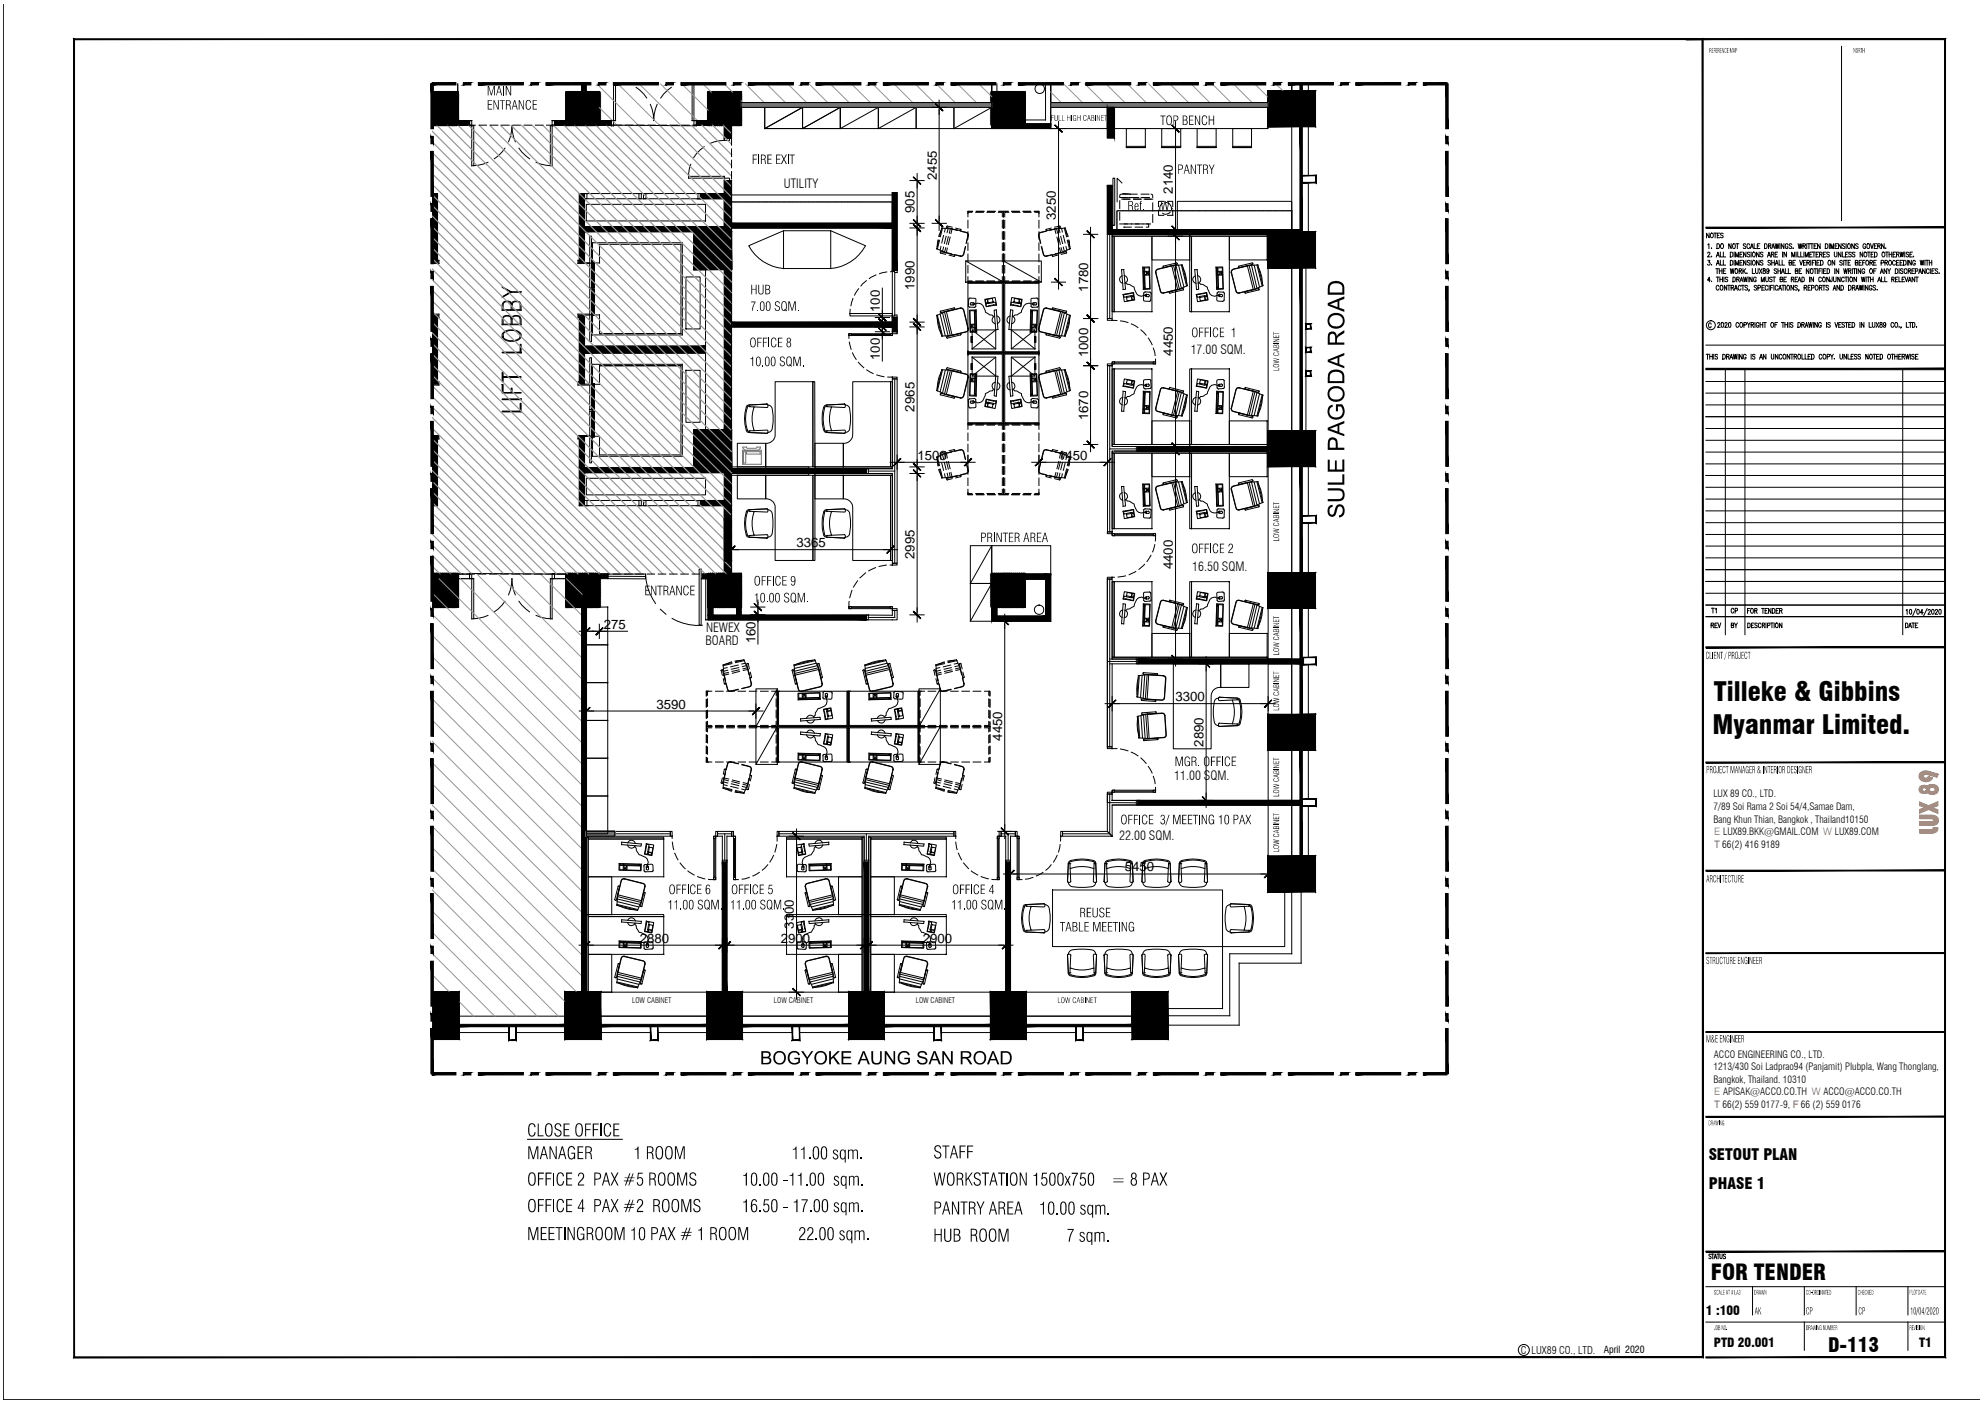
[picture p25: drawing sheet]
<svg xmlns="http://www.w3.org/2000/svg" width="420mm" height="297mm" viewBox="0 0 420 297" stroke-linecap="round" stroke-linejoin="round" font-family="sans-serif">
<defs><g id="words">
<g font-size="5.6">
<text x="362.8" y="148.3">Tilleke &amp; Gibbins</text>
<text x="362.5" y="155.4">Myanmar Limited.</text>
</g>
<text font-size="4.7" x="362.1" y="271.1">FOR TENDER</text>
<text font-size="4.2" x="387" y="286.2">D-113</text>
<g font-size="3.3">
<text x="361.7" y="245.6">SETOUT PLAN</text>
<text x="361.7" y="251.8">PHASE 1</text>
</g>
<g font-size="2.8">
<text x="198.3" y="38.1" transform="rotate(-90 198.3 38.1)">2455</text>
<text x="248.3" y="41" transform="rotate(-90 248.3 41)">2140</text>
<text x="193.6" y="45.1" transform="rotate(-90 193.6 45.1)">905</text>
<text x="223.5" y="46.6" transform="rotate(-90 223.5 46.6)">3250</text>
<text x="193.6" y="61.4" transform="rotate(-90 193.6 61.4)">1990</text>
<text x="230.3" y="61.7" transform="rotate(-90 230.3 61.7)">1780</text>
<text x="186.2" y="66" transform="rotate(-90 186.2 66)">100</text>
<text x="186.2" y="76.2" transform="rotate(-90 186.2 76.2)">100</text>
<text x="230.3" y="75.6" transform="rotate(-90 230.3 75.6)">1000</text>
<text x="248.3" y="75.3" transform="rotate(-90 248.3 75.3)">4450</text>
<text x="193.6" y="87.1" transform="rotate(-90 193.6 87.1)">2965</text>
<text x="230.3" y="89" transform="rotate(-90 230.3 89)">1670</text>
<text x="194.2" y="97.3">1500</text>
<text x="224" y="97.3">1450</text>
<text x="168.6" y="115.8">3365</text>
<text x="193.6" y="118.3" transform="rotate(-90 193.6 118.3)">2995</text>
<text x="248.3" y="120.6" transform="rotate(-90 248.3 120.6)">4400</text>
<text x="127.8" y="133.1">275</text>
<text x="159.9" y="136.2" transform="rotate(-90 159.9 136.2)">160</text>
<text x="248.8" y="148.4">3300</text>
<text x="139" y="150">3590</text>
<text x="212.2" y="156.8" transform="rotate(-90 212.2 156.8)">4450</text>
<text x="254.7" y="158.1" transform="rotate(-90 254.7 158.1)">2890</text>
<text x="238.1" y="184.5">5450</text>
<text x="168" y="196.6" transform="rotate(-90 168 196.6)">3300</text>
<text x="135.4" y="199.6">2880</text>
<text x="165.3" y="199.6">2900</text>
<text x="195.3" y="199.6">2900</text>
</g>
<g font-size="2.7">
<text x="165.9" y="39.8">UTILITY</text>
<text x="252" y="74.9">17.00 SQM.</text>
<text x="252.4" y="120.9">16.50 SQM.</text>
<text x="149.3" y="136.5">BOARD</text>
<text x="149.5" y="133.9">NEWEX</text>
<text x="248.6" y="165.2">11.00 SQM.</text>
<text x="236.9" y="177.8">22.00 SQM.</text>
<text x="361.1" y="278.5">1 :100</text>
<text x="362.8" y="285.2">PTD 20.001</text>
<text x="406.2" y="285.2">T1</text>
</g>
<g font-size="2.2" fill="#f26722">
<text x="362.8" y="176.8">E LUX89.BKK@GMAIL.COM W LUX89.COM</text>
<text x="362.8" y="179.5">T 66(2) 416 9189</text>
<text x="362.8" y="231.9">E APISAK@ACCO.CO.TH W ACCO@ACCO.CO.TH</text>
<text x="362.8" y="234.5">T 66(2) 559 0177-9, F 66 (2) 559 0176</text>
</g>
<text font-size="2.2" x="321.9" y="286.6">C LUX89 CO., LTD.</text>
<g font-size="2.1">
<text x="362.7" y="168.8">LUX 89 CO., LTD.</text>
<text x="362.7" y="171.5">7/89 Soi Rama 2 Soi 54/4,Samae Dam,</text>
<text x="362.7" y="174.2">Bang Khun Thian, Bangkok , Thailand10150</text>
<text x="362.7" y="226.6">1213/430 Soi Ladprao94 (Panjamit) Plubpla, Wang Thonglang,</text>
<text x="362.8" y="223.9">ACCO ENGINEERING CO., LTD.</text>
<text x="362.7" y="229.2">Bangkok, Thailand. 10310</text>
<text x="339.5" y="286.6">April 2020</text>
</g>
<g font-size="1.6">
<text x="133.8" y="212.3">LOW CABINET</text>
<text x="163.8" y="212.3">LOW CABINET</text>
<text x="193.8" y="212.3">LOW CABINET</text>
</g>
</g></defs>
<!-- layer: D100_GENERAL LAYOUT PLAN|D-TEXT-ROOM -->
<g fill="#000">
<path d="M103.2 21.2h1v.1h-.8v.8h.7v.1h-.7v.8h.8v.2h-1zM103.2 18.2h.3l.5 1.7 .5-1.7h.3v2h-.2v-1.9l-.5 1.9h-.2l-.5-1.9v1.9h-.2zM104.5 21.2h.1l.8 1.7v-1.7h.2v2h-.2l-.8-1.7v1.7h-.1zM105.8 21.2h1.1v.1h-.5v1.9h-.2v-1.9h-.4zM106.5 18.2h.2v2h-.2zM107 18.2h.3l.7 1.7v-1.7h.2v2h-.2l-.8-1.7v1.7h-.2zM109.8 21.2h.2l.8 1.7v-1.7h.1v2h-.2l-.7-1.7v1.7h-.2zM111.5 21.3l.5-.1 .4 .3v.3h-.2l-.1-.4-.3-.1-.2 .1-.2 .3 .1 1.1a.35 .35 0 0 0 .5 .3 .35 .35 0 0 0 .2-.5l.2-.1-.2 .7h-.5l-.3-.2-.2-1zM112.8 21.2h.9v.1h-.8v.8h.7v.1h-.7v.8h.8v.2h-.9zM159.3 32.7h1v.2h-.8v.7h.7v.2h-.7v.9h-.2zM160.5 32.7h.2v2h-.2zM162.4 32.7h1v.2h-.8v.7h.7v.2h-.7v.8h.8v.1h-1z"/>
<path d="M164.3 32.7h.9v.2h-.7v.7h.6v.2h-.6v.8h.7v.1h-.9zM165.3 32.7h.2l.4 .8 .5-.8h.2l-.6 1 .6 1h-.2l-.5-.8-.4 .8h-.2l.5-1zM166.7 32.7h.2v2h-.2zM167.1 32.7h1.1v.2h-.4v1.8h-.2v-1.8h-.5zM222.5 24.4h.5l-.4 .1v.4h.4l-.4 .1v.6h-.1zM223.2 24.4h.1v.8a.24 .24 0 0 0 .2 .3 .24 .24 0 0 0 .3-.3v-.8h.1l-.1 1.1-.1 .1-.4-.1zM224.1 24.4l.1 1.1 .4 .1h-.5zM224.8 24.4l.1 1.1 .4 .1h-.5zM225.9 24.4l.1 .5h.5l.1-.5v1.2l-.1-.6h-.5l-.1 .6zM226.8 24.4l.1 1.2zM227.2 24.5l.4-.2 .2 .3-.1 .1a.24 .24 0 0 0-.3-.2 .24 .24 0 0 0-.2 .3v.4a.26 .26 0 0 0 .4 .3 .26 .26 0 0 0 .1-.4l-.3-.1h.4v.6l-.1-.2-.2 .2-.3-.1zM228 24.4l.1 .5h.5v-.5h.1v1.2h-.1v-.6h-.5l-.1 .6z"/>
<path d="M229.4 24.4h.1a.35 .35 0 0 1 .5 .3h-.1a.22 .22 0 0 0-.2-.3 .22 .22 0 0 0-.3 .3v.6a.22 .22 0 0 0 .3 .2 .22 .22 0 0 0 .2-.3v.1a.37 .37 0 0 1-.5 .2 .37 .37 0 0 1-.1-.5zM231.8 24.4l.1 1.2zM232.2 24.4l.5 1 .1-1v1.2l-.5-1-.1 1zM233.1 24.4h.5l-.4 .1v.4h.4l-.4 .1v.5l.4 .1h-.5zM233.7 24.4h.7l-.3 .1v1.1l-.1-1.1zM245.6 24.5h1.1v.1h-.5v1.9h-.1v-1.9h-.5zM251.7 24.5h.9v.1h-.7v.8h.6v.1h-.6v.8h.7v.2h-.9zM252 34.8h.2l.8 1.8v-1.8h.1v2h-.1l-.8-1.7v1.7h-.2zM252.9 24.5h.2l.8 1.7v-1.7h.1v2h-.2l-.7-1.7v1.7h-.2zM253.4 34.8h1.1v.2h-.5v1.8h-.2v-1.8h-.4zM254.5 24.6l.6-.2 .4 .3v.4h-.2v-.3a.39 .39 0 0 0-.5-.2 .39 .39 0 0 0-.2 .5l-.1 .7 .2 .5h.5l.1-.5h.2l-.1 .4-.3 .3h-.4l-.3-.5v-.9zM255.8 24.5h.2v.8h.8v-.8h.2v2h-.2v-1h-.8v1h-.2z"/>
<path d="M255.8 34.8h.2l.5 1 .4-1h.2l-.5 1.2v.8h-.2v-.8zM241.4 42.6l.3-.1-.2 .3v.3h.2v.1h-.2v1.3h-.2v-1.3h-.1zM242 44.3h.1v.2h-.1zM245.7 42.5h.2l.3 1.7 .3-1.7h.2l.3 1.7 .3-1.7h.2l-.4 2h-.2l-.3-1.7-.4 1.7h-.1zM247.8 44.3h.2v.2h-.2zM159 60.3h.2v.9h.8v-.9h.1v2h-.1v-1h-.8v1h-.2zM160.3 71.5h.9v.2h-.7v.7h.6v.1h-.6v1h-.2zM161.5 71.5h.9v.2h-.7v.7h.6v.1h-.6v1h-.2zM160.5 60.3h.2v1.6a.39 .39 0 0 0 .5 .3 .39 .39 0 0 0 .2-.6v-1.3h.2l-.1 1.8-.3 .3-.6-.3zM162.7 71.5h.1v2h-.1zM163.4 71.6l.5-.1 .4 .4v.2h-.1l-.3-.5h-.3l-.2 .2v1l.1 .4a.39 .39 0 0 0 .5 .1 .39 .39 0 0 0 .2-.5h.1v.3l-.2 .3-.5 .1-.2-.1-.2-.5zM164.7 71.5h.9v.2h-.7v.7h.6v.1h-.6v.9h.7v.1h-.9z"/>
<path d="M253.8 69.4h.9v.1h-.7v.7h.7v.2h-.7v1h-.2zM255 69.4h.9v.1h-.7v.7h.6v.2h-.6v1h-.2zM256.2 69.4h.2v2h-.2zM256.9 69.4h.7l.2 .5h-.1l-.2-.4-.4 .1-.2 .3v1a.41 .41 0 0 0 .5 .3 .41 .41 0 0 0 .3-.5h.2l-.3 .6-.4 .1-.4-.2-.1-1.1zM258.2 69.4h.9v.1h-.7v.7h.6v.2h-.6v.8h.7v.2h-.9zM260.7 69.8l.6-.4v2h-.2v-1.5zM269.5 75.8l1.2 .3-1 .3 1 .2v.1l-1.2 .2 1-.3-1-.1v-.2l1-.2zM269.6 74.7h.3a.29 .29 0 0 0-.3 .4 .29 .29 0 0 0 .5 .1h.2a.26 .26 0 0 0 .4-.2 .26 .26 0 0 0-.4-.3l.2-.1 .2 .2v.3l-.3 .2-.8-.1-.1-.2zM269.5 71.8h1.2v.1l-1 .4 1 .1h-1.2v-.1l1.1-.5zM269.5 71l.1 .4h.4v-.4h.2v.4h.4v-.4h.1v.5h-1.2zM269.5 78.4h1.1v-.5h.1v.5zM269.5 72.6h1.2v.2h-1.2z"/>
<path d="M269.5 70.2l.1 .3 1.1 .1h-1.1l-.1 .3zM210.4 112.8h.2v2h-.2zM210.9 112.8h.2l.8 1.7v-1.7h.1v2h-.2l-.7-1.7v1.7h-.2zM212.2 112.8h1.1v.1h-.4v1.9h-.2v-1.9h-.5zM213.6 112.8h.9v.1h-.8v.8h.7v.1h-.7v.8h.8v.2h-.9zM219.5 112.8h.9v.1h-.7v.8h.6v.1h-.6v.8h.7v.2h-.9zM253.8 115.1h.9v.2h-.7v.7h.7v.1h-.7v1h-.2zM255 115.1h.9v.2h-.7v.7h.6v.1h-.6v1h-.2zM256.2 115.1h.2v2h-.2zM256.9 115.3l.6-.2 .3 .2v.4h-.1v-.2a.43 .43 0 0 0-.6-.2 .43 .43 0 0 0-.2 .6l.1 1a.43 .43 0 0 0 .5 0 .43 .43 0 0 0 .2-.5h.2l-.1 .3-.2 .4h-.7l-.2-.8zM258.2 115.1h.9v.2h-.7v.7h.6v.1h-.6v.9h.7v.1h-.9zM260.2 115.2l.5-.1 .3 .3-.1 .6-.7 .9h.8v.2h-1l.1-.5 .7-.8a.31 .31 0 0 0-.2-.5 .31 .31 0 0 0-.4 .3l-.2 .1z"/>
<path d="M269.5 111.9l1.2 .2v.1l-1 .2 1 .3-1.2 .3 1-.3-1-.2v-.1l1-.2zM269.5 110.8l.4-.1v.1a.27 .27 0 0 0-.3 .4 .27 .27 0 0 0 .5 .1h.3a.25 .25 0 0 0 .3-.3 .25 .25 0 0 0-.4-.2l.1-.1a.37 .37 0 0 1 .3 .5 .37 .37 0 0 1-.5 .2l-.3-.1a.36 .36 0 0 1-.3-.1 .36 .36 0 0 1-.1-.4zM269.5 107.8h1.2v.1l-1 .5h1v.1h-1.2v-.1l1.1-.5zM269.5 107l.1 .5h.4v-.4h.2v.4h.4v-.5h.1v.6h-1.2zM269.5 114.4h1.1v-.4h.1v.5h-1.2zM269.5 108.7l1.2 .1zM269.5 106.3l.1 .3h1.1v.1h-1.1l-.1 .2zM136.6 124h.9v.2h-.7v.7h.6v.2h-.6v.8h.7v.1h-.9zM137.8 124h.2l.8 1.8v-1.8h.1v2h-.2l-.7-1.7v1.7h-.2zM139.1 124h1.1v.2h-.4v1.8h-.2v-1.8h-.5zM143.2 124h.2l.7 1.8v-1.8h.2v2h-.2l-.8-1.7v1.7h-.1zM144.8 124.1l.4-.1h.3l.3 .6-.2-.1a.41 .41 0 0 0-.5-.3 .41 .41 0 0 0-.3 .6v.6l.2 .5h.4l.2-.6h.2l-.4 .7h-.4l-.3-.4-.1-1.1z"/>
<path d="M146.1 124h1v.2h-.8v.7h.7v.2h-.7v.8h.8v.1h-1zM161.2 122h.9v.1h-.7v.8h.6v.1h-.6v1h-.2zM162.4 122h.9v.1h-.7v.8h.6v.1h-.6v1h-.2zM163.6 122h.2v2h-.2zM164.4 122h.6l.3 .5-.2 .1-.1-.4-.3-.2-.3 .3-.1 1.1 .3 .4a.46 .46 0 0 0 .5-.5h.2v.1l-.3 .5-.5 .1-.3-.2-.1-1.3zM165.6 122h.9v.1h-.7v.8h.6v.1h-.6v.8h.7v.2h-.9zM269.5 136l1.2 .2v.2l-1 .2 1 .3-1.2 .2 1-.3-1-.2v-.1l1-.2zM269.5 135l.4-.2v.1a.27 .27 0 0 0-.3 .4 .27 .27 0 0 0 .5 .1h.3a.25 .25 0 0 0 .3-.3 .25 .25 0 0 0-.4-.2l.1-.1a.33 .33 0 0 1 .4 .4 .33 .33 0 0 1-.5 .3l-.7-.1zM269.5 132h1.2l-1 .5h1v.1h-1.2v-.1l1.1-.5zM269.5 131.1l.1 .5h.4v-.4h.2v.4h.4v-.5h.1v.6h-1.2zM269.5 138.5h1.1v-.4h.1v.5h-1.2zM269.5 132.8l1.2 .1z"/>
<path d="M269.5 130.4l.1 .3h1.1v.1h-1.1l-.1 .3zM269.5 147.7l1.2 .3v.1l-1 .2 1 .2v.1l-1.2 .3v-.1l1-.2-1-.2v-.1l1-.3-1-.1zM269.5 146.7l.2-.1 .2 .1a.26 .26 0 0 0-.3 .3 .26 .26 0 0 0 .4 .2l.4-.1a.22 .22 0 0 0 .3-.2 .22 .22 0 0 0-.3-.2l-.1-.1 .4 .1a.54 .54 0 0 1-.2 .6 .54 .54 0 0 1-.6-.1l-.4-.1zM269.5 143.7h1.2v.1l-1 .5 1 .1h-1.2v-.2l1.1-.4h-1.1zM269.5 142.9l.1 .4h.4v-.3h.2v.3h.4v-.4h.1v.6h-1.2zM269.5 150.3h1.1v-.5h.1v.6zM269.5 144.6l1.2 .1zM269.5 142.2l.1 .3h1.1h-1.1l-.1 .3zM238.8 172.5h.9v.2h-.7v.7h.7v.1h-.7v1h-.2zM240 172.5h.9v.2h-.7v.7h.7v.1h-.7v1h-.2zM241.2 172.5h.2v2h-.2zM241.9 172.6l.6-.1 .2 .1 .2 .5h-.2l-.3-.5a.32 .32 0 0 0-.4 .3v1.2a.39 .39 0 0 0 .5 .2 .39 .39 0 0 0 .2-.5h.2v.2l-.3 .5h-.5l-.2-.1-.2-.5v-.8z"/>
<path d="M243.2 172.5h.9v.2h-.7v.7h.6v.1h-.6v.8h.7v.2h-.9zM245.7 172.7l.2-.2 .6 .2v.5l-.2 .2 .3 .4-.1 .5-.3 .2-.5-.1-.1-.4h.2a.38 .38 0 0 0 .4 .3 .38 .38 0 0 0 .3-.4 .38 .38 0 0 0-.3-.3l-.3-.2 .4-.1 .1-.4-.1-.2a.29 .29 0 0 0-.4 0 .29 .29 0 0 0-.1 .3h-.2zM247.4 172.5h.2l-.8 2.3h-.1zM248.3 172.5h.3l.5 1.8 .5-1.8h.3v2h-.2v-1.9l-.5 1.9h-.2l-.5-1.9v1.9h-.2zM248.8 160.2h.3l.5 1.8 .5-1.8h.3v2h-.2v-1.8l-.5 1.8h-.2l-.5-1.8v1.8h-.2zM250.2 172.5h.9v.2h-.7v.7h.7v.1h-.7v.8h.7v.2h-.9zM250.9 160.3l.5-.2 .4 .3 .1 .3h-.2l-.3-.4-.4 .1-.1 1.2 .2 .4 .3 .1 .3-.3v-.5h-.4v-.1h.6v1l-.2-.2-.1 .2h-.5l-.3-.3-.1-1.2zM251.4 172.5h1v.2h-.8v.7h.7v.1h-.7v.8h.8v.2h-1zM252.5 172.5h1.1v.2h-.5v1.8h-.1v-1.8h-.5zM253.6 162h.2v.2h-.2zM253.8 172.5h.2v2h-.2zM254.4 172.5h.2l.7 1.7v-1.7h.2v2h-.2l-.8-1.7v1.7h-.1z"/>
<path d="M256.3 160.2h.9v.2h-.7v.7h.7v.1h-.7v1h-.2zM256.1 172.6l.5-.1 .3 .3v.3h-.1l-.1-.4h-.6l-.1 .3 .1 1a.36 .36 0 0 0 .3 .4 .36 .36 0 0 0 .4-.5v-.2h-.4v-.2h.6v1l-.2-.2-.3 .2h-.3l-.2-.2-.2-1zM257.5 160.2h.9v.2h-.7v.7h.6v.1h-.6v1h-.2zM258 172.9l.6-.3v1.9h-.2v-1.5zM258.7 160.2h.2v2h-.2zM259.4 160.3l.3-.2 .3 .1 .3 .2 .1 .4-.2-.1a.36 .36 0 0 0-.4-.4 .36 .36 0 0 0-.4 .4v.9l.2 .4 .4 .1 .2-.6h.2l-.2 .6-.2 .1h-.5l-.2-.4-.1-1.1zM260.7 160.2h.9v.2h-.7v.7h.7v.1h-.7v.9h.7v.1h-.9zM263.6 172.5h.2l.4 .8 .5-.8h.1l-.5 1 .5 1h-.1l-.5-.8-.4 .8h-.2l.5-1zM269.5 166l1.2 .2v.1l-1 .2 1 .3-1.2 .3 1-.3-1-.2v-.1l1-.2zM269.5 177.7l1.2 .3v.1l-1 .2 1 .2v.1l-1.2 .3v-.2l1-.1-1-.2v-.2l1-.2-1-.2zM269.5 164.9l.4-.1v.1a.27 .27 0 0 0-.3 .4 .27 .27 0 0 0 .5 .1h.3a.25 .25 0 0 0 .3-.3 .25 .25 0 0 0-.4-.2l.1-.1a.33 .33 0 0 1 .4 .4 .33 .33 0 0 1-.5 .2h-.7zM269.5 176.7l.2-.2 .2 .2a.26 .26 0 0 0-.3 .3 .26 .26 0 0 0 .4 .1h.4a.22 .22 0 0 0 .3-.2 .22 .22 0 0 0-.3-.2l-.1-.2 .4 .2a.54 .54 0 0 1-.2 .5 .54 .54 0 0 1-.6 0l-.4-.2z"/>
<path d="M269.5 161.9h1.2l-1 .6h1v.1h-1.2v-.1l1.1-.5zM269.5 161.1l.1 .5h.4v-.4h.2v.4h.4v-.5h.1v.6h-1.2zM269.5 173.7h1.2v.1l-1 .4 1 .1h-1.2v-.1l1.1-.4h-1.1zM269.5 172.9l.1 .4h.4v-.4h.2v.4h.4v-.4h.1v.5h-1.2zM269.5 168.5h1.1v-.4h.1v.5h-1.2zM269.5 162.8l1.2 .1zM269.5 160.4l.1 .3h1.1v.1h-1.1l-.1 .2zM269.5 174.6l1.2 .1zM269.5 172.1l.1 .3 1.1 .1h-1.1l-.1 .3zM143.2 187.3h.9v.2h-.7v.7h.6v.1h-.6v1h-.2zM144.4 187.3h.9v.2h-.7v.7h.6v.1h-.6v1h-.2zM145.6 187.3h.1v2h-.1z"/>
<path d="M146.3 187.4l.6-.1 .3 .4-.1 .2-.3-.5-.4 .1-.2 1.2 .2 .4a.43 .43 0 0 0 .5 0 .43 .43 0 0 0 .2-.5h.1v.2l-.3 .5h-.4l-.3-.2-.1-1.2zM147.6 187.3h.9v.2h-.8v.7h.7v.1h-.7v.8h.8v.2h-.9zM156.4 187.3h.9v.2h-.7v.7h.7v.1h-.7v1h-.2zM157.6 187.3h.9v.2h-.7v.7h.6v.1h-.6v1h-.2zM158.8 187.3h.1v2h-.1zM159.5 187.4l.3-.2 .4 .1 .2 .4v.2h-.1a.42 .42 0 0 0-.5-.5 .42 .42 0 0 0-.3 .6v.8l.2 .3h.4l.2-.4 .2-.1-.3 .7h-.5l-.3-.3-.1-1zM160.8 187.3h.9v.2h-.7v.7h.6v.1h-.6v.8h.7v.2h-.9zM162.8 187.3h.7v.2h-.6l-.1 .6 .5-.1 .3 .4-.1 .7-.3 .2h-.4l-.2-.5h.2v.3a.5 .5 0 0 0 .6-.4 .5 .5 0 0 0-.3-.6l-.5 .2zM203.2 187.3h.9v.2h-.7v.7h.6v.1h-.6v1h-.2zM204.4 187.3h.9v.2h-.7v.7h.6v.1h-.6v1h-.2zM205.6 187.3h.1v2h-.1zM206.3 187.4l.3-.2 .3 .1 .3 .3v.3h-.2v-.3a.48 .48 0 0 0-.7 0 .48 .48 0 0 0 0 .7v.5a.39 .39 0 0 0 .5 .3 .39 .39 0 0 0 .3-.5h.1v.3a.58 .58 0 0 1-.8 .4 .58 .58 0 0 1-.3-.8v-.7z"/>
<path d="M207.6 187.3h.9v.2h-.7v.7h.6v.1h-.6v.8h.7v.2h-.9zM224.4 195.2h1.1v.2h-.5v1.8h-.2v-1.8h-.4zM228.4 195.2h.1v1.9h.8v.1h-.9zM229.6 195.2h.8v.2h-.7v.7h.7v.1h-.7v.9h.7v.1h-.8zM230 192.2h1v.2h-.8v.7h.7v.2h-.7v.8h.8v.1h-1zM231.4 195.2h.3l.4 1.8 .5-1.8h.3v2h-.1v-1.9l-.5 1.9h-.2l-.6-1.9v1.9h-.1zM231.3 192.2h.1v1.6l.3 .3 .4-.2 .1-1.7h.2v1.6l-.4 .4h-.4l-.3-.2zM232.9 192.3l.6-.1 .3 .5h-.2l-.1-.3a.43 .43 0 0 0-.6 .3 .43 .43 0 0 0 .5 .5l.4 .2-.1 .6-.2 .2h-.5l-.3-.2-.1-.4 .3 .2a.39 .39 0 0 0 .4 .3 .39 .39 0 0 0 .3-.5 .39 .39 0 0 0-.4-.3l-.5-.5zM233.3 195.2h.9v.2h-.7v.7h.6v.1h-.6v.9h.7v.1h-.9zM234.1 192.2h.9v.2h-.7v.7h.6v.2h-.6v.8h.7v.1h-.9zM234.5 195.2h.9v.2h-.7v.7h.7v.1h-.7v.9h.7v.1h-.9zM235.6 195.2h1.1v.2h-.5v1.8h-.2v-1.8h-.4z"/>
<path d="M236.9 195.2h.2v2h-.2zM237.4 195.2h.2l.8 1.7v-1.7h.1v2h-.1l-.8-1.7v1.7h-.2zM239 195.4l.3-.2h.5l.2 .3v.2h-.2a.41 .41 0 0 0-.4-.4 .41 .41 0 0 0-.3 .6l.1 .9a.41 .41 0 0 0 .5 .2 .41 .41 0 0 0 .2-.6l-.4-.1v-.1h.6v1l-.2-.2-.3 .2-.5-.1-.2-.8zM269.5 180.3h1.1v-.5h.1v.5zM223.9 211.2l.1 1.1h.5h-.6zM225.5 211.2l.2 1 .2-1h.1l.3 1 .3-1-.3 1.1-.3-1-.2 1h-.1zM227.1 211.2l.4-.1 .2 .2v.2a.25 .25 0 0 0-.4-.2 .25 .25 0 0 0-.1 .3v.3a.26 .26 0 0 0 .2 .4 .26 .26 0 0 0 .3-.3v.2l-.1 .1h-.5zM229.6 211.2h.1v1.1h-.1zM229.9 211.2h.2l.4 1 .1-1v1.1h-.1l-.5-1-.1 1zM230.8 211.2h.6h-.4v.5h.3l-.3 .1v.5h.4h-.6zM231.5 211.2h.6h-.2v1.1h-.1v-1.1zM112 238.1l.3-.3h.5l.3 .2 .3 .5v.1h-.3l-.1-.4-.3-.2-.5 .3-.2 .3 .2 1.5a.53 .53 0 0 0 .7 .3 .53 .53 0 0 0 .2-.7h.3v.2l-.4 .6-.5 .2-.5-.3-.2-.7v-.9z"/>
<path d="M117.5 238.1l.3-.3h.6l.3 .2 .1 .5h-.2v-.2a.52 .52 0 0 0-.7-.2 .52 .52 0 0 0-.3 .7 .52 .52 0 0 0 .6 .3l.6 .4 .1 .6-.4 .5-.5 .1-.5-.3-.2-.6h.2l.3 .6 .3 .1 .4-.2 .1-.5-.2-.4-.9-.4-.1-.4zM128 238.1l.3-.3h.5l.4 .3 .2 .4v.1h-.3l-.1-.4-.3-.2-.5 .3-.2 .8 .2 1a.53 .53 0 0 0 .7 .3 .53 .53 0 0 0 .2-.7h.3v.2l-.4 .6-.5 .2-.5-.3-.2-.7zM111.8 242.7h.4l.7 2.4 .7-2.4h.3v2.7h-.2v-2.5l-.7 2.5h-.2l-.8-2.5v2.5h-.2zM113.8 237.9h.2v2.5h1v.2h-1.2zM113.9 248.2h1.2v.3h-1v1h.9v.2h-.9v1.3h-.2zM113.9 253.9h1.2v.2h-1v1h.9v.2h-.9v1.3h-.2zM115.5 248.2h1.2v.3h-1v1h.9v.2h-.9v1.3h-.2zM115.5 253.9h1.2v.2h-1v1h.9v.2h-.9v1.3h-.2zM116.3 242.7h.3l1 2.4v-2.4h.2v2.7h-.2l-1.1-2.3v2.3h-.2zM119.3 237.9h1.3v.2h-1.1v1h.9v.2h-.9v1.1h1.1v.2h-1.3zM118.1 248.5l.2-.3h.5l.4 .3 .2 .3v.2h-.2l-.2-.4-.3-.2-.5 .3-.1 1.4 .1 .6 .3 .1a.61 .61 0 0 0 .7-.7h.2l-.1 .6-.3 .3h-.7l-.2-.2-.3-.8v-1zM118.1 254l.8-.2 .5 .6v.3h-.2l-.1-.4-.3-.3-.5 .1-.2 .3v1.3l.2 .6 .6 .1 .3-.7h.2l-.2 .6-.4 .4-.6-.1-.4-.7v-1.3z"/>
<path d="M119.8 248.2h1.3v.3h-1v1h.9v.2h-.9v1.1h1v.2h-1.3zM119.8 253.9h1.3v.2h-1v1h.9v.2h-.9v1.1h1v.2h-1.3zM120.3 243l.4-.3 .4-.1 .6 .4v.4h-.2l-.3-.5-.6 .1-.2 1.4 .2 .7 .4 .2 .4-.4 .1-.6h-.6v-.2h.8v1.3h-.1l-.1-.2-.3 .2-.4 .1-.5-.4-.1-1.6zM122.2 242.7h1.3v.2h-1v1h.9v.2h-.9v1.1h1v.2h-1.3zM122.5 248.5l.6-.3 .5 .3v.8l-.9 1.1-.2 .4h1.1v.2h-1.3l.1-.6 .9-1.1 .1-.4-.2-.4a.47 .47 0 0 0-.5 .1 .47 .47 0 0 0-.2 .4h-.2zM123.9 237.9h1.2v.2h-1v1h.9v.2h-.9v1.3h-.2zM125.5 237.9h1.2v.2h-1v1h.9v.2h-.9v1.3h-.2zM129.3 248.2h.2l.6 1.1 .6-1.1h.2l-.7 1.4 .7 1.4h-.2l-.6-1.2-.6 1.2h-.3l.7-1.4zM129.3 253.9h.2l.6 1.1 .6-1.1h.2l-.7 1.3 .7 1.4h-.2l-.6-1.2-.6 1.2h-.3l.7-1.4zM129.8 237.9h1.3v.2h-1v1h.9v.2h-.9v1.1h1v.2h-1.3zM135 248.3h1v.2h-.8l-.1 .8 .6-.1 .4 .6v.6l-.2 .5-.7 .1-.3-.3-.1-.4h.2v.2a.49 .49 0 0 0 .7 .3 .49 .49 0 0 0 .2-.7v-.4l-.3-.3h-.3l-.4 .3zM134.9 254.2l.4-.3h.5l.2 .3v.9l-.8 .8-.2 .5h1.1v.2h-1.3l.1-.7 .9-1 .1-.5a.45 .45 0 0 0-.6-.3 .45 .45 0 0 0-.3 .6h-.2z"/>
<path d="M134.4 243.2h.4l.2-.5h.2v2.7h-.3v-2h-.5zM142.9 242.7h.3l.7 2.4 .7-2.4h.3v2.7h-.2v-2.5l-.7 2.5h-.2l-.7-2.5v2.5h-.2zM143.3 248.2h.4l.7 2.5 .7-2.5h.3v2.8h-.2v-2.5l-.7 2.5h-.2l-.7-2.5v2.5h-.3zM144.2 253.9h.4l.7 2.4 .7-2.4h.3v2.7h-.2v-2.5l-.7 2.5h-.3l-.7-2.5v2.5h-.2zM146 248.5l.4-.3h.4l.5 .4v.3h-.2v-.3l-.3-.2-.4 .1-.2 .3v.5l1 .5 .2 .2-.1 .7-.4 .3h-.5l-.5-.4v-.4h.2l.2 .5 .5 .1 .4-.4-.2-.5-1-.6zM146.9 254.1l.4-.3h.4l.5 .5v.3h-.2l-.1-.4-.6-.2-.3 .5 .2 .4 .7 .3 .3 .4v.6l-.3 .4-.6 .1-.5-.5v-.4h.2l.1 .4 .2 .3 .5-.1 .2-.3v-.5l-.8-.4-.4-.3zM157.3 248.8h.4l.2-.5h.2v2.7h-.3v-2.1l-.5 .1zM157.3 254.4l.4-.1 .2-.4h.2v2.7h-.3v-2h-.5zM160.8 250.7h.2v.3h-.2zM160.8 256.3h.2v.3h-.2zM161.7 253.9h1.1v.2h-.9l-.1 .9 .6-.2 .4 .6-.1 1-.4 .3-.5-.1-.3-.7h.2l.2 .5h.5l.2-.3v-.7a.42 .42 0 0 0-.4-.4 .42 .42 0 0 0-.4 .3h-.2zM165.8 249.9h1v.2h-1z"/>
<path d="M165.8 255.5h1v.2h-1zM167.1 248.8h.4l.3-.5h.1v2.7h-.2v-2.1l-.6 .1zM167.8 243.2h.4l.2-.5h.2v2.7h-.2v-2h-.5zM168 254.4h.4l.2-.5h.2v2.7h-.2v-2h-.6zM168.9 248.8l.4-.1 .2-.4h.2v2.7h-.3v-2.1l-.5 .1zM169.7 253.9h1.3l-.7 1.5-.2 1.2h-.2l.2-1.1 .7-1.4h-1.1zM169.5 243.2h.5l.1-.5h.2v2.7h-.2v-2h-.5zM170.6 250.7h.3v.3h-.3zM171.3 245.1h.2v.3h-.2zM171.5 256.3h.2v.3h-.2zM176.4 243.5l.2-.1h.6l.2 .3v.2h-.2a.34 .34 0 0 0-.4-.3 .34 .34 0 0 0-.3 .3 .34 .34 0 0 0 .4 .3l.5 .4v.6l-.3 .2-.4 .1-.4-.3v-.3h.2a.41 .41 0 0 0 .4 .4 .41 .41 0 0 0 .4-.5 .41 .41 0 0 0-.4-.3l-.5-.3zM176.6 249h.7l.3 .5-.2-.1a.35 .35 0 0 0-.4-.3 .35 .35 0 0 0-.3 .4 .35 .35 0 0 0 .4 .3l.5 .4v.5l-.2 .3-.4 .1-.4-.2-.1-.5h.2v.3a.39 .39 0 0 0 .7-.1 .39 .39 0 0 0-.3-.5l-.5-.4z"/>
<path d="M176.6 254.7l.3-.1h.4l.3 .4v.1h-.2a.34 .34 0 0 0-.3-.4 .34 .34 0 0 0-.4 .3 .34 .34 0 0 0 .3 .4l.5 .3 .1 .6-.4 .4h-.3l-.4-.4v-.2h.2a.39 .39 0 0 0 .4 .4 .39 .39 0 0 0 .4-.4 .39 .39 0 0 0-.4-.4l-.6-.5zM179.5 243.4h.2v.2l.3-.2h.3a.47 .47 0 0 0 .7 0h.1a.48 .48 0 0 1 .5 .6v1.4h-.2v-1.4a.37 .37 0 0 0-.3-.5 .37 .37 0 0 0-.4 .4v1.5h-.2l-.1-1.4a.36 .36 0 0 0-.3-.5 .36 .36 0 0 0-.4 .4v1.5h-.2zM179.7 249h.2v.2l.2-.2h.5a.27 .27 0 0 0 .3 .2 .27 .27 0 0 0 .2-.2h.1a.48 .48 0 0 1 .6 .6v1.4h-.2v-1.4a.38 .38 0 0 0-.3-.5 .38 .38 0 0 0-.5 .3v1.6h-.2v-1.4a.37 .37 0 0 0-.2-.5 .37 .37 0 0 0-.5 .4v1.5h-.2zM179.7 254.6h.2v.2l.3-.2h.3l.3 .2 .4-.2h.4l.2 .6v1.4h-.2v-1.3a.38 .38 0 0 0-.3-.5 .38 .38 0 0 0-.5 .3v1.5h-.2v-1.5a.36 .36 0 0 0-.3-.4 .36 .36 0 0 0-.4 .4v1.5h-.2zM182.1 245.1h.3v.3h-.3zM182.3 250.7h.3v.3h-.3zM182.3 256.3h.3v.3h-.3zM197.6 248.2h.3l.4 2.4 .4-2.4h.3l.5 2.4 .4-2.4h.2l-.5 2.8h-.3l-.4-2.3-.5 2.3h-.3zM197.9 242.7l.7-.3 .6 .5v.3h-.2l-.1-.3-.3-.2h-.4l-.2 .3 .1 .5 .9 .5 .2 .3v.7l-.4 .3h-.6l-.4-.4-.1-.4h.2l.3 .5 .5 .1 .3-.5-.2-.5-.9-.5-.1-.6zM199.5 242.5h1.4v.2h-.6v2.5h-.2v-2.5h-.6zM201.5 254.4h.2l1.1 2.4v-2.4h.2v2.7h-.3l-1-2.3v2.3h-.2zM203.1 242.5h1.3v.2h-1v1h.8v.2h-.8v1.3h-.3z"/>
<path d="M203.3 254.4h1.5v.2h-.6v2.5h-.3v-2.5h-.6zM204.4 248.2h.2v1.5l1-1.5h.3l-.9 1.2 .9 1.6h-.2l-.8-1.4-.3 .4v1h-.2zM204.7 242.5h1.3v.2h-1v1h.9v.2h-.9v1.3h-.3zM206.2 248.5l.4-.3h.4l.5 .3v.4h-.2l-.1-.3-.2-.2-.4 .1-.2 .3 .1 .5 .7 .3 .4 .4-.1 .7-.4 .3h-.5l-.5-.3v-.5h.2l.1 .5 .3 .1h.5l.2-.3-.1-.5-1.1-.7zM206.7 254.4h.3l.5 1.3 .6-1.3h.3l-.8 1.5v1.2h-.2v-1.2zM207.8 248.2h1.5v.3h-.6v2.5h-.3v-2.5h-.6zM211.3 248.2h1.5v.3h-.7v2.5h-.2v-2.5h-.6zM213.2 254.4h1.3v.2h-1v1h.9v.2h-.9v1.1h1v.2h-1.3zM215.8 248.2h.3l1 2.5v-2.5h.2v2.8h-.2l-1-2.3v2.3h-.3zM218.7 248.8l.5-.1 .2-.4h.1v2.7h-.2v-2.1l-.6 .1zM220.6 248.3h1v.2h-.8l-.1 .8 .5-.1 .4 .2 .1 .3-.1 .9-.4 .4h-.5l-.3-.5v-.2h.2l.1 .4 .4 .2 .2-.1 .2-.4-.1-.7-.2-.3h-.4l-.2 .3h-.2zM220.2 255l.4-.2 .2-.4h.2v2.7h-.2v-2h-.6z"/>
<path d="M223.7 256.8h.2v.3h-.2zM225.4 249h.2l.4 .8 .4-.8h.2l-.5 .9 .5 1.1h-.2l-.4-.9-.5 .9h-.2l.5-1.1zM226.9 248.3h1.3l-.7 1.6-.2 1.1h-.2l.1-.9 .7-1.6h-1zM228.8 248.3h1v.2h-.8l-.2 .8 .6-.1 .3 .2 .2 .3-.1 .9-.4 .4h-.6l-.3-.4v-.3h.3v.4l.4 .2 .2-.1 .2-.5v-.6l-.2-.3h-.4l-.2 .3h-.2zM228.8 255.2l.3-.1h.4l.2 .3v.2h-.1a.35 .35 0 0 0-.3-.4 .35 .35 0 0 0-.4 .3 .35 .35 0 0 0 .3 .4l.5 .4 .1 .6-.4 .3h-.3l-.3-.2-.2-.4 .3 .1a.38 .38 0 0 0 .6 .1 .38 .38 0 0 0-.2-.6l-.6-.4zM231.8 255.1h.3v.2l.3-.2h.4a.21 .21 0 0 0 .2 .2 .21 .21 0 0 0 .2-.2h.5l.2 .2 .1 1.8h-.2v-1.3a.38 .38 0 0 0-.3-.5 .38 .38 0 0 0-.5 .3v1.5h-.2v-1.3a.38 .38 0 0 0-.2-.5 .38 .38 0 0 0-.5 .3v1.5h-.3zM234.5 256.8h.2v.3h-.2zM245.4 248.2h.3l.5 1.1 .6-1.1h.3l-.7 1.4 .7 1.4h-.3l-.6-1.2-.6 1.2h-.2l.7-1.4zM111.8 259.8h.4l.7 2.4 .7-2.4h.3v2.8h-.2v-2.6l-.7 2.6h-.2l-.8-2.6v2.6h-.2zM114.5 259.8h1.2v.2h-1v1h.9v.2h-.9v1.1h1v.3h-1.2zM116.1 259.8h1.3v.2h-1v1h.9v.2h-.9v1.1h1v.3h-1.3zM117.6 259.8h1.5v.2h-.7v2.6h-.2v-2.6h-.6z"/>
<path d="M120.1 259.8h.3l1 2.4v-2.4h.3v2.8h-.3l-1.1-2.4v2.4h-.2zM122.3 260l.4-.2h.4l.4 .2 .2 .6h-.3l-.1-.4-.2-.2-.6 .1-.2 1.3 .2 .8 .5 .2 .4-.4 .1-.6h-.6v-.2h.8v1.4h-.2v-.3l-.4 .3h-.5l-.3-.3-.2-.6v-1.1zM130.1 259.8h.4l.6 2.4 .7-2.4h.4v2.8h-.2v-2.6l-.7 2.6h-.3l-.7-2.6v2.6h-.2zM133.6 260.4l.4-.1 .2-.5h.2v2.8h-.3v-2.1h-.5zM141.3 259.8h.3l.5 1.1 .6-1.1h.3l-.7 1.3 .7 1.5h-.3l-.6-1.2-.6 1.2h-.2l.7-1.4zM147.8 260.4l.4-.1 .2-.5h.2v2.8h-.2l-.1-2.1h-.5zM156.3 259.8h.4l.6 2.4 .7-2.4h.4v2.8h-.3v-2.6l-.7 2.6h-.2l-.7-2.6v2.6h-.2zM169.3 260.1l.3-.3h.4l.4 .4v.7l-.9 1.1-.1 .3h1.1v.3h-1.4l.2-.7 .7-.8 .3-.5-.3-.5-.3-.1-.3 .2v.4h-.3zM171.1 259.9h.8l.3 .4v.5l-1 1.2-.1 .3h1.1v.3h-1.4l.2-.7 .9-1.2v-.4l-.2-.2a.44 .44 0 0 0-.5 0 .44 .44 0 0 0-.1 .5h-.2v-.3zM172.7 262.2h.2v.4h-.2zM177.9 260.6l.6-.1 .3 .4v.1h-.3a.33 .33 0 0 0-.3-.3 .33 .33 0 0 0-.3 .3 .33 .33 0 0 0 .3 .3l.6 .4v.6l-.2 .2-.6 .1-.3-.4v-.2h.2a.4 .4 0 0 0 .4 .4 .4 .4 0 0 0 .4-.4 .4 .4 0 0 0-.4-.4l-.6-.4v-.4zM180.9 260.5h.2v.2l.6-.2a.33 .33 0 0 0 .3 .2 .33 .33 0 0 0 .3-.2h.5l.2 .3v1.8h-.2v-1.6a.39 .39 0 0 0-.4-.3 .39 .39 0 0 0-.4 .3v1.6h-.2v-1.4a.38 .38 0 0 0-.2-.5 .38 .38 0 0 0-.5 .3v1.6h-.2z"/>
<path d="M183.5 262.2h.3v.4h-.3zM197.8 260.1h.2v1.2h1.1v-1.2h.2v2.8h-.2v-1.4h-1.1v1.4h-.2zM199.8 260.1h.3v2.2l.4 .4h.3l.3-.3v-2.3h.3v2.2l-.2 .4-.3 .2h-.5l-.5-.3zM211.4 260.1h.3l.7 2.5 .7-2.5h.4v2.8h-.2v-2.5l-.8 2.5h-.2l-.7-2.5v2.5h-.2zM226 260.2h1.3l-.7 1.6-.2 1.1h-.2l.2-1.2 .7-1.3h-1.1zM228.7 260.9h.7l.2 .5-.3-.1a.32 .32 0 0 0-.3-.3 .32 .32 0 0 0-.3 .3 .32 .32 0 0 0 .3 .4l.5 .3 .1 .6-.3 .3h-.4l-.4-.3v-.3h.2a.39 .39 0 0 0 .3 .4 .39 .39 0 0 0 .4-.3 .39 .39 0 0 0-.3-.4l-.6-.5zM231.7 260.9h.2v.2l.3-.3 .4 .1a.19 .19 0 0 0 .2 .2 .19 .19 0 0 0 .2-.2l.5-.1 .3 .2v1.9h-.2v-1.5a.36 .36 0 0 0-.3-.4 .36 .36 0 0 0-.4 .3v1.6h-.3v-1.4a.37 .37 0 0 0-.2-.5 .37 .37 0 0 0-.5 .3v1.6h-.2zM234.3 262.6h.3v.3h-.3z"/>
<path d="M105.5 18.2h.2l.6 2h-.2l-.2-.6h-.6l-.2 .6h-.1zM105.6 18.4l-.2 1h.5z"/>
<path d="M107.1 21.2h.7l.2 .2 .1 .4-.3 .4 .2 .1 .2 .9h-.3v-.6a.28 .28 0 0 0-.1-.3 .28 .28 0 0 0-.2 0h-.3v.9h-.2zM107.3 21.3v.8h.4l.2-.2a.39 .39 0 0 0 0-.4 .39 .39 0 0 0-.4-.2z"/>
<path d="M108.8 21.2h.2l.6 2h-.2l-.2-.6h-.6l-.2 .6h-.1zM109 21.4l-.3 1h.5z"/>
<path d="M161.1 32.7l.8 .1 .2 .3-.1 .4a.24 .24 0 0 0-.2 .2 .24 .24 0 0 0 .2 .3l.2 .7h-.3v-.5a.28 .28 0 0 0-.1-.3 .28 .28 0 0 0-.3-.1h-.3v.9h-.1zM161.2 32.9v.8l.5-.1 .2-.2v-.4z"/>
<path d="M230.4 24.4h.1l.4 1.2h-.2v-.4h-.4l-.2 .4zM230.5 24.5l-.2 .6h.3z"/>
<path d="M231 24.4l.6 .1-.1 .4 .1 .2a.34 .34 0 0 1 0 .3 .34 .34 0 0 1-.3 .2h-.3zM231.1 25v.5h.2a.26 .26 0 0 0 .3-.3 .26 .26 0 0 0-.3-.2zM231.1 24.5v.4h.2a.22 .22 0 0 0 .2-.2 .22 .22 0 0 0-.2-.2z"/>
<path d="M247.3 24.6l-.3 .5 .1 .9a.43 .43 0 0 0 .6 .3 .43 .43 0 0 0 .1-.6v-1zM247 24.6l.6-.2 .4 .4v1.2l-.4 .5-.5-.1-.2-.3v-1z"/>
<path d="M248.4 24.5h.8l.2 .3v.4l-.2 .3-.7 .1v.9h-.1zM248.5 24.6v.8h.4a.41 .41 0 0 0 .4-.5 .41 .41 0 0 0-.6-.3z"/>
<path d="M249.4 34.8l.8 .1 .2 .3v.4l-.2 .3h-.7v.9h-.1zM249.5 35v.8h.3a.41 .41 0 0 0 .4-.5 .41 .41 0 0 0-.5-.3z"/>
<path d="M250.3 24.5h.7l.3 .3v.3l-.2 .3 .2 .2 .1 .4-.4 .5h-.7zM250.5 25.5v.8h.4a.41 .41 0 0 0 .3-.5 .41 .41 0 0 0-.4-.3zM250.5 24.6v.8l.6-.1v-.3a.28 .28 0 0 0 0-.3 .28 .28 0 0 0-.3-.1z"/>
<path d="M251.1 34.8h.2l.5 2h-.1l-.2-.6h-.6l-.2 .6h-.1zM251.1 35.1l-.2 1h.5z"/>
<path d="M254.7 34.8l.8 .1 .2 .2-.1 .5a.19 .19 0 0 0-.2 .2 .19 .19 0 0 0 .2 .2l.2 .8h-.2l-.1-.7-.2-.2h-.5v.9h-.1zM254.8 35v.8l.6-.1 .1-.3a.38 .38 0 0 0-.5-.4z"/>
<path d="M238.8 42.5h.7l.3 .2v.6l-.2 .2 .2 .2 .1 .8h-.2l-.1-.3a.38 .38 0 0 0-.3-.6h-.3v.9h-.2zM239 42.7v.8l.3-.1a.39 .39 0 0 0 .4-.4 .39 .39 0 0 0-.5-.3z"/>
<path d="M240.3 43.1h.4l.3 .3v.4h-.7v.1a.3 .3 0 0 0 .2 .5 .3 .3 0 0 0 .3-.3h.2l-.1 .3a.5 .5 0 0 1-.7 0 .5 .5 0 0 1-.1-.7zM240.4 43.2l-.1 .4h.5v-.3z"/>
<path d="M159.2 71.7l-.3 .5 .2 1a.38 .38 0 0 0 .5 .1 .38 .38 0 0 0 .2-.4l-.1-1.1zM158.9 71.7l.2-.2h.4l.4 .3 .1 1.1-.3 .6h-.5l-.3-.3-.1-1z"/>
<path d="M162 60.3h.7l.3 .3v.4l-.3 .3 .3 .1 .1 .4-.4 .5h-.7zM162.2 61.3v.8h.5l.1-.6-.2-.2zM162.2 60.5v.7h.2a.36 .36 0 0 0 .4-.4 .36 .36 0 0 0-.4-.3z"/>
<path d="M166.6 71.7l.5-.2 .3 .3v.5l-.2 .1 .3 .4-.1 .6-.2 .1h-.5l-.2-.3v-.6a.26 .26 0 0 0 .2-.2 .26 .26 0 0 0-.2-.3zM166.8 71.7l-.1 .5a.33 .33 0 0 0 .6-.1 .33 .33 0 0 0-.3-.4zM166.8 72.5l-.1 .5a.36 .36 0 0 0 .4 .4 .36 .36 0 0 0 .2-.6l-.1-.2z"/>
<path d="M252.7 69.6l-.2 .6v.7a.37 .37 0 0 0 .5 .3 .37 .37 0 0 0 .3-.4v-1l-.3-.3zM252.5 69.4l.6-.1 .3 .5 .1 1-.1 .4-.3 .2h-.5l-.3-.5v-1z"/>
<path d="M269.6 77.3a.58 .58 0 0 0 .5 .4 .58 .58 0 0 0 .6-.4l-.2-.1zM269.6 77.2l.9-.1 .2 .1v.4l-.3 .2h-.6l-.3-.2z"/>
<path d="M269.5 74l1.2-.3-.3 .3v.3l.3 .2-1.2-.3zM269.6 74.1l.6 .2v-.3z"/>
<path d="M269.6 73.1l.3-.1 .2 .2 .1-.2h.4l.1 .6h-1.2zM270.2 73.1v.4h.4v-.1a.26 .26 0 0 0-.1-.3 .26 .26 0 0 0-.3 0zM269.7 73.1l-.1 .4h.5l-.1-.3z"/>
<path d="M207.7 112.8h.7l.3 .3-.1 .6-.8 .2v.9h-.1zM207.8 112.9v.8h.6l.1-.7z"/>
<path d="M209 112.8l.8 .1 .2 .2v.5a.19 .19 0 0 0-.2 .2 .19 .19 0 0 0 .2 .2l.1 .8h-.2l-.1-.8-.2-.2h-.4v1h-.2zM209.2 112.9v.8l.5-.1 .1-.3a.34 .34 0 0 0-.4-.4z"/>
<path d="M214.8 112.8h.6l.3 .1 .1 .5-.3 .4 .2 .1 .1 .9h-.2v-.7l-.2-.3h-.4v1h-.2zM215 112.9v.8l.5-.1 .1-.5z"/>
<path d="M217.2 112.8h.2l.5 2h-.2l-.2-.7h-.6l-.1 .7h-.2zM217.2 113l-.2 1h.5z"/>
<path d="M218.1 112.8h.6l.4 .1v.5l-.3 .4 .3 .1 .1 .9-.2-.1-.1-.7-.2-.2h-.4v1h-.2zM218.3 112.9v.8h.3a.37 .37 0 0 0 .4-.5 .37 .37 0 0 0-.5-.3z"/>
<path d="M221.1 112.8h.2l.5 2h-.2l-.1-.7h-.6l-.2 .7h-.2zM221.2 113l-.3 1h.6z"/>
<path d="M252.7 115.3l-.2 .7 .2 .9a.55 .55 0 0 0 .6-.2 .55 .55 0 0 0 0-.6l-.1-.6a.33 .33 0 0 0-.5-.2zM252.5 115.3l.6-.2 .3 .3 .1 1.1-.4 .6h-.6l-.1-.3-.1-.8z"/>
<path d="M269.6 113.3a.57 .57 0 0 0 .9 .4 .24 .24 0 0 0 .1-.4 .24 .24 0 0 0-.3-.1zM269.6 113.2h1l.1 .4-.2 .2h-.8l-.2-.3z"/>
<path d="M269.5 110.1l1.2-.3v.1l-.3 .1v.4l.3 .1-1.2-.3zM269.6 110.2l.6 .1v-.3z"/>
<path d="M269.6 109.1h.3l.2 .1 .4-.2 .2 .2v.4h-1.2zM270.2 109.1v.5h.4v-.4zM269.6 109.2v.4h.5l-.1-.4z"/>
<path d="M140.4 124l1 .2v.6a.21 .21 0 0 0-.2 .2 .21 .21 0 0 0 .2 .2l.1 .8h-.2v-.5a.28 .28 0 0 0-.1-.3 .28 .28 0 0 0-.3-.1h-.3v.9h-.2zM140.6 124.2v.7l.6-.1 .1-.5z"/>
<path d="M142.2 124h.2l.5 2h-.1l-.2-.6h-.6l-.2 .6h-.1zM142.3 124.2l-.3 1h.6z"/>
<path d="M160 122.1l-.1 .5v.8l.2 .4h.3l.3-.4v-.9l-.2-.4zM159.8 122.1l.6-.2 .4 .4 .1 1.1-.3 .6h-.5l-.3-.3-.1-1.2z"/>
<path d="M167.5 122h.7l.2 .7-.1 .7-.2 .5-.5 .1-.2-.4h.2a.33 .33 0 0 0 .4 .2 .33 .33 0 0 0 .2-.5v-.2l-.2 .1h-.3l-.2-.2-.1-.6zM167.8 122.1l-.3 .3 .2 .6a.44 .44 0 0 0 .5-.2 .44 .44 0 0 0-.1-.5z"/>
<path d="M269.6 137.5a.57 .57 0 0 0 .9 .3 .24 .24 0 0 0 .1-.3 .24 .24 0 0 0-.3-.1zM269.5 137.4l.3-.2h.7l.2 .3v.2l-.2 .2h-.8l-.2-.2z"/>
<path d="M269.5 134.2l1.2-.3v.1l-.3 .1v.4l.3 .2-1.2-.3zM269.6 134.3l.6 .2v-.3z"/>
<path d="M269.6 133.3l.3-.1 .2 .2 .1-.3h.3l.2 .2v.5h-1.2zM270.2 133.3v.4h.4v-.3zM269.6 133.3v.4h.5l-.1-.4z"/>
<path d="M269.6 149.2a.49 .49 0 0 0 .8 .4 .22 .22 0 0 0 .3-.2 .22 .22 0 0 0-.3-.3zM269.5 149.2l.6-.2 .6 .2a.54 .54 0 0 1-.2 .5 .54 .54 0 0 1-.6 0l-.4-.2z"/>
<path d="M269.5 146l1.2-.3-.3 .2v.3l.3 .2zM269.6 146.1l.6 .1v-.3z"/>
<path d="M269.6 145l.4-.1 .1 .2 .1-.2h.4l.1 .6h-1.2zM270.2 145v.4h.4v-.2a.25 .25 0 0 0-.1-.2 .25 .25 0 0 0-.3 0zM269.7 145l-.1 .4h.5l-.1-.3z"/>
<path d="M237.7 172.6l-.2 .3v1l.2 .5h.3l.3-.4v-1l-.2-.4zM237.5 172.6l.6-.1 .3 .4v1.2l-.3 .4h-.5l-.3-.4v-1z"/>
<path d="M252.2 160.2h.6l.4 .2v.6l-.2 .2 .2 .1 .1 .9h-.2l-.1-.8-.2-.2h-.4v1h-.2zM252.4 160.4v.7l.6-.1 .1-.5z"/>
<path d="M255.2 160.4l-.2 .3 .1 1.1a.41 .41 0 0 0 .5 .2 .41 .41 0 0 0 .2-.6l-.1-.9-.2-.2zM255 160.3l.5-.2 .4 .4 .1 1.2-.4 .5h-.5l-.2-.4-.1-1.1z"/>
<path d="M259.5 172.7l-.2 .7 .1 .8a.32 .32 0 0 0 .5 .1 .32 .32 0 0 0 .1-.4v-.8a.34 .34 0 0 0-.5-.4zM259.3 172.6l.5-.1 .3 .3 .1 1.1-.2 .4a.52 .52 0 0 1-.7 .1 .52 .52 0 0 1-.1-.7z"/>
<path d="M261.1 172.5h.7l.4 .5-.2 .5-.7 .1v.9h-.2zM261.3 172.6v.8h.5l.1-.6z"/>
<path d="M262.8 172.5h.2l.6 2h-.2l-.2-.6h-.6l-.1 .6h-.2zM262.9 172.7l-.3 1h.6z"/>
<path d="M269.6 167.4a.57 .57 0 0 0 .9 .4 .24 .24 0 0 0 .1-.4 .24 .24 0 0 0-.3-.1zM269.5 167.4l.3-.2h.6l.3 .2v.3l-.2 .2h-.8l-.2-.3z"/>
<path d="M269.6 179.2a.49 .49 0 0 0 .8 .3 .26 .26 0 0 0 .3-.3 .26 .26 0 0 0-.5-.1zM269.5 179.2l.6-.3 .6 .3a.54 .54 0 0 1-.2 .5 .54 .54 0 0 1-.6 0l-.4-.2z"/>
<path d="M269.5 164.2l1.2-.3v.1l-.3 .1v.4l.3 .1-1.2-.3zM269.6 164.3l.6 .1v-.3z"/>
<path d="M269.6 163.2h.3l.2 .1 .1-.2h.3l.2 .2v.4h-1.2zM270.2 163.2v.5h.4v-.4zM269.6 163.3v.4h.5l-.1-.4z"/>
<path d="M269.5 176l1.2-.4-.3 .3v.3l.3 .2zM269.6 176l.6 .2v-.3z"/>
<path d="M269.6 175l.4-.1 .1 .1 .1-.1h.4l.1 .6h-1.2zM270.2 175v.4h.4v-.2a.25 .25 0 0 0-.1-.2 .25 .25 0 0 0-.3 0zM269.7 175l-.1 .4h.5l-.1-.3z"/>
<path d="M142.1 187.5l-.3 .4v.8l.4 .5 .4-.3 .1-.7-.1-.5a.31 .31 0 0 0-.2-.3 .31 .31 0 0 0-.3 .1zM141.9 187.4l.6-.1 .3 .4v1.1l-.3 .5h-.5l-.3-.4v-1z"/>
<path d="M149.5 187.4h.1a.43 .43 0 0 1 .7 .3h-.2a.32 .32 0 0 0-.4-.2 .32 .32 0 0 0-.2 .4v.3l.4-.2 .3 .2 .1 .7a.49 .49 0 0 1-.6 .4 .49 .49 0 0 1-.3-.6l-.1-.6zM149.7 188.2l-.2 .6a.34 .34 0 0 0 .5 .3 .34 .34 0 0 0 .2-.5l-.1-.1a.29 .29 0 0 0-.1-.3 .29 .29 0 0 0-.3 0z"/>
<path d="M155.3 187.5l-.2 .6v.7l.2 .3 .3 .1 .3-.4v-.9l-.2-.4zM155.1 187.5l.5-.3 .4 .5v1.2l-.3 .4h-.4l-.3-.2-.1-1.1z"/>
<path d="M202.1 187.5l-.2 .3v1a.41 .41 0 0 0 .5 .3 .41 .41 0 0 0 .3-.5l-.1-1-.2-.2zM201.9 187.4l.5-.2 .4 .5v1.1l-.3 .5-.6-.1-.2-.4v-1z"/>
<path d="M210 187.3h.2v1.3h.2l-.2 .2v.5h-.2v-.5h-.7zM210 187.6l-.5 1h.5z"/>
<path d="M226 195.2h.3l.5 2h-.2l-.1-.6h-.6l-.2 .6h-.2zM226.2 195.4l-.3 1h.5z"/>
<path d="M227 195.2h.8l.2 .3v.4l-.3 .2 .3 .2 .1 .5-.4 .4h-.7zM227.2 196.2v.9l.6-.1 .1-.6zM227.2 195.4v.7l.5-.1 .1-.5z"/>
<path d="M228.7 192.2h.6l.3 .2 .1 .5-.3 .3 .2 .2 .2 .8-.3-.1v-.5a.28 .28 0 0 0-.1-.3 .28 .28 0 0 0-.3 0h-.3v.9h-.1zM228.8 192.4v.7h.5l.2-.2v-.4z"/>
<path d="M224.8 211.2l-.1 .7a.27 .27 0 0 0 .3 .4 .27 .27 0 0 0 .2-.4v-.4a.25 .25 0 0 0-.1-.3 .25 .25 0 0 0-.3 0zM224.7 211.2l.4-.1 .2 .2v.9l-.2 .2-.3-.1-.2-.3z"/>
<path d="M228.2 211.2h.1l.3 1.1-.1-.3h-.4l-.2 .3zM228.2 211.3l-.1 .6h.3z"/>
<path d="M228.8 211.2h.2a.3 .3 0 0 1 .4 .1 .3 .3 0 0 1-.2 .4l.2 .2v.3l-.6 .1zM228.9 211.8v.5h.1a.26 .26 0 0 0 .3-.3 .26 .26 0 0 0-.2-.2zM228.9 211.2v.5h.1a.22 .22 0 0 0 .3-.2 .22 .22 0 0 0-.3-.3z"/>
<path d="M115.9 238.1l-.3 .6v1l.2 .5 .4 .3 .5-.5v-1.4l-.3-.5-.3-.1zM115.6 238l.3-.2h.5l.3 .2 .2 .5v1.4l-.2 .5-.3 .2h-.6l-.4-.5-.1-1.3z"/>
<path d="M122.3 238.1l-.3 .5v1l.2 .7 .4 .2 .4-.4 .1-1.3-.3-.7zM122.1 238l.7-.2 .5 .5v1.6l-.2 .5-.3 .2-.6-.1-.4-.5v-1.3z"/>
<path d="M112.3 248.5l-.3 1 .1 .9 .2 .4h.5l.3-.6v-1.3l-.3-.4zM112 248.5l.3-.3h.5l.5 .6 .1 1.5-.2 .5-.4 .2h-.5l-.4-.5-.1-1.3z"/>
<path d="M112.3 254.1l-.3 .6v1.1l.3 .6 .4 .1 .4-.7v-1.1l-.3-.6zM112 254.1l.4-.3h.4l.5 .5 .1 1.4-.2 .6-.3 .3h-.6l-.4-.4-.1-1.4z"/>
<path d="M115 242.7h.3l.7 2.7h-.2l-.2-.8h-.9l-.2 .8h-.3zM115.1 243l-.3 1.3h.7z"/>
<path d="M118.9 242.7h.3l.7 2.7h-.2l-.3-.8h-.8l-.3 .8h-.2zM119 243l-.4 1.3h.8z"/>
<path d="M123.2 253.9h.2v1.8h.3v.2h-.3v.7h-.2v-.7h-.9zM123.2 254.3l-.7 1.4h.7z"/>
<path d="M123.9 242.7h.8l.5 .2 .1 .8-.4 .4 .3 .2 .2 1.1h-.3l-.1-1-.3-.3h-.6v1.3h-.2zM124.1 242.9v1.1l.8-.2 .1-.3a.47 .47 0 0 0-.1-.5 .47 .47 0 0 0-.5-.1z"/>
<path d="M125.8 248.2l1.2 .2 .2 .5v.4l-.3 .3-.9 .2v1.2h-.2zM126 248.5v1.1l.8-.1 .2-.3-.1-.5-.2-.2z"/>
<path d="M125.8 253.9h1.1l.3 .6-.2 .7-1 .2v1.2h-.2zM126 254.1v1h.8l.2-.4a.54 .54 0 0 0-.7-.6z"/>
<path d="M128.2 248.2h.2l.7 2.8h-.2l-.2-.9h-.8l-.3 .9h-.2zM128.3 248.6l-.4 1.3h.7z"/>
<path d="M128.2 253.9h.2l.7 2.7h-.2l-.2-.9h-.8l-.3 .9h-.2zM128.3 254.2l-.4 1.3h.7z"/>
<path d="M133 249.4l-.1 .5h.4l.2-.5zM132.2 249.3h.7l.3-.9h.2l-.3 .9h.5l.3-.9h.2l-.3 .9h.6l-.1 .1h-.6l-.2 .5h.7l-.1 .2h-.6l-.3 .9h-.2l.3-.9h-.5l-.3 .9h-.2l.3-.9h-.6l.1-.2h.6l.1-.5h-.6z"/>
<path d="M133 255.1l-.1 .5h.4l.2-.5zM132.2 254.9h.7l.3-.9h.2l-.3 .9h.5l.3-.9h.2l-.3 .9h.6l-.1 .2h-.6l-.2 .5h.7l-.1 .1h-.6l-.3 .9h-.2l.3-.9h-.5l-.3 .9h-.2l.3-.9h-.6l.1-.1h.6l.1-.5h-.6z"/>
<path d="M136.9 242.7h.9l.4 .2 .1 .8-.4 .4 .3 .2 .2 1.1h-.3l-.1-1.1-.3-.2h-.6v1.3h-.2zM137.1 242.9v1.1l.8-.1 .2-.4a.5 .5 0 0 0-.7-.6z"/>
<path d="M137.4 248.2l.9 .1 .5 .3v.7l-.4 .3 .3 .2 .2 1.2h-.3l-.1-.7a.42 .42 0 0 0-.4-.6h-.4v1.3h-.3zM137.7 248.5v1l.7-.1 .2-.2-.1-.5-.2-.2z"/>
<path d="M138.3 253.9h.8l.5 .3 .1 .6-.4 .4 .3 .2 .2 1.2h-.3l-.1-.8-.2-.4h-.7v1.2h-.2zM138.5 254.1v1l.8-.1 .2-.4-.1-.3-.3-.2z"/>
<path d="M139.3 242.9l-.2 .4-.1 .9 .1 .7 .4 .4 .4-.1 .2-.6-.1-1.4a.46 .46 0 0 0-.7-.3zM139 242.9l.3-.2h.5l.5 .5v1.6l-.4 .6h-.7l-.4-.5v-1.3z"/>
<path d="M139.8 248.5l-.3 .5v1.2l.3 .6h.4l.4-.4v-1.3l-.2-.6zM139.6 248.4l.3-.2h.5l.4 .6v1.5l-.2 .6-.3 .1h-.7l-.3-.5v-1.4z"/>
<path d="M140.7 254.1l-.3 .6v1.1l.2 .6 .4 .1 .5-.7v-1.1l-.3-.6zM140.4 254l.9-.1 .4 .6v1.5l-.2 .5-.4 .2-.6-.1-.3-.5-.1-1.3z"/>
<path d="M141.2 243l-.2 .7v1l.2 .4 .4 .2 .5-.5v-1.5l-.3-.4zM141 242.9l.3-.2h.5l.5 .4 .1 1.6-.2 .4-.4 .3h-.6l-.4-.5v-1.4z"/>
<path d="M141.8 248.5l-.3 .5v1.1l.3 .6 .4 .1 .4-.5v-1.1l-.3-.7zM141.5 248.5l.7-.3 .4 .3 .2 .3 .1 1.5-.3 .6-.2 .1h-.7l-.3-.4-.1-1.1z"/>
<path d="M142.7 254.1l-.3 .5v1.3l.3 .5 .4 .1 .4-.5v-1.3l-.3-.6zM142.4 254.1l.3-.3h.5l.5 .6v1.7l-.6 .6-.5-.1-.4-.6-.1-1.3z"/>
<path d="M159.4 248.5l-.2 .4v1.2l.1 .6 .2 .2 .3-.1 .2-.4v-1.6a.37 .37 0 0 0-.2-.3 .37 .37 0 0 0-.4 0zM159.2 248.4l.6-.1 .5 .6v1.5l-.2 .4-.3 .2h-.6l-.3-.6v-1.4z"/>
<path d="M159.2 254.1l.3-.2h.3l.4 .4v.2l-.2-.1a.42 .42 0 0 0-.5-.3 .42 .42 0 0 0-.3 .5v.5l.3-.2h.3l.5 .5-.1 .9-.4 .4-.5-.1-.3-.4-.1-1.5zM159.4 255.1l-.2 .3v.6l.2 .4 .4 .1 .2-.5v-.7l-.3-.2z"/>
<path d="M162 248.5l-.3 .6v1.1l.3 .5a.52 .52 0 0 0 .5-.1 .52 .52 0 0 0 .1-.6l-.1-1.1a.36 .36 0 0 0-.1-.4 .36 .36 0 0 0-.4 0zM161.7 248.4l.6-.2 .5 .6v1.6l-.1 .4-.3 .2h-.6l-.3-.6v-1.1z"/>
<path d="M163.6 248.5l-.2 .9 .2 1.2a.39 .39 0 0 0 .5 .2 .39 .39 0 0 0 .2-.5l-.1-1.6-.2-.2zM163.4 248.5l.6-.3 .4 .3 .1 .3v1.7l-.4 .5h-.5l-.3-.5-.1-1.5z"/>
<path d="M163.7 254.1l-.3 .9 .1 1 .2 .4a.64 .64 0 0 0 .6-.9l-.1-1.2-.2-.2zM163.5 254l.7-.1 .3 .6v1.6l-.1 .3-.3 .3-.5-.1-.3-.5-.1-1.5z"/>
<path d="M171.8 248.5l-.2 .5v1.4a.43 .43 0 0 0 .6 .4 .43 .43 0 0 0 .3-.6l-.1-1.4a.34 .34 0 0 0-.6-.3zM171.5 248.5l.7-.3 .5 .6v1.5l-.1 .4-.4 .3h-.4l-.4-.5v-1.4z"/>
<path d="M172.5 243l-.3 .8 .2 1.2a.42 .42 0 0 0 .5 .2 .42 .42 0 0 0 .2-.6v-1.3a.37 .37 0 0 0-.2-.4 .37 .37 0 0 0-.4 .1zM172.2 242.9l.7-.2 .4 .5v1.7l-.2 .5-.3 .1-.4-.1-.3-.5-.1-1.4z"/>
<path d="M172.7 254.1l-.2 .6v1.4a.36 .36 0 0 0 .4 .4 .36 .36 0 0 0 .4-.4v-1.7a.39 .39 0 0 0-.6-.3zM172.5 254l.6-.1 .4 .4v1.9l-.5 .5-.4-.1-.3-.4-.1-1.7z"/>
<path d="M173.6 248.5l-.3 .8 .1 1.3a.42 .42 0 0 0 .6 .2 .42 .42 0 0 0 .2-.6l-.1-1.3a.4 .4 0 0 0-.5-.4zM173.3 248.4l.3-.2 .4 .1 .4 .6v1.5l-.5 .6h-.5l-.3-.6v-1.4z"/>
<path d="M174.2 243l-.2 .5v1.4a.43 .43 0 0 0 .6 .3 .43 .43 0 0 0 .2-.6l-.1-1.4a.33 .33 0 0 0-.5-.2zM174 242.9l.6-.2 .3 .2 .2 .5-.1 1.6-.5 .5-.5-.1-.2-.5-.1-1.2z"/>
<path d="M174.4 254.2l-.3 1.1 .1 .9 .2 .2a.62 .62 0 0 0 .6-.9l-.1-1.3-.2-.1zM174.2 254l.7-.1 .3 .6v1.6l-.1 .3-.3 .3-.5-.1-.3-.5-.1-1.4z"/>
<path d="M178.1 243.6l-.1 .4 .1 1a.41 .41 0 0 0 .5 .2 .41 .41 0 0 0 .2-.6l-.1-.8a.35 .35 0 0 0-.6-.2zM178 243.5l.5-.1 .3 .2v-.2h.2v2.7h-.2v-.9l-.3 .3h-.3l-.4-.4-.1-1z"/>
<path d="M178.3 249.3v1.3a.41 .41 0 0 0 .5 .2 .41 .41 0 0 0 .2-.6l-.1-.7a.37 .37 0 0 0-.2-.4 .37 .37 0 0 0-.4 .2zM178.1 249.2l.4-.3 .3 .1 .2 .2v-.2h.2v2.7h-.2v-.9l-.5 .3-.5-.4v-1.1z"/>
<path d="M178.4 254.8l-.2 .6 .1 .9a.5 .5 0 0 0 .6-.1 .5 .5 0 0 0 .1-.6l-.1-.7-.2-.2zM178.1 254.7l.6-.1 .3 .2v-.2h.2v2.7h-.2v-.9l-.3 .3h-.3l-.4-.4v-1.1z"/>
<path d="M197.8 254.4h1l.4 .4v.6l-.2 .3-1 .2v1.2h-.2zM198 254.6v1.1l.8-.1 .2-.3v-.5l-.4-.2z"/>
<path d="M200.2 254.4h.2l.8 2.7h-.3l-.2-.8h-.8l-.3 .8h-.2zM200.3 254.7l-.4 1.4h.7z"/>
<path d="M201 248.5l-.3 .5v1.2l.3 .6h.4l.4-.7-.1-1.2-.2-.4zM200.7 248.4l.4-.2h.4l.5 .6v1.5l-.3 .6-.2 .1h-.7l-.3-.6-.1-1.3z"/>
<path d="M201.8 242.5h.2l.8 2.7h-.2l-.3-.8h-.8l-.2 .8h-.2zM201.9 242.8l-.4 1.4h.8z"/>
<path d="M202.5 248.2l.9 .1 .4 .3 .1 .7-.4 .3 .3 .2 .2 1.2h-.3l-.1-.7a.42 .42 0 0 0-.5-.6h-.4v1.3h-.2zM202.7 248.5v1l.8-.1 .2-.2-.1-.5-.2-.2z"/>
<path d="M205.1 254.4h1l.3 .2 .1 .6-.4 .5 .3 .2 .2 1.2h-.3l-.1-1-.2-.2h-.7v1.2h-.2zM205.3 254.6v1.1l.8-.1 .1-.2v-.6l-.4-.2z"/>
<path d="M210 254.4h.3l.8 2.7h-.3l-.2-.8h-.9l-.2 .8h-.2zM210.2 254.7l-.4 1.4h.8z"/>
<path d="M210.2 248.2h.2l.7 2.8h-.2l-.2-.9h-.8l-.3 .9h-.2zM210.3 248.6l-.4 1.3h.7z"/>
<path d="M211.4 254.4h.9l.4 .3v.7l-.4 .3 .4 .3 .1 1.1h-.3v-1l-.3-.2h-.6v1.2h-.2zM211.6 254.6v1.1l.7-.1 .2-.5a.52 .52 0 0 0-.6-.5z"/>
<path d="M214.2 248.6l-.2 .7v1l.2 .4 .5 .1 .4-.7v-1.2l-.3-.4-.4-.1zM214.1 248.4l.6-.2 .6 .5v1.6l-.2 .6-.3 .1h-.6l-.4-.6v-1.3z"/>
<path d="M215.4 254.4h.3l.7 2.7h-.2l-.2-.8h-.9l-.2 .8h-.2zM215.5 254.7l-.3 1.4h.7z"/>
<path d="M222.3 254.6l-.2 .6 .1 1.5a.43 .43 0 0 0 .5 .2 .43 .43 0 0 0 .2-.6v-1.4a.37 .37 0 0 0-.6-.3zM222.1 254.6l.6-.2 .4 .5v1.8l-.4 .5-.5-.1-.3-.3-.1-1.4z"/>
<path d="M222.6 248.5l-.3 .5 .1 1.5a.37 .37 0 0 0 .4 .4 .37 .37 0 0 0 .3-.5l.1-1.1-.1-.5a.32 .32 0 0 0-.2-.3 .32 .32 0 0 0-.3 0zM222.3 248.4l.3-.2 .4 .1 .4 .5v1.5l-.1 .4-.3 .3h-.5l-.4-.5v-1.3z"/>
<path d="M224.3 248.5l-.2 .4-.1 1.1 .2 .7 .2 .2 .2-.1 .3-.3v-1.6a.4 .4 0 0 0-.6-.4zM224.1 248.4l.3-.2 .3 .1 .4 .6v1.5l-.5 .6h-.5l-.3-.6v-1.4z"/>
<path d="M224.9 254.6l-.3 .5v1.3l.3 .5a.55 .55 0 0 0 .6-.2 .55 .55 0 0 0 0-.6v-1.2l-.3-.3zM224.6 254.6l.3-.2h.3l.5 .5v1.7l-.5 .6-.4-.1-.3-.3-.1-1.6z"/>
<path d="M226.6 254.6l-.3 .7 .1 1.4a.42 .42 0 0 0 .6 .2 .42 .42 0 0 0 .2-.5l-.1-1.4a.38 .38 0 0 0-.5-.4zM226.3 254.7l.2-.3h.4l.5 .4v1.7l-.1 .5-.3 .2-.6-.1-.2-.4-.1-1.6z"/>
<path d="M230.7 248.5l-.2 .5v1.4a.43 .43 0 0 0 .6 .4 .43 .43 0 0 0 .2-.6v-1.4a.32 .32 0 0 0-.2-.3 .32 .32 0 0 0-.4 0zM230.4 248.5l.6-.3 .5 .6 .1 1.5-.1 .4-.4 .3h-.4l-.4-.5-.1-1.4z"/>
<path d="M230.6 255.3l-.2 .4v1a.41 .41 0 0 0 .6 .2 .41 .41 0 0 0 .2-.6l-.1-.9-.3-.2zM230.3 255.3l.5-.2 .4 .2v-.2h.2v2.7h-.2v-.8l-.3 .2h-.3l-.4-.3-.1-.9z"/>
<path d="M235.7 250.1h2.1v.2h-2.1zM235.7 249.5h2.1v.1h-2.1z"/>
<path d="M239.6 248.4l.3-.2 .4 .1 .3 .4v.5a.28 .28 0 0 0-.2 .3 .28 .28 0 0 0 .2 .3v.9l-.4 .3h-.4l-.3-.2-.2-.5 .1-.5a.26 .26 0 0 0 .3-.3 .26 .26 0 0 0-.2-.2l-.1-.4zM239.8 248.5l-.2 .5a.4 .4 0 0 0 .6 .4 .4 .4 0 0 0 .1-.6v-.1a.31 .31 0 0 0-.2-.3 .31 .31 0 0 0-.3 .1zM239.7 249.7l-.1 .7 .3 .4a.57 .57 0 0 0 .5-.6 .57 .57 0 0 0-.6-.5z"/>
<path d="M242 248.2l.9 .1 .5 .4v.6l-.3 .3-.9 .2v1.2h-.2zM242.2 248.5v1.1l.6-.1a.55 .55 0 0 0 .3-.7 .55 .55 0 0 0-.6-.3z"/>
<path d="M244.3 248.2h.3l.7 2.8h-.2l-.3-.9h-.8l-.2 .9h-.2zM244.5 248.6l-.4 1.3h.7z"/>
<path d="M124.2 259.8h1l.3 .3v.7l-.3 .4 .3 .2 .2 1.2h-.3l-.1-1.1-.2-.2h-.7v1.3h-.2zM124.4 260v1.1l.8-.1 .1-.3v-.5l-.4-.2z"/>
<path d="M126.6 260l-.3 .5v1.3l.3 .5 .3 .1 .4-.5 .1-1.3-.2-.5zM126.3 260l.3-.2h.5l.5 .7-.1 1.5-.1 .3-.4 .3-.6-.1-.3-.4-.1-1.5z"/>
<path d="M128.6 260l-.3 .5v1.1l.1 .6 .3 .2h.3l.4-.6v-1.3l-.3-.5zM128.3 260l.3-.2h.4l.4 .2 .2 .3v1.7l-.2 .3-.4 .3-.6-.1-.3-.5-.1-1z"/>
<path d="M135.7 260.1l-.2 .6v1.3a.41 .41 0 0 0 .6 .4 .41 .41 0 0 0 .2-.6v-1.5l-.3-.3zM135.5 260l.5-.2 .5 .5 .1 1.6-.2 .5-.4 .2-.5-.1-.3-.5v-1.6z"/>
<path d="M137.9 259.8h1l.4 .5v.5l-.2 .4-1 .1v1.3h-.2zM138.1 260v1.1l.7-.1 .3-.3-.1-.5-.4-.2z"/>
<path d="M140.2 259.8h.3l.7 2.8h-.2l-.3-.9h-.8l-.2 .9h-.2zM140.4 260.1l-.4 1.4h.7z"/>
<path d="M145.1 261l-.2 .5h.5l.2-.5zM144.3 260.8h.7l.3-.9h.2l-.4 .9h.6l.3-.9h.2l-.3 .9h.5v.2h-.6l-.2 .5h.6v.2h-.6l-.4 .9h-.1l.3-.9h-.5l-.3 .9h-.3l.4-.9h-.6v-.2h.6l.2-.5h-.6z"/>
<path d="M150.4 259.8h.9l.4 .4v.6l-.4 .4 .4 .3 .1 1.1-.3-.1v-1l-.3-.2h-.6v1.3h-.2zM150.6 260v1.1l.7-.1 .2-.2v-.6l-.4-.2z"/>
<path d="M152.6 260.1l-.2 .9 .1 1 .2 .3 .4 .1 .3-.2 .1-.5v-1.3l-.4-.4zM152.4 260l.4-.2h.3l.3 .1 .3 .4v1.6l-.1 .4-.5 .3-.5-.1-.3-.5-.1-1.3z"/>
<path d="M154.8 260l-.3 .5-.1 1 .2 .7 .2 .1a.74 .74 0 0 0 .8-1l-.2-1a.48 .48 0 0 0-.6-.3zM154.5 260l.3-.2h.4l.4 .3 .1 .2v1.7l-.1 .3-.4 .3-.6-.1-.4-.5v-1.4z"/>
<path d="M173.9 260.1l-.3 .7 .1 1.3a.45 .45 0 0 0 .6 .2 .45 .45 0 0 0 .2-.6v-1.3a.4 .4 0 0 0-.6-.3zM173.6 260.1l.2-.3h.4l.5 .5v1.7l-.1 .4-.3 .2-.6-.1-.2-.4-.1-1.6z"/>
<path d="M175.6 260.1l-.2 .5v1.2l.2 .5a.55 .55 0 0 0 .6-.2 .55 .55 0 0 0 0-.6l-.1-1.2a.33 .33 0 0 0-.5-.2zM175.3 260.1l.3-.3h.4l.4 .6v1.6l-.4 .6-.5-.1-.3-.3-.1-1.5z"/>
<path d="M179.6 260.7l-.2 .7 .1 .8a.4 .4 0 0 0 .5 .1 .4 .4 0 0 0 .2-.6l-.1-.7a.34 .34 0 0 0-.5-.3zM179.4 260.6l.5-.1 .3 .2v-.2h.2v2.7h-.2v-.8l-.3 .2h-.3l-.4-.3-.1-1.1z"/>
<path d="M201.9 260.1h.8l.4 .3 .1 .8-.4 .3 .4 .1 .1 .7-.4 .5-1 .1zM202.1 261.5v1.2l.8-.1 .2-.3-.1-.6zM202.1 260.4v1l.7-.1 .2-.2-.1-.6-.2-.1z"/>
<path d="M205.5 260.1h.7l.6 .3v.7l-.4 .4 .3 .2 .3 1.2-.4-.1v-.9l-.2-.3h-.7v1.3h-.2zM205.7 260.4v1l.7-.1 .2-.4a.49 .49 0 0 0-.6-.5z"/>
<path d="M207.8 260.4l-.3 .8v1l.3 .5h.4l.4-.5v-1.4l-.3-.5zM207.5 260.4l.3-.3h.5l.3 .2 .2 .4v1.6l-.1 .3-.5 .3-.6-.1-.3-.5v-1.4z"/>
<path d="M209.8 260.4l-.3 .6v1l.2 .5 .5 .2 .4-.4v-1.4l-.2-.5zM209.6 260.3l.7-.2 .5 .6v1.7l-.2 .4-.3 .1-.6-.1-.3-.5-.1-1.1z"/>
<path d="M230.4 261.1l-.2 .4 .1 1.1a.32 .32 0 0 0 .3 .1 .32 .32 0 0 0 .3-.2l.1-1.2-.3-.3zM230.1 261l.6-.2 .3 .3v-.2h.2v2.7h-.2v-.9l-.3 .2h-.3l-.3-.3-.2-.8z"/>
</g>
<!-- layer: D100_GENERAL LAYOUT PLAN|FURN-2 -->
<path d="M222.8 188.4h36v12h-36z" fill="none" stroke="#000" stroke-width=".21"/>
<!-- layer: D100_GENERAL LAYOUT PLAN|A-WKSN -->
<g fill="none" stroke="#000" stroke-width=".21">
<path d="M96.9 17.8v1.7h-5.4M154.8 41.3h34.1v6h-34.1zM154.8 98.8h16.4v.4h-16.4zM156.1 93.9h6v4.9h-6zM158.1 85.9l4.2-.3 .2 .2a.94 .94 0 0 1 1 .9 7.8 7.8 0 0 1-.3 4.6l-.9 .4-4.2-.3a7.4 7.4 0 0 1 0-5.5zM164.1 80.8h8v18h-10v-4.9a1.86 1.86 0 0 0 2-2zM172 80.8h.5v18h-.4zM172.5 93.9h6v4.9h-6zM172.5 98.8h16.4v.4h-16.4zM174.6 85.9l4.2-.3 .1 .2a.87 .87 0 0 1 1 .9 11.2 11.2 0 0 1-.1 4.3l-.2 .3-.8 .4-4-.1-.2-.2a7.4 7.4 0 0 1 0-5.5zM180.5 80.8h8v18h-10v-4.9a1.86 1.86 0 0 0 2-2zM188.5 80.8h.4v18h-.4z"/>
<path d="M154.8 100.2h16.4v.4h-16.4zM156.1 100.6h6v5h-6zM158.1 108l4.2-.3 .2 .2a1.03 1.03 0 0 1 1 .9 12.6 12.6 0 0 1-.1 4.4l-.2 .3-.9 .4-4.2-.3a7.4 7.4 0 0 1 0-5.6zM162.1 100.6h10v18.1h-8v-11.2a1.86 1.86 0 0 0-2-1.9zM172.1 100.6h.4v18.1h-.4zM172.5 100.2h16.4v.4h-16.4zM172.5 100.6h6v5h-6zM174.6 108l.2-.1 4-.2 .1 .2a.94 .94 0 0 1 1 .9 11.5 11.5 0 0 1-.1 4.4l-.2 .3-.8 .4-4.2-.3a7.1 7.1 0 0 1-.2-5.3zM178.5 100.6h10v18.1h-8v-11.2a1.86 1.86 0 0 0-2-1.9zM188.5 100.6h.4v18.1h-.4zM124.1 128.5h4.5v8h-4.5zM124.1 136.5h4.5v8h-4.5z"/>
<path d="M124.1 144.5h4.5v8h-4.5zM124.1 152.5h4.5v8h-4.5zM248.4 140.5h10v5a1.84 1.84 0 0 0-2 1.9v11.1h-8zM257.2 148.1l.9-.5 4.2 .3a7.4 7.4 0 0 1 0 5.6l-.3 .1-3.9 .2-.2-.2a.94 .94 0 0 1-.9-.9 8.5 8.5 0 0 1 .2-4.6zM258.4 140.5h6v5h-6zM124.1 160.5h4.5v8h-4.5zM124.1 168.5h4.5v8h-4.5zM216.8 191.6l4.2-.3 .2 .2a1.03 1.03 0 0 1 .9 .9 7.8 7.8 0 0 1-.3 4.6l-.8 .5-4.2-.3a7.5 7.5 0 0 1 0-5.6zM226.3 182.4a7.4 7.4 0 0 1 5.5 0l.3 4.2-.2 .2a.94 .94 0 0 1-.9 .9 12.2 12.2 0 0 1-4.3 0l-.3-.2-.4-.9zM234 182.4a7.4 7.4 0 0 1 5.6 0l.2 4.2-.1 .2a.94 .94 0 0 1-1 .9 12.2 12.2 0 0 1-4.2 0l-.3-.2-.5-.9zM242 182.4a7.5 7.5 0 0 1 5.6 0l.2 4.2-.1 .2a1.03 1.03 0 0 1-1 .9 12.2 12.2 0 0 1-4.2 0l-.3-.2-.5-.9zM249.8 182.4a7.4 7.4 0 0 1 5.5 0l.3 4.2-.2 .2a.94 .94 0 0 1-.9 .9 12.2 12.2 0 0 1-4.3 0l-.3-.2-.4-.9z"/>
<path d="M259.7 191.8l.9-.5 4.2 .3a7.5 7.5 0 0 1 0 5.6l-4.2 .3-.2-.2a.94 .94 0 0 1-.9-.9 11.2 11.2 0 0 1 0-4.3zM226.4 201.4l.3-.2a8.9 8.9 0 0 1 5 .2l.4 .8-.3 4.2a7.4 7.4 0 0 1-5.5 0l-.3-4.2zM234.2 201.4l.3-.2a8.9 8.9 0 0 1 4.9 .2l.4 .8-.2 4.2a7.4 7.4 0 0 1-5.6 0l-.3-4.2zM242.2 201.4l.3-.2a11.7 11.7 0 0 1 4.6 0l.3 .2 .4 .8-.2 4.2a7.5 7.5 0 0 1-5.6 0l-.3-4.2zM249.9 201.4l.3-.2a8.9 8.9 0 0 1 5 .2l.4 .8-.3 4.2a7.4 7.4 0 0 1-5.5 0l-.3-4.2z"/>
</g>
<!-- layer: D100_GENERAL LAYOUT PLAN|ID-LOOSE2 -->
<g fill="none" stroke="#000" stroke-width=".21">
<path d="M158.4 86h-.1a7.6 7.6 0 0 0 0 5.3l.1 .1M158.6 86.1v-.4l3.7-.1 .2 .2v.4l-.2 .1-3.7-.2M158.6 91.2l3.7-.1h.2v.4l-.2 .2-3.7-.1zM158.6 91.2h.1M158.6 86.1h.1M159.6 86.1a8.2 8.2 0 0 0 0 5.1M174.9 86h-.2a7.6 7.6 0 0 0 0 5.3l.2 .1M175 91.2h.1M175 86.1h.1M175 86.1v-.4l3.8-.1 .1 .2-.1 .5-3.8-.2M175 91.2l3.8-.1 .1 .4-.1 .2-3.8-.1zM176 86.1a8.2 8.2 0 0 0 0 5.1"/>
<path d="M158.4 108.1l-.1 .1a7.6 7.6 0 0 0 0 5.3h.1M158.6 107.9l3.7-.2 .2 .1v.4l-.2 .2-3.7-.2zM158.6 108.2h.1M158.6 113.4h.1M158.6 113.4l3.7-.2 .2 .1v.4l-.2 .2-3.7-.2v-.3M159.6 108.3a8.2 8.2 0 0 0 0 5M174.9 108.1l-.2 .1a7.6 7.6 0 0 0 0 5.3h.2M175 108.2h.1M175 113.4h.1M175 113.4l3.8-.2 .1 .5-.1 .2-3.8-.2v-.3M175 107.9l3.8-.2 .1 .5-.1 .2-3.8-.2zM176 108.3a8.2 8.2 0 0 0 0 5"/>
<path d="M258 153.2l3.9 .1v.3l-3.8 .2-.2-.3zM260.9 148.2a8.2 8.2 0 0 1 0 5M261.9 148.1h.1M261.9 153.3h.1M261.9 148.1v-.3l-3.8-.2-.2 .3 .2 .4 3.8-.1M262 148l.2 .1a7.6 7.6 0 0 1 0 5.2l-.2 .1M217.1 191.7l-.2 .1a7.6 7.6 0 0 0 0 5.2l.2 .1M217.2 197l3.8-.2 .1 .1 .1 .3-.2 .3-3.8-.2zM217.2 191.5l3.8-.2 .1 .1 .1 .4-.2 .2-3.8-.1zM217.2 191.9h.1M217.2 197h.1M218.2 191.9a8.2 8.2 0 0 0 0 5"/>
<path d="M226.3 182.7l.1-.2a7.6 7.6 0 0 1 5.3 0v.2M226.5 182.9h.1M226.5 182.8h-.4l-.1 3.8 .2 .2h.4v-.2l-.1-3.7M226.5 183.9a8.2 8.2 0 0 1 5 0M231.6 182.9h.1M231.6 182.8h.3l.2 3.8-.2 .2h-.4l-.1-.2 .2-3.7M234.2 182.9h.1M234.2 182.8h-.3l-.2 3.8 .3 .2h.3l.1-.2-.2-3.7M234.3 183.9a8.2 8.2 0 0 1 5 0M239 182.4l.5 .3M239.1 182.4a8 8 0 0 0-4.9 .1l-.1 .2M239.4 182.9h.1"/>
<path d="M239.4 182.8h.3l.1 3.8-.2 .2h-.3l-.1-.2 .1-3.7M242.1 182.7l.1-.2a7.6 7.6 0 0 1 5.2 0l.1 .2M242.2 182.9h.1M242.2 182.8h-.3l-.2 3.8 .3 .2h.3l.1-.2-.2-3.7M242.3 183.9a8.2 8.2 0 0 1 5 0M247.3 182.9h.1M247.3 182.8h.4l.1 3.8-.2 .2h-.3l-.1-.2 .1-3.7M249.8 182.7l.1-.2a7.6 7.6 0 0 1 5.3 0v.2M250 182.9h.1M250 182.8h-.4l-.1 3.8 .2 .2h.3l.1-.2-.1-3.7M250 183.9a8.2 8.2 0 0 1 5 0M255.1 182.9h.1"/>
<path d="M255.1 182.8h.3l.2 3.8-.2 .2h-.4l-.1-.2 .2-3.7M263.3 191.9a8.2 8.2 0 0 1 0 5M264.3 191.9h.1M264.3 197h.1M264.3 197l-3.7-.2-.2 .1v.3l.2 .3 3.8-.2v-.3M264.3 191.9l-3.7 .1-.2-.1v-.3l.2-.3 3.8 .2v.4M264.5 191.7l.2 .1a7.6 7.6 0 0 1 0 5.2l-.2 .1M226.3 206.1l.1 .2a7.6 7.6 0 0 0 5.3 0v-.2M226.5 206h.1M226.5 206l.1-3.8v-.1l-.4-.1-.2 .2 .1 3.8h.4M226.5 205a8.2 8.2 0 0 0 5 0M231.6 206h.1"/>
<path d="M231.6 206l-.2-3.8 .1-.1 .4-.1 .2 .2-.2 3.8h-.3M234.1 206.1l.2 .3a8.4 8.4 0 0 0 4.8 0M234.2 206h.1M234.2 206l.2-3.8-.1-.1-.3-.1-.3 .2 .2 3.8h.3M234.3 205a8.2 8.2 0 0 0 5 0M239.3 206l-.1-3.8 .1-.1 .3-.1 .2 .2-.1 3.8h-.3M239.4 206h.1M239.5 206.1l-.1 .2-.4 .1M242.1 206.1l.1 .2a7.6 7.6 0 0 0 5.2 0l.1-.2M242.2 206h.1M242.2 206l.2-3.8-.1-.1-.3-.1-.3 .2 .2 3.8h.3M242.3 205a8.2 8.2 0 0 0 5 0"/>
<path d="M247.3 206h.1M247.3 206l-.1-3.8 .1-.1 .3-.1 .2 .2-.1 3.8h-.4M249.8 206.1l.1 .2a7.6 7.6 0 0 0 5.3 0v-.2M250 206h.1M250 206l.1-3.8-.1-.1-.3-.1-.2 .2 .1 3.8h.4M250 205a8.2 8.2 0 0 0 5 0M255.1 206h.1M255.1 206l-.2-3.8 .1-.1 .4-.1 .2 .2-.2 3.8h-.3"/>
</g>
<!-- layer: D100_GENERAL LAYOUT PLAN|A-JOIN-EQUIP -->
<path d="M165.8 48.9h10v8h-10zM165.8 48.9l-7.3 3.1a9.2 9.2 0 0 0 7.3 4.9M175.8 48.9l7.4 3.1a9.3 9.3 0 0 1-7.4 4.9" fill="none" stroke="#000" stroke-width=".21"/>
<!-- layer: D100_GENERAL LAYOUT PLAN|A-FURN-EQPM -->
<path d="M157.2 95.3h3.9v3h-3.9zM157.3 94.7h.7l.1 .2h2l.2-.2h.6v.2l-.4 .4h-2.8l-.4-.4zM157.4 95.6h.4v2.4h-.4zM158 95.6h2.9v.5h-2.9z" fill="none" stroke="#757575" stroke-width=".21"/>
<!-- layer: D100_GENERAL LAYOUT PLAN|EX Wall -->
<g fill="none" stroke="#000" stroke-width=".21">
<path d="M123.1 17.8v1.7M129.9 17.8v7.7M130.3 17.8v7.7h-3.4M134.6 18.5l.9 .6 1.4 1.6M142.1 18.5l-.8 .6-1.4 1.6M146.5 17.8v7.7h.4M146.9 17.8v7.7M156.9 19.5v.3M156.9 19.9h.1M209.9 17.8v2M209.9 19.9h.1M211 17.8v1.7"/>
<path d="M221.3 17.8v7.6h-4.4M222.4 17.8v8.7h-5.5M268.4 19.4v.2M268.4 19.6v.3M268.5 19.3l-.1 .1M268.6 19.3h.1M268.8 19.3h.3M269.2 19.3h.1M269.4 19.3h.2M269.7 19.3h.3M270.1 19.3h.3M270.5 19.3h.5"/>
<path d="M271 19.3h.3M271.4 19.3h.3M271.8 19.3h.5M272.4 19.3h.3M272.7 19.3h.3M273.1 19.3h.1M273.4 17.8h.1M273.4 19.2l-.1 .1M273.4 17.8v1.5M276.9 17.8v1.5M91.5 26.5h.3M91.8 26.5h.3"/>
<path d="M92.2 26.5h.5M92.8 26.5h.3M93.2 26.5h.3M93.5 26.5h.5M94.1 26.5h.3M94.5 26.5h.3M94.9 26.5h.4M95.4 26.5h.3M95.8 26.5h.3M96.2 26.5h.4M96.7 26.5h.3M96.9 25.5h2.5v1h-2.5z"/>
<path d="M96.9 25.5h.1M97.1 26.5h.3M97.1 25.5h.3M97.5 26.5h.4M97.5 25.5h.4M98 26.5h.3M98 25.5h.3M98.4 26.5h.3M98.4 25.5h.3M98.8 26.5h.3M98.8 25.5h.3M99.2 26.5h.1"/>
<path d="M99.2 25.5h.1M99.3 26.5h.3M99.3 25.5h.3M99.4 26.6v-1.1v1.1M99.4 25.5h.5v1.1h-.5zM99.4 25.5v1M99.7 26.5h.2M99.7 25.5h.2M99.9 26.6v8.5l1.2-.1 2.2-.6M99.9 26.6h.4v8.5M106.9 31.4l-1.5 1.6-.8 .6M107.6 30l.7-2.2 .1-1.2v1.2l.7 2.2"/>
<path d="M109.8 31.4l.6 .8 1.7 1.4M113.5 34.4l2.2 .6 1.2 .1v-8.5h-.4v8.5M116.9 25.5h.5v1.1h-.5zM116.9 26.5h.1M116.9 25.5h.3M117 26.5h.3M117.3 25.5h2.7M117.4 25.5h2.5v1h-2.5zM117.4 26.5h.3M117.8 26.5h.5M118.3 26.5h.3M118.7 26.5h.3"/>
<path d="M119.1 26.5h.5M119.7 26.5h.3M119.9 25.5v1M120 26.5h.3M120 25.5h.4M120.4 26.5h.5M121 26.5h.3M121.4 26.5h.3M121.7 26.5h.5M122.3 26.5h.3M122.7 26.5h.3M123 26.5h.5"/>
<path d="M123.6 26.5h.3M124 26.5h.3M124.4 26.5h.3M124.7 26.5h.1M124.9 26.5h.3M125.3 26.5h.3M125.7 26.5h.3M126.1 26.5h.1M126.2 26.5h.3M126.6 26.5h.3M127 26.5h.3M127.4 26.5h.1"/>
<path d="M127.5 26.5h.3M127.9 26.5h.3M128.3 26.5h.3M128.7 26.5h.1M128.8 26.5h.3M129.2 26.5h.3M129.4 25.5h.5v1.1h-.5zM129.4 26.6v-1.1v1.1M129.6 26.5l17.3 .1M137.7 22.1l.6 2.2 .1 1.2 .1-1.2 .6-2.2M146.2 34.8l-.2 .7-.3 2.2h7.6v-.4h-7.6M146.9 25.5h.5v1.1h-.5z"/>
<path d="M146.9 26.5h.1M147 25.5h.3M147.1 26.5h.2M147.4 25.5h.1M147.4 26.5h.3M147.6 25.5h.3M147.8 26.5h.5M147.9 25.5h.3M148.3 25.5h.3M148.4 26.5h.3M148.7 25.5h.5M148.7 26.5h.3"/>
<path d="M149 31.1l-1.6 1.4-.6 .9M149.1 26.5h.5M149.3 25.5h.2M149.6 25.5h.3M149.7 26.5h.3M150.1 26.5h.3M150.4 26.5h.5M151 26.5h.3M151.4 26.5h.3M151.8 26.5h.4M152.3 26.5h.3M152.7 26.5h.3"/>
<path d="M153.1 26.5h.4M153.3 29.3h1.1v.4h-1.1zM153.3 29.5v.2l-1.1 .1-1.8 .5M153.3 37.7h1.1v.5h-1.1zM153.3 26.5v.3M153.3 26.9v.3M153.3 27.3v.4M153.3 27.8v.3M153.3 28.2v.3M153.3 28.6v.4M153.3 29.1l.2 .2M153.3 38.6v.3"/>
<path d="M153.3 39v.5M153.3 39.5v.3M153.3 39.9v.3M153.5 38.2h-.2v.3M153.6 38.2h.4M153.6 29.3h.4M153.6 26.5h.3M154 26.5h.3M154.1 38.2h.3M154.1 29.3h.3M154.4 26.5h.3M154.5 38.2h.3v.3"/>
<path d="M154.8 26.5v.3M154.8 26.9v.3M154.8 27.3v.4M154.8 27.8v.3M154.8 28.2v.3M154.8 28.6v.4M154.8 29.1v.2h-.3M154.8 38.6v.3M154.8 39v.5M154.8 39.5v.3M154.8 39.9v.3M156.9 22.6l.1 .1"/>
<path d="M156.9 22.7h53M156.9 20v.3M156.9 20.4v.3M156.9 20.8v.3M156.9 21.2v.1M156.9 21.3v.3M156.9 21.7v.3M156.9 22.1v.3M156.9 22.5v.1M209.9 22.6l-.1 .1M209.9 20v.3M209.9 20.4v.3"/>
<path d="M209.9 20.8v.3M209.9 21.2v.1M209.9 21.3v.3M209.9 21.7v.3M209.9 22.1v.3M209.9 22.5v.1M222.4 22.6l.1 .1M222.4 22.7h46M268.4 22.6l-.1 .1M268.4 20v.3M268.4 20.4v.1M268.4 20.6v.3"/>
<path d="M268.4 21v.3M268.4 21.3v.3M268.4 21.7v.1M268.4 21.9v.3M268.4 22.3v.3M273.4 26.8v22.5M276.9 26.8v10.4M276.9 38.7v10.6M91.5 55.6h1.2v-.5h.2v.7h-1.4M91.5 48h.1M91.5 49.1h.1M91.5 42.1h.1"/>
<path d="M91.5 41h1.1v14.5h-1.1zM124.1 43.3h25.2v3.5h-25.2zM124.8 50h.4v11h-.4zM124.8 55.7h.5v10.9h-.5M124.8 55.6h-2.3v-.5h-.2v.7h2.5M125.4 55.5h.4v5.5h-.4zM125.4 51.4h19v19.5h-19zM125.8 55.7h1.1v-4h17.2v18.9M135.2 41h.5v1.1h-.5zM136.2 41h.5v1.1h-.5zM145.2 58.6h3v11h-3zM147.7 41h.5v1.1h-.5z"/>
<path d="M149.3 57.1v33.9M153.3 48v-5.9v5.9M153.3 42.1h-29.6h.5v-1.1h-.5v7h29.6M153.3 40.3v.5M153.3 40.9v.1M153.3 57.1v33.9M154.8 40.3v.5M154.8 40.9v8.2M154.8 57.1v33.9M154.8 41h-32.2v14.5h1.1v-6.4h29.6M273.4 56.9v34.4M276.4 56.9v34.4"/>
<path d="M91.5 73.3h.1M91.5 74.8h.1M91.5 66.5h1.4v.7h-.2v-.5h-1.2M91.5 66.8h1.1v14.4h-1.1zM106.3 78.8h.2v2h-.2zM106.3 74.5h3.8v-1.6h.2v1.8h-4zM106.5 79.8h3.8v.1h-3.8M106.5 70.4a2.71 2.71 0 0 1 3.8 .3 1.35 1.35 0 0 1-1.5 1.6 2.42 2.42 0 0 1-2.5-.9v-.7zM106.7 70.4a2.87 2.87 0 0 1 3.2 0l.2 .5-.2 .8a2.87 2.87 0 0 1-3.2 0l-.2-.5zM108.2 67.6l.2-.5a1.14 1.14 0 0 1 1.9 .5v1.1h-4v-1.1l.2-.5a1.14 1.14 0 0 1 1.9 .5M108.2 68.6v-1l-.2-.5-.4-.2-.9 .2-.2 .5v1h3.6v-1l-.2-.5-.4-.2-.9 .2-.2 .5v1M108.2 64.5l.2-.4a1.14 1.14 0 0 1 1.9 .4v1.2h-4v-1.2l.2-.4a1.14 1.14 0 0 1 1.9 .4"/>
<path d="M108.2 65.6v-1.1l-.2-.4-.4-.2-.9 .2-.2 .4v1.1h3.6v-1.1l-.2-.4-.4-.2-.9 .2-.2 .4v1.1M108.2 61.8l-1.9 1v.2l1.9-1.1h2.1v-.1h-2.1l-1.9-1.1v.1l1.9 1.1M122.6 66.8h1.1v14.4h-1.1zM123.7 74.8h25.6M123.7 73.3h25.6M124.8 61.3h.4v11h-.4zM124.8 75.7h.4v11h-.4zM124.8 66.5h-2.5v.7h.2v-.5h2.3M125.4 61.3h.4v5.5h-.4zM125.4 77.1h19v19.5h-19zM125.8 66.7h1.1v3.9h17.2h-17.2M126.9 77.4v4h-1.1"/>
<path d="M144.1 77.4h-17.2h17.2M144.1 77.4v18.9h-17.2v-3.9h-1.1M145.2 78.4h3v11h-3zM91.5 92.5h1.1v14.6h-1.1zM91.5 92.2h1.4v.7h-.2v-.5h-1.2M91.5 99h1.1M91.5 81.3h1.2v-.5h.2v.7h-1.4M106.3 87h3.8v-1.6h.2v1.8h-4zM106.3 84.5h4v.1h-4zM106.3 81.4h.2v1.7h3.8v.1h-4zM108.2 83.1v-.9h.2v.9M122.6 99h30.7"/>
<path d="M123.7 99v-6.5h-1.1v14.6h32.2M124.8 87h.4v11h-.4zM124.8 92.2h-2.5v.7h.2v-.5h2.3M124.8 81.3h-2.3v-.5h-.2v.7h2.5M124.8 81.4h.5v10.9h-.5M125.4 87h.4v5.5h-.4zM125.4 81.2h.4v5.5h-.4zM154.8 99v8.4M273.4 98.8v22.5M276.9 98.8v10.4M91.5 106h.1M91.5 100.1h.1"/>
<path d="M123.7 100.1h29.6v5.9h-29.6h.5v1.1h-.5zM124.1 101.3h25.2v3.5h-25.2zM135.2 106h.5v1.1h-.5zM136.2 106h.5v1.1h-.5zM147.7 106h.5v1.1h-.5zM153.3 109.7l.2 .1M153.3 107.1v.3M153.3 107.4v.3M153.3 107.8v.3M153.3 108.2v.5M153.3 108.8v.3M153.3 109.1v.3"/>
<path d="M153.3 109.5v.1M153.3 119.2v.3M153.3 119.5v.3M153.3 119.9v.5M153.5 118.8h-.2v.3M153.6 118.8h.4M153.6 109.8h.4M154.1 118.8h.3M154.1 109.8h.3M154.5 118.8h.3v.3M154.8 107.4v.3M154.8 107.8v.3"/>
<path d="M154.8 108.2v.5M154.8 108.8v.3M154.8 109.1v.3M154.8 109.5v.3h-.3M154.8 119.2v.3M154.8 119.5v.3M154.8 119.9v.5M276.9 110.7v10.6M91.5 121.5h.3M91.8 121.5h.3M92.2 121.5h.5M92.8 121.5h.3"/>
<path d="M93.2 121.5h.3M93.5 121.5h.5M94.1 121.5h.3M94.5 121.5h.3M94.9 121.5h.4M95.4 121.5h.3M95.8 121.5h.3M96.2 121.5h.4M96.7 121.5h.3M96.9 122.5h.1M97 122.5h.3M97.1 121.5h.3"/>
<path d="M97.4 122.5h.3M97.5 121.5h.4M97.8 122.5h.4M98 121.5h.3M98.3 122.5h.3M98.4 121.5h.3M98.7 122.5h.3M98.8 121.5h.3M99.1 122.5h.5M99.2 121.5h.1M99.3 121.5h.3M99.4 121.4h.5v1.1h-.5z"/>
<path d="M99.4 121.4v1.1v-1.1M99.6 122.5h.3M99.7 121.5h.2M99.9 121.4l17.1 .1M100 122.5h.3h-.4v8.5l1.2-.1 2.2-.6M100.3 122.5v8.5M106.9 127.3l-.6 .8-1.7 1.4M107.6 125.9l.7-2.2 .1-1.2v1.2l.7 2.2M109.8 127.3l.6 .8 1.7 1.4M116.5 122.5v8.5M116.5 122.5h.4M116.6 122.5h.3"/>
<path d="M116.9 122.5v8.5l-1.2-.1-2.2-.6M116.9 121.4h.5v1.1h-.5zM117 122.5h.3M117.1 121.5h.3M117.4 122.5h.3M117.5 121.5h.3M117.8 122.5h.4M117.8 121.5h.5M118.3 122.5h.3M118.4 121.5h.3M118.7 122.5h.3M118.8 121.5h.3"/>
<path d="M119.1 122.5h.4M119.2 121.5h.4M119.6 122.5h.3M119.7 121.5h.3M120.1 121.5h.3M120.5 121.5h.4M121 121.5h.3M121.4 121.5h.3M121.8 121.5h.4M122.3 121.5h.3M122.7 121.5h.3M123.1 121.5h.5"/>
<path d="M123.6 121.5h.3M124 121.5h.3M124.4 121.5h.5M125 121.5h.3M125.3 121.5h.3M125.7 121.5h.5M126.3 121.5h.3M126.6 121.5h.3M127 121.5h.3M127.4 121.5h.1M127.6 121.5h.3M128 121.5h.3"/>
<path d="M128.3 121.5h.3M128.6 121.5v1v-1M148.6 122.5h.3M148.7 121.5h.1M148.9 121.5h.3M149 122.5h.3M149.3 121.5h.2M149.4 122.5h.5M149.6 121.5h.3M150 121.5h.1M150.2 121.5h.3M150.6 121.5h.3"/>
<path d="M150.9 121.5h.3M151.3 121.5h.1M151.5 121.5h.3M151.9 121.5h.3M152.3 121.5h.3M152.6 121.5h.1M152.8 121.5h.3M153.2 121.5h.3M153.3 120.5v.3M153.3 120.9v.3M153.3 121.2v.3M153.6 121.5h.3"/>
<path d="M154 121.5h.1M154.1 121.5h.3M154.8 120.5v.3M154.8 120.9v.3M154.8 121.2v.3h-.3M216.9 121.5h5.5v10h-12.5v-3M216.9 122.6h4.4v7.8h-10.3v-1.9M273.4 128.8v22.5M276.9 128.8v10.4M273.4 158.8v22.5M276.9 140.7v10.6M276.9 158.8v10.4"/>
<path d="M276.9 170.7v10.6M271.9 188.8v11.6h-13.1v13.1h-11.6M273.4 188.8v13.1h-13.1v13.2h-13.1M275.4 188.8v15.1h-13.1v13.1h-15.1M97.1 218.6h10.6M97.1 215.1h22.5M109.2 218.6h10.4M127.1 218.6h10.6M127.1 215.1h22.5M139.2 218.6h10.4M157.1 218.6h10.6M157.1 215.1h22.5"/>
<path d="M169.2 218.6h10.4M187.1 218.6h10.6M187.1 215.1h22.6M199.2 218.6h10.5M217.2 218.6h10.5M217.2 215.1h22.5M229.3 218.6h10.4"/>
<circle cx="220.1" cy="18.8" r="1.01"/>
<circle cx="220" cy="129.1" r="1"/>
</g>
<g fill="#000" stroke="#000" stroke-width=".21">
<path d="M91.5 19.5h5.4l-5.4 5.4zM91.5 121.5h5.4l-5.4 5.4z"/>
<path d="M119.9 19.5v7l7-7zM119.9 26.5l7-7v7z"/>
<path d="M123.1 17.8l1 1.7v-1.7zM123.1 17.8l1 1.7h-1z"/>
<path d="M149.9 19.5v7l7-7zM156.9 19.5v7h-7z"/>
<path d="M209.9 19.5v7l7-7zM209.9 26.5l7-7v7z"/>
<path d="M275.2 17.8l.5 1.5v-1.5zM275.2 17.8l.5 1.5h-.5z"/>
<path d="M96.9 19.5l-5.4 7h5.4zM96.9 19.5l-5.4 7v-1.6z"/>
<path d="M96.9 25.5v1l2.5-1zM96.9 26.5l2.5-1v1z"/>
<path d="M117.4 25.5v1l2.5-1zM117.4 26.5l2.5-1v1z"/>
<path d="M126.9 25.5v1l2.5-1zM126.9 26.5l2.5-1v1z"/>
<path d="M147.4 25.5v1l2.5-1zM147.4 26.5l2.5-1v1z"/>
<path d="M153.3 26.5v2.8l1.1-2.8zM154.4 26.5v2.8h-1.1z"/>
<path d="M153.3 38.2v2.8l1.1-2.8zM154.4 38.2v2.8h-1.1z"/>
<path d="M154.4 26.5v2.8l.4-2.8zM154.8 26.5v2.8h-.4z"/>
<path d="M154.4 38.2v2.8l.4-2.8zM154.8 38.2v2.8h-.4z"/>
<path d="M278.4 19.3l.1 7.5zM278.4 19.3h.1v7.5zM268.5 19.3h10zM268.4 19.3h10.1zM268.4 19.3l.1 7.5zM268.4 19.3v7.5zM268.5 26.8h-.1h10zM268.4 26.8h10.1z"/>
<path d="M278.5 37.2l.1 1.5zM278.5 37.2l.1-.1v1.6zM275.6 37.2l3-.1zM275.5 37.1h3.1zM275.5 37.1l.1 1.5zM275.5 37.1v1.6zM275.6 38.6l-.1 .1 3-.1zM275.5 38.7l3-.1 .1 .1z"/>
<path d="M91.5 41v14.5l1.1-14.5zM92.6 41v14.5h-1.1z"/>
<path d="M122.6 41v14.5l1.1-14.5zM123.7 41v14.5h-1.1z"/>
<path d="M123.7 48v1.1l29.6-1.1zM123.7 49.1l29.6-1.1v1.1z"/>
<path d="M125.4 55.5v5.5l.4-5.5zM125.8 55.5v5.5h-.4z"/>
<path d="M146.8 57h8zM146.8 57.1l8-.1z"/>
<path d="M146.8 49.1v8l8-8zM146.8 57.1l8-8v8z"/>
<path d="M146.8 49.1l.1 8zM146.8 49.1l.1 8z"/>
<path d="M148.2 41v1.1l5.1-1.1zM148.2 42.1l5.1-1.1v1.1z"/>
<path d="M153.3 41v8.1l1.1-8.1zM154.4 41v8.1h-1.1z"/>
<path d="M153.3 57.1v33.9l1.5-33.9zM154.8 57.1v33.9h-1.5z"/>
<path d="M154.4 41v8.1l.4-8.1zM154.8 41v8.1h-.4z"/>
<path d="M154.8 49.1l.1 8zM154.8 49.1l.1 8z"/>
<path d="M146.8 49.1l8-.1zM146.8 49h8z"/>
<path d="M275.2 26.8v22.5h.5zM275.2 26.8h.5v22.5z"/>
<path d="M278.4 49.2l.1 7.5zM278.5 49.1v7.6zM268.5 49.2h9.9l.1-.1zM268.4 49.1h10.1l-10 .1zM268.4 49.1l.1 7.5zM268.4 49.1v7.6zM268.5 56.6l-.1 .1 10-.1zM268.4 56.7h10.1z"/>
<path d="M91.5 66.8v14.4l1.1-14.4zM92.6 66.8v14.4h-1.1z"/>
<path d="M122.6 66.8v14.4l1.1-14.4zM123.7 66.8v14.4h-1.1z"/>
<path d="M123.7 73.3v1.5l25.6-1.5zM123.7 74.8l25.6-1.5v1.5z"/>
<path d="M125.4 61.3v5.5l.4-5.5zM125.8 61.3v5.5h-.4z"/>
<path d="M277.4 78.7v.8l.1 .1zM277.4 78.7l.1-.2v1.1zM276.5 78.7h.9l.1-.2zM276.4 78.5h1.1l-1 .2zM276.4 78.5l.1 1zM276.4 78.5v1.1zM276.5 79.5l-.1 .1 1-.1zM276.4 79.6h1.1z"/>
<path d="M277.4 68.6v1h.1zM277.4 68.6l.1-.1v1.1zM276.5 68.6l1-.1zM276.4 68.5h1.1zM276.4 68.5l.1 1.1zM276.4 68.5v1.1zM276.5 69.6h-.1h1zM276.4 69.6h1.1z"/>
<path d="M277.4 73.6v.9l.1 .1zM277.4 73.6l.1-.1v1.1zM276.5 73.6l1-.1zM276.4 73.5h1.1zM276.4 73.5l.1 1zM276.4 73.5v1.1zM276.5 74.5l-.1 .1 1-.1zM276.4 74.6h1.1z"/>
<path d="M91.5 92.5v6.5l1.1-6.5zM92.6 92.5v6.5h-1.1z"/>
<path d="M91.5 99v8.1l1.1-8.1zM92.6 99v8.1h-1.1z"/>
<path d="M122.6 92.5v6.5l1.1-6.5zM123.7 92.5v6.5h-1.1z"/>
<path d="M122.6 99v8.1l1.1-8.1zM123.7 99v8.1h-1.1z"/>
<path d="M123.7 99v1.1l23.1-1.1zM123.7 100.1l23.1-1.1v1.1z"/>
<path d="M125.4 87v5.5l.4-5.5zM125.8 87v5.5h-.4z"/>
<path d="M125.4 81.2v5.5l.4-5.5zM125.8 81.2v5.5h-.4z"/>
<path d="M146.8 91l.1 8zM146.8 91l.1 8z"/>
<path d="M146.8 90.9h8zM146.8 91l8-.1z"/>
<path d="M146.8 99v1.1l6.5-1.1zM146.8 100.1l6.5-1.1v1.1z"/>
<path d="M146.8 91v8l6.5-8zM153.3 91v8h-6.5z"/>
<path d="M153.3 99v8.1l1.1-8.1zM154.4 99v8.1h-1.1z"/>
<path d="M153.3 91v8l1.5-8zM154.8 91v8h-1.5z"/>
<path d="M154.4 99v8.1l.4-8.1zM154.8 99v8.1h-.4z"/>
<path d="M146.8 99l8-.1zM146.8 98.9h8z"/>
<path d="M154.8 91l.1 8zM154.8 91l.1 8z"/>
<path d="M275.2 56.8v34.5h.5zM275.2 56.8h.5v34.5z"/>
<path d="M278.4 91.3l.1 7.5zM278.4 91.3l.1-.1v7.6zM268.5 91.3l10-.1zM268.4 91.2h10.1zM268.4 91.2l.1 7.5zM268.4 91.2v7.6zM268.5 98.7l-.1 .1 10-.1zM268.4 98.8h10.1z"/>
<path d="M148.2 106v1.1l2.9-1.1zM148.2 107.1l2.9-1.1v1.1z"/>
<path d="M151.1 106v1.1l2.2-1.1zM151.1 107.1l2.2-1.1v1.1z"/>
<path d="M153.3 107.1v2.7l1.1-2.7zM154.4 107.1v2.7h-1.1z"/>
<path d="M153.3 118.8v2.7l1.5-2.7zM154.8 118.8v2.7h-1.5z"/>
<path d="M154.4 107.1v2.7l.4-2.7zM154.8 107.1v2.7h-.4z"/>
<path d="M278.5 109.2l.1 1.5zM278.6 109.1v1.6zM275.6 109.2l3-.1zM275.5 109.1h3.1zM275.5 109.1l.1 1.5zM275.5 109.1v1.6zM275.6 110.6l-.1 .1 3-.1zM275.5 110.7l3-.1 .1 .1z"/>
<path d="M96.9 121.5l-5.4 7h5.4zM96.9 121.5l-5.4 7v-1.6z"/>
<path d="M119.9 121.5v7l7-7zM119.9 128.5l7-7v7z"/>
<path d="M123.1 128.5v81.6l1-81.6zM124.1 128.5v81.6h-1z"/>
<path d="M126.9 121.5v1l1.7-1zM126.9 122.5l1.7-1v1z"/>
<path d="M148.6 121.5v1l1.3-1zM148.6 122.5l1.3-1v1z"/>
<path d="M149.9 121.5v7l7-7zM149.9 128.5l7-7v7z"/>
<path d="M209.9 121.5v7l7-7zM209.9 128.5l7-7v7z"/>
<path d="M209.9 128.5v3l1.1-3zM211 128.5v3h-1.1z"/>
<path d="M211 130.4v1.1l10.3-1.1zM211 131.5l10.3-1.1v1.1z"/>
<path d="M216.9 121.5v1.1l4.4-1.1zM216.9 122.6l4.4-1.1v1.1z"/>
<path d="M221.3 121.5v10l1.1-10zM222.4 121.5v10h-1.1z"/>
<path d="M275.2 98.8v22.5h.5zM275.2 98.8h.5v22.5z"/>
<path d="M278.4 121.3l.1 7.5zM278.4 121.3l.1-.1v7.6zM268.5 121.3l10-.1zM268.4 121.2h10.1zM268.4 121.2l.1 7.5zM268.4 121.2v7.6zM268.5 128.7l-.1 .1 10-.1zM268.4 128.8h10.1z"/>
<path d="M275.2 128.8v22.5h.5zM275.2 128.8h.5v22.5z"/>
<path d="M278.4 151.3l.1 7.5zM278.5 151.2v7.6zM268.5 151.3h9.9l.1-.1zM268.4 151.2h10.1l-10 .1zM268.4 151.2l.1 7.6zM268.4 151.2v7.6zM268.5 158.8h-.1h10zM268.4 158.8h10.1z"/>
<path d="M278.5 139.2l.1 1.6zM278.6 139.1v1.7zM275.6 139.2l3-.1zM275.5 139.1h3.1zM275.5 139.1l.1 1.5zM275.5 139.1v1.7zM275.6 140.6l-.1 .2 3-.2zM275.5 140.8l3-.2 .1 .2z"/>
<path d="M278.5 169.2l.1 1.5zM278.5 169.2h.1v1.5zM275.6 169.2h3zM275.5 169.2h3.1zM275.5 169.2l.1 1.4zM275.5 169.2v1.5zM275.5 170.7l3-.1zM275.5 170.7h3.1z"/>
<path d="M275.2 158.8v22.5h.5zM275.2 158.8h.5v22.5z"/>
<path d="M278.4 181.4l.1 7.4zM278.5 181.2v7.6zM268.5 181.4h9.9l.1-.2zM268.4 181.2h10.1l-10 .2zM268.4 181.2l.1 7.5zM268.4 181.2v7.6zM268.5 188.7l-.1 .1 10-.1zM268.4 188.8l10-.1 .1 .1z"/>
<path d="M97.1 216.9v.5l22.5-.5zM97.1 217.4l22.5-.5v.5z"/>
<path d="M127.1 216.9v.5l22.5-.5zM127.1 217.4l22.5-.5v.5z"/>
<path d="M157.1 216.9v.5l22.5-.5zM157.1 217.4l22.5-.5v.5z"/>
<path d="M187.1 216.9v.5l22.6-.5zM187.1 217.4l22.6-.5v.5z"/>
<path d="M217.2 216.9v.5l22.5-.5zM217.2 217.4l22.5-.5v.5z"/>
<path d="M107.8 220.2l-.1 .1 1.5-.1zM107.7 220.3l1.5-.1v.1zM109.2 217.3v3zM109.2 217.3v-.1v3.1zM107.8 217.3l1.4-.1zM107.7 217.2h1.5zM107.7 217.2l.1 3zM107.7 217.2v3.1z"/>
<path d="M137.8 220.2l-.1 .1 1.5-.1zM137.7 220.3l1.5-.1 .1 .1zM139.2 217.3l.1 3zM139.2 217.3l.1-.1v3.1zM137.8 217.3l1.5-.1zM137.7 217.2h1.6zM137.7 217.2l.1 3v-2.9zM137.7 217.2l.1 3-.1 .1z"/>
<path d="M167.8 220.2l-.1 .1 1.5-.1zM167.7 220.3l1.5-.1 .1 .1zM169.2 217.3l.1 3zM169.2 217.3l.1-.1v3.1zM167.8 217.3l1.5-.1zM167.7 217.2h1.6zM167.7 217.2l.1 3v-2.9zM167.7 217.2l.1 3-.1 .1z"/>
<path d="M197.8 220.2l-.1 .1 1.5-.1zM197.7 220.3l1.5-.1 .1 .1zM199.2 217.3l.1 3zM199.2 217.3l.1-.1v3.1zM197.8 217.3l1.5-.1zM197.7 217.2h1.6zM197.7 217.2l.1 3zM197.7 217.2v3.1z"/>
<path d="M227.8 220.2l-.1 .1 1.5-.1zM227.7 220.3l1.5-.1 .1 .1zM229.2 217.3v2.9l.1 .1zM229.2 217.3l.1-.1v3.1zM227.8 217.3l1.5-.1zM227.7 217.2h1.6zM227.7 217.2l.1 3zM227.7 217.2v3.1z"/>
</g>
<g fill="#000">
<path d="M281.3 86l.8-.3v.4l-.4 .2-.3 .4v.8l.2 .4 .7 .4h.9l.8-.5 .2-1.1-.4-.6h-.6v1h-.4v-1.5h1.3l.4 .6 .1 .8-.1 .8-.2 .5-.6 .3-.6 .3h-.6l-.8-.3-.5-.5-.2-.7v-.8zM281 97.3h.5v2.1h1.1v-1.9h.3v1.9h1.2v-2.1h.5v2.6h-3.6zM281 103.4h2.5l.6 .2 .5 .5v.5v.7l-.3 .5-.9 .3h-2.4v-.4l2.8-.1 .4-.7-.1-.6-.3-.4-2.8-.1zM281.2 107.3l.4-.3 .5-.1v.4l-.5 .2-.2 .4 .1 .9 .6 .2 .2-.3 .3-1.1 .4-.7 .7-.1 .6 .3 .3 .6v1l-.4 .6-.8 .3v-.5l.5-.1 .2-.4v-.9a.56 .56 0 0 0-.7-.5 .56 .56 0 0 0-.4 .7l-.4 1.2-.5 .3h-.4l-.5-.3-.2-.4v-.8zM281 102.2h3.1v-1.8h.5v2.2h-3.6zM167 223l.5-.4 .4-.1h.5l.6 .3 .3 .6h-.4l-.1-.3-.4-.3-.9 .2-.3 .5-.1 .7 .3 .6 .8 .3 .8-.3v-.6h-.9v-.3h1.2v1.1l-.8 .4h-.7l-.7-.4-.4-.8v-.5zM169.6 222.5h.4l.9 1.4 .8-1.4h.5l-1.2 1.7v1.1h-.3v-1.1zM175.5 222.5h.4v1.4l1.4-1.4h.5l-1.2 1.2 1.2 1.6h-.5l-1-1.4-.4 .5v.9h-.4zM178.1 222.5h2.1v.4h-1.7v.8h1.6v.4h-1.6v.9h1.7v.3h-2.1zM184.4 222.5h.4l.1 2.2 .2 .3 .4 .1 .4-.1 .3-.3 .1-2.2h.3v2.1l-.4 .7-1 .1-.6-.4-.2-.7zM187.3 222.5h.3l1.5 2.2v-2.2h.4v2.8h-.4l-1.5-2.2v2.2h-.3zM190.4 222.8l.8-.3 1 .2 .4 .7h-.4l-.1-.3-.4-.3h-.6l-.4 .2-.3 .4v.9l.3 .6 .8 .2 .7-.3v-.6h-.8v-.3h1.2v1.1l-.8 .4h-.7l-.7-.3-.4-.8 .1-.9z"/>
<path d="M194.4 222.8l.6-.3h.6l.5 .4 .1 .5h-.3l-.1-.3-.4-.3-.6 .1-.2 .2a.78 .78 0 0 0 1 .7l.5 .2 .2 .4v.5l-.4 .4h-1.1l-.5-.3-.2-.5 .4-.1 .1 .4 .3 .2 .9-.1a.47 .47 0 0 0 .1-.6 .47 .47 0 0 0-.6-.2l-.6-.2-.4-.3-.1-.5zM199.5 222.5h.3l1.5 2.2v-2.2h.4v2.8h-.4l-1.5-2.2v2.2h-.3z"/>
<path d="M281.4 66.8l1-.5h1l.8 .4 .4 .7v.5l-.1 .7-.2 .4-.6 .4-.6 .2-1-.1-.6-.3-.5-1v-.7zM281.8 67l-.3 .4-.1 .6 .1 .5 .5 .5 1.3 .1 .4-.2 .4-.4 .1-1-.5-.6-1.2-.2z"/>
<path d="M281 76.2l3.6-1.5v.5l-1.1 .4v1.5l1.1 .4v.5l-3.6-1.4zM281.4 76.4l1.7 .6v-1.2z"/>
<path d="M281.2 70.5l.6-.3h.6l.4 .4 .2 .6 .4-.6 1.2-.7v.6l-1.3 .8-.3 .6v.6h1.6v.5h-3.6v-1.7zM281.6 70.8l-.1 .3v1.4h1.1l-.1-1.6-.4-.2z"/>
<path d="M281 64.2l3.6-1.5v.6l-1.1 .4v1.5l1.1 .3v.5l-3.6-1.3zM281.4 64.4l1.7 .6v-1.2z"/>
<path d="M281.4 60l.4-.4 .8-.1 .9 .1 .6 .3 .5 .8v1.7h-3.6l.1-1.8zM281.7 60.3l-.2 .6v1h2.6v-1.2l-.3-.5-1-.3z"/>
<path d="M281.4 82.3l1-.6h.8l.7 .3 .5 .5 .2 .9-.1 .7-.2 .4-.6 .4-.7 .2-.8-.1-.6-.3-.4-.4-.2-.6v-.7zM281.8 82.5l-.3 .3-.1 .5 .1 .6 .3 .4 .6 .3h.8l.8-.5 .2-.4v-.6l-.4-.6-.6-.3-.9 .1z"/>
<path d="M281.2 93l.7-.4 1 .3 .2 .5 .1 1.4h1.4v.4h-3.6l.1-1.9zM281.6 93.3l-.1 1.5h1.2l-.1-1.5-.5-.3z"/>
<path d="M281 90.6l3.6-1.5v.5l-1.1 .4v1.5l1.1 .4v.5l-3.6-1.3zM281.4 90.8l1.7 .6v-1.2z"/>
<path d="M281.4 78.7l.5-.3 .6-.2h.6l.8 .3 .4 .4 .2 .4 .1 1.8h-3.6l.1-1.8zM281.7 79l-.2 .7v1h2.6v-1.2l-.3-.5-.5-.3h-.7z"/>
<path d="M161.1 222.5h1.3l.6 .3 .1 .6-.3 .5 .5 .5v.4l-.3 .4-.4 .1h-1.5zM161.5 222.9v.8h.9l.3-.1 .1-.5-.2-.2zM161.5 224.1v.9h1a.49 .49 0 0 0 .3-.6 .49 .49 0 0 0-.6-.3z"/>
<path d="M164 222.9l.6-.4h.7l.7 .4 .3 .6 .1 .7-.5 .9-.6 .3h-.6l-.7-.4-.3-.7v-.7zM164.4 223l-.3 .6v.7l.1 .4 .6 .4 .7-.1 .4-.6-.1-1.1-.5-.5z"/>
<path d="M172.7 223l.8-.5h.6l.6 .4 .3 .7v.7l-.5 .9-.5 .2h-.6l-.8-.5-.2-1.2zM173 223.1l-.3 .6 .2 .9 .6 .5 .7-.1 .5-.7-.2-1-.5-.5h-.6z"/>
<path d="M182.6 222.5h.4l1.1 2.8h-.4l-.3-.8h-1.2l-.3 .8h-.4zM182.8 222.8l-.5 1.4h1z"/>
<path d="M197.6 222.5h.4l1.2 2.8h-.5l-.3-.8h-1.2l-.3 .8h-.4zM197.8 222.8l-.5 1.4h1z"/>
<path d="M203.4 222.5h1.5l.5 .3 .2 .3-.1 .6-.4 .3-.3 .1 .3 .2 .7 1h-.5l-.9-1.2h-.7v1.2h-.3zM203.7 222.8v1h1.1l.4-.4v-.3l-.3-.2z"/>
<path d="M206.4 223l.8-.5h.6l.6 .4 .3 .5v.9l-.5 .9-.5 .2h-.6l-.8-.5-.2-1.2zM206.7 223.1l-.3 .6 .2 .9 .6 .5 .7-.1 .5-.7-.2-1-.5-.5h-.5z"/>
<path d="M210 222.5h.4l1.1 2.8h-.4l-.3-.8h-1.2l-.3 .8h-.4zM210.2 222.8l-.5 1.4h1z"/>
<path d="M211.8 222.5l1.5 .1 .6 .4 .3 .6v.6l-.4 .9-.6 .2h-1.4zM212.2 222.9v2.1l1.2-.1 .4-.7-.2-.9-.3-.4z"/>
</g>
<!-- layer: D100_GENERAL LAYOUT PLAN|WALLS -->
<g fill="#000" stroke="#000" stroke-width=".21">
<path d="M91.6 19.6v-.1zM91.7 19.6l.1-.1zM91.8 19.6l.1-.1zM92 19.6l.1-.1zM92.1 19.6l.1-.1zM92.3 19.6l.1-.1zM92.4 19.6l.1-.1zM92.6 19.6l.1-.1zM92.7 19.6l.1-.1zM92.8 19.6l.1-.1zM93.1 19.6l.1-.1zM93.2 19.6l.1-.1z"/>
<path d="M93.5 19.6l.1-.1zM93.7 19.6l.1-.1zM94 19.6l.1-.1zM94.1 19.6l.1-.1zM94.4 19.6l.1-.1zM94.5 19.6l.1-.1zM94.8 19.6l.1-.1zM94.9 19.6l.1-.1zM95.2 19.6l.1-.1zM95.4 19.6v-.1zM95.7 19.6v-.1zM95.8 19.6l.1-.1z"/>
<path d="M95.9 19.6l.1-.1zM96.1 19.6l.1-.1zM96.2 19.6l.1-.1zM96.3 19.6l.1-.1zM96.5 19.6l.1-.1zM96.6 19.6l.1-.1zM120 19.5l-.1 .1zM120 19.6l.1-.1zM120.3 19.5l-.1 .1zM120.4 19.5l-.1 .1zM120.5 19.6l.1-.1zM120.7 19.5l-.1 .1z"/>
<path d="M120.7 19.6l.1-.1zM121 19.6l.1-.1zM121.2 19.5l-.1 .1zM121.5 19.5l-.1 .1zM121.7 19.5l-.1 .1zM121.9 19.5v.1zM122 19.6l.1-.1zM122.3 19.6l.1-.1zM122.5 19.5l-.1 .1zM122.8 19.5l-.1 .1zM122.9 19.5l-.1 .1zM123.2 19.5l-.1 .1z"/>
<path d="M123.3 19.6v-.1zM123.6 19.6v-.1zM123.8 19.5l-.1 .1zM123.8 19.6l.1-.1zM124.1 19.5l-.1 .1zM124.2 19.5l-.1 .1zM124.2 19.6l.1-.1zM124.5 19.5l-.1 .1zM124.5 19.6l.1-.1zM124.7 19.5v.1zM124.8 19.6l.1-.1zM125 19.5v.1z"/>
<path d="M125.1 19.6l.1-.1zM125.3 19.5v.1zM125.5 19.5l-.1 .1zM125.5 19.6l.1-.1zM125.8 19.6l.1-.1zM126 19.5l-.1 .1zM126.3 19.5l-.1 .1zM126.4 19.6v-.1zM126.7 19.5l-.1 .1zM126.8 19.6l.1-.1zM150 19.5l-.1 .1zM150.2 19.6l.1-.1z"/>
<path d="M150.3 19.6l.1-.1zM150.6 19.6l.1-.1zM150.8 19.5l-.1 .1zM151.1 19.5l-.1 .1zM151.2 19.5v.1zM151.5 19.6v-.1zM151.6 19.6l.1-.1zM151.9 19.6l.1-.1zM152.1 19.5l-.1 .1zM152.2 19.5l-.1 .1zM152.4 19.5l-.1 .1zM152.5 19.5l-.1 .1z"/>
<path d="M152.6 19.6v-.1zM152.7 19.6l.1-.1zM152.9 19.6v-.1zM153.1 19.5l-.1 .1zM153.1 19.6l.1-.1zM153.4 19.5l-.1 .1zM153.5 19.5l-.1 .1zM153.7 19.6l.1-.1zM153.8 19.6l.1-.1zM154.1 19.6l.1-.1zM154.3 19.5l-.1 .1zM154.6 19.5l-.1 .1z"/>
<path d="M154.8 19.5l-.1 .1zM155 19.6l.1-.1zM155.1 19.6l.1-.1zM155.4 19.6l.1-.1zM155.6 19.5l-.1 .1zM155.9 19.5l-.1 .1zM156 19.5l-.1 .1zM156.2 19.6l.1-.1zM156.4 19.6v-.1zM156.5 19.6l.1-.1zM156.7 19.6v-.1zM156.9 19.5l-.1 .1z"/>
<path d="M210 19.5l-.1 .1zM210 19.6l.1-.1zM210.3 19.6l.1-.1zM210.5 19.6l.1-.1zM210.8 19.5v.1zM211 19.5l-.1 .1zM211.3 19.5l-.1 .1zM211.3 19.6l.1-.1zM211.6 19.6l.1-.1zM211.7 19.6l.1-.1zM212.1 19.5l-.1 .1zM212.2 19.5v.1z"/>
<path d="M212.3 19.6l.1-.1zM212.5 19.5v.1zM212.6 19.6l.1-.1zM212.7 19.6l.1-.1zM212.9 19.6l.1-.1zM213 19.6l.1-.1zM213.2 19.5l-.1 .1zM213.4 19.5l-.1 .1zM213.5 19.5l-.1 .1zM213.6 19.6v-.1zM213.8 19.5l-.1 .1zM213.9 19.6v-.1z"/>
<path d="M214 19.6l.1-.1zM214.3 19.6l.1-.1zM214.5 19.5l-.1 .1zM214.8 19.5l-.1 .1zM214.8 19.6l.1-.1zM215.1 19.6l.1-.1zM215.3 19.6v-.1zM215.5 19.6l.1-.1zM215.8 19.5l-.1 .1zM216.1 19.5l-.1 .1zM216.1 19.6l.1-.1zM216.4 19.6l.1-.1z"/>
<path d="M216.5 19.6l.1-.1zM216.7 19.5l-.1 .1zM216.8 19.6l.1-.1zM91.7 26.5h.1zM91.8 26.5h.1zM92 26.5h.1zM92.1 26.5h.1zM92.3 26.5h.1zM92.4 26.5h.1zM92.6 26.5h.1zM92.7 26.5h.1zM92.8 26.5h.1z"/>
<path d="M93.1 26.5h.1zM93.2 26.5h.1zM93.5 26.5h.1zM93.7 26.5h.1zM94 26.5h.1zM94.1 26.5h.1zM94.4 26.5h.1zM94.5 26.5h.1zM94.8 26.5h.1zM94.9 26.5h.1zM95.2 26.5h.1zM95.8 26.5h.1z"/>
<path d="M95.9 26.5h.1zM96.1 26.5h.1zM96.2 26.5h.1zM96.3 26.5h.1zM96.5 26.5h.1zM96.6 26.5h.1zM119.9 26.5h.1zM120 26.5h.1zM120.2 26.5h.1zM120.3 26.5h.1zM120.5 26.5h.1zM120.6 26.5h.1z"/>
<path d="M120.7 26.5h.1zM121 26.5h.1zM121.1 26.5h.1zM121.4 26.5h.1zM121.6 26.5h.1zM122 26.5h.1zM122.3 26.5h.1zM122.4 26.5h.1zM122.7 26.5h.1zM122.8 26.5h.1zM123.1 26.5h.1zM123.7 26.5h.1z"/>
<path d="M123.8 26.5h.1zM124 26.5h.1zM124.1 26.5h.1zM124.2 26.5h.1zM124.4 26.5h.1zM124.5 26.5h.1zM124.8 26.5h.1zM125.1 26.5h.1zM125.4 26.5h.1zM125.5 26.5h.1zM125.8 26.5h.1zM125.9 26.5h.1z"/>
<path d="M126.2 26.5h.1zM126.6 26.5h.1zM126.8 26.5h.1zM149.9 26.5h.1zM150.2 26.5h.1zM150.3 26.5h.1zM150.6 26.5h.1zM150.7 26.5h.1zM151 26.5h.1zM151.6 26.5h.1zM151.9 26.5h.1zM152 26.5h.1z"/>
<path d="M152.1 26.5h.1zM152.3 26.5h.1zM152.4 26.5h.1zM152.7 26.5h.1zM153 26.5h.1zM153.1 26.5h.1zM153.3 26.5h.1zM153.4 26.5h.1zM153.7 26.5h.1zM153.8 26.5h.1zM154.1 26.5h.1zM154.2 26.5h.1z"/>
<path d="M154.5 26.5h.1zM154.7 26.5h.1zM155 26.5h.1zM155.1 26.5h.1zM155.4 26.5h.1zM155.5 26.5h.1zM155.8 26.5h.1zM155.9 26.5h.1zM156.2 26.5h.1zM156.5 26.5h.1zM156.8 26.5h.1zM209.9 26.5h.1z"/>
<path d="M210 26.5h.1zM210.3 26.5h.1zM210.5 26.5h.1zM210.9 26.5h.1zM211.2 26.5h.1zM211.3 26.5h.1zM211.6 26.5h.1zM211.7 26.5h.1zM212 26.5h.1zM212.3 26.5h.1zM212.6 26.5h.1zM212.7 26.5h.1z"/>
<path d="M212.9 26.5h.1zM213 26.5h.1zM213.1 26.5h.1zM213.3 26.5h.1zM213.4 26.5h.1zM213.7 26.5h.1zM214 26.5h.1zM214.3 26.5h.1zM214.4 26.5h.1zM214.7 26.5h.1zM214.8 26.5h.1zM215.1 26.5h.1z"/>
<path d="M215.5 26.5h.1zM215.7 26.5h.1zM216 26.5h.1zM216.1 26.5h.1zM216.4 26.5h.1zM216.5 26.5h.1zM216.6 26.5h.1zM216.8 26.5h.1zM91.6 128.6v-.1zM91.7 128.6l.1-.1zM91.8 128.6l.1-.1zM92 128.6l.1-.1z"/>
<path d="M92.1 128.6l.1-.1zM92.3 128.6l.1-.1zM92.4 128.6l.1-.1zM92.6 128.6l.1-.1zM92.7 128.6l.1-.1zM92.8 128.6l.1-.1zM93.1 128.6l.1-.1zM93.2 128.6l.1-.1zM93.5 128.6l.1-.1zM93.7 128.6l.1-.1zM94 128.6l.1-.1zM94.1 128.6l.1-.1z"/>
<path d="M94.4 128.6l.1-.1zM94.5 128.6l.1-.1zM94.8 128.6l.1-.1zM94.9 128.6l.1-.1zM95.2 128.6l.1-.1zM95.4 128.6v-.1zM95.7 128.6v-.1zM95.8 128.6l.1-.1zM95.9 128.6l.1-.1zM96.1 128.6l.1-.1zM96.2 128.6l.1-.1zM96.3 128.6l.1-.1z"/>
<path d="M96.5 128.6l.1-.1zM96.6 128.6l.1-.1zM119.9 128.6l.1-.1zM120 128.6l.1-.1zM120.2 128.6l.1-.1zM120.3 128.6l.1-.1zM120.5 128.6l.1-.1zM120.6 128.6l.1-.1zM120.7 128.6l.1-.1zM121 128.6l.1-.1zM121.1 128.6l.1-.1zM121.4 128.6l.1-.1z"/>
<path d="M121.6 128.6l.1-.1zM121.9 128.6v-.1zM122 128.6l.1-.1zM122.3 128.6l.1-.1zM122.4 128.6l.1-.1zM122.7 128.6l.1-.1zM122.8 128.6l.1-.1zM123.1 128.6l.1-.1zM123.3 128.6v-.1zM123.6 128.6v-.1zM123.7 128.6l.1-.1zM123.8 128.6l.1-.1z"/>
<path d="M124 128.6l.1-.1zM124.1 128.6l.1-.1zM124.2 128.6l.1-.1zM124.4 128.6l.1-.1zM124.5 128.6l.1-.1zM124.7 128.6v-.1zM124.8 128.6l.1-.1zM125 128.6v-.1zM125.1 128.6l.1-.1zM125.3 128.6v-.1zM125.4 128.6l.1-.1zM125.5 128.6l.1-.1z"/>
<path d="M125.8 128.6l.1-.1zM125.9 128.6l.1-.1zM126.2 128.6l.1-.1zM126.4 128.6v-.1zM126.6 128.6l.1-.1zM126.8 128.6l.1-.1zM149.9 128.6l.1-.1zM150.2 128.6l.1-.1zM150.3 128.6l.1-.1zM150.6 128.6l.1-.1zM150.7 128.6l.1-.1zM151 128.6l.1-.1z"/>
<path d="M151.2 128.6v-.1zM151.5 128.6v-.1zM151.6 128.6l.1-.1zM151.9 128.6l.1-.1zM152 128.6l.1-.1zM152.1 128.6l.1-.1zM152.3 128.6l.1-.1zM152.4 128.6l.1-.1zM152.6 128.6v-.1zM152.7 128.6l.1-.1zM152.9 128.6v-.1zM153 128.6l.1-.1z"/>
<path d="M153.1 128.6l.1-.1zM153.3 128.6l.1-.1zM153.4 128.6l.1-.1zM153.7 128.6l.1-.1zM153.8 128.6l.1-.1zM154.1 128.6l.1-.1zM154.2 128.6l.1-.1zM154.5 128.6l.1-.1zM154.7 128.6l.1-.1zM155 128.6l.1-.1zM155.1 128.6l.1-.1zM155.4 128.6l.1-.1z"/>
<path d="M155.5 128.6l.1-.1zM155.8 128.6l.1-.1zM155.9 128.6l.1-.1zM156.2 128.6l.1-.1zM156.4 128.6v-.1zM156.5 128.6l.1-.1zM156.7 128.6v-.1zM156.8 128.6l.1-.1zM209.9 128.6l.1-.1zM210 128.6l.1-.1zM210.3 128.6l.1-.1zM210.5 128.6l.1-.1z"/>
<path d="M210.8 128.6v-.1zM210.9 128.6l.1-.1zM211.2 128.6l.1-.1zM211.3 128.6l.1-.1zM211.6 128.6l.1-.1zM211.7 128.6l.1-.1zM212 128.6l.1-.1zM212.2 128.6v-.1zM212.3 128.6l.1-.1zM212.5 128.6v-.1zM212.6 128.6l.1-.1zM212.7 128.6l.1-.1z"/>
<path d="M212.9 128.6l.1-.1zM213 128.6l.1-.1zM213.1 128.6l.1-.1zM213.3 128.6l.1-.1zM213.4 128.6l.1-.1zM213.6 128.6v-.1zM213.7 128.6l.1-.1zM213.9 128.6v-.1zM214 128.6l.1-.1zM214.3 128.6l.1-.1zM214.4 128.6l.1-.1zM214.7 128.6l.1-.1z"/>
<path d="M214.8 128.6l.1-.1zM215.1 128.6l.1-.1zM215.3 128.6v-.1zM215.5 128.6l.1-.1zM215.7 128.6l.1-.1zM216 128.6l.1-.1zM216.1 128.6l.1-.1zM216.4 128.6l.1-.1zM216.5 128.6l.1-.1zM216.6 128.6l.1-.1zM216.8 128.6l.1-.1z"/>
<path d="M92.9 19.6l.2-.1zM92.9 19.5h.2z"/>
<path d="M93.4 19.6l.1-.1zM93.4 19.5h.1z"/>
<path d="M93.8 19.6l.1-.1zM93.8 19.5h.1z"/>
<path d="M94.2 19.6l.1-.1zM94.2 19.5h.1z"/>
<path d="M94.6 19.6l.2-.1zM94.6 19.5h.2z"/>
<path d="M95.1 19.6l.1-.1zM95.1 19.5h.1z"/>
<path d="M95.5 19.6l.1-.1zM95.5 19.5h.1z"/>
<path d="M96.8 19.8l.1 .1zM96.8 19.8l.1 .1z"/>
<path d="M96.8 19.6l.1 .2zM96.8 19.6l.1 .2z"/>
<path d="M96.8 19.5l.1 .1zM96.8 19.5l.1 .1z"/>
<path d="M96.8 19.6l.1-.1zM96.8 19.5h.1z"/>
<path d="M119.8 19.5l.1 .1zM119.8 19.5l.1 .1z"/>
<path d="M119.8 19.6l.1 .2zM119.8 19.6l.1 .2z"/>
<path d="M119.8 19.8l.1 .1zM119.8 19.8l.1 .1z"/>
<path d="M119.8 19.9l.1 .1zM119.8 19.9l.1 .1z"/>
<path d="M120.8 19.6l.2-.1zM120.8 19.5h.2z"/>
<path d="M121.3 19.6l.1-.1zM121.3 19.5h.1z"/>
<path d="M121.7 19.6l.1-.1zM121.7 19.5h.1z"/>
<path d="M122.1 19.6l.1-.1zM122.1 19.5h.1z"/>
<path d="M122.5 19.6l.2-.1zM122.5 19.5h.2z"/>
<path d="M123 19.6l.1-.1zM123 19.5h.1z"/>
<path d="M123.4 19.6l.1-.1zM123.4 19.5h.1z"/>
<path d="M125.6 19.6l.2-.1zM125.6 19.5h.2z"/>
<path d="M126.1 19.6l.1-.1zM126.1 19.5h.1z"/>
<path d="M126.5 19.6l.1-.1zM126.5 19.5h.1z"/>
<path d="M126.8 19.8l.1 .1zM126.8 19.8l.1 .1z"/>
<path d="M126.8 19.6l.1 .2zM126.8 19.6l.1 .2z"/>
<path d="M126.8 19.5l.1 .1zM126.8 19.5l.1 .1z"/>
<path d="M149.8 19.5l.1 .1zM149.8 19.5l.1 .1z"/>
<path d="M149.8 19.6l.1 .2zM149.8 19.6l.1 .2z"/>
<path d="M149.8 19.8l.1 .1zM149.8 19.8l.1 .1z"/>
<path d="M149.8 19.9l.1 .1zM149.8 19.9l.1 .1z"/>
<path d="M150 19.6l.1-.1zM150 19.5h.1z"/>
<path d="M150.4 19.6l.2-.1zM150.4 19.5h.2z"/>
<path d="M150.9 19.6l.1-.1zM150.9 19.5h.1z"/>
<path d="M151.3 19.6l.1-.1zM151.3 19.5h.1z"/>
<path d="M151.7 19.6l.1-.1zM151.7 19.5h.1z"/>
<path d="M153.5 19.6l.2-.1zM153.5 19.5h.2z"/>
<path d="M154 19.6l.1-.1zM154 19.5h.1z"/>
<path d="M154.4 19.6l.1-.1zM154.4 19.5h.1z"/>
<path d="M154.8 19.6l.1-.1zM154.8 19.5h.1z"/>
<path d="M155.2 19.6l.1-.1zM155.2 19.5h.1z"/>
<path d="M155.6 19.6l.2-.1zM155.6 19.5h.2z"/>
<path d="M156.1 19.6l.1-.1zM156.1 19.5h.1z"/>
<path d="M156.8 19.8l.1 .1zM156.8 19.8l.1 .1z"/>
<path d="M156.8 19.6l.1 .2zM156.8 19.6l.1 .2z"/>
<path d="M156.8 19.5l.1 .1zM156.8 19.5l.1 .1z"/>
<path d="M209.8 19.5l.2 .1zM209.8 19.5l.2 .1z"/>
<path d="M209.8 19.6l.2 .2zM209.8 19.6l.2 .2z"/>
<path d="M209.8 19.8l.2 .1zM209.8 19.8l.2 .1z"/>
<path d="M209.8 19.9l.2 .1zM209.8 19.9l.2 .1z"/>
<path d="M210.2 19.6l.1-.1zM210.2 19.5h.1z"/>
<path d="M210.6 19.6l.1-.1zM210.6 19.5h.1z"/>
<path d="M211 19.6l.1-.1zM211 19.5h.1z"/>
<path d="M211.4 19.6l.2-.1zM211.4 19.5h.2z"/>
<path d="M211.9 19.6l.1-.1zM211.9 19.5h.1z"/>
<path d="M214.1 19.6l.1-.1zM214.1 19.5h.1z"/>
<path d="M214.5 19.6l.2-.1zM214.5 19.5h.2z"/>
<path d="M215 19.6l.1-.1zM215 19.5h.1z"/>
<path d="M215.4 19.6l.1-.1zM215.4 19.5h.1z"/>
<path d="M215.8 19.6l.1-.1zM215.8 19.5h.1z"/>
<path d="M216.2 19.6l.2-.1zM216.2 19.5h.2z"/>
<path d="M216.9 19.8v.1zM216.9 19.8v.1z"/>
<path d="M216.9 19.6v.2zM216.9 19.6v.2z"/>
<path d="M216.9 19.5v.1zM216.9 19.5v.1z"/>
<path d="M92.9 26.5h.2zM92.9 26.5h.2z"/>
<path d="M93.4 26.5h.1zM93.4 26.5h.1z"/>
<path d="M93.8 26.5h.1zM93.8 26.5h.1z"/>
<path d="M94.2 26.5h.1zM94.2 26.5h.1z"/>
<path d="M94.6 26.5h.2zM94.6 26.5h.2z"/>
<path d="M95.1 26.5h.1zM95.1 26.5h.1z"/>
<path d="M95.5 26.5h.1zM95.5 26.5h.1z"/>
<path d="M96.8 26.5h.1zM96.8 26.5h.1z"/>
<path d="M96.8 26.4l.1 .1zM96.8 26.4l.1 .1z"/>
<path d="M96.8 26.2l.1 .2zM96.8 26.2l.1 .2z"/>
<path d="M96.8 26.1l.1 .1zM96.8 26.1l.1 .1z"/>
<path d="M96.8 26l.1 .1zM96.8 26l.1 .1z"/>
<path d="M96.8 25.8l.1 .2zM96.8 25.8l.1 .2z"/>
<path d="M96.8 25.7l.1 .1zM96.8 25.7l.1 .1z"/>
<path d="M96.8 25.6l.1 .1zM96.8 25.6l.1 .1z"/>
<path d="M96.8 25.4l.1 .1zM96.8 25.4l.1 .1z"/>
<path d="M96.8 25.3l.1 .1zM96.8 25.3l.1 .1z"/>
<path d="M96.8 25.1l.1 .1zM96.8 25.1l.1 .1z"/>
<path d="M96.8 25l.1 .1zM96.8 25l.1 .1z"/>
<path d="M96.8 24.8l.1 .1zM96.8 24.8l.1 .1z"/>
<path d="M96.8 24.7l.1 .1zM96.8 24.7l.1 .1z"/>
<path d="M96.8 24.6l.1 .1zM96.8 24.6l.1 .1z"/>
<path d="M96.8 24.4l.1 .1zM96.8 24.4l.1 .1z"/>
<path d="M96.8 24.3l.1 .1zM96.8 24.3l.1 .1z"/>
<path d="M96.8 24.2l.1 .1zM96.8 24.2l.1 .1z"/>
<path d="M96.8 24l.1 .1zM96.8 24l.1 .1z"/>
<path d="M96.8 23.9l.1 .1zM96.8 23.9l.1 .1z"/>
<path d="M96.8 23.7l.1 .1zM96.8 23.7l.1 .1z"/>
<path d="M96.8 23.6l.1 .1zM96.8 23.6l.1 .1z"/>
<path d="M96.8 23.5h.1zM96.8 23.5h.1z"/>
<path d="M96.8 23.3l.1 .1zM96.8 23.3l.1 .1z"/>
<path d="M96.8 23.2l.1 .1zM96.8 23.2l.1 .1z"/>
<path d="M96.8 23l.1 .1zM96.8 23l.1 .1z"/>
<path d="M96.8 22.9l.1 .1zM96.8 22.9l.1 .1z"/>
<path d="M96.8 22.7l.1 .2zM96.8 22.7l.1 .2z"/>
<path d="M96.8 22.6l.1 .1zM96.8 22.6l.1 .1z"/>
<path d="M96.8 22.5l.1 .1zM96.8 22.5l.1 .1z"/>
<path d="M96.8 22.3l.1 .1zM96.8 22.3l.1 .1z"/>
<path d="M96.8 22.2l.1 .1zM96.8 22.2l.1 .1z"/>
<path d="M96.8 22.1h.1zM96.8 22.1h.1z"/>
<path d="M96.8 21.9l.1 .1zM96.8 21.9l.1 .1z"/>
<path d="M96.8 21.8h.1zM96.8 21.8h.1z"/>
<path d="M96.8 21.6l.1 .1zM96.8 21.6l.1 .1z"/>
<path d="M96.8 21.5l.1 .1zM96.8 21.5l.1 .1z"/>
<path d="M96.8 21.3l.1 .1zM96.8 21.3l.1 .1z"/>
<path d="M96.8 21.2l.1 .1zM96.8 21.2l.1 .1z"/>
<path d="M96.8 21.1l.1 .1zM96.8 21.1l.1 .1z"/>
<path d="M96.8 20.9l.1 .1zM96.8 20.9l.1 .1z"/>
<path d="M96.8 20.8l.1 .1zM96.8 20.8l.1 .1z"/>
<path d="M96.8 20.7h.1zM96.8 20.7h.1z"/>
<path d="M96.8 20.5l.1 .1zM96.8 20.5l.1 .1z"/>
<path d="M96.8 20.4h.1zM96.8 20.4h.1z"/>
<path d="M96.8 20.2l.1 .1zM96.8 20.2l.1 .1z"/>
<path d="M96.8 20.1l.1 .1zM96.8 20.1l.1 .1z"/>
<path d="M96.8 19.9l.1 .1zM96.8 19.9l.1 .1z"/>
<path d="M119.8 20.1l.1 .1zM119.8 20.1l.1 .1z"/>
<path d="M119.8 20.2l.1 .1zM119.8 20.2l.1 .1z"/>
<path d="M119.8 20.4h.1zM119.8 20.4h.1z"/>
<path d="M119.8 20.5l.1 .1zM119.8 20.5l.1 .1z"/>
<path d="M119.8 20.7h.1zM119.8 20.7h.1z"/>
<path d="M119.8 20.8l.1 .1zM119.8 20.8l.1 .1z"/>
<path d="M119.8 20.9l.1 .1zM119.8 20.9l.1 .1z"/>
<path d="M119.8 21.1l.1 .1zM119.8 21.1l.1 .1z"/>
<path d="M119.8 21.2l.1 .1zM119.8 21.2l.1 .1z"/>
<path d="M119.8 21.3l.1 .1zM119.8 21.3l.1 .1z"/>
<path d="M119.8 21.5l.1 .1zM119.8 21.5l.1 .1z"/>
<path d="M119.8 21.6l.1 .1zM119.8 21.6l.1 .1z"/>
<path d="M119.8 21.8h.1zM119.8 21.8h.1z"/>
<path d="M119.8 21.9l.1 .1zM119.8 21.9l.1 .1z"/>
<path d="M119.8 22.1h.1zM119.8 22.1h.1z"/>
<path d="M119.8 22.2l.1 .1zM119.8 22.2l.1 .1z"/>
<path d="M119.8 22.3l.1 .1zM119.8 22.3l.1 .1z"/>
<path d="M119.8 22.5l.1 .1zM119.8 22.5l.1 .1z"/>
<path d="M119.8 22.6l.1 .1zM119.8 22.6l.1 .1z"/>
<path d="M119.8 22.7l.1 .2zM119.8 22.7l.1 .2z"/>
<path d="M119.8 22.9l.1 .1zM119.8 22.9l.1 .1z"/>
<path d="M119.8 23l.1 .1zM119.8 23l.1 .1z"/>
<path d="M119.8 23.2l.1 .1zM119.8 23.2l.1 .1z"/>
<path d="M119.8 23.3l.1 .1zM119.8 23.3l.1 .1z"/>
<path d="M119.8 23.5h.1zM119.8 23.5h.1z"/>
<path d="M119.8 23.6l.1 .1zM119.8 23.6l.1 .1z"/>
<path d="M119.8 23.7l.1 .1zM119.8 23.7l.1 .1z"/>
<path d="M119.8 23.9l.1 .1zM119.8 23.9l.1 .1z"/>
<path d="M119.8 24l.1 .1zM119.8 24l.1 .1z"/>
<path d="M119.8 24.2l.1 .1zM119.8 24.2l.1 .1z"/>
<path d="M119.8 24.3l.1 .1zM119.8 24.3l.1 .1z"/>
<path d="M119.8 24.4l.1 .1zM119.8 24.4l.1 .1z"/>
<path d="M119.8 24.6l.1 .1zM119.8 24.6l.1 .1z"/>
<path d="M119.8 24.7l.1 .1zM119.8 24.7l.1 .1z"/>
<path d="M119.8 24.8l.1 .1zM119.8 24.8l.1 .1z"/>
<path d="M119.8 25l.1 .1zM119.8 25l.1 .1z"/>
<path d="M119.8 25.1l.1 .1zM119.8 25.1l.1 .1z"/>
<path d="M119.8 25.3l.1 .1zM119.8 25.3l.1 .1z"/>
<path d="M119.8 25.4l.1 .1zM119.8 25.4l.1 .1z"/>
<path d="M119.8 25.6l.1 .1zM119.8 25.6l.1 .1z"/>
<path d="M119.8 25.7l.1 .1zM119.8 25.7l.1 .1z"/>
<path d="M119.8 25.8l.1 .2zM119.8 25.8l.1 .2z"/>
<path d="M119.8 26l.1 .1zM119.8 26l.1 .1z"/>
<path d="M119.8 26.1l.1 .1zM119.8 26.1l.1 .1z"/>
<path d="M119.8 26.2l.1 .2zM119.8 26.2l.1 .2z"/>
<path d="M119.8 26.4l.1 .1zM119.8 26.4l.1 .1z"/>
<path d="M120.8 26.5h.2zM120.8 26.5h.2z"/>
<path d="M121.3 26.5h.1zM121.3 26.5h.1z"/>
<path d="M121.7 26.5h.1zM121.7 26.5h.1z"/>
<path d="M122.1 26.5h.1zM122.1 26.5h.1z"/>
<path d="M122.5 26.5h.2zM122.5 26.5h.2z"/>
<path d="M123 26.5h.1zM123 26.5h.1z"/>
<path d="M123.4 26.5h.1zM123.4 26.5h.1z"/>
<path d="M125.6 26.5h.2zM125.6 26.5h.2z"/>
<path d="M126.1 26.5h.1zM126.1 26.5h.1z"/>
<path d="M126.5 26.5h.1zM126.5 26.5h.1z"/>
<path d="M126.8 26.4l.1 .1zM126.8 26.4l.1 .1z"/>
<path d="M126.8 26.2l.1 .2zM126.8 26.2l.1 .2z"/>
<path d="M126.8 26.1l.1 .1zM126.8 26.1l.1 .1z"/>
<path d="M126.8 26l.1 .1zM126.8 26l.1 .1z"/>
<path d="M126.8 25.8l.1 .2zM126.8 25.8l.1 .2z"/>
<path d="M126.8 25.7l.1 .1zM126.8 25.7l.1 .1z"/>
<path d="M126.8 25.6l.1 .1zM126.8 25.6l.1 .1z"/>
<path d="M126.8 25.4l.1 .1zM126.8 25.4l.1 .1z"/>
<path d="M126.8 25.3l.1 .1zM126.8 25.3l.1 .1z"/>
<path d="M126.8 25.1l.1 .1zM126.8 25.1l.1 .1z"/>
<path d="M126.8 25l.1 .1zM126.8 25l.1 .1z"/>
<path d="M126.8 24.8l.1 .1zM126.8 24.8l.1 .1z"/>
<path d="M126.8 24.7l.1 .1zM126.8 24.7l.1 .1z"/>
<path d="M126.8 24.6l.1 .1zM126.8 24.6l.1 .1z"/>
<path d="M126.8 24.4l.1 .1zM126.8 24.4l.1 .1z"/>
<path d="M126.8 24.3l.1 .1zM126.8 24.3l.1 .1z"/>
<path d="M126.8 24.2l.1 .1zM126.8 24.2l.1 .1z"/>
<path d="M126.8 24l.1 .1zM126.8 24l.1 .1z"/>
<path d="M126.8 23.9l.1 .1zM126.8 23.9l.1 .1z"/>
<path d="M126.8 23.7l.1 .1zM126.8 23.7l.1 .1z"/>
<path d="M126.8 23.6l.1 .1zM126.8 23.6l.1 .1z"/>
<path d="M126.8 23.5h.1zM126.8 23.5h.1z"/>
<path d="M126.8 23.3l.1 .1zM126.8 23.3l.1 .1z"/>
<path d="M126.8 23.2l.1 .1zM126.8 23.2l.1 .1z"/>
<path d="M126.8 23l.1 .1zM126.8 23l.1 .1z"/>
<path d="M126.8 22.9l.1 .1zM126.8 22.9l.1 .1z"/>
<path d="M126.8 22.7l.1 .2zM126.8 22.7l.1 .2z"/>
<path d="M126.8 22.6l.1 .1zM126.8 22.6l.1 .1z"/>
<path d="M126.8 22.5l.1 .1zM126.8 22.5l.1 .1z"/>
<path d="M126.8 22.3l.1 .1zM126.8 22.3l.1 .1z"/>
<path d="M126.8 22.2l.1 .1zM126.8 22.2l.1 .1z"/>
<path d="M126.8 22.1h.1zM126.8 22.1h.1z"/>
<path d="M126.8 21.9l.1 .1zM126.8 21.9l.1 .1z"/>
<path d="M126.8 21.8h.1zM126.8 21.8h.1z"/>
<path d="M126.8 21.6l.1 .1zM126.8 21.6l.1 .1z"/>
<path d="M126.8 21.5l.1 .1zM126.8 21.5l.1 .1z"/>
<path d="M126.8 21.3l.1 .1zM126.8 21.3l.1 .1z"/>
<path d="M126.8 21.2l.1 .1zM126.8 21.2l.1 .1z"/>
<path d="M126.8 21.1l.1 .1zM126.8 21.1l.1 .1z"/>
<path d="M126.8 20.9l.1 .1zM126.8 20.9l.1 .1z"/>
<path d="M126.8 20.8l.1 .1zM126.8 20.8l.1 .1z"/>
<path d="M126.8 20.7h.1zM126.8 20.7h.1z"/>
<path d="M126.8 20.5l.1 .1zM126.8 20.5l.1 .1z"/>
<path d="M126.8 20.4h.1zM126.8 20.4h.1z"/>
<path d="M126.8 20.2l.1 .1zM126.8 20.2l.1 .1z"/>
<path d="M126.8 20.1l.1 .1zM126.8 20.1l.1 .1z"/>
<path d="M126.8 19.9l.1 .1zM126.8 19.9l.1 .1z"/>
<path d="M149.8 20.1l.1 .1zM149.8 20.1l.1 .1z"/>
<path d="M149.8 20.2l.1 .1zM149.8 20.2l.1 .1z"/>
<path d="M149.8 20.4h.1zM149.8 20.4h.1z"/>
<path d="M149.8 20.5l.1 .1zM149.8 20.5l.1 .1z"/>
<path d="M149.8 20.7h.1zM149.8 20.7h.1z"/>
<path d="M149.8 20.8l.1 .1zM149.8 20.8l.1 .1z"/>
<path d="M149.8 20.9l.1 .1zM149.8 20.9l.1 .1z"/>
<path d="M149.8 21.1l.1 .1zM149.8 21.1l.1 .1z"/>
<path d="M149.8 21.2l.1 .1zM149.8 21.2l.1 .1z"/>
<path d="M149.8 21.3l.1 .1zM149.8 21.3l.1 .1z"/>
<path d="M149.8 21.5l.1 .1zM149.8 21.5l.1 .1z"/>
<path d="M149.8 21.6l.1 .1zM149.8 21.6l.1 .1z"/>
<path d="M149.8 21.8h.1zM149.8 21.8h.1z"/>
<path d="M149.8 21.9l.1 .1zM149.8 21.9l.1 .1z"/>
<path d="M149.8 22.1h.1zM149.8 22.1h.1z"/>
<path d="M149.8 22.2l.1 .1zM149.8 22.2l.1 .1z"/>
<path d="M149.8 22.3l.1 .1zM149.8 22.3l.1 .1z"/>
<path d="M149.8 22.5l.1 .1zM149.8 22.5l.1 .1z"/>
<path d="M149.8 22.6l.1 .1zM149.8 22.6l.1 .1z"/>
<path d="M149.8 22.7l.1 .2zM149.8 22.7l.1 .2z"/>
<path d="M149.8 22.9l.1 .1zM149.8 22.9l.1 .1z"/>
<path d="M149.8 23l.1 .1zM149.8 23l.1 .1z"/>
<path d="M149.8 23.2l.1 .1zM149.8 23.2l.1 .1z"/>
<path d="M149.8 23.3l.1 .1zM149.8 23.3l.1 .1z"/>
<path d="M149.8 23.5h.1zM149.8 23.5h.1z"/>
<path d="M149.8 23.6l.1 .1zM149.8 23.6l.1 .1z"/>
<path d="M149.8 23.7l.1 .1zM149.8 23.7l.1 .1z"/>
<path d="M149.8 23.9l.1 .1zM149.8 23.9l.1 .1z"/>
<path d="M149.8 24l.1 .1zM149.8 24l.1 .1z"/>
<path d="M149.8 24.2l.1 .1zM149.8 24.2l.1 .1z"/>
<path d="M149.8 24.3l.1 .1zM149.8 24.3l.1 .1z"/>
<path d="M149.8 24.4l.1 .1zM149.8 24.4l.1 .1z"/>
<path d="M149.8 24.6l.1 .1zM149.8 24.6l.1 .1z"/>
<path d="M149.8 24.7l.1 .1zM149.8 24.7l.1 .1z"/>
<path d="M149.8 24.8l.1 .1zM149.8 24.8l.1 .1z"/>
<path d="M149.8 25l.1 .1zM149.8 25l.1 .1z"/>
<path d="M149.8 25.1l.1 .1zM149.8 25.1l.1 .1z"/>
<path d="M149.8 25.3l.1 .1zM149.8 25.3l.1 .1z"/>
<path d="M149.8 25.4l.1 .1zM149.8 25.4l.1 .1z"/>
<path d="M149.8 25.6l.1 .1zM149.8 25.6l.1 .1z"/>
<path d="M149.8 25.7l.1 .1zM149.8 25.7l.1 .1z"/>
<path d="M149.8 25.8l.1 .2zM149.8 25.8l.1 .2z"/>
<path d="M149.8 26l.1 .1zM149.8 26l.1 .1z"/>
<path d="M149.8 26.1l.1 .1zM149.8 26.1l.1 .1z"/>
<path d="M149.8 26.2l.1 .2zM149.8 26.2l.1 .2z"/>
<path d="M149.8 26.4l.1 .1zM149.8 26.4l.1 .1z"/>
<path d="M150 26.5h.1zM150 26.5h.1z"/>
<path d="M150.4 26.5h.2zM150.4 26.5h.2z"/>
<path d="M150.9 26.5h.1zM150.9 26.5h.1z"/>
<path d="M151.3 26.5h.1zM151.3 26.5h.1z"/>
<path d="M151.7 26.5h.1zM151.7 26.5h.1z"/>
<path d="M153.5 26.5h.2zM153.5 26.5h.2z"/>
<path d="M154 26.5h.1zM154 26.5h.1z"/>
<path d="M154.4 26.5h.1zM154.4 26.5h.1z"/>
<path d="M154.8 26.5h.1zM154.8 26.5h.1z"/>
<path d="M155.2 26.5h.1zM155.2 26.5h.1z"/>
<path d="M155.6 26.5h.2zM155.6 26.5h.2z"/>
<path d="M156.1 26.5h.1zM156.1 26.5h.1z"/>
<path d="M156.8 26.4l.1 .1zM156.8 26.4l.1 .1z"/>
<path d="M156.8 26.2l.1 .2zM156.8 26.2l.1 .2z"/>
<path d="M156.8 26.1l.1 .1zM156.8 26.1l.1 .1z"/>
<path d="M156.8 26l.1 .1zM156.8 26l.1 .1z"/>
<path d="M156.8 25.8l.1 .2zM156.8 25.8l.1 .2z"/>
<path d="M156.8 25.7l.1 .1zM156.8 25.7l.1 .1z"/>
<path d="M156.8 25.6l.1 .1zM156.8 25.6l.1 .1z"/>
<path d="M156.8 25.4l.1 .1zM156.8 25.4l.1 .1z"/>
<path d="M156.8 25.3l.1 .1zM156.8 25.3l.1 .1z"/>
<path d="M156.8 25.1l.1 .1zM156.8 25.1l.1 .1z"/>
<path d="M156.8 25l.1 .1zM156.8 25l.1 .1z"/>
<path d="M156.8 24.8l.1 .1zM156.8 24.8l.1 .1z"/>
<path d="M156.8 24.7l.1 .1zM156.8 24.7l.1 .1z"/>
<path d="M156.8 24.6l.1 .1zM156.8 24.6l.1 .1z"/>
<path d="M156.8 24.4l.1 .1zM156.8 24.4l.1 .1z"/>
<path d="M156.8 24.3l.1 .1zM156.8 24.3l.1 .1z"/>
<path d="M156.8 24.2l.1 .1zM156.8 24.2l.1 .1z"/>
<path d="M156.8 24l.1 .1zM156.8 24l.1 .1z"/>
<path d="M156.8 23.9l.1 .1zM156.8 23.9l.1 .1z"/>
<path d="M156.8 23.7l.1 .1zM156.8 23.7l.1 .1z"/>
<path d="M156.8 23.6l.1 .1zM156.8 23.6l.1 .1z"/>
<path d="M156.8 23.5h.1zM156.8 23.5h.1z"/>
<path d="M156.8 23.3l.1 .1zM156.8 23.3l.1 .1z"/>
<path d="M156.8 23.2l.1 .1zM156.8 23.2l.1 .1z"/>
<path d="M156.8 23l.1 .1zM156.8 23l.1 .1z"/>
<path d="M156.8 22.9l.1 .1zM156.8 22.9l.1 .1z"/>
<path d="M156.8 22.7l.1 .2zM156.8 22.7l.1 .2z"/>
<path d="M156.8 22.6l.1 .1zM156.8 22.6l.1 .1z"/>
<path d="M156.8 22.5l.1 .1zM156.8 22.5l.1 .1z"/>
<path d="M156.8 22.3l.1 .1zM156.8 22.3l.1 .1z"/>
<path d="M156.8 22.2l.1 .1zM156.8 22.2l.1 .1z"/>
<path d="M156.8 22.1h.1zM156.8 22.1h.1z"/>
<path d="M156.8 21.9l.1 .1zM156.8 21.9l.1 .1z"/>
<path d="M156.8 21.8h.1zM156.8 21.8h.1z"/>
<path d="M156.8 21.6l.1 .1zM156.8 21.6l.1 .1z"/>
<path d="M156.8 21.5l.1 .1zM156.8 21.5l.1 .1z"/>
<path d="M156.8 21.3l.1 .1zM156.8 21.3l.1 .1z"/>
<path d="M156.8 21.2l.1 .1zM156.8 21.2l.1 .1z"/>
<path d="M156.8 21.1l.1 .1zM156.8 21.1l.1 .1z"/>
<path d="M156.8 20.9l.1 .1zM156.8 20.9l.1 .1z"/>
<path d="M156.8 20.8l.1 .1zM156.8 20.8l.1 .1z"/>
<path d="M156.8 20.7h.1zM156.8 20.7h.1z"/>
<path d="M156.8 20.5l.1 .1zM156.8 20.5l.1 .1z"/>
<path d="M156.8 20.4h.1zM156.8 20.4h.1z"/>
<path d="M156.8 20.2l.1 .1zM156.8 20.2l.1 .1z"/>
<path d="M156.8 20.1l.1 .1zM156.8 20.1l.1 .1z"/>
<path d="M156.8 19.9l.1 .1zM156.8 19.9l.1 .1z"/>
<path d="M209.8 20.1l.2 .1zM209.8 20.1l.2 .1z"/>
<path d="M209.8 20.2l.2 .1zM209.8 20.2l.2 .1z"/>
<path d="M209.8 20.4h.2zM209.8 20.4h.2z"/>
<path d="M209.8 20.5l.2 .1zM209.8 20.5l.2 .1z"/>
<path d="M209.8 20.7h.2zM209.8 20.7h.2z"/>
<path d="M209.8 20.8l.2 .1zM209.8 20.8l.2 .1z"/>
<path d="M209.8 20.9l.2 .1zM209.8 20.9l.2 .1z"/>
<path d="M209.8 21.1l.2 .1zM209.8 21.1l.2 .1z"/>
<path d="M209.8 21.2l.2 .1zM209.8 21.2l.2 .1z"/>
<path d="M209.8 21.3l.2 .1zM209.8 21.3l.2 .1z"/>
<path d="M209.8 21.5l.2 .1zM209.8 21.5l.2 .1z"/>
<path d="M209.8 21.6l.2 .1zM209.8 21.6l.2 .1z"/>
<path d="M209.8 21.8h.2zM209.8 21.8h.2z"/>
<path d="M209.8 21.9l.2 .1zM209.8 21.9l.2 .1z"/>
<path d="M209.8 22.1h.2zM209.8 22.1h.2z"/>
<path d="M209.8 22.2l.2 .1zM209.8 22.2l.2 .1z"/>
<path d="M209.8 22.3l.2 .1zM209.8 22.3l.2 .1z"/>
<path d="M209.8 22.5l.2 .1zM209.8 22.5l.2 .1z"/>
<path d="M209.8 22.6l.2 .1zM209.8 22.6l.2 .1z"/>
<path d="M209.8 22.7l.2 .2zM209.8 22.7l.2 .2z"/>
<path d="M209.8 22.9l.2 .1zM209.8 22.9l.2 .1z"/>
<path d="M209.8 23l.2 .1zM209.8 23l.2 .1z"/>
<path d="M209.8 23.2l.2 .1zM209.8 23.2l.2 .1z"/>
<path d="M209.8 23.3l.2 .1zM209.8 23.3l.2 .1z"/>
<path d="M209.8 23.5h.2zM209.8 23.5h.2z"/>
<path d="M209.8 23.6l.2 .1zM209.8 23.6l.2 .1z"/>
<path d="M209.8 23.7l.2 .1zM209.8 23.7l.2 .1z"/>
<path d="M209.8 23.9l.2 .1zM209.8 23.9l.2 .1z"/>
<path d="M209.8 24l.2 .1zM209.8 24l.2 .1z"/>
<path d="M209.8 24.2l.2 .1zM209.8 24.2l.2 .1z"/>
<path d="M209.8 24.3l.2 .1zM209.8 24.3l.2 .1z"/>
<path d="M209.8 24.4l.2 .1zM209.8 24.4l.2 .1z"/>
<path d="M209.8 24.6l.2 .1zM209.8 24.6l.2 .1z"/>
<path d="M209.8 24.7l.2 .1zM209.8 24.7l.2 .1z"/>
<path d="M209.8 24.8l.2 .1zM209.8 24.8l.2 .1z"/>
<path d="M209.8 25l.2 .1zM209.8 25l.2 .1z"/>
<path d="M209.8 25.1l.2 .1zM209.8 25.1l.2 .1z"/>
<path d="M209.8 25.3l.2 .1zM209.8 25.3l.2 .1z"/>
<path d="M209.8 25.4l.2 .1zM209.8 25.4l.2 .1z"/>
<path d="M209.8 25.6l.2 .1zM209.8 25.6l.2 .1z"/>
<path d="M209.8 25.7l.2 .1zM209.8 25.7l.2 .1z"/>
<path d="M209.8 25.8l.2 .2zM209.8 25.8l.2 .2z"/>
<path d="M209.8 26l.2 .1zM209.8 26l.2 .1z"/>
<path d="M209.8 26.1l.2 .1zM209.8 26.1l.2 .1z"/>
<path d="M209.8 26.2l.2 .2zM209.8 26.2l.2 .2z"/>
<path d="M209.8 26.4l.2 .1zM209.8 26.4l.2 .1z"/>
<path d="M210.2 26.5h.1zM210.2 26.5h.1z"/>
<path d="M210.6 26.5h.1zM210.6 26.5h.1z"/>
<path d="M211 26.5h.1zM211 26.5h.1z"/>
<path d="M211.4 26.5h.2zM211.4 26.5h.2z"/>
<path d="M211.9 26.5h.1zM211.9 26.5h.1z"/>
<path d="M214.1 26.5h.1zM214.1 26.5h.1z"/>
<path d="M214.5 26.5h.2zM214.5 26.5h.2z"/>
<path d="M215 26.5h.1zM215 26.5h.1z"/>
<path d="M215.4 26.5h.1zM215.4 26.5h.1z"/>
<path d="M215.8 26.5h.1zM215.8 26.5h.1z"/>
<path d="M216.2 26.5h.2zM216.2 26.5h.2z"/>
<path d="M216.9 26.4v.1zM216.9 26.4v.1z"/>
<path d="M216.9 26.2v.2zM216.9 26.2v.2z"/>
<path d="M216.9 26.1v.1zM216.9 26.1v.1z"/>
<path d="M216.9 26v.1zM216.9 26v.1z"/>
<path d="M216.9 25.8v.2zM216.9 25.8v.2z"/>
<path d="M216.9 25.7v.1zM216.9 25.7v.1z"/>
<path d="M216.9 25.6v.1zM216.9 25.6v.1z"/>
<path d="M216.9 25.4v.1zM216.9 25.4v.1z"/>
<path d="M216.9 25.3v.1zM216.9 25.3v.1z"/>
<path d="M216.9 25.1v.1zM216.9 25.1v.1z"/>
<path d="M216.9 25v.1zM216.9 25v.1z"/>
<path d="M216.9 24.8v.1zM216.9 24.8v.1z"/>
<path d="M216.9 24.7v.1zM216.9 24.7v.1z"/>
<path d="M216.9 24.6v.1zM216.9 24.6v.1z"/>
<path d="M216.9 24.4v.1zM216.9 24.4v.1z"/>
<path d="M216.9 24.3v.1zM216.9 24.3v.1z"/>
<path d="M216.9 24.2v.1zM216.9 24.2v.1z"/>
<path d="M216.9 24v.1zM216.9 24v.1z"/>
<path d="M216.9 23.9v.1zM216.9 23.9v.1z"/>
<path d="M216.9 23.7v.1zM216.9 23.7v.1z"/>
<path d="M216.9 23.6v.1zM216.9 23.6v.1z"/>
<path d="M216.9 23.3v.1zM216.9 23.3v.1z"/>
<path d="M216.9 23.2v.1zM216.9 23.2v.1z"/>
<path d="M216.9 23v.1zM216.9 23v.1z"/>
<path d="M216.9 22.9v.1zM216.9 22.9v.1z"/>
<path d="M216.9 22.7v.2zM216.9 22.7v.2z"/>
<path d="M216.9 22.6v.1zM216.9 22.6v.1z"/>
<path d="M216.9 22.5v.1zM216.9 22.5v.1z"/>
<path d="M216.9 22.3v.1zM216.9 22.3v.1z"/>
<path d="M216.9 22.2v.1zM216.9 22.2v.1z"/>
<path d="M216.9 21.9v.1zM216.9 21.9v.1z"/>
<path d="M216.9 21.6v.1zM216.9 21.6v.1z"/>
<path d="M216.9 21.5v.1zM216.9 21.5v.1z"/>
<path d="M216.9 21.3v.1zM216.9 21.3v.1z"/>
<path d="M216.9 21.2v.1zM216.9 21.2v.1z"/>
<path d="M216.9 21.1v.1zM216.9 21.1v.1z"/>
<path d="M216.9 20.9v.1zM216.9 20.9v.1z"/>
<path d="M216.9 20.8v.1zM216.9 20.8v.1z"/>
<path d="M216.9 20.5v.1zM216.9 20.5v.1z"/>
<path d="M216.9 20.2v.1zM216.9 20.2v.1z"/>
<path d="M216.9 20.1v.1zM216.9 20.1v.1z"/>
<path d="M216.9 19.9v.1zM216.9 19.9v.1z"/>
<path d="M91.6 121.5v.1zM91.6 121.5v.1z"/>
<path d="M91.8 121.5l-.1 .1zM91.7 121.5v.1z"/>
<path d="M91.9 121.5l-.1 .1zM91.8 121.5v.1z"/>
<path d="M92.1 121.5l-.1 .1zM92 121.5v.1z"/>
<path d="M92.2 121.5l-.1 .1zM92.1 121.5v.1z"/>
<path d="M92.4 121.5l-.1 .1zM92.3 121.5v.1z"/>
<path d="M92.5 121.5l-.1 .1zM92.4 121.5v.1z"/>
<path d="M92.7 121.5l-.1 .1zM92.6 121.5v.1z"/>
<path d="M92.8 121.5l-.1 .1zM92.7 121.5v.1z"/>
<path d="M92.9 121.5l-.1 .1zM92.8 121.5v.1z"/>
<path d="M92.9 128.5h.2zM92.9 128.6l.2-.1z"/>
<path d="M92.9 121.6l.2-.1zM92.9 121.5h.2l-.2 .1z"/>
<path d="M93.2 121.5l-.1 .1zM93.1 121.5v.1z"/>
<path d="M93.3 121.5l-.1 .1zM93.2 121.5v.1z"/>
<path d="M93.4 128.5h.1zM93.4 128.6l.1-.1z"/>
<path d="M93.5 121.5l-.1 .1zM93.4 121.5h.1l-.1 .1z"/>
<path d="M93.6 121.5l-.1 .1zM93.5 121.5v.1z"/>
<path d="M93.8 121.5l-.1 .1zM93.7 121.5v.1z"/>
<path d="M93.8 128.5h.1zM93.8 128.6l.1-.1z"/>
<path d="M93.8 121.6l.1-.1zM93.8 121.5h.1l-.1 .1z"/>
<path d="M94.1 121.5l-.1 .1zM94 121.5v.1z"/>
<path d="M94.2 121.5l-.1 .1zM94.1 121.5v.1z"/>
<path d="M94.2 128.5h.1zM94.2 128.6l.1-.1z"/>
<path d="M94.2 121.6l.1-.1zM94.2 121.5h.1l-.1 .1z"/>
<path d="M94.5 121.5l-.1 .1zM94.4 121.5v.1z"/>
<path d="M94.6 121.5l-.1 .1zM94.5 121.5v.1z"/>
<path d="M94.6 128.5h.2zM94.6 128.6l.2-.1z"/>
<path d="M94.8 121.5l-.2 .1zM94.6 121.5h.2l-.2 .1z"/>
<path d="M94.9 121.5l-.1 .1zM94.8 121.5v.1z"/>
<path d="M95 121.5l-.1 .1zM94.9 121.5v.1z"/>
<path d="M95.1 128.5h.1zM95.1 128.6l.1-.1z"/>
<path d="M95.1 121.6l.1-.1zM95.1 121.5h.1l-.1 .1z"/>
<path d="M95.3 121.5l-.1 .1zM95.2 121.5v.1z"/>
<path d="M95.4 121.5v.1zM95.4 121.5v.1z"/>
<path d="M95.5 128.5h.1zM95.5 128.6l.1-.1z"/>
<path d="M95.5 121.6l.1-.1zM95.5 121.5h.1l-.1 .1z"/>
<path d="M95.7 121.5v.1zM95.7 121.5v.1z"/>
<path d="M95.9 121.5l-.1 .1zM95.8 121.5v.1z"/>
<path d="M96 121.5l-.1 .1zM95.9 121.5v.1z"/>
<path d="M96.2 121.5l-.1 .1zM96.1 121.5v.1z"/>
<path d="M96.3 121.5l-.1 .1zM96.2 121.5v.1z"/>
<path d="M96.4 121.5l-.1 .1zM96.3 121.5v.1z"/>
<path d="M96.6 121.5l-.1 .1zM96.5 121.5v.1z"/>
<path d="M96.7 121.5l-.1 .1zM96.6 121.5v.1z"/>
<path d="M96.8 128.5h.1zM96.8 128.6l.1-.1z"/>
<path d="M96.8 128.4l.1 .1zM96.8 128.4l.1 .1z"/>
<path d="M96.8 128.3l.1 .1zM96.8 128.3l.1 .1z"/>
<path d="M96.8 128.1l.1 .1zM96.8 128.1l.1 .1z"/>
<path d="M96.8 128l.1 .1zM96.8 128l.1 .1z"/>
<path d="M96.8 127.8l.1 .2zM96.8 127.8l.1 .2z"/>
<path d="M96.8 127.7l.1 .1zM96.8 127.7l.1 .1z"/>
<path d="M96.8 127.6l.1 .1zM96.8 127.6l.1 .1z"/>
<path d="M96.8 127.4l.1 .2zM96.8 127.4l.1 .2z"/>
<path d="M96.8 127.3l.1 .1zM96.8 127.3l.1 .1z"/>
<path d="M96.8 127.2l.1 .1zM96.8 127.2l.1 .1z"/>
<path d="M96.8 127l.1 .1zM96.8 127l.1 .1z"/>
<path d="M96.8 126.9l.1 .1zM96.8 126.9l.1 .1z"/>
<path d="M96.8 126.7l.1 .1zM96.8 126.7l.1 .1z"/>
<path d="M96.8 126.6l.1 .1zM96.8 126.6l.1 .1z"/>
<path d="M96.8 126.4l.1 .1zM96.8 126.4l.1 .1z"/>
<path d="M96.8 126.3l.1 .1zM96.8 126.3l.1 .1z"/>
<path d="M96.8 126.2l.1 .1zM96.8 126.2l.1 .1z"/>
<path d="M96.8 126l.1 .1zM96.8 126l.1 .1z"/>
<path d="M96.8 125.9l.1 .1zM96.8 125.9l.1 .1z"/>
<path d="M96.8 125.8l.1 .1zM96.8 125.8l.1 .1z"/>
<path d="M96.8 125.6l.1 .1zM96.8 125.6l.1 .1z"/>
<path d="M96.8 125.5l.1 .1zM96.8 125.5l.1 .1z"/>
<path d="M96.8 125.3l.1 .1zM96.8 125.3l.1 .1z"/>
<path d="M96.8 125.2l.1 .1zM96.8 125.2l.1 .1z"/>
<path d="M96.8 125.1h.1zM96.8 125.1h.1z"/>
<path d="M96.8 124.9l.1 .1zM96.8 124.9l.1 .1z"/>
<path d="M96.8 124.8h.1zM96.8 124.8h.1z"/>
<path d="M96.8 124.6l.1 .1zM96.8 124.6l.1 .1z"/>
<path d="M96.8 124.5l.1 .1zM96.8 124.5l.1 .1z"/>
<path d="M96.8 124.3l.1 .2zM96.8 124.3l.1 .2z"/>
<path d="M96.8 124.2l.1 .1zM96.8 124.2l.1 .1z"/>
<path d="M96.8 124.1l.1 .1zM96.8 124.1l.1 .1z"/>
<path d="M96.8 123.9l.1 .1zM96.8 123.9l.1 .1z"/>
<path d="M96.8 123.8l.1 .1zM96.8 123.8l.1 .1z"/>
<path d="M96.8 123.7h.1zM96.8 123.7h.1z"/>
<path d="M96.8 123.5l.1 .1zM96.8 123.5l.1 .1z"/>
<path d="M96.8 123.4h.1zM96.8 123.4h.1z"/>
<path d="M96.8 123.2l.1 .1zM96.8 123.2l.1 .1z"/>
<path d="M96.8 123.1l.1 .1zM96.8 123.1l.1 .1z"/>
<path d="M96.8 122.9l.1 .1zM96.8 122.9l.1 .1z"/>
<path d="M96.8 122.8l.1 .1zM96.8 122.8l.1 .1z"/>
<path d="M96.8 122.6l.1 .2zM96.8 122.6l.1 .2z"/>
<path d="M96.8 122.5l.1 .1zM96.8 122.5l.1 .1z"/>
<path d="M96.8 122.4l.1 .1zM96.8 122.4l.1 .1z"/>
<path d="M96.8 122.2l.1 .1zM96.8 122.2l.1 .1z"/>
<path d="M96.8 122.1l.1 .1zM96.8 122.1l.1 .1z"/>
<path d="M96.8 122h.1zM96.8 122h.1z"/>
<path d="M96.8 121.8l.1 .1zM96.8 121.8l.1 .1z"/>
<path d="M96.8 121.7l.1 .1zM96.8 121.7l.1 .1z"/>
<path d="M96.8 121.5l.1 .1zM96.8 121.5l.1 .1z"/>
<path d="M96.8 121.6l.1-.1zM96.8 121.5h.1l-.1 .1z"/>
<path d="M119.8 121.5l.1 .1zM119.8 121.5l.1 .1z"/>
<path d="M119.8 121.7l.1 .1zM119.8 121.7l.1 .1z"/>
<path d="M119.8 121.8l.1 .1zM119.8 121.8l.1 .1z"/>
<path d="M119.8 122h.1zM119.8 122h.1z"/>
<path d="M119.8 122.1l.1 .1zM119.8 122.1l.1 .1z"/>
<path d="M119.8 122.2l.1 .1zM119.8 122.2l.1 .1z"/>
<path d="M119.8 122.4l.1 .1zM119.8 122.4l.1 .1z"/>
<path d="M119.8 122.5l.1 .1zM119.8 122.5l.1 .1z"/>
<path d="M119.8 122.6l.1 .2zM119.8 122.6l.1 .2z"/>
<path d="M119.8 122.8l.1 .1zM119.8 122.8l.1 .1z"/>
<path d="M119.8 122.9l.1 .1zM119.8 122.9l.1 .1z"/>
<path d="M119.8 123.1l.1 .1zM119.8 123.1l.1 .1z"/>
<path d="M119.8 123.2l.1 .1zM119.8 123.2l.1 .1z"/>
<path d="M119.8 123.4h.1zM119.8 123.4h.1z"/>
<path d="M119.8 123.5l.1 .1zM119.8 123.5l.1 .1z"/>
<path d="M119.8 123.7h.1zM119.8 123.7h.1z"/>
<path d="M119.8 123.8l.1 .1zM119.8 123.8l.1 .1z"/>
<path d="M119.8 123.9l.1 .1zM119.8 123.9l.1 .1z"/>
<path d="M119.8 124.1l.1 .1zM119.8 124.1l.1 .1z"/>
<path d="M119.8 124.2l.1 .1zM119.8 124.2l.1 .1z"/>
<path d="M119.8 124.3l.1 .2zM119.8 124.3l.1 .2z"/>
<path d="M119.8 124.5l.1 .1zM119.8 124.5l.1 .1z"/>
<path d="M119.8 124.6l.1 .1zM119.8 124.6l.1 .1z"/>
<path d="M119.8 124.8h.1zM119.8 124.8h.1z"/>
<path d="M119.8 124.9l.1 .1zM119.8 124.9l.1 .1z"/>
<path d="M119.8 125.1h.1zM119.8 125.1h.1z"/>
<path d="M119.8 125.2l.1 .1zM119.8 125.2l.1 .1z"/>
<path d="M119.8 125.3l.1 .1zM119.8 125.3l.1 .1z"/>
<path d="M119.8 125.5l.1 .1zM119.8 125.5l.1 .1z"/>
<path d="M119.8 125.6l.1 .1zM119.8 125.6l.1 .1z"/>
<path d="M119.8 125.8l.1 .1zM119.8 125.8l.1 .1z"/>
<path d="M119.8 125.9l.1 .1zM119.8 125.9l.1 .1z"/>
<path d="M119.8 126l.1 .1zM119.8 126l.1 .1z"/>
<path d="M119.8 126.2l.1 .1zM119.8 126.2l.1 .1z"/>
<path d="M119.8 126.3l.1 .1zM119.8 126.3l.1 .1z"/>
<path d="M119.8 126.4l.1 .1zM119.8 126.4l.1 .1z"/>
<path d="M119.8 126.6l.1 .1zM119.8 126.6l.1 .1z"/>
<path d="M119.8 126.7l.1 .1zM119.8 126.7l.1 .1z"/>
<path d="M119.8 126.9l.1 .1zM119.8 126.9l.1 .1z"/>
<path d="M119.8 127l.1 .1zM119.8 127l.1 .1z"/>
<path d="M119.8 127.2l.1 .1zM119.8 127.2l.1 .1z"/>
<path d="M119.8 127.3l.1 .1zM119.8 127.3l.1 .1z"/>
<path d="M119.8 127.4l.1 .2zM119.8 127.4l.1 .2z"/>
<path d="M119.8 127.6l.1 .1zM119.8 127.6l.1 .1z"/>
<path d="M119.8 127.7l.1 .1zM119.8 127.7l.1 .1z"/>
<path d="M119.8 127.8l.1 .2zM119.8 127.8l.1 .2z"/>
<path d="M119.8 128l.1 .1zM119.8 128l.1 .1z"/>
<path d="M119.8 128.1l.1 .1zM119.8 128.1l.1 .1z"/>
<path d="M119.8 128.3l.1 .1zM119.8 128.3l.1 .1z"/>
<path d="M119.8 128.4l.1 .1zM119.8 128.4l.1 .1z"/>
<path d="M120 121.5l-.1 .1zM119.9 121.5v.1z"/>
<path d="M120.1 121.5l-.1 .1zM120 121.5v.1z"/>
<path d="M120.3 121.5l-.1 .1zM120.2 121.5v.1z"/>
<path d="M120.4 121.5l-.1 .1zM120.3 121.5v.1z"/>
<path d="M120.6 121.5l-.1 .1zM120.5 121.5v.1z"/>
<path d="M120.7 121.5l-.1 .1zM120.6 121.5v.1z"/>
<path d="M120.8 121.5l-.1 .1zM120.7 121.5v.1z"/>
<path d="M120.8 128.5h.2zM120.8 128.6l.2-.1z"/>
<path d="M120.8 121.6l.2-.1zM120.8 121.5h.2l-.2 .1z"/>
<path d="M121.1 121.5l-.1 .1zM121 121.5v.1z"/>
<path d="M121.2 121.5l-.1 .1zM121.1 121.5v.1z"/>
<path d="M121.3 128.5h.1zM121.3 128.6l.1-.1z"/>
<path d="M121.4 121.5l-.1 .1zM121.3 121.5h.1l-.1 .1z"/>
<path d="M121.5 121.5l-.1 .1zM121.4 121.5v.1z"/>
<path d="M121.7 121.5l-.1 .1zM121.6 121.5v.1z"/>
<path d="M121.7 128.5h.1zM121.7 128.6l.1-.1z"/>
<path d="M121.8 121.5l-.1 .1zM121.7 121.5h.1l-.1 .1z"/>
<path d="M121.9 121.5v.1zM121.9 121.5v.1z"/>
<path d="M122.1 121.5l-.1 .1zM122 121.5v.1z"/>
<path d="M122.1 128.5h.1zM122.1 128.6l.1-.1z"/>
<path d="M122.1 121.6l.1-.1zM122.1 121.5h.1l-.1 .1z"/>
<path d="M122.4 121.5l-.1 .1zM122.3 121.5v.1z"/>
<path d="M122.5 121.5l-.1 .1zM122.4 121.5v.1z"/>
<path d="M122.5 128.5h.2zM122.5 128.6l.2-.1z"/>
<path d="M122.7 121.5l-.2 .1zM122.5 121.5h.2l-.2 .1z"/>
<path d="M122.8 121.5l-.1 .1zM122.7 121.5v.1z"/>
<path d="M122.9 121.5l-.1 .1zM122.8 121.5v.1z"/>
<path d="M123 128.5h.1zM123 128.6l.1-.1z"/>
<path d="M123.1 121.5l-.1 .1zM123 121.5h.1l-.1 .1z"/>
<path d="M123.2 121.5l-.1 .1zM123.1 121.5v.1z"/>
<path d="M123.3 121.5v.1zM123.3 121.5v.1z"/>
<path d="M123.4 128.5h.1zM123.4 128.6l.1-.1z"/>
<path d="M123.4 121.6l.1-.1zM123.4 121.5h.1l-.1 .1z"/>
<path d="M123.6 121.5v.1zM123.6 121.5v.1z"/>
<path d="M123.8 121.5l-.1 .1zM123.7 121.5v.1z"/>
<path d="M123.9 121.5l-.1 .1zM123.8 121.5v.1z"/>
<path d="M124.1 121.5l-.1 .1zM124 121.5v.1z"/>
<path d="M124.2 121.5l-.1 .1zM124.1 121.5v.1z"/>
<path d="M124.3 121.5l-.1 .1zM124.2 121.5v.1z"/>
<path d="M124.5 121.5l-.1 .1zM124.4 121.5v.1z"/>
<path d="M124.6 121.5l-.1 .1zM124.5 121.5v.1z"/>
<path d="M124.7 121.5v.1zM124.7 121.5v.1z"/>
<path d="M124.9 121.5l-.1 .1zM124.8 121.5v.1z"/>
<path d="M125 121.5v.1zM125 121.5v.1z"/>
<path d="M125.2 121.5l-.1 .1zM125.1 121.5v.1z"/>
<path d="M125.3 121.5v.1zM125.3 121.5v.1z"/>
<path d="M125.5 121.5l-.1 .1zM125.4 121.5v.1z"/>
<path d="M125.6 121.5l-.1 .1zM125.5 121.5v.1z"/>
<path d="M125.6 128.5h.2zM125.6 128.6l.2-.1z"/>
<path d="M125.6 121.6l.2-.1zM125.6 121.5h.2l-.2 .1z"/>
<path d="M125.9 121.5l-.1 .1zM125.8 121.5v.1z"/>
<path d="M126 121.5l-.1 .1zM125.9 121.5v.1z"/>
<path d="M126.1 128.5h.1zM126.1 128.6l.1-.1z"/>
<path d="M126.2 121.5l-.1 .1zM126.1 121.5h.1l-.1 .1z"/>
<path d="M126.3 121.5l-.1 .1zM126.2 121.5v.1z"/>
<path d="M126.4 121.5v.1zM126.4 121.5v.1z"/>
<path d="M126.5 128.5h.1zM126.5 128.6l.1-.1z"/>
<path d="M126.5 121.6l.1-.1zM126.5 121.5h.1l-.1 .1z"/>
<path d="M126.7 121.5l-.1 .1zM126.6 121.5v.1z"/>
<path d="M126.8 128.4l.1 .1zM126.8 128.4l.1 .1z"/>
<path d="M126.8 128.3l.1 .1zM126.8 128.3l.1 .1z"/>
<path d="M126.8 128.1l.1 .1zM126.8 128.1l.1 .1z"/>
<path d="M126.8 128l.1 .1zM126.8 128l.1 .1z"/>
<path d="M126.8 127.8l.1 .2zM126.8 127.8l.1 .2z"/>
<path d="M126.8 127.7l.1 .1zM126.8 127.7l.1 .1z"/>
<path d="M126.8 127.6l.1 .1zM126.8 127.6l.1 .1z"/>
<path d="M126.8 127.4l.1 .2zM126.8 127.4l.1 .2z"/>
<path d="M126.8 127.3l.1 .1zM126.8 127.3l.1 .1z"/>
<path d="M126.8 127.2l.1 .1zM126.8 127.2l.1 .1z"/>
<path d="M126.8 127l.1 .1zM126.8 127l.1 .1z"/>
<path d="M126.8 126.9l.1 .1zM126.8 126.9l.1 .1z"/>
<path d="M126.8 126.7l.1 .1zM126.8 126.7l.1 .1z"/>
<path d="M126.8 126.6l.1 .1zM126.8 126.6l.1 .1z"/>
<path d="M126.8 126.4l.1 .1zM126.8 126.4l.1 .1z"/>
<path d="M126.8 126.3l.1 .1zM126.8 126.3l.1 .1z"/>
<path d="M126.8 126.2l.1 .1zM126.8 126.2l.1 .1z"/>
<path d="M126.8 126l.1 .1zM126.8 126l.1 .1z"/>
<path d="M126.8 125.9l.1 .1zM126.8 125.9l.1 .1z"/>
<path d="M126.8 125.8l.1 .1zM126.8 125.8l.1 .1z"/>
<path d="M126.8 125.6l.1 .1zM126.8 125.6l.1 .1z"/>
<path d="M126.8 125.5l.1 .1zM126.8 125.5l.1 .1z"/>
<path d="M126.8 125.3l.1 .1zM126.8 125.3l.1 .1z"/>
<path d="M126.8 125.2l.1 .1zM126.8 125.2l.1 .1z"/>
<path d="M126.8 125.1h.1zM126.8 125.1h.1z"/>
<path d="M126.8 124.9l.1 .1zM126.8 124.9l.1 .1z"/>
<path d="M126.8 124.8h.1zM126.8 124.8h.1z"/>
<path d="M126.8 124.6l.1 .1zM126.8 124.6l.1 .1z"/>
<path d="M126.8 124.5l.1 .1zM126.8 124.5l.1 .1z"/>
<path d="M126.8 124.3l.1 .2zM126.8 124.3l.1 .2z"/>
<path d="M126.8 124.2l.1 .1zM126.8 124.2l.1 .1z"/>
<path d="M126.8 124.1l.1 .1zM126.8 124.1l.1 .1z"/>
<path d="M126.8 123.9l.1 .1zM126.8 123.9l.1 .1z"/>
<path d="M126.8 123.8l.1 .1zM126.8 123.8l.1 .1z"/>
<path d="M126.8 123.7h.1zM126.8 123.7h.1z"/>
<path d="M126.8 123.5l.1 .1zM126.8 123.5l.1 .1z"/>
<path d="M126.8 123.4h.1zM126.8 123.4h.1z"/>
<path d="M126.8 123.2l.1 .1zM126.8 123.2l.1 .1z"/>
<path d="M126.8 123.1l.1 .1zM126.8 123.1l.1 .1z"/>
<path d="M126.8 122.9l.1 .1zM126.8 122.9l.1 .1z"/>
<path d="M126.8 122.8l.1 .1zM126.8 122.8l.1 .1z"/>
<path d="M126.8 122.6l.1 .2zM126.8 122.6l.1 .2z"/>
<path d="M126.8 122.5l.1 .1zM126.8 122.5l.1 .1z"/>
<path d="M126.8 122.4l.1 .1zM126.8 122.4l.1 .1z"/>
<path d="M126.8 122.2l.1 .1zM126.8 122.2l.1 .1z"/>
<path d="M126.8 122.1l.1 .1zM126.8 122.1l.1 .1z"/>
<path d="M126.8 122h.1zM126.8 122h.1z"/>
<path d="M126.8 121.8l.1 .1zM126.8 121.8l.1 .1z"/>
<path d="M126.8 121.7l.1 .1zM126.8 121.7l.1 .1z"/>
<path d="M126.8 121.5l.1 .1zM126.8 121.5l.1 .1z"/>
<path d="M126.9 121.5l-.1 .1zM126.8 121.5v.1z"/>
<path d="M149.8 121.5l.1 .1zM149.8 121.5l.1 .1z"/>
<path d="M149.8 121.7l.1 .1zM149.8 121.7l.1 .1z"/>
<path d="M149.8 121.8l.1 .1zM149.8 121.8l.1 .1z"/>
<path d="M149.8 122h.1zM149.8 122h.1z"/>
<path d="M149.8 122.1l.1 .1zM149.8 122.1l.1 .1z"/>
<path d="M149.8 122.2l.1 .1zM149.8 122.2l.1 .1z"/>
<path d="M149.8 122.4l.1 .1zM149.8 122.4l.1 .1z"/>
<path d="M149.8 122.5l.1 .1zM149.8 122.5l.1 .1z"/>
<path d="M149.8 122.6l.1 .2zM149.8 122.6l.1 .2z"/>
<path d="M149.8 122.8l.1 .1zM149.8 122.8l.1 .1z"/>
<path d="M149.8 122.9l.1 .1zM149.8 122.9l.1 .1z"/>
<path d="M149.8 123.1l.1 .1zM149.8 123.1l.1 .1z"/>
<path d="M149.8 123.2l.1 .1zM149.8 123.2l.1 .1z"/>
<path d="M149.8 123.4h.1zM149.8 123.4h.1z"/>
<path d="M149.8 123.5l.1 .1zM149.8 123.5l.1 .1z"/>
<path d="M149.8 123.7h.1zM149.8 123.7h.1z"/>
<path d="M149.8 123.8l.1 .1zM149.8 123.8l.1 .1z"/>
<path d="M149.8 123.9l.1 .1zM149.8 123.9l.1 .1z"/>
<path d="M149.8 124.1l.1 .1zM149.8 124.1l.1 .1z"/>
<path d="M149.8 124.2l.1 .1zM149.8 124.2l.1 .1z"/>
<path d="M149.8 124.3l.1 .2zM149.8 124.3l.1 .2z"/>
<path d="M149.8 124.5l.1 .1zM149.8 124.5l.1 .1z"/>
<path d="M149.8 124.6l.1 .1zM149.8 124.6l.1 .1z"/>
<path d="M149.8 124.8h.1zM149.8 124.8h.1z"/>
<path d="M149.8 124.9l.1 .1zM149.8 124.9l.1 .1z"/>
<path d="M149.8 125.1h.1zM149.8 125.1h.1z"/>
<path d="M149.8 125.2l.1 .1zM149.8 125.2l.1 .1z"/>
<path d="M149.8 125.3l.1 .1zM149.8 125.3l.1 .1z"/>
<path d="M149.8 125.5l.1 .1zM149.8 125.5l.1 .1z"/>
<path d="M149.8 125.6l.1 .1zM149.8 125.6l.1 .1z"/>
<path d="M149.8 125.8l.1 .1zM149.8 125.8l.1 .1z"/>
<path d="M149.8 125.9l.1 .1zM149.8 125.9l.1 .1z"/>
<path d="M149.8 126l.1 .1zM149.8 126l.1 .1z"/>
<path d="M149.8 126.2l.1 .1zM149.8 126.2l.1 .1z"/>
<path d="M149.8 126.3l.1 .1zM149.8 126.3l.1 .1z"/>
<path d="M149.8 126.4l.1 .1zM149.8 126.4l.1 .1z"/>
<path d="M149.8 126.6l.1 .1zM149.8 126.6l.1 .1z"/>
<path d="M149.8 126.7l.1 .1zM149.8 126.7l.1 .1z"/>
<path d="M149.8 126.9l.1 .1zM149.8 126.9l.1 .1z"/>
<path d="M149.8 127l.1 .1zM149.8 127l.1 .1z"/>
<path d="M149.8 127.2l.1 .1zM149.8 127.2l.1 .1z"/>
<path d="M149.8 127.3l.1 .1zM149.8 127.3l.1 .1z"/>
<path d="M149.8 127.4l.1 .2zM149.8 127.4l.1 .2z"/>
<path d="M149.8 127.6l.1 .1zM149.8 127.6l.1 .1z"/>
<path d="M149.8 127.7l.1 .1zM149.8 127.7l.1 .1z"/>
<path d="M149.8 127.8l.1 .2zM149.8 127.8l.1 .2z"/>
<path d="M149.8 128l.1 .1zM149.8 128l.1 .1z"/>
<path d="M149.8 128.1l.1 .1zM149.8 128.1l.1 .1z"/>
<path d="M149.8 128.3l.1 .1zM149.8 128.3l.1 .1z"/>
<path d="M149.8 128.4l.1 .1zM149.8 128.4l.1 .1z"/>
<path d="M150 121.5l-.1 .1zM149.9 121.5v.1z"/>
<path d="M150 128.5h.1zM150 128.6l.1-.1z"/>
<path d="M150.1 121.5l-.1 .1zM150 121.5h.1l-.1 .1z"/>
<path d="M150.3 121.5l-.1 .1zM150.2 121.5v.1z"/>
<path d="M150.4 121.5l-.1 .1zM150.3 121.5v.1z"/>
<path d="M150.4 128.5h.2zM150.4 128.6l.2-.1z"/>
<path d="M150.6 121.5l-.2 .1zM150.4 121.5h.2l-.2 .1z"/>
<path d="M150.7 121.5l-.1 .1zM150.6 121.5v.1z"/>
<path d="M150.8 121.5l-.1 .1zM150.7 121.5v.1z"/>
<path d="M150.9 128.5h.1zM150.9 128.6l.1-.1z"/>
<path d="M151 121.5l-.1 .1zM150.9 121.5h.1l-.1 .1z"/>
<path d="M151.1 121.5l-.1 .1zM151 121.5v.1z"/>
<path d="M151.2 121.5v.1zM151.2 121.5v.1z"/>
<path d="M151.3 128.5h.1zM151.3 128.6l.1-.1z"/>
<path d="M151.4 121.5l-.1 .1zM151.3 121.5h.1l-.1 .1z"/>
<path d="M151.5 121.5v.1zM151.5 121.5v.1z"/>
<path d="M151.7 121.5l-.1 .1zM151.6 121.5v.1z"/>
<path d="M151.7 128.5h.1zM151.7 128.6l.1-.1z"/>
<path d="M151.8 121.5l-.1 .1zM151.7 121.5h.1l-.1 .1z"/>
<path d="M152 121.5l-.1 .1zM151.9 121.5v.1z"/>
<path d="M152.1 121.5l-.1 .1zM152 121.5v.1z"/>
<path d="M152.2 121.5l-.1 .1zM152.1 121.5v.1z"/>
<path d="M152.4 121.5l-.1 .1zM152.3 121.5v.1z"/>
<path d="M152.5 121.5l-.1 .1zM152.4 121.5v.1z"/>
<path d="M152.6 121.5v.1zM152.6 121.5v.1z"/>
<path d="M152.8 121.5l-.1 .1zM152.7 121.5v.1z"/>
<path d="M152.9 121.5v.1zM152.9 121.5v.1z"/>
<path d="M153.1 121.5l-.1 .1zM153 121.5v.1z"/>
<path d="M153.2 121.5l-.1 .1zM153.1 121.5v.1z"/>
<path d="M153.4 121.5l-.1 .1zM153.3 121.5v.1z"/>
<path d="M153.5 121.5l-.1 .1zM153.4 121.5v.1z"/>
<path d="M153.5 128.5h.2zM153.5 128.6l.2-.1z"/>
<path d="M153.5 121.6l.2-.1zM153.5 121.5h.2l-.2 .1z"/>
<path d="M153.8 121.5l-.1 .1zM153.7 121.5v.1z"/>
<path d="M153.9 121.5l-.1 .1zM153.8 121.5v.1z"/>
<path d="M154 128.5h.1zM154 128.6l.1-.1z"/>
<path d="M154 121.6l.1-.1zM154 121.5h.1l-.1 .1z"/>
<path d="M154.2 121.5l-.1 .1zM154.1 121.5v.1z"/>
<path d="M154.3 121.5l-.1 .1zM154.2 121.5v.1z"/>
<path d="M154.4 128.5h.1zM154.4 128.6l.1-.1z"/>
<path d="M154.5 121.5l-.1 .1zM154.4 121.5h.1l-.1 .1z"/>
<path d="M154.6 121.5l-.1 .1zM154.5 121.5v.1z"/>
<path d="M154.8 121.5l-.1 .1zM154.7 121.5v.1z"/>
<path d="M154.8 128.5h.1zM154.8 128.6l.1-.1z"/>
<path d="M154.8 121.6l.1-.1zM154.8 121.5h.1l-.1 .1z"/>
<path d="M155.1 121.5l-.1 .1zM155 121.5v.1z"/>
<path d="M155.2 121.5l-.1 .1zM155.1 121.5v.1z"/>
<path d="M155.2 128.5h.1zM155.2 128.6l.1-.1z"/>
<path d="M155.2 121.6l.1-.1zM155.2 121.5h.1l-.1 .1z"/>
<path d="M155.5 121.5l-.1 .1zM155.4 121.5v.1z"/>
<path d="M155.6 121.5l-.1 .1zM155.5 121.5v.1z"/>
<path d="M155.6 128.5h.2zM155.6 128.6l.2-.1z"/>
<path d="M155.8 121.5l-.2 .1zM155.6 121.5h.2l-.2 .1z"/>
<path d="M155.9 121.5l-.1 .1zM155.8 121.5v.1z"/>
<path d="M156 121.5l-.1 .1zM155.9 121.5v.1z"/>
<path d="M156.1 128.5h.1zM156.1 128.6l.1-.1z"/>
<path d="M156.1 121.6l.1-.1zM156.1 121.5h.1l-.1 .1z"/>
<path d="M156.3 121.5l-.1 .1zM156.2 121.5v.1z"/>
<path d="M156.4 121.5v.1zM156.4 121.5v.1z"/>
<path d="M156.6 121.5l-.1 .1zM156.5 121.5v.1z"/>
<path d="M156.7 121.5v.1zM156.7 121.5v.1z"/>
<path d="M156.8 128.4l.1 .1zM156.8 128.4l.1 .1z"/>
<path d="M156.8 128.3l.1 .1zM156.8 128.3l.1 .1z"/>
<path d="M156.8 128.1l.1 .1zM156.8 128.1l.1 .1z"/>
<path d="M156.8 128l.1 .1zM156.8 128l.1 .1z"/>
<path d="M156.8 127.8l.1 .2zM156.8 127.8l.1 .2z"/>
<path d="M156.8 127.7l.1 .1zM156.8 127.7l.1 .1z"/>
<path d="M156.8 127.6l.1 .1zM156.8 127.6l.1 .1z"/>
<path d="M156.8 127.4l.1 .2zM156.8 127.4l.1 .2z"/>
<path d="M156.8 127.3l.1 .1zM156.8 127.3l.1 .1z"/>
<path d="M156.8 127.2l.1 .1zM156.8 127.2l.1 .1z"/>
<path d="M156.8 127l.1 .1zM156.8 127l.1 .1z"/>
<path d="M156.8 126.9l.1 .1zM156.8 126.9l.1 .1z"/>
<path d="M156.8 126.7l.1 .1zM156.8 126.7l.1 .1z"/>
<path d="M156.8 126.6l.1 .1zM156.8 126.6l.1 .1z"/>
<path d="M156.8 126.4l.1 .1zM156.8 126.4l.1 .1z"/>
<path d="M156.8 126.3l.1 .1zM156.8 126.3l.1 .1z"/>
<path d="M156.8 126.2l.1 .1zM156.8 126.2l.1 .1z"/>
<path d="M156.8 126l.1 .1zM156.8 126l.1 .1z"/>
<path d="M156.8 125.9l.1 .1zM156.8 125.9l.1 .1z"/>
<path d="M156.8 125.8l.1 .1zM156.8 125.8l.1 .1z"/>
<path d="M156.8 125.6l.1 .1zM156.8 125.6l.1 .1z"/>
<path d="M156.8 125.5l.1 .1zM156.8 125.5l.1 .1z"/>
<path d="M156.8 125.3l.1 .1zM156.8 125.3l.1 .1z"/>
<path d="M156.8 125.2l.1 .1zM156.8 125.2l.1 .1z"/>
<path d="M156.8 125.1h.1zM156.8 125.1h.1z"/>
<path d="M156.8 124.9l.1 .1zM156.8 124.9l.1 .1z"/>
<path d="M156.8 124.8h.1zM156.8 124.8h.1z"/>
<path d="M156.8 124.6l.1 .1zM156.8 124.6l.1 .1z"/>
<path d="M156.8 124.5l.1 .1zM156.8 124.5l.1 .1z"/>
<path d="M156.8 124.3l.1 .2zM156.8 124.3l.1 .2z"/>
<path d="M156.8 124.2l.1 .1zM156.8 124.2l.1 .1z"/>
<path d="M156.8 124.1l.1 .1zM156.8 124.1l.1 .1z"/>
<path d="M156.8 123.9l.1 .1zM156.8 123.9l.1 .1z"/>
<path d="M156.8 123.8l.1 .1zM156.8 123.8l.1 .1z"/>
<path d="M156.8 123.7h.1zM156.8 123.7h.1z"/>
<path d="M156.8 123.5l.1 .1zM156.8 123.5l.1 .1z"/>
<path d="M156.8 123.4h.1zM156.8 123.4h.1z"/>
<path d="M156.8 123.2l.1 .1zM156.8 123.2l.1 .1z"/>
<path d="M156.8 123.1l.1 .1zM156.8 123.1l.1 .1z"/>
<path d="M156.8 122.9l.1 .1zM156.8 122.9l.1 .1z"/>
<path d="M156.8 122.8l.1 .1zM156.8 122.8l.1 .1z"/>
<path d="M156.8 122.6l.1 .2zM156.8 122.6l.1 .2z"/>
<path d="M156.8 122.5l.1 .1zM156.8 122.5l.1 .1z"/>
<path d="M156.8 122.4l.1 .1zM156.8 122.4l.1 .1z"/>
<path d="M156.8 122.2l.1 .1zM156.8 122.2l.1 .1z"/>
<path d="M156.8 122.1l.1 .1zM156.8 122.1l.1 .1z"/>
<path d="M156.8 122h.1zM156.8 122h.1z"/>
<path d="M156.8 121.8l.1 .1zM156.8 121.8l.1 .1z"/>
<path d="M156.8 121.7l.1 .1zM156.8 121.7l.1 .1z"/>
<path d="M156.8 121.5l.1 .1zM156.8 121.5l.1 .1z"/>
<path d="M156.9 121.5l-.1 .1zM156.8 121.5v.1z"/>
<path d="M209.8 121.5l.2 .1zM209.8 121.5l.2 .1z"/>
<path d="M209.8 121.7l.2 .1zM209.8 121.7l.2 .1z"/>
<path d="M209.8 121.8l.2 .1zM209.8 121.8l.2 .1z"/>
<path d="M209.8 122h.2zM209.8 122h.2z"/>
<path d="M209.8 122.1l.2 .1zM209.8 122.1l.2 .1z"/>
<path d="M209.8 122.2l.2 .1zM209.8 122.2l.2 .1z"/>
<path d="M209.8 122.4l.2 .1zM209.8 122.4l.2 .1z"/>
<path d="M209.8 122.5l.2 .1zM209.8 122.5l.2 .1z"/>
<path d="M209.8 122.6l.2 .2zM209.8 122.6l.2 .2z"/>
<path d="M209.8 122.8l.2 .1zM209.8 122.8l.2 .1z"/>
<path d="M209.8 122.9l.2 .1zM209.8 122.9l.2 .1z"/>
<path d="M209.8 123.1l.2 .1zM209.8 123.1l.2 .1z"/>
<path d="M209.8 123.2l.2 .1zM209.8 123.2l.2 .1z"/>
<path d="M209.8 123.4h.2zM209.8 123.4h.2z"/>
<path d="M209.8 123.5l.2 .1zM209.8 123.5l.2 .1z"/>
<path d="M209.8 123.7h.2zM209.8 123.7h.2z"/>
<path d="M209.8 123.8l.2 .1zM209.8 123.8l.2 .1z"/>
<path d="M209.8 123.9l.2 .1zM209.8 123.9l.2 .1z"/>
<path d="M209.8 124.1l.2 .1zM209.8 124.1l.2 .1z"/>
<path d="M209.8 124.2l.2 .1zM209.8 124.2l.2 .1z"/>
<path d="M209.8 124.3l.2 .2zM209.8 124.3l.2 .2z"/>
<path d="M209.8 124.5l.2 .1zM209.8 124.5l.2 .1z"/>
<path d="M209.8 124.6l.2 .1zM209.8 124.6l.2 .1z"/>
<path d="M209.8 124.8h.2zM209.8 124.8h.2z"/>
<path d="M209.8 124.9l.2 .1zM209.8 124.9l.2 .1z"/>
<path d="M209.8 125.1h.2zM209.8 125.1h.2z"/>
<path d="M209.8 125.2l.2 .1zM209.8 125.2l.2 .1z"/>
<path d="M209.8 125.3l.2 .1zM209.8 125.3l.2 .1z"/>
<path d="M209.8 125.5l.2 .1zM209.8 125.5l.2 .1z"/>
<path d="M209.8 125.6l.2 .1zM209.8 125.6l.2 .1z"/>
<path d="M209.8 125.8l.2 .1zM209.8 125.8l.2 .1z"/>
<path d="M209.8 125.9l.2 .1zM209.8 125.9l.2 .1z"/>
<path d="M209.8 126l.2 .1zM209.8 126l.2 .1z"/>
<path d="M209.8 126.2l.2 .1zM209.8 126.2l.2 .1z"/>
<path d="M209.8 126.3l.2 .1zM209.8 126.3l.2 .1z"/>
<path d="M209.8 126.4l.2 .1zM209.8 126.4l.2 .1z"/>
<path d="M209.8 126.6l.2 .1zM209.8 126.6l.2 .1z"/>
<path d="M209.8 126.7l.2 .1zM209.8 126.7l.2 .1z"/>
<path d="M209.8 126.9l.2 .1zM209.8 126.9l.2 .1z"/>
<path d="M209.8 127l.2 .1zM209.8 127l.2 .1z"/>
<path d="M209.8 127.2l.2 .1zM209.8 127.2l.2 .1z"/>
<path d="M209.8 127.3l.2 .1zM209.8 127.3l.2 .1z"/>
<path d="M209.8 127.4l.2 .2zM209.8 127.4l.2 .2z"/>
<path d="M209.8 127.6l.2 .1zM209.8 127.6l.2 .1z"/>
<path d="M209.8 127.7l.2 .1zM209.8 127.7l.2 .1z"/>
<path d="M209.8 127.8l.2 .2zM209.8 127.8l.2 .2z"/>
<path d="M209.8 128l.2 .1zM209.8 128l.2 .1z"/>
<path d="M209.8 128.1l.2 .1zM209.8 128.1l.2 .1z"/>
<path d="M209.8 128.3l.2 .1zM209.8 128.3l.2 .1z"/>
<path d="M209.8 128.4l.2 .1zM209.8 128.4l.2 .1z"/>
<path d="M210 121.5l-.1 .1zM209.9 121.5v.1z"/>
<path d="M210.1 121.5l-.1 .1zM210 121.5v.1z"/>
<path d="M210.2 128.5h.1zM210.2 128.6l.1-.1z"/>
<path d="M210.3 121.5l-.1 .1zM210.2 121.5h.1l-.1 .1z"/>
<path d="M210.4 121.5l-.1 .1zM210.3 121.5v.1z"/>
<path d="M210.6 121.5l-.1 .1zM210.5 121.5v.1z"/>
<path d="M210.6 128.5h.1zM210.6 128.6l.1-.1z"/>
<path d="M210.6 121.6l.1-.1zM210.6 121.5h.1l-.1 .1z"/>
<path d="M210.8 121.5v.1zM210.8 121.5v.1z"/>
<path d="M211 121.5l-.1 .1zM210.9 121.5v.1z"/>
<path d="M211 128.5h.1zM211 128.6l.1-.1z"/>
<path d="M211.1 121.5l-.1 .1zM211 121.5h.1l-.1 .1z"/>
<path d="M211.3 121.5l-.1 .1zM211.2 121.5v.1z"/>
<path d="M211.4 121.5l-.1 .1zM211.3 121.5v.1z"/>
<path d="M211.4 128.5h.2zM211.4 128.6l.2-.1z"/>
<path d="M211.6 121.5l-.2 .1zM211.4 121.5h.2l-.2 .1z"/>
<path d="M211.7 121.5l-.1 .1zM211.6 121.5v.1z"/>
<path d="M211.8 121.5l-.1 .1zM211.7 121.5v.1z"/>
<path d="M211.9 128.5h.1zM211.9 128.6l.1-.1z"/>
<path d="M211.9 121.6l.1-.1zM211.9 121.5h.1l-.1 .1z"/>
<path d="M212.1 121.5l-.1 .1zM212 121.5v.1z"/>
<path d="M212.2 121.5v.1zM212.2 121.5v.1z"/>
<path d="M212.4 121.5l-.1 .1zM212.3 121.5v.1z"/>
<path d="M212.5 121.5v.1zM212.5 121.5v.1z"/>
<path d="M212.7 121.5l-.1 .1zM212.6 121.5v.1z"/>
<path d="M212.8 121.5l-.1 .1zM212.7 121.5v.1z"/>
<path d="M213 121.5l-.1 .1zM212.9 121.5v.1z"/>
<path d="M213.1 121.5l-.1 .1zM213 121.5v.1z"/>
<path d="M213.2 121.5l-.1 .1zM213.1 121.5v.1z"/>
<path d="M213.4 121.5l-.1 .1zM213.3 121.5v.1z"/>
<path d="M213.5 121.5l-.1 .1zM213.4 121.5v.1z"/>
<path d="M213.6 121.5v.1zM213.6 121.5v.1z"/>
<path d="M213.8 121.5l-.1 .1zM213.7 121.5v.1z"/>
<path d="M213.9 121.5v.1zM213.9 121.5v.1z"/>
<path d="M214.1 121.5l-.1 .1zM214 121.5v.1z"/>
<path d="M214.1 128.5h.1zM214.1 128.6l.1-.1z"/>
<path d="M214.2 121.5l-.1 .1zM214.1 121.5h.1l-.1 .1z"/>
<path d="M214.4 121.5l-.1 .1zM214.3 121.5v.1z"/>
<path d="M214.5 121.5l-.1 .1zM214.4 121.5v.1z"/>
<path d="M214.5 128.5h.2zM214.5 128.6l.2-.1z"/>
<path d="M214.7 121.5l-.2 .1zM214.5 121.5h.2l-.2 .1z"/>
<path d="M214.8 121.5l-.1 .1zM214.7 121.5v.1z"/>
<path d="M214.9 121.5l-.1 .1zM214.8 121.5v.1z"/>
<path d="M215 128.5h.1zM215 128.6l.1-.1z"/>
<path d="M215 121.6l.1-.1zM215 121.5h.1l-.1 .1z"/>
<path d="M215.2 121.5l-.1 .1zM215.1 121.5v.1z"/>
<path d="M215.3 121.5v.1zM215.3 121.5v.1z"/>
<path d="M215.4 128.5h.1zM215.4 128.6l.1-.1z"/>
<path d="M215.5 121.5l-.1 .1zM215.4 121.5h.1l-.1 .1z"/>
<path d="M215.6 121.5l-.1 .1zM215.5 121.5v.1z"/>
<path d="M215.8 121.5l-.1 .1zM215.7 121.5v.1z"/>
<path d="M215.8 128.5h.1zM215.8 128.6l.1-.1z"/>
<path d="M215.9 121.5l-.1 .1zM215.8 121.5h.1l-.1 .1z"/>
<path d="M216.1 121.5l-.1 .1zM216 121.5v.1z"/>
<path d="M216.2 121.5l-.1 .1zM216.1 121.5v.1z"/>
<path d="M216.2 128.5h.2zM216.2 128.6l.2-.1z"/>
<path d="M216.2 121.6l.2-.1zM216.2 121.5h.2l-.2 .1z"/>
<path d="M216.5 121.5l-.1 .1zM216.4 121.5v.1z"/>
<path d="M216.6 121.5l-.1 .1zM216.5 121.5v.1z"/>
<path d="M216.7 121.5l-.1 .1zM216.6 121.5v.1z"/>
<path d="M216.9 128.4v.1zM216.9 128.4v.1z"/>
<path d="M216.9 128.3v.1zM216.9 128.3v.1z"/>
<path d="M216.9 128.1v.1zM216.9 128.1v.1z"/>
<path d="M216.9 128v.1zM216.9 128v.1z"/>
<path d="M216.9 127.8v.2zM216.9 127.8v.2z"/>
<path d="M216.9 127.7v.1zM216.9 127.7v.1z"/>
<path d="M216.9 127.6v.1zM216.9 127.6v.1z"/>
<path d="M216.9 127.4v.2zM216.9 127.4v.2z"/>
<path d="M216.9 127.3v.1zM216.9 127.3v.1z"/>
<path d="M216.9 127.2v.1zM216.9 127.2v.1z"/>
<path d="M216.9 127v.1zM216.9 127v.1z"/>
<path d="M216.9 126.9v.1zM216.9 126.9v.1z"/>
<path d="M216.9 126.7v.1zM216.9 126.7v.1z"/>
<path d="M216.9 126.6v.1zM216.9 126.6v.1z"/>
<path d="M216.9 126.4v.1zM216.9 126.4v.1z"/>
<path d="M216.9 126.3v.1zM216.9 126.3v.1z"/>
<path d="M216.9 126.2v.1zM216.9 126.2v.1z"/>
<path d="M216.9 126v.1zM216.9 126v.1z"/>
<path d="M216.9 125.9v.1zM216.9 125.9v.1z"/>
<path d="M216.9 125.8v.1zM216.9 125.8v.1z"/>
<path d="M216.9 125.6v.1zM216.9 125.6v.1z"/>
<path d="M216.9 125.5v.1zM216.9 125.5v.1z"/>
<path d="M216.9 125.3v.1zM216.9 125.3v.1z"/>
<path d="M216.9 125.2v.1zM216.9 125.2v.1z"/>
<path d="M216.9 124.9v.1zM216.9 124.9v.1z"/>
<path d="M216.9 124.6v.1zM216.9 124.6v.1z"/>
<path d="M216.9 124.5v.1zM216.9 124.5v.1z"/>
<path d="M216.9 124.3v.2zM216.9 124.3v.2z"/>
<path d="M216.9 124.2v.1zM216.9 124.2v.1z"/>
<path d="M216.9 124.1v.1zM216.9 124.1v.1z"/>
<path d="M216.9 123.9v.1zM216.9 123.9v.1z"/>
<path d="M216.9 123.8v.1zM216.9 123.8v.1z"/>
<path d="M216.9 123.5v.1zM216.9 123.5v.1z"/>
<path d="M216.9 123.2v.1zM216.9 123.2v.1z"/>
<path d="M216.9 123.1v.1zM216.9 123.1v.1z"/>
<path d="M216.9 122.9v.1zM216.9 122.9v.1z"/>
<path d="M216.9 122.8v.1zM216.9 122.8v.1z"/>
<path d="M216.9 122.6v.2zM216.9 122.6v.2z"/>
<path d="M216.9 122.5v.1zM216.9 122.5v.1z"/>
<path d="M216.9 122.4v.1zM216.9 122.4v.1z"/>
<path d="M216.9 122.2v.1zM216.9 122.2v.1z"/>
<path d="M216.9 122.1v.1zM216.9 122.1v.1z"/>
<path d="M216.9 121.8v.1zM216.9 121.8v.1z"/>
<path d="M216.9 121.7v.1zM216.9 121.7v.1z"/>
<path d="M216.9 121.5v.1zM216.9 121.5v.1z"/>
<path d="M216.9 121.5l-.1 .1zM216.8 121.5v.1z"/>
<path d="M91.5 210v.1l5.7-.1zM91.5 210.1l5.7-.1-.1 .1zM97.2 210l-.1 .1 .1 10zM97.1 210.1l.1 10-.1-.1zM91.5 220.1h5.7zM91.5 220h5.6z"/>
<path d="M119.7 210.1h7.4l.1-.1zM119.6 210h7.6l-7.5 .1zM119.6 210l.1 10zM119.6 210v10.1zM119.7 220l-.1 .1 7.5-.1zM119.6 220.1h7.6zM127.1 210.1v9.9l.1 .1zM127.1 210.1l.1-.1v10.1z"/>
<path d="M149.7 210.1h7.4l.1-.1zM149.6 210h7.6l-7.5 .1zM149.6 210l.1 10zM149.6 210v10.1zM149.7 220l-.1 .1 7.5-.1zM149.6 220.1h7.6zM157.1 210.1l.1 10zM157.2 210v10.1z"/>
<path d="M179.7 210.1h7.4l.1-.1zM179.6 210h7.6l-7.5 .1zM179.6 210l.1 10zM179.6 210v10.1zM179.7 220l-.1 .1 7.5-.1zM179.6 220.1h7.6zM187.1 210.1l.1 10zM187.2 210v10.1z"/>
<path d="M209.7 210.1h7.4l.1-.1zM209.6 210h7.6l-7.5 .1zM209.6 210l.1 10zM209.6 210v10.1zM209.7 220l-.1 .1 7.5-.1zM209.6 220.1h7.6zM217.1 210.1l.1 10zM217.2 210v10.1z"/>
<path d="M239.7 210.1h7.4l.1-.1zM239.6 210h7.6l-7.5 .1zM239.6 210l.1 10v-9.9zM239.6 210l.1 10-.1 .1zM239.6 220.1l7.5-.1zM239.6 220.1h7.6zM247.1 210.1l.1 10zM247.2 210v10.1z"/>
</g>
<g fill="none" stroke="#000" stroke-width=".21">
<path d="M91.5 19.5v.1M91.6 19.5v.1M91.7 19.5v.1M91.8 19.5v.1M92 19.5v.1M92.1 19.5v.1M92.2 19.5v.1M92.4 19.5v.1M92.5 19.5v.1M92.7 19.5v.1M92.8 19.5v.1M92.9 19.5v.1"/>
<path d="M93.1 19.5v.1M93.2 19.5v.1M93.4 19.5v.1M93.5 19.5v.1M93.7 19.5v.1M93.8 19.5v.1M93.9 19.5v.1M94.1 19.5v.1M94.2 19.5v.1M94.3 19.5v.1M94.5 19.5v.1M94.6 19.5v.1"/>
<path d="M94.8 19.5v.1M94.9 19.5v.1M95.1 19.5v.1M95.2 19.5v.1M95.3 19.5v.1M95.5 19.5v.1M95.6 19.5v.1M95.7 19.5v.1M95.9 19.5v.1M96 19.5v.1M96.2 19.5v.1M96.3 19.5v.1"/>
<path d="M96.5 19.5v.1M96.6 19.5v.1M96.8 19.5v.1M96.8 19.9h.1M96.8 19.8h.1M96.8 19.6h.1M96.8 19.5h.1M119.8 19.9h.1M119.8 19.8h.1M119.8 19.6h.1M119.9 19.5v.1M120 19.5v.1"/>
<path d="M120.1 19.5v.1M120.3 19.5v.1M120.4 19.5v.1M120.6 19.5v.1M120.7 19.5v.1M120.8 19.5v.1M121 19.5v.1M121.1 19.5v.1M121.3 19.5v.1M121.4 19.5v.1M121.6 19.5v.1M121.7 19.5v.1"/>
<path d="M121.8 19.5v.1M122 19.5v.1M122.1 19.5v.1M122.2 19.5v.1M122.4 19.5v.1M122.5 19.5v.1M122.7 19.5v.1M122.8 19.5v.1M123 19.5v.1M123.1 19.5v.1M123.2 19.5v.1M123.4 19.5v.1"/>
<path d="M123.5 19.5v.1M123.6 19.5v.1M123.8 19.5v.1M123.9 19.5v.1M124.1 19.5v.1M124.2 19.5v.1M124.4 19.5v.1M124.5 19.5v.1M124.7 19.5v.1M124.8 19.5v.1M124.9 19.5v.1M125.1 19.5v.1"/>
<path d="M125.2 19.5v.1M125.3 19.5v.1M125.5 19.5v.1M125.6 19.5v.1M125.8 19.5v.1M125.9 19.5v.1M126.1 19.5v.1M126.2 19.5v.1M126.4 19.5v.1M126.5 19.5v.1M126.6 19.5v.1M126.8 19.5v.1"/>
<path d="M126.8 19.9h.1M126.8 19.8h.1M126.8 19.6h.1M126.8 19.5h.1M149.8 19.9h.1M149.8 19.8h.1M149.8 19.6h.1M149.9 19.5v.1M150 19.5v.1M150.1 19.5v.1M150.3 19.5v.1M150.4 19.5v.1"/>
<path d="M150.6 19.5v.1M150.7 19.5v.1M150.9 19.5v.1M151 19.5v.1M151.1 19.5v.1M151.3 19.5v.1M151.4 19.5v.1M151.5 19.5v.1M151.7 19.5v.1M151.8 19.5v.1M152 19.5v.1M152.1 19.5v.1"/>
<path d="M152.3 19.5v.1M152.4 19.5v.1M152.6 19.5v.1M152.7 19.5v.1M152.8 19.5v.1M153 19.5v.1M153.1 19.5v.1M153.2 19.5v.1M153.4 19.5v.1M153.5 19.5v.1M153.7 19.5v.1M153.8 19.5v.1"/>
<path d="M154 19.5v.1M154.1 19.5v.1M154.2 19.5v.1M154.4 19.5v.1M154.5 19.5v.1M154.7 19.5v.1M154.8 19.5v.1M154.9 19.5v.1M155.1 19.5v.1M155.2 19.5v.1M155.3 19.5v.1M155.5 19.5v.1"/>
<path d="M155.6 19.5v.1M155.8 19.5v.1M155.9 19.5v.1M156.1 19.5v.1M156.2 19.5v.1M156.3 19.5v.1M156.5 19.5v.1M156.6 19.5v.1M156.7 19.5v.1M156.8 19.9h.1M156.8 19.8h.1M156.8 19.6h.1"/>
<path d="M156.8 19.5h.1M209.8 19.9h.2M209.8 19.8h.2M209.8 19.6h.2M210 19.5v.1M210.2 19.5v.1M210.3 19.5v.1M210.5 19.5v.1M210.6 19.5v.1M210.7 19.5v.1M210.8 19.5v.1M211 19.5v.1"/>
<path d="M211.1 19.5v.1M211.3 19.5v.1M211.4 19.5v.1M211.6 19.5v.1M211.7 19.5v.1M211.9 19.5v.1M212 19.5v.1M212.1 19.5v.1M212.3 19.5v.1M212.4 19.5v.1M212.5 19.5v.1M212.7 19.5v.1"/>
<path d="M212.8 19.5v.1M213 19.5v.1M213.1 19.5v.1M213.3 19.5v.1M213.4 19.5v.1M213.6 19.5v.1M213.7 19.5v.1M213.8 19.5v.1M214 19.5v.1M214.1 19.5v.1M214.2 19.5v.1M214.4 19.5v.1"/>
<path d="M214.5 19.5v.1M214.7 19.5v.1M214.8 19.5v.1M215 19.5v.1M215.1 19.5v.1M215.3 19.5v.1M215.4 19.5v.1M215.5 19.5v.1M215.6 19.5v.1M215.8 19.5v.1M215.9 19.5v.1M216.1 19.5v.1"/>
<path d="M216.2 19.5v.1M216.4 19.5v.1M216.5 19.5v.1M216.6 19.5v.1M216.8 19.5v.1M216.9 19.9h.1M216.9 19.8h.1M216.9 19.6h.1M216.9 19.5h.1M91.5 26.5h.1M91.6 26.5h.1M91.7 26.5h.1"/>
<path d="M91.8 26.5h.1M92 26.5h.1M92.1 26.5h.1M92.2 26.5h.1M92.4 26.5h.1M92.5 26.5h.1M92.7 26.5h.1M92.8 26.5h.1M92.9 26.5h.1M93.1 26.5h.1M93.2 26.5h.1M93.4 26.5h.1"/>
<path d="M93.5 26.5h.1M93.7 26.5h.1M93.8 26.5h.1M93.9 26.5h.1M94.1 26.5h.1M94.2 26.5h.1M94.3 26.5h.1M94.5 26.5h.1M94.6 26.5h.1M94.8 26.5h.1M94.9 26.5h.1M95.1 26.5h.1"/>
<path d="M95.2 26.5h.1M95.3 26.5h.1M95.5 26.5h.1M95.6 26.5h.1M95.7 26.5h.1M95.9 26.5h.1M96 26.5h.1M96.2 26.5h.1M96.3 26.5h.1M96.5 26.5h.1M96.6 26.5h.1M96.8 26.5h.1"/>
<path d="M96.8 26.4h.1M96.8 26.2h.1M96.8 26.1h.1M96.8 26h.1M96.8 25.8h.1M96.8 25.7h.1M96.8 25.5h.1M96.8 25.4h.1M96.8 25.3h.1M96.8 25.1h.1M96.8 25h.1M96.8 24.8h.1"/>
<path d="M96.8 24.7h.1M96.8 24.6h.1M96.8 24.4h.1M96.8 24.3h.1M96.8 24.1h.1M96.8 24h.1M96.8 23.8h.1M96.8 23.7h.1M96.8 23.6h.1M96.8 23.4h.1M96.8 23.3h.1M96.8 23.2h.1"/>
<path d="M96.8 23h.1M96.8 22.9h.1M96.8 22.7h.1M96.8 22.6h.1M96.8 22.4h.1M96.8 22.3h.1M96.8 22.2h.1M96.8 22h.1M96.8 21.9h.1M96.8 21.8h.1M96.8 21.6h.1M96.8 21.5h.1"/>
<path d="M96.8 21.3h.1M96.8 21.2h.1M96.8 21h.1M96.8 20.9h.1M96.8 20.7h.1M96.8 20.6h.1M96.8 20.5h.1M96.8 20.3h.1M96.8 20.2h.1M96.8 20.1h.1M96.9 26.5h.1M119.8 26.4h.1"/>
<path d="M119.8 26.2h.1M119.8 26.1h.1M119.8 26h.1M119.8 25.8h.1M119.8 25.7h.1M119.8 25.5h.1M119.8 25.4h.1M119.8 25.3h.1M119.8 25.1h.1M119.8 25h.1M119.8 24.8h.1M119.8 24.7h.1"/>
<path d="M119.8 24.6h.1M119.8 24.4h.1M119.8 24.3h.1M119.8 24.1h.1M119.8 24h.1M119.8 23.8h.1M119.8 23.7h.1M119.8 23.6h.1M119.8 23.4h.1M119.8 23.3h.1M119.8 23.2h.1M119.8 23h.1"/>
<path d="M119.8 22.9h.1M119.8 22.7h.1M119.8 22.6h.1M119.8 22.4h.1M119.8 22.3h.1M119.8 22.2h.1M119.8 22h.1M119.8 21.9h.1M119.8 21.8h.1M119.8 21.6h.1M119.8 21.5h.1M119.8 21.3h.1"/>
<path d="M119.8 21.2h.1M119.8 21h.1M119.8 20.9h.1M119.8 20.7h.1M119.8 20.6h.1M119.8 20.5h.1M119.8 20.3h.1M119.8 20.2h.1M119.8 20.1h.1M119.8 26.5h.1M120 26.5h.1M120.1 26.5h.1"/>
<path d="M120.3 26.5h.1M120.4 26.5h.1M120.6 26.5h.1M120.7 26.5h.1M120.8 26.5h.1M121 26.5h.1M121.1 26.5h.1M121.3 26.5h.1M121.4 26.5h.1M121.6 26.5h.1M121.7 26.5h.1M121.8 26.5h.1"/>
<path d="M122 26.5h.1M122.1 26.5h.1M122.2 26.5h.1M122.4 26.5h.1M122.5 26.5h.1M122.7 26.5h.1M122.8 26.5h.1M123 26.5h.1M123.1 26.5h.1M123.2 26.5h.1M123.4 26.5h.1M123.5 26.5h.1"/>
<path d="M123.6 26.5h.1M123.8 26.5h.1M123.9 26.5h.1M124.1 26.5h.1M124.2 26.5h.1M124.4 26.5h.1M124.5 26.5h.1M124.7 26.5h.1M124.8 26.5h.1M124.9 26.5h.1M125.1 26.5h.1M125.2 26.5h.1"/>
<path d="M125.3 26.5h.1M125.5 26.5h.1M125.6 26.5h.1M125.8 26.5h.1M125.9 26.5h.1M126.1 26.5h.1M126.2 26.5h.1M126.4 26.5h.1M126.5 26.5h.1M126.6 26.5h.1M126.8 26.5h.1M126.8 26.4h.1"/>
<path d="M126.8 26.2h.1M126.8 26.1h.1M126.8 26h.1M126.8 25.8h.1M126.8 25.7h.1M126.8 25.5h.1M126.8 25.4h.1M126.8 25.3h.1M126.8 25.1h.1M126.8 25h.1M126.8 24.8h.1M126.8 24.7h.1"/>
<path d="M126.8 24.6h.1M126.8 24.4h.1M126.8 24.3h.1M126.8 24.1h.1M126.8 24h.1M126.8 23.8h.1M126.8 23.7h.1M126.8 23.6h.1M126.8 23.4h.1M126.8 23.3h.1M126.8 23.2h.1M126.8 23h.1"/>
<path d="M126.8 22.9h.1M126.8 22.7h.1M126.8 22.6h.1M126.8 22.4h.1M126.8 22.3h.1M126.8 22.2h.1M126.8 22h.1M126.8 21.9h.1M126.8 21.8h.1M126.8 21.6h.1M126.8 21.5h.1M126.8 21.3h.1"/>
<path d="M126.8 21.2h.1M126.8 21h.1M126.8 20.9h.1M126.8 20.7h.1M126.8 20.6h.1M126.8 20.5h.1M126.8 20.3h.1M126.8 20.2h.1M126.8 20.1h.1M126.9 26.5h.1M149.8 26.4h.1M149.8 26.2h.1"/>
<path d="M149.8 26.1h.1M149.8 26h.1M149.8 25.8h.1M149.8 25.7h.1M149.8 25.5h.1M149.8 25.4h.1M149.8 25.3h.1M149.8 25.1h.1M149.8 25h.1M149.8 24.8h.1M149.8 24.7h.1M149.8 24.6h.1"/>
<path d="M149.8 24.4h.1M149.8 24.3h.1M149.8 24.1h.1M149.8 24h.1M149.8 23.8h.1M149.8 23.7h.1M149.8 23.6h.1M149.8 23.4h.1M149.8 23.3h.1M149.8 23.2h.1M149.8 23h.1M149.8 22.9h.1"/>
<path d="M149.8 22.7h.1M149.8 22.6h.1M149.8 22.4h.1M149.8 22.3h.1M149.8 22.2h.1M149.8 22h.1M149.8 21.9h.1M149.8 21.8h.1M149.8 21.6h.1M149.8 21.5h.1M149.8 21.3h.1M149.8 21.2h.1"/>
<path d="M149.8 21h.1M149.8 20.9h.1M149.8 20.7h.1M149.8 20.6h.1M149.8 20.5h.1M149.8 20.3h.1M149.8 20.2h.1M149.8 20.1h.1M149.8 26.5h.1M150 26.5h.1M150.1 26.5h.1M150.3 26.5h.1"/>
<path d="M150.4 26.5h.1M150.6 26.5h.1M150.7 26.5h.1M150.9 26.5h.1M151 26.5h.1M151.1 26.5h.1M151.3 26.5h.1M151.4 26.5h.1M151.5 26.5h.1M151.7 26.5h.1M151.8 26.5h.1M152 26.5h.1"/>
<path d="M152.1 26.5h.1M152.3 26.5h.1M152.4 26.5h.1M152.6 26.5h.1M152.7 26.5h.1M152.8 26.5h.1M153 26.5h.1M153.1 26.5h.1M153.2 26.5h.1M153.4 26.5h.1M153.5 26.5h.1M153.7 26.5h.1"/>
<path d="M153.8 26.5h.1M154 26.5h.1M154.1 26.5h.1M154.2 26.5h.1M154.4 26.5h.1M154.5 26.5h.1M154.7 26.5h.1M154.8 26.5h.1M154.9 26.5h.1M155.1 26.5h.1M155.2 26.5h.1M155.3 26.5h.1"/>
<path d="M155.5 26.5h.1M155.6 26.5h.1M155.8 26.5h.1M155.9 26.5h.1M156.1 26.5h.1M156.2 26.5h.1M156.3 26.5h.1M156.5 26.5h.1M156.6 26.5h.1M156.7 26.5h.1M156.8 26.4h.1M156.8 26.2h.1"/>
<path d="M156.8 26.1h.1M156.8 26h.1M156.8 25.8h.1M156.8 25.7h.1M156.8 25.5h.1M156.8 25.4h.1M156.8 25.3h.1M156.8 25.1h.1M156.8 25h.1M156.8 24.8h.1M156.8 24.7h.1M156.8 24.6h.1"/>
<path d="M156.8 24.4h.1M156.8 24.3h.1M156.8 24.1h.1M156.8 24h.1M156.8 23.8h.1M156.8 23.7h.1M156.8 23.6h.1M156.8 23.4h.1M156.8 23.3h.1M156.8 23.2h.1M156.8 23h.1M156.8 22.9h.1"/>
<path d="M156.8 22.7h.1M156.8 22.6h.1M156.8 22.4h.1M156.8 22.3h.1M156.8 22.2h.1M156.8 22h.1M156.8 21.9h.1M156.8 21.8h.1M156.8 21.6h.1M156.8 21.5h.1M156.8 21.3h.1M156.8 21.2h.1"/>
<path d="M156.8 21h.1M156.8 20.9h.1M156.8 20.7h.1M156.8 20.6h.1M156.8 20.5h.1M156.8 20.3h.1M156.8 20.2h.1M156.8 20.1h.1M156.9 26.5h.1M209.8 26.4h.2M209.8 26.2h.2M209.8 26.1h.2"/>
<path d="M209.8 26h.2M209.8 25.8h.2M209.8 25.7h.2M209.8 25.5h.2M209.8 25.4h.2M209.8 25.3h.2M209.8 25.1h.2M209.8 25h.2M209.8 24.8h.2M209.8 24.7h.2M209.8 24.6h.2M209.8 24.4h.2"/>
<path d="M209.8 24.3h.2M209.8 24.1h.2M209.8 24h.2M209.8 23.8h.2M209.8 23.7h.2M209.8 23.6h.2M209.8 23.4h.2M209.8 23.3h.2M209.8 23.2h.2M209.8 23h.2M209.8 22.9h.2M209.8 22.7h.2"/>
<path d="M209.8 22.6h.2M209.8 22.4h.2M209.8 22.3h.2M209.8 22.2h.2M209.8 22h.2M209.8 21.9h.2M209.8 21.8h.2M209.8 21.6h.2M209.8 21.5h.2M209.8 21.3h.2M209.8 21.2h.2M209.8 21h.2"/>
<path d="M209.8 20.9h.2M209.8 20.7h.2M209.8 20.6h.2M209.8 20.5h.2M209.8 20.3h.2M209.8 20.2h.2M209.8 20.1h.2M209.8 26.5h.2M210 26.5h.1M210.2 26.5h.1M210.3 26.5h.1M210.5 26.5h.1"/>
<path d="M210.6 26.5h.1M210.7 26.5h.1M210.8 26.5h.1M211 26.5h.1M211.1 26.5h.1M211.3 26.5h.1M211.4 26.5h.1M211.6 26.5h.1M211.7 26.5h.1M211.9 26.5h.1M212 26.5h.1M212.1 26.5h.1"/>
<path d="M212.3 26.5h.1M212.4 26.5h.1M212.5 26.5h.1M212.7 26.5h.1M212.8 26.5h.1M213 26.5h.1M213.1 26.5h.1M213.3 26.5h.1M213.4 26.5h.1M213.6 26.5h.1M213.7 26.5h.1M213.8 26.5h.1"/>
<path d="M214 26.5h.1M214.1 26.5h.1M214.2 26.5h.1M214.4 26.5h.1M214.5 26.5h.1M214.7 26.5h.1M214.8 26.5h.1M215 26.5h.1M215.1 26.5h.1M215.3 26.5h.1M215.4 26.5h.1M215.5 26.5h.1"/>
<path d="M215.6 26.5h.1M215.8 26.5h.1M215.9 26.5h.1M216.1 26.5h.1M216.2 26.5h.1M216.4 26.5h.1M216.5 26.5h.1M216.6 26.5h.1M216.8 26.5h.1M216.9 26.4h.1M216.9 26.2h.1M216.9 26.1h.1"/>
<path d="M216.9 26h.1M216.9 25.8h.1M216.9 25.7h.1M216.9 25.5h.1M216.9 25.4h.1M216.9 25.3h.1M216.9 25.1h.1M216.9 25h.1M216.9 24.8h.1M216.9 24.7h.1M216.9 24.6h.1M216.9 24.4h.1"/>
<path d="M216.9 24.3h.1M216.9 24.1h.1M216.9 24h.1M216.9 23.8h.1M216.9 23.7h.1M216.9 23.6h.1M216.9 23.4h.1M216.9 23.3h.1M216.9 23.2h.1M216.9 23h.1M216.9 22.9h.1M216.9 22.7h.1"/>
<path d="M216.9 22.6h.1M216.9 22.4h.1M216.9 22.3h.1M216.9 22.2h.1M216.9 22h.1M216.9 21.9h.1M216.9 21.8h.1M216.9 21.6h.1M216.9 21.5h.1M216.9 21.3h.1M216.9 21.2h.1M216.9 21h.1"/>
<path d="M216.9 20.9h.1M216.9 20.7h.1M216.9 20.6h.1M216.9 20.5h.1M216.9 20.3h.1M216.9 20.2h.1M216.9 20.1h.1M91.5 121.5v.1M91.5 128.5v.1M91.6 121.5v.1M91.6 128.5v.1M91.7 121.5v.1"/>
<path d="M91.7 128.5v.1M91.8 121.5v.1M91.8 128.5v.1M92 121.5v.1M92 128.5v.1M92.1 121.5v.1M92.1 128.5v.1M92.2 121.5v.1M92.2 128.5v.1M92.4 121.5v.1M92.4 128.5v.1M92.5 121.5v.1"/>
<path d="M92.5 128.5v.1M92.7 121.5v.1M92.7 128.5v.1M92.8 121.5v.1M92.8 128.5v.1M92.9 121.5v.1M92.9 128.5v.1M93.1 121.5v.1M93.1 128.5v.1M93.2 121.5v.1M93.2 128.5v.1M93.4 121.5v.1"/>
<path d="M93.4 128.5v.1M93.5 121.5v.1M93.5 128.5v.1M93.7 121.5v.1M93.7 128.5v.1M93.8 121.5v.1M93.8 128.5v.1M93.9 121.5v.1M93.9 128.5v.1M94.1 121.5v.1M94.1 128.5v.1M94.2 121.5v.1"/>
<path d="M94.2 128.5v.1M94.3 121.5v.1M94.3 128.5v.1M94.5 121.5v.1M94.5 128.5v.1M94.6 121.5v.1M94.6 128.5v.1M94.8 121.5v.1M94.8 128.5v.1M94.9 121.5v.1M94.9 128.5v.1M95.1 121.5v.1"/>
<path d="M95.1 128.5v.1M95.2 121.5v.1M95.2 128.5v.1M95.3 121.5v.1M95.3 128.5v.1M95.5 121.5v.1M95.5 128.5v.1M95.6 121.5v.1M95.6 128.5v.1M95.7 121.5v.1M95.7 128.5v.1M95.9 121.5v.1"/>
<path d="M95.9 128.5v.1M96 121.5v.1M96 128.5v.1M96.2 121.5v.1M96.2 128.5v.1M96.3 121.5v.1M96.3 128.5v.1M96.5 121.5v.1M96.5 128.5v.1M96.6 121.5v.1M96.6 128.5v.1M96.8 121.5v.1"/>
<path d="M96.8 128.5v.1M96.8 128.4h.1M96.8 128.3h.1M96.8 128.1h.1M96.8 128h.1M96.8 127.8h.1M96.8 127.7h.1M96.8 127.6h.1M96.8 127.4h.1M96.8 127.3h.1M96.8 127.1h.1M96.8 127h.1"/>
<path d="M96.8 126.9h.1M96.8 126.7h.1M96.8 126.6h.1M96.8 126.4h.1M96.8 126.3h.1M96.8 126.2h.1M96.8 126h.1M96.8 125.9h.1M96.8 125.7h.1M96.8 125.6h.1M96.8 125.4h.1M96.8 125.3h.1"/>
<path d="M96.8 125.2h.1M96.8 125h.1M96.8 124.9h.1M96.8 124.8h.1M96.8 124.6h.1M96.8 124.5h.1M96.8 124.3h.1M96.8 124.2h.1M96.8 124h.1M96.8 123.9h.1M96.8 123.7h.1M96.8 123.6h.1"/>
<path d="M96.8 123.5h.1M96.8 123.4h.1M96.8 123.2h.1M96.8 123.1h.1M96.8 122.9h.1M96.8 122.8h.1M96.8 122.6h.1M96.8 122.5h.1M96.8 122.3h.1M96.8 122.2h.1M96.8 122.1h.1M96.8 121.9h.1"/>
<path d="M96.8 121.8h.1M96.8 121.7h.1M96.8 121.5h.1M96.9 128.5v.1M119.8 128.4h.1M119.8 128.3h.1M119.8 128.1h.1M119.8 128h.1M119.8 127.8h.1M119.8 127.7h.1M119.8 127.6h.1M119.8 127.4h.1"/>
<path d="M119.8 127.3h.1M119.8 127.1h.1M119.8 127h.1M119.8 126.9h.1M119.8 126.7h.1M119.8 126.6h.1M119.8 126.4h.1M119.8 126.3h.1M119.8 126.2h.1M119.8 126h.1M119.8 125.9h.1M119.8 125.7h.1"/>
<path d="M119.8 125.6h.1M119.8 125.4h.1M119.8 125.3h.1M119.8 125.2h.1M119.8 125h.1M119.8 124.9h.1M119.8 124.8h.1M119.8 124.6h.1M119.8 124.5h.1M119.8 124.3h.1M119.8 124.2h.1M119.8 124h.1"/>
<path d="M119.8 123.9h.1M119.8 123.7h.1M119.8 123.6h.1M119.8 123.5h.1M119.8 123.4h.1M119.8 123.2h.1M119.8 123.1h.1M119.8 122.9h.1M119.8 122.8h.1M119.8 122.6h.1M119.8 122.5h.1M119.8 122.3h.1"/>
<path d="M119.8 122.2h.1M119.8 122.1h.1M119.8 121.9h.1M119.8 121.8h.1M119.8 121.7h.1M119.8 128.5h.1M119.9 121.5v.1M120 121.5v.1M120 128.5v.1M120.1 121.5v.1M120.1 128.5v.1M120.3 121.5v.1"/>
<path d="M120.3 128.5v.1M120.4 121.5v.1M120.4 128.5v.1M120.6 121.5v.1M120.6 128.5v.1M120.7 121.5v.1M120.7 128.5v.1M120.8 121.5v.1M120.8 128.5v.1M121 121.5v.1M121 128.5v.1M121.1 121.5v.1"/>
<path d="M121.1 128.5v.1M121.3 121.5v.1M121.3 128.5v.1M121.4 121.5v.1M121.4 128.5v.1M121.6 121.5v.1M121.6 128.5v.1M121.7 121.5v.1M121.7 128.5v.1M121.8 121.5v.1M121.8 128.5v.1M122 121.5v.1"/>
<path d="M122 128.5v.1M122.1 121.5v.1M122.1 128.5v.1M122.2 121.5v.1M122.2 128.5v.1M122.4 121.5v.1M122.4 128.5v.1M122.5 121.5v.1M122.5 128.5v.1M122.7 121.5v.1M122.7 128.5v.1M122.8 121.5v.1"/>
<path d="M122.8 128.5v.1M123 121.5v.1M123 128.5v.1M123.1 121.5v.1M123.1 128.5v.1M123.2 121.5v.1M123.2 128.5v.1M123.4 121.5v.1M123.4 128.5v.1M123.5 121.5v.1M123.5 128.5v.1M123.6 121.5v.1"/>
<path d="M123.6 128.5v.1M123.8 121.5v.1M123.8 128.5v.1M123.9 121.5v.1M123.9 128.5v.1M124.1 121.5v.1M124.1 128.5v.1M124.2 121.5v.1M124.2 128.5v.1M124.4 121.5v.1M124.4 128.5v.1M124.5 121.5v.1"/>
<path d="M124.5 128.5v.1M124.7 121.5v.1M124.7 128.5v.1M124.8 121.5v.1M124.8 128.5v.1M124.9 121.5v.1M124.9 128.5v.1M125.1 121.5v.1M125.1 128.5v.1M125.2 121.5v.1M125.2 128.5v.1M125.3 121.5v.1"/>
<path d="M125.3 128.5v.1M125.5 121.5v.1M125.5 128.5v.1M125.6 121.5v.1M125.6 128.5v.1M125.8 121.5v.1M125.8 128.5v.1M125.9 121.5v.1M125.9 128.5v.1M126.1 121.5v.1M126.1 128.5v.1M126.2 121.5v.1"/>
<path d="M126.2 128.5v.1M126.4 121.5v.1M126.4 128.5v.1M126.5 121.5v.1M126.5 128.5v.1M126.6 121.5v.1M126.6 128.5v.1M126.8 121.5v.1M126.8 128.5v.1M126.8 128.4h.1M126.8 128.3h.1M126.8 128.1h.1"/>
<path d="M126.8 128h.1M126.8 127.8h.1M126.8 127.7h.1M126.8 127.6h.1M126.8 127.4h.1M126.8 127.3h.1M126.8 127.1h.1M126.8 127h.1M126.8 126.9h.1M126.8 126.7h.1M126.8 126.6h.1M126.8 126.4h.1"/>
<path d="M126.8 126.3h.1M126.8 126.2h.1M126.8 126h.1M126.8 125.9h.1M126.8 125.7h.1M126.8 125.6h.1M126.8 125.4h.1M126.8 125.3h.1M126.8 125.2h.1M126.8 125h.1M126.8 124.9h.1M126.8 124.8h.1"/>
<path d="M126.8 124.6h.1M126.8 124.5h.1M126.8 124.3h.1M126.8 124.2h.1M126.8 124h.1M126.8 123.9h.1M126.8 123.7h.1M126.8 123.6h.1M126.8 123.5h.1M126.8 123.4h.1M126.8 123.2h.1M126.8 123.1h.1"/>
<path d="M126.8 122.9h.1M126.8 122.8h.1M126.8 122.6h.1M126.8 122.5h.1M126.8 122.3h.1M126.8 122.2h.1M126.8 122.1h.1M126.8 121.9h.1M126.8 121.8h.1M126.8 121.7h.1M126.8 121.5h.1M126.9 128.5v.1"/>
<path d="M149.8 128.4h.1M149.8 128.3h.1M149.8 128.1h.1M149.8 128h.1M149.8 127.8h.1M149.8 127.7h.1M149.8 127.6h.1M149.8 127.4h.1M149.8 127.3h.1M149.8 127.1h.1M149.8 127h.1M149.8 126.9h.1"/>
<path d="M149.8 126.7h.1M149.8 126.6h.1M149.8 126.4h.1M149.8 126.3h.1M149.8 126.2h.1M149.8 126h.1M149.8 125.9h.1M149.8 125.7h.1M149.8 125.6h.1M149.8 125.4h.1M149.8 125.3h.1M149.8 125.2h.1"/>
<path d="M149.8 125h.1M149.8 124.9h.1M149.8 124.8h.1M149.8 124.6h.1M149.8 124.5h.1M149.8 124.3h.1M149.8 124.2h.1M149.8 124h.1M149.8 123.9h.1M149.8 123.7h.1M149.8 123.6h.1M149.8 123.5h.1"/>
<path d="M149.8 123.4h.1M149.8 123.2h.1M149.8 123.1h.1M149.8 122.9h.1M149.8 122.8h.1M149.8 122.6h.1M149.8 122.5h.1M149.8 122.3h.1M149.8 122.2h.1M149.8 122.1h.1M149.8 121.9h.1M149.8 121.8h.1"/>
<path d="M149.8 121.7h.1M149.8 128.5h.1M149.9 121.5v.1M150 121.5v.1M150 128.5v.1M150.1 121.5v.1M150.1 128.5v.1M150.3 121.5v.1M150.3 128.5v.1M150.4 121.5v.1M150.4 128.5v.1M150.6 121.5v.1"/>
<path d="M150.6 128.5v.1M150.7 121.5v.1M150.7 128.5v.1M150.9 121.5v.1M150.9 128.5v.1M151 121.5v.1M151 128.5v.1M151.1 121.5v.1M151.1 128.5v.1M151.3 121.5v.1M151.3 128.5v.1M151.4 121.5v.1"/>
<path d="M151.4 128.5v.1M151.5 121.5v.1M151.5 128.5v.1M151.7 121.5v.1M151.7 128.5v.1M151.8 121.5v.1M151.8 128.5v.1M152 121.5v.1M152 128.5v.1M152.1 121.5v.1M152.1 128.5v.1M152.3 121.5v.1"/>
<path d="M152.3 128.5v.1M152.4 121.5v.1M152.4 128.5v.1M152.6 121.5v.1M152.6 128.5v.1M152.7 121.5v.1M152.7 128.5v.1M152.8 121.5v.1M152.8 128.5v.1M153 121.5v.1M153 128.5v.1M153.1 121.5v.1"/>
<path d="M153.1 128.5v.1M153.2 121.5v.1M153.2 128.5v.1M153.4 121.5v.1M153.4 128.5v.1M153.5 121.5v.1M153.5 128.5v.1M153.7 121.5v.1M153.7 128.5v.1M153.8 121.5v.1M153.8 128.5v.1M154 121.5v.1"/>
<path d="M154 128.5v.1M154.1 121.5v.1M154.1 128.5v.1M154.2 121.5v.1M154.2 128.5v.1M154.4 121.5v.1M154.4 128.5v.1M154.5 121.5v.1M154.5 128.5v.1M154.7 121.5v.1M154.7 128.5v.1M154.8 121.5v.1"/>
<path d="M154.8 128.5v.1M154.9 121.5v.1M154.9 128.5v.1M155.1 121.5v.1M155.1 128.5v.1M155.2 121.5v.1M155.2 128.5v.1M155.3 121.5v.1M155.3 128.5v.1M155.5 121.5v.1M155.5 128.5v.1M155.6 121.5v.1"/>
<path d="M155.6 128.5v.1M155.8 121.5v.1M155.8 128.5v.1M155.9 121.5v.1M155.9 128.5v.1M156.1 121.5v.1M156.1 128.5v.1M156.2 121.5v.1M156.2 128.5v.1M156.3 121.5v.1M156.3 128.5v.1M156.5 121.5v.1"/>
<path d="M156.5 128.5v.1M156.6 121.5v.1M156.6 128.5v.1M156.7 121.5v.1M156.7 128.5v.1M156.8 128.4h.1M156.8 128.3h.1M156.8 128.1h.1M156.8 128h.1M156.8 127.8h.1M156.8 127.7h.1M156.8 127.6h.1"/>
<path d="M156.8 127.4h.1M156.8 127.3h.1M156.8 127.1h.1M156.8 127h.1M156.8 126.9h.1M156.8 126.7h.1M156.8 126.6h.1M156.8 126.4h.1M156.8 126.3h.1M156.8 126.2h.1M156.8 126h.1M156.8 125.9h.1"/>
<path d="M156.8 125.7h.1M156.8 125.6h.1M156.8 125.4h.1M156.8 125.3h.1M156.8 125.2h.1M156.8 125h.1M156.8 124.9h.1M156.8 124.8h.1M156.8 124.6h.1M156.8 124.5h.1M156.8 124.3h.1M156.8 124.2h.1"/>
<path d="M156.8 124h.1M156.8 123.9h.1M156.8 123.7h.1M156.8 123.6h.1M156.8 123.5h.1M156.8 123.4h.1M156.8 123.2h.1M156.8 123.1h.1M156.8 122.9h.1M156.8 122.8h.1M156.8 122.6h.1M156.8 122.5h.1"/>
<path d="M156.8 122.3h.1M156.8 122.2h.1M156.8 122.1h.1M156.8 121.9h.1M156.8 121.8h.1M156.8 121.7h.1M156.8 121.5h.1M156.9 128.5v.1M209.8 128.4h.2M209.8 128.3h.2M209.8 128.1h.2M209.8 128h.2"/>
<path d="M209.8 127.8h.2M209.8 127.7h.2M209.8 127.6h.2M209.8 127.4h.2M209.8 127.3h.2M209.8 127.1h.2M209.8 127h.2M209.8 126.9h.2M209.8 126.7h.2M209.8 126.6h.2M209.8 126.4h.2M209.8 126.3h.2"/>
<path d="M209.8 126.2h.2M209.8 126h.2M209.8 125.9h.2M209.8 125.7h.2M209.8 125.6h.2M209.8 125.4h.2M209.8 125.3h.2M209.8 125.2h.2M209.8 125h.2M209.8 124.9h.2M209.8 124.8h.2M209.8 124.6h.2"/>
<path d="M209.8 124.5h.2M209.8 124.3h.2M209.8 124.2h.2M209.8 124h.2M209.8 123.9h.2M209.8 123.7h.2M209.8 123.6h.2M209.8 123.5h.2M209.8 123.4h.2M209.8 123.2h.2M209.8 123.1h.2M209.8 122.9h.2"/>
<path d="M209.8 122.8h.2M209.8 122.6h.2M209.8 122.5h.2M209.8 122.3h.2M209.8 122.2h.2M209.8 122.1h.2M209.8 121.9h.2M209.8 121.8h.2M209.8 121.7h.2M209.8 128.5h.2M210 121.5v.1M210 128.5v.1"/>
<path d="M210.2 121.5v.1M210.2 128.5v.1M210.3 121.5v.1M210.3 128.5v.1M210.5 121.5v.1M210.5 128.5v.1M210.6 121.5v.1M210.6 128.5v.1M210.7 121.5v.1M210.7 128.5v.1M210.8 121.5v.1M210.8 128.5v.1"/>
<path d="M211 121.5v.1M211 128.5v.1M211.1 121.5v.1M211.1 128.5v.1M211.3 121.5v.1M211.3 128.5v.1M211.4 121.5v.1M211.4 128.5v.1M211.6 121.5v.1M211.6 128.5v.1M211.7 121.5v.1M211.7 128.5v.1"/>
<path d="M211.9 121.5v.1M211.9 128.5v.1M212 121.5v.1M212 128.5v.1M212.1 121.5v.1M212.1 128.5v.1M212.3 121.5v.1M212.3 128.5v.1M212.4 121.5v.1M212.4 128.5v.1M212.5 121.5v.1M212.5 128.5v.1"/>
<path d="M212.7 121.5v.1M212.7 128.5v.1M212.8 121.5v.1M212.8 128.5v.1M213 121.5v.1M213 128.5v.1M213.1 121.5v.1M213.1 128.5v.1M213.3 121.5v.1M213.3 128.5v.1M213.4 121.5v.1M213.4 128.5v.1"/>
<path d="M213.6 121.5v.1M213.6 128.5v.1M213.7 121.5v.1M213.7 128.5v.1M213.8 121.5v.1M213.8 128.5v.1M214 121.5v.1M214 128.5v.1M214.1 121.5v.1M214.1 128.5v.1M214.2 121.5v.1M214.2 128.5v.1"/>
<path d="M214.4 121.5v.1M214.4 128.5v.1M214.5 121.5v.1M214.5 128.5v.1M214.7 121.5v.1M214.7 128.5v.1M214.8 121.5v.1M214.8 128.5v.1M215 121.5v.1M215 128.5v.1M215.1 121.5v.1M215.1 128.5v.1"/>
<path d="M215.3 121.5v.1M215.3 128.5v.1M215.4 121.5v.1M215.4 128.5v.1M215.5 121.5v.1M215.5 128.5v.1M215.6 121.5v.1M215.6 128.5v.1M215.8 121.5v.1M215.8 128.5v.1M215.9 121.5v.1M215.9 128.5v.1"/>
<path d="M216.1 121.5v.1M216.1 128.5v.1M216.2 121.5v.1M216.2 128.5v.1M216.4 121.5v.1M216.4 128.5v.1M216.5 121.5v.1M216.5 128.5v.1M216.6 121.5v.1M216.6 128.5v.1M216.8 121.5v.1M216.8 128.5v.1"/>
<path d="M216.9 128.4h.1M216.9 128.3h.1M216.9 128.1h.1M216.9 128h.1M216.9 127.8h.1M216.9 127.7h.1M216.9 127.6h.1M216.9 127.4h.1M216.9 127.3h.1M216.9 127.1h.1M216.9 127h.1M216.9 126.9h.1"/>
<path d="M216.9 126.7h.1M216.9 126.6h.1M216.9 126.4h.1M216.9 126.3h.1M216.9 126.2h.1M216.9 126h.1M216.9 125.9h.1M216.9 125.7h.1M216.9 125.6h.1M216.9 125.4h.1M216.9 125.3h.1M216.9 125.2h.1"/>
<path d="M216.9 125h.1M216.9 124.9h.1M216.9 124.8h.1M216.9 124.6h.1M216.9 124.5h.1M216.9 124.3h.1M216.9 124.2h.1M216.9 124h.1M216.9 123.9h.1M216.9 123.7h.1M216.9 123.6h.1M216.9 123.5h.1"/>
<path d="M216.9 123.4h.1M216.9 123.2h.1M216.9 123.1h.1M216.9 122.9h.1M216.9 122.8h.1M216.9 122.6h.1M216.9 122.5h.1M216.9 122.3h.1M216.9 122.2h.1M216.9 122.1h.1M216.9 121.9h.1M216.9 121.8h.1"/>
<path d="M216.9 121.7h.1M216.9 121.5h.1"/>
</g>
<!-- layer: D100_GENERAL LAYOUT PLAN|EX Wall -->
<g fill="none" stroke="#939598" stroke-width=".21">
<path d="M126.4 17.8l8.8 8.8M130.8 17.8l8.8 8.8M135.3 17.8l8.9 8.8M139.8 17.8l7.8 7.7M144.3 17.8l5.6 5.5M148.8 17.8l1.8 1.7M153.3 17.8l1.8 1.7M157.8 17.8l5 4.9M162.3 17.8l4.9 4.9M166.8 17.8l4.9 4.9M171.3 17.8l4.9 4.9M175.8 17.8l4.9 4.9"/>
<path d="M180.2 17.8l5 4.9M184.7 17.8l5 4.9M189.3 17.8l4.9 4.9M193.7 17.8l5 4.9M198.2 17.8l5 4.9M202.7 17.8l5 4.9M207.2 17.8l2.7 2.6M222.4 19.5l3.2 3.2M225.2 17.8l5 4.9M229.6 17.8l5 4.9M234.1 17.8l5 4.9M238.7 17.8l4.9 4.9"/>
<path d="M243.1 17.8l5 4.9M247.6 17.8l5 4.9M252.1 17.8l5 4.9M256.6 17.8l5 4.9M261.1 17.8l5 4.9M265.6 17.8l2.8 2.7M270.1 17.8l1.5 1.5M126.9 22.8l2.7 2.7M129.9 25.8l.8 .8M156.9 21.3l1.4 1.4M91.5 139l31.8 31.8M91.5 134.5l31.8 31.8"/>
<path d="M91.5 130l31.8 31.8M91.5 125.6l31.8 31.8M92.9 122.6l30.4 30.2M97.4 122.5l25.9 25.8M101 121.5l22.3 22.3M105.4 121.5l17.8 17.8M109.9 121.5l13.3 13.3M114.4 121.5l8.8 8.8M119.9 122.6l3.3 3.2M91.5 157l31.8 31.8M91.5 152.5l31.8 31.8M91.5 148l31.8 31.8"/>
<path d="M91.5 143.5l31.8 31.8M91.5 179.5l30.6 30.6M91.5 175l31.9 31.8M91.5 170.5l31.8 31.9M91.5 166l31.8 31.8M91.5 161.5l31.8 31.8M91.5 197.4l17.7 17.7M91.5 192.9l22.2 22.2M91.5 188.4l26.7 26.7M91.5 183.9l28.1 28.2M91.5 206.4l3.7 3.7M91.5 201.9l13.2 13.2"/>
<path d="M97.1 212l3.1 3.1"/>
</g>
<!-- layer: D100_GENERAL LAYOUT PLAN|A-_ANOTMINR_T- -->
<g fill="#000" stroke="#000" stroke-width=".21">
<path d="M91.5 210.1h5.6l-5.6 7.5z"/>
<path d="M268.4 19.3v7.5l10-7.5zM268.4 26.8l10-7.5v7.5z"/>
<path d="M268.4 49.1v7.6l10-7.6zM268.4 56.7l10-7.6v7.6z"/>
<path d="M268.4 91.3v7.5l10-7.5zM268.4 98.8l10-7.5v7.5z"/>
<path d="M268.4 121.3v7.5l10-7.5zM268.4 128.8l10-7.5v7.5z"/>
<path d="M268.4 151.3v7.5l10-7.5zM268.4 158.8l10-7.5v7.5z"/>
<path d="M268.4 181.3v7.5l10-7.5zM268.4 188.8l10-7.5v7.5z"/>
<path d="M119.6 210.1v9.9l7.5-9.9zM127.1 210.1v9.9h-7.5z"/>
<path d="M149.6 210.1v9.9l7.5-9.9zM157.1 210.1v9.9h-7.5z"/>
<path d="M179.6 210.1v9.9l7.5-9.9zM187.1 210.1v9.9h-7.5z"/>
<path d="M209.7 210.1v9.9l7.5-9.9zM217.2 210.1v9.9h-7.5z"/>
<path d="M239.7 210.1v9.9l7.5-9.9zM247.2 210.1v9.9h-7.5z"/>
<path d="M97.1 210.1l-5.6 9.9h5.6zM97.1 210.1l-5.6 9.9v-2.4z"/>
</g>
<!-- layer: D100_GENERAL LAYOUT PLAN|H -->
<g fill="#000" stroke="#000" stroke-width=".21">
<path d="M209.9 26.2l12.5 1v-1zM209.9 26.2l12.5 1h-12.5z"/>
<path d="M234.4 39.2l1 10.4v-10.4zM234.4 39.2l1 10.4h-1z"/>
<path d="M234.4 22.7l1.5 6.5v-6.5zM234.4 22.7l1.5 6.5h-1.5z"/>
<path d="M154.8 47.3l34.1 1v-1zM154.8 47.3l34.1 1h-34.1z"/>
<path d="M188.9 40.8l1 16.4v-16.4zM188.9 40.8l1 16.4h-1z"/>
<path d="M234.9 48.6l40.5 1v-1zM234.9 48.6l40.5 1h-40.5z"/>
<path d="M154.8 68.2l34.1 1v-1zM154.8 68.2l34.1 1h-34.1z"/>
<path d="M188.9 67.2l1 3v-3zM188.9 67.2l1 3h-1z"/>
<path d="M154.8 99.2l28.6 1v-1zM154.8 99.2l28.6 1h-28.6z"/>
<path d="M240.9 94.5l27.5 1v-1zM240.9 94.5l27.5 1h-27.5z"/>
<path d="M153.3 109.8l1.5 9v-9zM153.3 109.8l1.5 9h-1.5z"/>
<path d="M149.9 128.5l1 1.8v-1.8zM149.9 128.5l1 1.8h-1z"/>
<path d="M155.9 128.5l1 1.8v-1.8zM155.9 128.5l1 1.8h-1z"/>
<path d="M149.9 130.3l33.5 .9v-.9zM149.9 130.3l33.5 .9h-33.5z"/>
<path d="M240.9 139.5l35 1v-1zM240.9 139.5l35 1h-35z"/>
<path d="M240.9 169.5l34.5 .9v-.9zM240.9 169.5l34.5 .9h-34.5z"/>
<path d="M152.9 182.5l1 27.6v-27.6zM152.9 182.5l1 27.6h-1z"/>
<path d="M182.9 182.5l1 27.6v-27.6zM182.9 182.5l1 27.6h-1z"/>
<path d="M212.9 182.5l1 27.6v-27.6zM212.9 182.5l1 27.6h-1z"/>
</g>
<!-- layer: D100_GENERAL LAYOUT PLAN|A-Wall -->
<g fill="none" stroke="#000" stroke-width=".21">
<path d="M156.9 21.7h53v1h-53zM209.9 26.2h12.5v1h-12.5zM222.4 21.7h46v1h-46zM234.4 39.2h1v10.4h-1zM234.4 22.7h1.5v6.5h-1.5zM154.8 47.3h34.1v1h-34.1zM188.9 40.8h1v16.4h-1zM234.9 48.6h40.5v1h-40.5zM154.8 68.2h34.1v1h-34.1zM188.9 67.2h1v3h-1zM154.8 99.2h28.6v1h-28.6zM240.9 94.5h27.5v1h-27.5z"/>
<path d="M153.3 118.7l.2 .1M153.3 109.8h1.5v9h-1.5zM153.3 110v.3M153.3 110.4v.3M153.3 110.8v.1M153.3 111v.3M153.3 111.3v.3M153.3 111.7v.3M153.3 112.1v.5M153.3 112.6v.3M153.3 113v.3M153.3 113.4v.5"/>
<path d="M153.3 114v.3M153.3 114.3v.3M153.3 114.7v.5M153.3 115.3v.3M153.3 115.7v.3M153.3 116v.5M153.3 116.6v.3M153.3 117v.3M153.3 117.3v.5M153.3 117.9v.3M153.3 118.3v.3M153.5 109.8l-.2 .1"/>
<path d="M153.6 118.8h.4M153.6 109.8h.4M154.1 118.8h.3M154.1 109.8h.3M154.5 109.8h.3v.1M154.5 118.8h.1M154.8 118.7l-.1 .1M154.8 110v.3M154.8 110.4v.3M154.8 110.8v.1M154.8 111v.3M154.8 111.3v.3"/>
<path d="M154.8 111.7v.3M154.8 112.1v.5M154.8 112.6v.3M154.8 113v.3M154.8 113.4v.5M154.8 114v.3M154.8 114.3v.3M154.8 114.7v.5M154.8 115.3v.3M154.8 115.7v.3M154.8 116v.5M154.8 116.6v.3"/>
<path d="M154.8 117v.3M154.8 117.3v.5M154.8 117.9v.3M154.8 118.3v.3M149.9 130.3l33.5-.1v1h-33.5zM149.9 128.5h1v1.8h-1zM155.9 128.5h1v1.8h-1zM240.9 139.5h35v1h-35zM124.1 176h6v1h-6zM240.9 169.5h34.5v1l-34.5-.1zM152.9 182.5h1v27.6h-1zM182.9 182.5h1v27.6h-1z"/>
<path d="M212.9 182.5h1v27.6h-1z"/>
</g>
<!-- layer: D100_GENERAL LAYOUT PLAN|A-DOOR -->
<g fill="none" stroke="#000" stroke-width=".21">
<path d="M235.6 37.7h.4v10h-.4zM237.5 38.7l-1-1v5M183.4 59.4l-1.2 1.1M185.4 58.2l-1.4 .8M187.7 57.6l-1.5 .4M188.9 57.2h1v.5l-1-.2zM188.9 57.4v.1h-.4M189 57.2l-.1 .1M189 57.2h.3M189.4 57.2h.3M189.8 57.2h.1M189.9 57.7h-.5v9"/>
<path d="M234.9 49.6v17.8M235.4 47.4v2.2h-1v17.8h1v-19.1M179.7 70.7h9.2v.3h-9.2zM179.7 70.7h.5v.3h-.5zM179.7 70.7v.9M179.8 72.4l.4 1.6M179.9 66.4h9v.5h-9zM179.9 65.5v.9M180.2 70.8h8.2M180.5 74.7l.7 1.4M180.5 63.2l-.4 1.5M181.7 76.7l1.1 1.2"/>
<path d="M181.7 61.1l-.8 1.4M183.5 78.3l1.3 .8M185.6 79.4l1.5 .4M187.9 79.8h1M188.4 70.7h.5v.3h-.5zM188.9 79.8h1v.4h-1zM188.9 70.2h1v.5h-1zM188.9 66.9l1-.2v.5h-1zM234.4 67.4h1v.4h-1zM234.4 77h1v.4h-1zM234.9 77.4v35.2M235.4 76.6h9.2v.4h-9.2z"/>
<path d="M235.4 76.6h.5v.4h-.5zM235.4 67.8l1 .1M235.9 76.8h8.2M237.2 67.9l1.5 .4M239.5 68.6l1.4 .7M241.5 69.9l1.1 1.1M243.1 71.6l.8 1.4M244.1 76.6h.5v.4h-.5zM244.1 73.7l.4 1.6M244.6 76v1M183.4 99.2h.4v1h-.4zM183.8 99.7h5.6"/>
<path d="M188.9 80.2h1v39.1h-1v-19.1h-5.5v-1h5.5zM189.4 80.2v39.1M234.9 95h5.6M235.4 94.5v-17.1h-1v35.2h1v-17.1M235.9 94.5h5v1h-5M240.5 94.5h.4v1h-.4zM187.6 119.6l-1.5 .3M188.4 119.6h.5M188.9 119.3h1v.3h-1zM234.4 112.6h1v.4h-1zM235.4 113h9.2v.4h-9.2zM235.4 113h.5v.4h-.5z"/>
<path d="M235.9 113.2h8.2M242.3 119.5l-1.2 1M243.6 117.6l-.8 1.3M244.1 113h.5v.4h-.5zM244.4 115.3l-.4 1.5M244.6 113l-.1 1.5M128.6 121.5h8v1.1l-8-.1zM128.6 122h8M136.6 121.5a11.1 11.1 0 0 0 2.2 6.3M139.8 129l1.2 1M142.3 130.9a11.2 11.2 0 0 0 6.4 1.5M148 120.5h.4v11.9h-.4z"/>
<path d="M179.7 128.4h9.2v.5h-9.2zM179.7 128.4h.5v.5h-.5zM179.7 127.3v1.6M180.2 128.7h8.2M180.3 125l-.4 1.5M181.5 123l-.8 1.3M183.2 121.3l-1.2 1M183.4 130.2l5.5 .1v-1.1h1v2h-6.5zM183.4 130.2h.4v1h-.4zM185.3 120.2l-1.4 .7M188.4 128.4h.5v.5h-.5zM188.9 128.9h1v.3h-1z"/>
<path d="M189.4 129.2v1.5h-5.6M234.4 122.2h1v.4h-1zM234.4 122.6v35.5M234.9 139.5h6v1h-6M235.4 139.5v-16.9h-1v35.5h1v-17.6M235.4 122.2h.5M238.2 121.9l-1.5 .3M240.4 121l-1.4 .7M240.5 139.5h.4v1h-.4zM234.4 158.1h1v.4h-1zM234.4 140h6.1M235.4 158.5h1"/>
<path d="M237.2 158.6l1.5 .4M239.5 159.3l1.4 .7M130.1 176h11.8v1h-11.8zM130.1 176.5h11.8M141.9 176h.4v1h-.4zM142.3 177v.5M142.3 178.3l.3 1.6M151.1 177h.4v9.2h-.4zM151.1 177h.4v.5h-.4zM151.3 177.5v8.2M151.5 176h.4v1h-.4zM151.9 176h3v1h-1v5.5h-1v-5.5h-1z"/>
<path d="M151.9 176.5h3M153.4 176.5v5.6M154.9 176h.4v1h-.4zM155.3 177h.4v9.2h-.4zM155.3 177h.4v.5h-.4zM155.5 177.5v8.2M164.4 178.8l-.4 1.6M164.5 176h.4v1h-.4zM164.5 177v1.1M164.9 176h37v1h-18v5.5h-1v-5.5h-18zM164.9 176.5h37M183.4 176.5v5.6"/>
<path d="M201.9 176h.4v1h-.4zM202.3 178.3l.3 1.6M202.3 177v.5M211.1 177h.4v9.2h-.4zM211.1 177h.4v.5h-.4zM211.3 177.5v8.2M211.5 176h.4v1h-.4zM211.9 176h3v1h-1v5.5h-1v-5.5h-1zM211.9 176.5h3M213.4 176.5v5.6M214.9 176h.4v1h-.4zM215.3 177h.4v9.2h-.4z"/>
<path d="M215.3 177h.4v.5h-.4zM215.5 177.5v8.2M224.4 178.8l-.3 1.6M224.5 176h.4v1h-.4zM224.5 177v1.1M224.9 176h9.5l1 1h-10.5zM234.4 168.1h1v1.4h5.5v.9h-5.5v6.6l-1-1zM234.4 168.1v1.8l6.1 .1M234.4 167.7h1v.4h-1zM234.9 168.1v8.4h-10M235.4 169.5h5.5v.9h-5.5M235.4 167.3h9.2v.4h-9.2z"/>
<path d="M235.4 167.3h.5v.4h-.5zM235.9 167.5h8.2M240.5 169.5h.4v.9h-.4zM241.5 160.5l1.1 1.1M243.1 162.3l.8 1.4M244.1 167.3h.5v.4h-.5zM244.1 164.4l.4 1.5M244.6 166.7v1M142.8 180.6l.7 1.4M144 182.7l1 1.2M145.6 184.4l1.3 .9M147.6 185.6l1.6 .5"/>
<path d="M150 186.2h1.5M151.1 185.7h.4v.5h-.4zM152.9 182.1h1v.4h-1zM155.3 185.7h.4v.5h-.4zM155.3 186.2h1M158.6 185.8l-1.5 .3M160.7 184.7l-1.3 .8M162.5 183.1l-1.1 1.1M163.7 181.1l-.7 1.4M182.9 182.1h1v.4h-1zM202.8 180.6l.7 1.4M203.9 182.7l1.1 1.2"/>
<path d="M205.6 184.4l1.4 .9M207.7 185.6l1.5 .5M210 186.2h1.5M211.1 185.7h.4v.5h-.4zM212.9 182.1h1v.4h-1zM215.3 185.7h.4v.5h-.4zM215.3 186.2h1M218.6 185.8l-1.5 .3M220.8 184.7l-1.4 .8M222.5 183.1l-1.1 1.1M223.8 181.1l-.8 1.4"/>
</g>
<!-- layer: D100_GENERAL LAYOUT PLAN|H -->
<g fill="none" stroke="#000" stroke-width=".21">
<path d="M91.9 26.5h1.6M94.3 26.5h1.6M96.6 26.5h1.6M99 26.5h1.6M101.4 26.5h1.6M103.8 26.5h1.6M106.2 26.5h1.6M108.6 26.5h1.5M110.9 26.5h1.6M113.3 26.5h1.6M115.7 26.5h1.6M118.1 26.5h1.6"/>
<path d="M120.5 26.5h1.5M122.8 26.5h1.6M125.3 26.5h1.5M127.6 26.5h1.6M130 26.5h1.6M132.4 26.5h1.6M134.8 26.5h1.5M137.1 26.5h1.6M139.5 26.5h1.6M141.9 26.5h1.6M144.3 26.5h1.6M146.7 26.5h1.5"/>
<path d="M149 26.5h1.7M151.4 26.5h1.6M153.8 26.5h1v1.9M154.8 29.2v1.5M154.8 31.5v1.6M154.8 33.9v1.6M154.8 36.3v1.6M154.8 38.7v1.6M154.8 41.1v1.6M154.8 43.4v1.6M154.8 45.8v1.6M154.8 48.2v1.6"/>
<path d="M154.8 50.6v1.6M154.8 53v1.6M154.8 55.4v1.5M154.8 57.7v1.6M154.8 69.2h34.1M154.8 60.1v1.6M154.8 62.5v1.6M154.8 64.9v1.6M154.8 67.3v1.6M154.8 69.6v1.6M154.8 72.1v1.5M154.8 74.4v1.6"/>
<path d="M154.8 76.8v1.6M154.8 79.2v1.6M188.9 68.2h-34.1M154.8 81.6v1.5M154.8 83.9v1.6M154.8 86.3v1.6M154.8 88.7v1.6M154.8 91.1v1.6M154.8 93.5v1.5M154.8 95.8v1.7M154.8 98.2v1.6M154.8 119.7v1.8h-1.1"/>
<path d="M154.8 100.6v1.6M154.8 103v1.6M154.8 105.4v1.6M154.8 107.7v1.6M154.8 110.2v1.5M154.8 112.5v1.6M154.8 114.9v1.6M154.8 117.3v1.6M91.7 121.5h1.6M94.1 121.5h1.6M96.5 121.5h1.6M98.8 121.5h1.6"/>
<path d="M101.2 121.5h1.6M103.6 121.5h1.6M106 121.5h1.6M108.4 121.5h1.6M110.8 121.5h1.5M113.1 121.5h1.7M115.5 121.5h1.6M117.9 121.5h1.6M120.3 121.5h1.6M122.7 121.5h1.6M125 121.5h1.6M127.5 121.5h1.5"/>
<path d="M129.8 121.5h1.6M132.2 121.5h1.6M134.6 121.5h1.6M137 121.5h1.5M139.3 121.5h1.6M141.7 121.5h1.6M144.1 121.5h1.6M146.5 121.5h1.6M148.9 121.5h1.6M149.9 130.3h33.5M149.9 131.2h33.5M151.2 121.5h1.7"/>
<path d="M240.9 169.5h34.5M240.9 170.4l34.5 .1"/>
</g>
<!-- layer: D100_GENERAL LAYOUT PLAN|D-FURN -->
<g fill="none" stroke="#000" stroke-width=".21">
<path d="M161.9 22.7h8v4.5h-8zM169.9 22.7h8v4.5h-8v-4.5l-8 4.5M177.9 22.7h8v4.5h-8zM177.9 22.7l-8 4.5M185.9 22.7h8v4.5h-8v-4.5l-8 4.5M193.9 22.7h8v4.5h-8zM193.9 22.7l-8 4.5M201.9 22.7h8v4.5h-8zM209.9 22.7l-8 4.5M204.4 55.2l8 4.5v-4.5h8v4.5h-8M204.4 55.2h8v4.5h-8zM204.9 59.7h7.5v15h-7.5z"/>
<path d="M212.4 59.7h7.5v15h-7.5zM212.4 55.2l8 4.5M235.4 49.6h16.4v.4h-16.4zM235.4 50h.4v16h-.4zM235.8 50h8v16h-8zM243.8 50h8v5h-8zM251.8 49.6h16.4v.4h-16.4zM251.8 50h.4v16h-.4zM252.2 50h8v16h-8zM260.2 50h8v5h-8zM204.9 74.3v.4h7.5v-15h-7.5v.3h7.3v14.5h-7.3v.5h7.3v14.5h-7.3v.2h7.5v-15h-7.5v.5M204.9 74.7h7.5v15h-7.5z"/>
<path d="M212.4 74.7h7.5v15h-7.5zM219.9 74.3v.4h-7.5v-15h7.5v.3h-7.2v14.5h7.2v.5h-7.2v14.5h7.2v.2h-7.5v-15h7.5v.5M235.4 78.1h.4v16h-.4zM235.8 78.1h8v16h-8zM251.8 78.1h.4v16h-.4zM252.2 78.1h8v16h-8zM235.4 94.1h16.4v.4h-16.4zM235.4 95.5h16.4v.4h-16.4zM235.4 95.9h.4v16h-.4zM235.8 95.9h8v16h-8zM243.8 89.1h8v5h-8zM243.8 95.9h8v5h-8z"/>
<path d="M251.8 94.1h16.4v.4h-16.4zM251.8 95.5h16.4v.4h-16.4zM251.8 95.9h.4v16h-.4zM252.2 95.9h8v16h-8zM260.2 89.1h8v5h-8zM260.2 95.9h8v5h-8zM209.9 115.5l-4.5 8M205.4 123.5h4.5v8h-4.5zM209.9 123.5v-8h-4.5v8h4.5l-4.5 8M235.4 139.1h16.4v.4h-16.4zM235.4 123.1h.4v16h-.4zM235.8 123.1h8v16h-8z"/>
<path d="M243.8 134.1h8v5h-8zM251.8 139.1h16.4v.4h-16.4zM251.8 123.1h.4v16h-.4zM252.2 123.1h8v16h-8zM260.2 134.1h8v5h-8zM160 153.8h4.5v8h-4.5zM164.5 146.3h15v7.5h-15zM164.5 146.3h.3v7.3h14.5v-7.3h.2v7.5h-15v-7.5h.5M164.5 153.8h15v7.5h-15zM164.5 153.8v-8h-4.5v8h4.5l-4.5 8M164.5 145.8l-4.5 8M179.5 146.3h15v7.5h-15z"/>
<path d="M179.5 146.3h.3v7.3h14.5v-7.3h.2v7.5h-15v-7.5h.5M179.5 153.8h15v7.5h-15zM194.5 153.8h4.5v8h-4.5zM199 153.8v-8h-4.5v8h4.5l-4.5 8M199 145.8l-4.5 8M124.1 177.2h.4v16.4h-.4zM124.5 177.6h16v8h-16zM124.5 177.2h16v.4h-16zM164.5 161.3h.3v-7.2h14.5v7.2h.2v-7.5h-15v7.5h.5M166.5 177.6h16v8h-16zM166.5 177.2h16v.4h-16zM179.5 161.3h.3v-7.2h14.5v7.2h.2v-7.5h-15v7.5h.5"/>
<path d="M182.5 177.2h.4v16.4h-.4zM183.9 177.2h.4v16.4h-.4zM184.3 177.6h16v8h-16zM184.3 177.2h16v.4h-16zM124.1 193.6h.4v16.5h-.4zM124.5 194.1h16v8h-16zM124.5 193.6h16v.5h-16zM124.5 185.6h5v8h-5zM166.5 194.1h16v8h-16zM166.5 193.6h16v.5h-16zM177.5 185.6h5v8h-5zM182.5 193.6h.4v16.5h-.4z"/>
<path d="M183.9 193.6h.4v16.5h-.4zM184.3 194.1h16v8h-16zM184.3 193.6h16v.5h-16zM184.3 185.6h5v8h-5zM124.5 202.1h5v8h-5zM177.5 202.1h5v8h-5zM184.3 202.1h5v8h-5z"/>
</g>
<!-- layer: D100_GENERAL LAYOUT PLAN|D-FURN-EQPM -->
<g fill="none" stroke="#000" stroke-width=".21">
<path d="M237 42.5v1.7M237 45v1.6M237 47.4h6.5M237.3 41.8h.1M237.3 41.8h1.5M237.5 42.2h1.7M237.7 41h.1M237.7 41h1.1M237.9 48.1h.1M237.9 48.1h1.6M238.2 41.1h2.5M238.2 41.1h-1l-.2 .3v.4h1.2"/>
<path d="M239 41.8h2M239.9 42.2h1.6M240.3 48.1h1.5M241.5 41.8h1.8M241.5 41.1h1.7M242.2 42.2h1.8M242.7 47.4h.4v.7h-.5M243.7 41.1l.3 .2v.5M244 43v1.6M244 45.4v1.7M245.2 44.5v1.1h1.1M246.1 43.1a1.13 1.13 0 0 0-.5 1.4"/>
<path d="M246.3 42.6h-1.1v1.1M246.9 42.9a1.2 1.2 0 0 1 1.1 1.2M247.1 42.6h1.1v1.1M247.7 44.9a1.23 1.23 0 0 1-1.6 .3M248 44.1h.1M248.2 44.5v1.1h-1.1M205.6 71.2h.2v1.3h-.2zM205.6 77h.2v1.2h-.2zM205.6 71.2v1.3M205.6 77v1.2M205.7 71.2v1.3M205.7 77v1.2"/>
<path d="M205.8 69.9h5v4h-5zM205.8 75.6h5v4h-5zM205.8 69.9l5 4M205.8 75.6l5 4M210.8 69.9l-5 4M210.8 75.6l-5 4M214.1 69.9h5v4h-5zM214.1 75.6h5v4h-5zM214.1 69.9l5 4M214.1 75.6l5 4M219.1 71.2h.1v1.3h-.1M219.1 71.2v1.3v-1.3"/>
<path d="M219.1 77h.1v1.2h-.1M219.1 78.2v-1.2v1.2M219.1 69.9l-5 4M219.1 75.6l-5 4M219.2 71.2v1.3M219.2 77v1.2"/>
</g>
<!-- layer: D100_GENERAL LAYOUT PLAN|D-FURN-CHAR -->
<g fill="none" stroke="#000" stroke-width=".21">
<path d="M238.4 31.2v-4h4v4h-4h3.9M238.4 31h4M245.9 31.2v-4h4v4h-4h3.9M245.9 31h4M253.4 31.2v-4h4v4h-4h4M253.4 31h4M260.9 31.2v-4h4v4h-4h4M260.9 31h4M246.2 56.4l2.8-.7 .2 .2-2.9 .7zM248 56.3l-3 .7-.2 .2-.2 .5 1.1 4.2 .5 .2 4.2-1 .1 .2-2.9 .8v-.3M248.1 56.3l-3 .7-.4 .4v.3l1.1 4.1 .5 .2 2.9-.7M248.4 56.2l1.2 5"/>
<path d="M248.9 56.2l1.1 4.8M249.5 56.1l1.1 4.7M250 56.1l1.1 4.4M250.2 56.1l1.1 4.3-2 .9-1.3-5M250.2 56.1l-2.2 .2M250.3 56.6l.5 1.1 .4 2.3M262.2 56.4l2.8-.7 .2 .2-2.9 .7zM264 56.3l-3 .7-.2 .2-.2 .5 1.1 4.2 .5 .2 4.2-1 .1 .2-2.9 .8v-.3M264.1 56.3l-3 .7-.4 .4v.3l1.1 4.1 .5 .2 2.9-.7M264.4 56.2l1.2 5M264.9 56.2l1.2 4.8M265.5 56.1l1.1 4.7"/>
<path d="M266.1 56.1l1.1 4.4M266.2 56.1l1.1 4.4-2 .8-1.3-5M266.2 56.1l-2.2 .2M266.3 56.6l.8 2.2 .1 1.2M198.4 67.3l.3 2.3 .5 1.1M198.4 66.7l1.1 4.5M199 66.5l1.1 4.6M199 65.9l3-.7v.3l-2.8 .7zM199.2 78.7l-.5 1.2-.3 2.3M199.3 78.3l2.2 .1M199.4 78.3l-1.1 4.3M199.5 66.3l1.2 4.8"/>
<path d="M199.5 78.3l-1.1 4.5M199.9 66.1l1.3 4.9M200.1 78.4l-1.1 4.6M200.3 65.9l3.3-.7 .4 .4 1 4v.3l-.5 .4-3 .7M200.3 66l3-.7h.3l.3 .4 1 4.2-.4 .3-3 .8M200.4 71.3l2.8-.7 .2 .2-2.9 .8zM200.4 77.9h.1l2.9 .8-.2 .2-2.8-.7zM200.7 78.4l-1.2 4.8M201.2 78.4l-1.3 5M201.5 71l-1.2-5.1-2 .9 1.1 4.4M201.5 78.4l3 .8 .5 .4-1 4.3-.4 .4-3.3-.8 3 .7h.3l.3-.4 1-4.2-.4-.4-3-.7M201.5 78.4l-1.2 5.1-2-.8"/>
<path d="M201.5 71l-2.2 .2M221.4 78.6l2.9-.7 .1 .2-2.8 .8zM221.5 70.6l2.9 .8-.1 .2-2.8-.7zM222.8 65.2l2.9 .8-.1 .2-2.8-.7zM223.3 71l1.2-5.1 2.1 .9-1.2 4.4M223.3 78.4l-3.1 .8-.2 .1-.2 .5 1 4.1 .4 .4 3.3-.8M223.3 78.4l1.2 5.1 2-.8M223.3 71l2.2 .2M223.3 78.5l-3 .7-.4 .4v.3l1.1 4.2 .5 .1 3-.7M223.6 78.4l1.3 5M224.1 78.4l1.2 4.8M224.5 66l-3-.7-.5 .1-1.1 4.2v.3l.4 .3 3 .8"/>
<path d="M224.5 65.9l-3.3-.7-.4 .4-1 4 .2 .5 .2 .2 3.1 .7M224.7 78.4l1.1 4.6M224.9 66.1l-1.3 4.9M225.3 66.3l-1.2 4.8M225.3 78.3l1.1 4.5M225.4 78.3l1.2 4.3M225.5 78.3l-2.2 .1M225.6 78.7l.7 2.3 .1 1.2M225.8 66.5l-1.1 4.6M226.4 66.7l-1.1 4.5M226.4 67.3l-.1 1.2-.7 2.2M198.3 82.6v.1"/>
<path d="M199.1 83.4l.1-.1 2.8 .7v.2l-.1 .1-2.8-.7zM222.7 84l2.9-.7 .1 .2-2.8 .8zM226.6 82.6l-.1 .1M246.2 87.5h.1l2.9 .8-.2 .2-2.8-.7zM247.6 82l2.9 .8-.1 .3-2.8-.7zM248 87.9l1.3-5.1 2 .9-1.1 4.4M248 87.9l2.2 .2M249.2 82.8l-3.2-.7-.4 .4-.9 3.9v.3l.4 .4 3 .7M249.3 82.8l-3.1-.7-.5 .1-1.1 4.3 .2 .5 .2 .1 3 .8M249.6 82.9l-1.2 5M250 83.1l-1.1 4.8M250.6 83.4l-1.1 4.6"/>
<path d="M251.1 83.6l-1.1 4.5M251.2 84.1l-.4 2.4-.5 1.1M262.2 87.5h.1l2.9 .8-.2 .2-2.8-.7zM263.6 82.1l2.9 .7-.1 .3-2.8-.7zM264 87.9l1.3-5.1 2 .9-1.1 4.4M264 87.9l2.2 .2M265.2 82.8l-3.2-.7-.4 .4-.9 3.9v.3l.4 .4 3 .7M265.3 82.8l-3.1-.7-.5 .1-1.1 4.3 .2 .5 .2 .1 3 .8M265.6 82.9l-1.2 5M266.1 83.1l-1.2 4.8M266.6 83.4l-1.1 4.6M267.2 83.6l-1.1 4.5"/>
<path d="M267.2 84.1l-.1 1.2-.8 2.3M246.2 102.3l2.8-.7 .2 .2-2.9 .8zM247.5 107.7l2.9-.7 .1 .2-2.9 .8zM248 102.2l-3 .7-.2 .1-.2 .5 1.1 4.3 .5 .2 3.1-.8M248 102.2l1.3 5 2-.8M248.1 102.2l-3 .8-.4 .3v.3l1.1 4.2 .5 .1 2.9-.7M248.4 102.2l1.2 4.9M248.9 102.1l1.1 4.8M249.5 102.1l1.1 4.6M250 102l1.1 4.4M250.2 102l1.1 4.3M250.2 102l-2.2 .2"/>
<path d="M250.3 102.4l.5 1.1 .4 2.4M251.3 106.3v.1M262.2 102.3l2.8-.7 .2 .2-2.9 .8zM263.5 107.7l2.9-.7 .1 .2-2.9 .8zM264 102.2l-3 .7-.4 .4 1 4.3 .3 .4 3.4-.8-3 .7-.5-.1-1.1-4.2v-.3l.4-.3 3-.8M264.4 102.2l1.2 4.9M264.9 102.1l1.2 4.8M265.5 102.1l1.1 4.6M266.1 102l1.1 4.4M266.2 102l1.1 4.4-2 .8-1.3-5M266.2 102l-2.2 .2M266.3 102.4l.8 2.3 .1 1.2"/>
<path d="M172 139.8l-1.2 .1-2.2 .7M172.5 139.7l.8 2-5 1.3M172.5 139.7l-4.4 1.1 .2 2.2M172.5 139.9l-4.4 1M187 139.8l-1.2 .1-2.3 .7M187.5 139.7l-4.4 1.1 .1 2.2M187.5 139.7l.8 2-5.1 1.3M187.5 139.9l-4.4 1M246.2 132.5l3 .8-.2 .2-2.8-.7zM247.6 127.1l2.9 .7-.1 .3-2.8-.7zM248 132.9l1.3-5.1 2 .9-1 4.3M248 132.9l2.2 .2"/>
<path d="M249.2 127.8l-3.2-.7-.4 .5-.9 3.8v.3l.4 .4 3 .7M249.3 127.8l-3.1-.7-.5 .1-1.1 4.3 .2 .5 .2 .2 3 .7M249.6 128l-1.2 4.9M250 128.1l-1.1 4.9M250.3 133l-.1 .1M250.6 128.4l-1.1 4.6M251.1 128.6l-1.1 4.5M251.2 129.1l-.4 2.4-.5 1.1M262.2 132.5l3 .8-.2 .2-2.8-.7zM263.6 127.1l2.9 .7-.1 .3-2.8-.7zM264 132.9l1.3-5.1 2 .9-1.1 4.4M264 132.9l2.2 .2"/>
<path d="M265.2 127.8l-3.2-.7-.4 .5-.9 3.8v.3l.4 .4 3 .7M265.3 127.8l-3.1-.7-.5 .1-1.1 4.3 .2 .5 .2 .2 3 .7M265.6 128l-1.2 4.9M266.1 128.1l-1.2 4.9M266.6 128.4l-1.1 4.6M267.2 128.6l-1.1 4.5M267.2 129.1l-.1 1.2-.8 2.3M167.7 141.9h.3l.6 2.8-.2 .1zM172.7 140.4l-4.6 1.1M173 140.9l-4.8 1.2M173.1 140.5h.3l.6 3-.2-.1zM173.2 141.4l-5 1.2"/>
<path d="M173.3 141.7l.7 3-.2 .5-.2 .2-4.2 .9-.4-.4-.7-2.9M173.3 141.7l.8 3-.2 .6-4.2 1.1h-.3l-.4-.4-.7-3M182.7 141.9h.3l.6 2.8-.1 .1zM187.8 140.4l-4.6 1.1M188 140.9l-4.8 1.2M188.1 140.5h.3l.7 2.8-.2 .2zM188.2 141.4l-5 1.2M188.3 141.7l.7 3v.3l-.4 .4-4.2 .9-.3-.4-.8-2.9M188.3 141.7l.7 3-.1 .6-4.3 1.1h-.3l-.3-.4-.8-3M240.7 147.6l.2-4.5 2.2-.3-.3 5.2M240.7 147.5l2.1 .5M240.7 151.7l2.2-.5 .3 5.2-2.2-.2z"/>
<path d="M240.8 152.1l-.1 1.3 .3 2.3M240.9 151.6l.3 4.6M240.9 143.5l-.2 1.2v2.4M241.2 143l-.4 4.6M241.5 151.5l.3 4.8M241.6 148l3 .2v.2l-3-.1zM241.7 151l3-.2-.1 .2-2.8 .3zM241.8 143l-.4 4.7M242 142.5l2.9 .1 .1 .2-3-.1zM242 156.5l3.1-.1v.2l-3 .2zM242 151.4l.4 4.9M242.3 142.9l-.3 5"/>
<path d="M242.5 151.3l.4 5.1M242.8 142.9l-.4 5.1M242.9 151.2l3.1-.2 .5 .2 .4 4.4-.1 .3-.4 .3-3.2 .2M242.9 151.3l3-.3 .3 .1 .3 .4 .2 4.3-.4 .3-3.1 .2M243.1 142.8l3.2 .2 .4 .3 .1 .3-.4 4.4-.5 .3-3.1-.3M243.1 142.9l3.1 .2 .5 .3-.2 4.3-.3 .5h-.3l-3.1-.2M168.1 166.9l4.4 1M168.1 166.9h.1M168.1 166.7l4.4 1.1M168.1 166.1l4.6 1.2M168.2 165.6l4.8 1.1M168.2 165.1l5 1.2"/>
<path d="M168.3 164.7l.7-3 .1-.3 .6-.1 4.2 1.1 .2 .5-.8 3M168.3 164.7l5 1.2-.8 2M168.3 164.7l-.2 2.2M168.3 164.7l.7-2.9 .4-.5h.3l4.1 1.1 .2 .5-.7 3M168.3 162.9l.3 .1-.8 2.9-.1-.2zM168.6 167l2.2 .8 1.2 .1M173.8 164.2l.3 .1-.7 2.8-.1 .1-.2-.2zM183.1 166.7l4.4 1.1M183.2 166.1l4.6 1.2M183.2 165.6l4.8 1.1M183.2 165.1l5 1.2M183.2 164.7l.8-3 .3-.4 4.4 1 .2 .1 .1 .5-.7 3"/>
<path d="M183.2 164.7l5.1 1.2-.8 2.1-4.4-1.1zM183.4 162.9l.2 .1-.7 2.9-.2-.2zM183.5 167l2.3 .8 1.2 .1M188.8 164.2l.3 .1-.8 2.9-.2-.2zM189 162.9v-.2l-.4-.4-4.2-1-.3 .5-.8 2.9M130.6 191.6v.1M130.6 191.5l4.4 1.1M130.6 190.9l4.6 1.1M130.7 190.3l4.8 1.2M130.7 189.8l5 1.3M130.8 189.4l.7-3 .1-.2 .5-.2 4 1 .5 .4-.8 3.3M130.8 189.4l5 1.3-.9 2-4.3-1"/>
<path d="M130.8 189.4l-.2 2.2M130.8 189.5l.7-3 .4-.4h.3l4.1 1.1 .2 .5-.8 3M130.8 187.7h.3l-.8 2.9-.2-.1zM131 191.8l2.3 .7 1.2 .1M136.3 189l.3 .1-.9 2.8-.1-.1zM170.4 189h.3l.7 2.8-.2 .1zM175.9 187.7h.3l.7 2.8-.3 .1zM176 191.8l-2.3 .7-1.2 .1M176.2 189.5l-.7-3-.4-.4h-.3l-3.9 1-.4 .3 .7 3.3M176.3 189.4l-.8-3-.1-.2-.5-.2-4.3 1.2-.2 .5 .8 3M176.3 189.4l-5.1 1.3 .8 2 4.4-1.1M176.3 189.8l-5 1.3"/>
<path d="M176.3 189.4l.1 2.2M176.3 190.3l-4.8 1.2M176.3 190.9l-4.6 1.1M176.4 191.5l-4.4 1.1M190.4 191.5l4.4 1.1M190.4 190.9l4.7 1.1M190.5 190.3l4.8 1.2M190.5 189.4l.8-3 .1-.2 .5-.2 4.3 1.2 .2 .5-.8 3M190.5 189.4l5.1 1.3-.8 2-4.4-1.1M190.5 189.8l5 1.3M190.5 189.4l-.1 2.2M190.6 189.5l.7-3 .4-.4h.3l3.9 1 .4 .3-.7 3.3"/>
<path d="M190.6 187.7h.4l-.9 2.9-.2-.1zM190.8 191.8l2.3 .7 1.2 .1M196 189l.4 .1-.8 2.8-.2-.1zM130.6 207.9l4.4 1.1M130.6 207.3l4.6 1.1M130.7 206.7l4.8 1.2M130.7 206.2l5 1.2M130.8 205.9l.7-3.1 .4-.4 4.2 1 .5 .4v.3l-.8 3M130.8 205.9l-.2 2.2 4.3 1M130.8 205.9l5 1.2-.9 2M130.8 205.9l.7-3 .4-.4 4.2 1 .2 .1 .2 .5-.8 3M130.9 204l.2 .1-.6 2.9h-.2l-.2-.1z"/>
<path d="M131 208.2l2.3 .7 1.2 .1M136.3 205.4l.3 .1-.7 2.8h-.3zM170.4 205.4h.3l.7 2.8v.1h-.3zM175.8 204.1h.4l.7 2.8-.3 .1h-.1zM176 208.2l-2.3 .7-1.2 .1M176.2 205.9l-.7-3-.4-.4-4.2 1-.4 .3v.3l.7 3M176.3 205.9l-.8-3.1-.4-.4h-.2l-4.3 1.1-.2 .6 .8 3M176.3 205.9l.1 2.2-4.4 1M176.3 205.9l-5.1 1.2 .8 2M176.3 206.2l-5 1.2M176.3 206.7l-4.8 1.2M176.3 207.3l-4.6 1.1"/>
<path d="M176.4 207.9l-4.4 1.1M190.4 207.9l4.4 1.1M190.4 207.3l4.7 1.1M190.5 206.7l4.8 1.2M190.5 205.9l.8-3.1 .4-.4h.2l4.3 1.1 .2 .6-.8 3M190.5 205.9l-.1 2.2 4.4 1M190.5 205.9l5.1 1.2-.8 2M190.5 206.2l5 1.2M190.6 205.9l.7-3 .4-.4 4.2 1 .4 .3v.3l-.7 3M190.7 204l.3 .1-.9 2.9-.2-.1zM190.8 208.2l2.3 .7 1.2 .1M196.1 205.4l.3 .1-.7 2.8h-.3v-.1z"/>
</g>
<g fill="none" stroke="#000" stroke-width=".21">
<path d="M237.4 57.1h.5l.3 4.2h-.5zM237.5 58.4a.84 .84 0 0 0-.5 .8 .84 .84 0 0 0 .6 .8M238 58.3a.85 .85 0 0 1 .6 .8 .85 .85 0 0 1-.5 .8M238.2 59.9l1.9 .9a2.84 2.84 0 0 0 .9 1.8l.7 .1 .4-.2 .6 .1M241.9 56.6l1.4-.1 .1 4.7-1.4 .1zM242 56.7h.2v.8h-.2zM242 57.6h.2l.1 3.2h-.2zM242.3 56.7h.9v.7h-.9zM242.3 57.6h.4v.5h-.4zM242.3 58.3h1l.1 2.8h-1zM242.9 57.7l.3-.1 .1 .5h-.2zM252.9 57.1h.5l.3 4.2h-.4z"/>
<path d="M253 58.4a.84 .84 0 0 0-.5 .8 .84 .84 0 0 0 .6 .8M253.5 58.3a.85 .85 0 0 1 .6 .8 .85 .85 0 0 1-.5 .8M253.7 59.9l1.9 .9v.3a1.76 1.76 0 0 0 1.6 1.6l.4-.2 .6 .1M257.4 56.6l1.4-.1 .1 4.7-1.4 .1zM257.5 56.7h.2v.8h-.2zM257.5 57.6h.2l.1 3.2h-.2zM257.8 57.6h.4v.5h-.4zM257.8 56.7h.9v.7h-.9zM257.8 58.3h1l.1 2.8h-1zM258.4 57.7l.3-.1 .1 .5-.4-.1zM205.1 63.2h1.4l-.1 1.8-1.4-.1zM205.2 65.7l1.4-.1 .1 4.7-1.4 .1z"/>
<path d="M205.3 65.8h.9l.1 2.8-.9 .1zM205.3 79.1l1.4 .1-.1 4.7-1.4-.1zM205.4 68.8l.4 .2-.2 .3h-.2zM205.4 64.2l.7-.1 .2 .2-.1 .2-.7 .1-.2-.2zM205.4 69.5l.9-.1 .1 .8h-1zM205.4 79.2l1 .1-.1 .8-.9-.1zM205.9 64.3l1.1-.1a1.76 1.76 0 0 1 1.6 1.9l.9 .6h.5l.4 .3M205.9 68.7h.4v.6h-.4zM206 64.1l-.1 .5M206.4 66.1h.1l.1 3.2h-.2zM206.4 65.8h.1v.2h-.1zM206.4 69.4h.2l.1 .8h-.3z"/>
<path d="M206.4 79.3h.3l-.1 .8h-.2zM208.4 63.4l2.2-.4 .3 1.6-2.2 .3zM208.6 63.5l.4-.1 .1 .7-.4 .1zM208.7 64.3l2-.3 .1 .5-2 .4zM209 63.4l1-.2 .2 .7-1 .2zM210.4 65.7l.5-.1 .3 4.2h-.4zM210.5 66.9a.85 .85 0 0 0-.5 .9 .85 .85 0 0 0 .6 .7M210.8 79.6l.4 .1-.3 4.2-.5-.1zM211 66.9a.86 .86 0 0 1 .6 .7 .86 .86 0 0 1-.5 .9M213.6 79.7l.4-.1 .4 4.2-.5 .1zM213.8 66.9a.84 .84 0 0 0-.7 .7 .84 .84 0 0 0 .6 .9M213.9 65.6l.5 .1-.4 4.1h-.4z"/>
<path d="M214.1 64l2 .3-.1 .6-2-.4zM214.2 63l2.2 .4-.3 1.5-2.2-.3zM214.3 66.9a.84 .84 0 0 1 .5 .9 .84 .84 0 0 1-.6 .7M214.7 63.2l1.1 .2-.2 .7-1-.2zM215.8 63.4l.5 .1-.2 .7-.4-.1zM218 79.2l1.4-.1 .2 4.7-1.4 .1zM218.1 79.3h.2v.8h-.1zM218.2 65.6l1.4 .1-.2 4.7-1.4-.1zM218.2 69.4h.1v.8h-.2zM218.3 63.2h1.4v1.7l-1.4 .1zM218.3 66.1h.1l-.1 3.2h-.1zM218.3 65.8h.2v.2h-.2z"/>
<path d="M218.4 79.3l1-.1v.8l-.9 .1zM218.5 68.7h.3v.6h-.3zM218.5 69.4l.9 .1v.7h-1zM218.6 64.2l.7-.1 .1 .3-.1 .2-.7-.1zM218.6 65.8h.9l-.1 2.9-.9-.1zM218.8 64.3l-1-.1a1.83 1.83 0 0 0-1.6 1.9l-.9 .6h-.6l-.3 .3M218.8 64.1v.5M219.1 69l.3-.2v.5l-.4-.2zM237.7 62.4l2.2-.5 .3 1.6-2.2 .4zM237.8 62.4l2-.4 .1 .6-2 .3zM238.4 63l1.1-.2 .1 .7-1 .2zM239.6 62.8l.3-.1 .2 .8h-.4z"/>
<path d="M242.1 60.9h.2v.2h-.2zM242.2 61.9h1.4l-.1 1.8h-1.4zM242.4 62.4h.7l.2 .3-.2 .1h-.5l-.3-.3zM242.7 62.3v.5M253.2 62.4l2.2-.5 .3 1.6-2.2 .4zM253.3 62.4l2-.4 .1 .6-2 .3zM253.9 63l1.1-.2 .1 .7-1 .2zM255 62.8l.5-.1 .1 .8h-.4zM257.6 60.9h.2v.2h-.2zM257.7 61.9h1.4l-.1 1.8h-1.4zM257.9 62.4h.7l.2 .3-.7 .1-.3-.3zM258.2 62.3v.5"/>
<path d="M205 84.5h1.4l.1 1.7-1.4 .1zM205.3 85l.7-.1 .3 .2-.2 .2-.5 .1zM205.4 80.1l.4 .2-.2 .4h-.2zM205.4 80.8l.9 .1-.1 2.8h-.9zM205.9 80.1l.4 .1v.5h-.4zM205.9 84.9l.1 .4M206.4 83.5l.1 .2h-.1zM206.4 80.2h.2l-.1 3.2h-.1zM208.7 85.3h.4l-.1 .8-.4-.1zM208.7 84.5l2.2 .4-.3 1.6-2.2-.4zM208.8 84.6l2 .4-.1 .5-2-.4zM209.2 85.4l1 .2-.2 .7-1-.2z"/>
<path d="M210.4 82.5l-1.8 .9a3 3 0 0 1-.9 1.7l-.7 .2-.5-.2h-.6M210.6 80.9a.82 .82 0 0 0-.6 .8 .82 .82 0 0 0 .5 .8M211.1 81a.82 .82 0 0 1 .6 .8 .82 .82 0 0 1-.7 .8M213.7 81a.81 .81 0 0 0-.6 .8 .81 .81 0 0 0 .7 .8M213.9 84.9l2.2-.4 .3 1.6-2.2 .4zM214 85l2-.4 .1 .5-2 .4zM214.2 80.9a.82 .82 0 0 1 .6 .8 .82 .82 0 0 1-.5 .8M214.4 82.5l1.8 .9a2.84 2.84 0 0 0 1 1.7l.6 .2 .5-.2h.5M214.6 85.6l1-.2 .2 .7-1.1 .2zM215.7 85.3h.4l.2 .7-.5 .1zM218.2 80.2h.1l.1 3.2h-.1zM218.3 83.5h.2v.2h-.2z"/>
<path d="M218.3 84.5h1.4v1.8l-1.4-.1zM218.5 80.2l.3-.1v.6h-.3zM218.5 80.9l.9-.1 .1 2.9h-.9zM218.6 85l.7-.1 .1 .4-.1 .1-.6-.1h-.1zM218.8 84.9v.4M219.2 80.1h.2v.6l-.3-.2-.1-.2h.2zM237.6 84.2a.82 .82 0 0 0-.6 .7 .82 .82 0 0 0 .5 .8M237.7 82.8l.5 .1-.3 4.2-.5-.1zM237.9 81.2l2 .4-.1 .5-2-.4zM238 80.2l2.2 .4-.3 1.6-2.2-.4zM238.1 84.2a.84 .84 0 0 1 .6 .8 .84 .84 0 0 1-.7 .8M238.6 80.4l1 .2-.1 .7-1.1-.1z"/>
<path d="M239.7 80.6l.4 .1-.2 .7h-.3zM242 82.8l1.4 .1-.1 4.7-1.4-.1zM242 86.7h.2v.7h-.2zM242.1 80.5l1.4-.1 .1 1.8-1.4 .1zM242.1 83h.2v.2h-.2zM242.1 83.3h.2l-.1 3.2h-.2zM242.3 86.7h.9v.8l-.9-.1zM242.3 86h.4v.6l-.4-.1zM242.4 83l1 .1-.1 2.8h-1zM242.4 81.4l.7-.1 .2 .4-.7 .1-.3-.2zM242.7 81.6l-1-.2a1.84 1.84 0 0 0-1.6 2l-1.9 .8M242.7 81.4v.4"/>
<path d="M242.9 86.2l.4-.2-.1 .6-.3-.2zM253.1 84.2a.82 .82 0 0 0-.6 .7 .82 .82 0 0 0 .5 .8M253.3 82.8l.4 .1-.3 4.2-.5-.1zM253.4 81.2l2 .4-.1 .5-2-.4zM253.5 80.2l2.2 .4-.3 1.6-2.2-.4zM253.6 84.2a.84 .84 0 0 1 .6 .8 .84 .84 0 0 1-.7 .8M254.1 80.4l1 .2-.1 .7-1.1-.1zM255.2 80.6l.4 .1-.1 .7h-.5zM257.5 86.7h.2v.7h-.2zM257.5 82.8l1.4 .1-.1 4.7-1.4-.1zM257.6 83.3h.2l-.1 3.2h-.2zM257.6 80.5l1.4-.1 .1 1.8-1.4 .1z"/>
<path d="M257.6 83h.2v.2h-.2zM257.8 86.7h.9v.8l-.9-.1zM257.8 86h.4v.6l-.4-.1zM257.9 81.4l.7-.1 .2 .4-.7 .1-.3-.2zM257.9 83l1 .1-.1 2.8h-1zM258.2 81.6l-1-.2a1.76 1.76 0 0 0-1.6 1.6v.4l-1.9 .8M258.2 81.4v.4M258.4 86.2l.4-.2-.1 .6h-.1zM237.4 103h.5l.3 4.1-.5 .1zM237.5 104.3a.83 .83 0 0 0-.5 .9 .83 .83 0 0 0 .6 .7M237.7 108.2l2.2-.3 .3 1.5-2.2 .4zM237.8 108.3l2-.4 .1 .6-2 .3z"/>
<path d="M238 104.3a.84 .84 0 0 1 .6 .7 .84 .84 0 0 1-.5 .9M238.2 105.8l.4 .3h.5l1 .6a1.63 1.63 0 0 0 2 1.8h.6M238.4 108.9l1.1-.2 .1 .7-1 .2zM239.6 108.7l.3-.1 .2 .7-.4 .1zM241.9 102.5l1.4-.1 .1 4.7-1.4 .1zM242 102.6h.2v.8h-.2zM242 103.5h.2l.1 3.2h-.2zM242.1 106.8h.2v.2h-.2zM242.2 107.8l1.4 .1-.1 1.7h-1.4zM242.3 102.6h.9v.7l-.9 .1zM242.3 103.5h.4v.6h-.4zM242.3 104.2l1-.1 .1 2.9h-1z"/>
<path d="M242.4 108.3l.7-.1 .2 .4-.2 .1-.7-.1zM242.7 108.2v.5M243.1 103.5h.1l.1 .5-.4-.2v-.1h.2zM252.9 103h.5l.3 4.1-.4 .1zM253 104.3a.83 .83 0 0 0-.5 .9 .83 .83 0 0 0 .6 .7M253.2 108.2l2.2-.3 .3 1.5-2.2 .4zM253.3 108.3l2-.4 .1 .6-2 .3zM253.5 104.3a.84 .84 0 0 1 .6 .7 .84 .84 0 0 1-.5 .9M253.7 105.8l.4 .3h.6l.9 .6v.3a1.76 1.76 0 0 0 1.6 1.6l1-.1M253.9 108.9l1.1-.2 .1 .7-1 .2zM255 108.7l.5-.1 .1 .7-.4 .1zM257.4 102.5l1.4-.1 .1 4.7-1.4 .1z"/>
<path d="M257.5 102.6h.2v.8h-.2zM257.5 103.5h.2l.1 3.2h-.2zM257.6 106.8h.2v.2zM257.7 107.8l1.4 .1-.1 1.7h-1.4zM257.8 102.6h.9v.7l-.9 .1zM257.8 103.5h.4v.6h-.4zM257.8 104.2l1-.1 .1 2.9h-1zM257.9 108.3l.7-.1 .2 .4-.2 .1-.7-.1zM258.2 108.2v.5M258.6 103.5h.1l.1 .5-.4-.2zM237.6 129.2a.82 .82 0 0 0-.6 .7 .82 .82 0 0 0 .5 .8M237.7 127.8l.5 .1-.3 4.2-.5-.1z"/>
<path d="M237.9 126.2l2 .4-.1 .5-2-.3zM238 125.3l2.2 .3-.3 1.6-2.2-.4zM238.1 129.2a.81 .81 0 0 1 .6 .8 .81 .81 0 0 1-.7 .8M238.6 125.4l1 .2-.1 .7-1.1-.1zM239.7 125.6l.4 .1-.2 .7h-.3zM242 127.8l1.4 .1-.1 4.7-1.4-.1zM242 131.7h.2v.7h-.2zM242.1 125.5l1.4-.1 .1 1.8-1.4 .1zM242.1 128h.2v.2h-.2zM242.1 128.3l.2 .1-.1 3.1h-.2zM242.3 131.7h.9v.8l-.9-.1zM242.3 131h.4v.6h-.4z"/>
<path d="M242.4 128l1 .1-.1 2.8h-1zM242.4 126.4l.7-.1 .2 .4-.7 .1-.3-.2zM242.7 126.6h-.6l-.4-.2a1.84 1.84 0 0 0-1.6 2l-1.9 .8M242.7 126.4v.4M242.9 131.2l.4-.2-.1 .6-.3-.2zM253.1 129.2a.82 .82 0 0 0-.6 .7 .82 .82 0 0 0 .5 .8M253.3 127.8l.4 .1-.3 4.2-.5-.1zM253.4 126.2l2 .4-.1 .5-2-.3zM253.5 125.3l2.2 .3-.3 1.6-2.2-.4zM253.6 129.2a.81 .81 0 0 1 .6 .8 .81 .81 0 0 1-.7 .8M254.1 125.4l1 .2-.1 .7-1.1-.1zM255.2 125.6l.4 .1-.1 .7h-.5z"/>
<path d="M257.5 131.7h.2v.7h-.2zM257.5 127.8l1.4 .1-.1 4.7-1.4-.1zM257.6 128.3l.2 .1-.1 3.1h-.2zM257.6 125.5l1.4-.1 .1 1.8-1.4 .1zM257.6 128h.2v.2h-.2zM257.8 131.7h.9v.8l-.9-.1zM257.8 131h.4v.6h-.4zM257.9 126.4l.7-.1 .2 .4-.7 .1-.3-.2zM257.9 128l1 .1-.1 2.8h-1zM258.2 126.6h-.6l-.4-.2a1.76 1.76 0 0 0-1.6 1.6v.4l-1.9 .8M258.2 126.4v.4M258.4 131.2l.4-.2-.1 .6h-.1z"/>
<path d="M168.9 146.8l4.7-.2v1.4l-4.7 .2zM168.9 159.5l4.7 .1v1.4l-4.7-.1zM169.1 146.9l.7-.1v1h-.7zM169.1 147.9h.7v.2h-.7zM169.1 159.9h.7v.9h-.7zM169.1 159.6h.7v.2h-.7zM169.4 152.2l4.2-.4v.5l-4.1 .4zM169.5 155l4.1 .3v.5l-4.2-.3zM169.9 146.8h.6v.2l-.4 .2zM170 147.4h.5v.3h-.5zM170 159.9h.5v.4h-.5zM170 147.9l3.2-.1v.2l-3.2 .1z"/>
<path d="M170 159.6l3.2 .1v.2l-3.2-.1zM170.6 146.8l2.8-.1 .1 1h-2.9zM170.6 159.9l2.9 .1-.1 1-2.8-.1zM170.7 155.6a.84 .84 0 0 0 .8 .6 .84 .84 0 0 0 .8-.5M170.8 155.1a.83 .83 0 0 1 .8-.5 .83 .83 0 0 1 .8 .6M172.3 155.8l.2 .4 .1 .6 .6 .8 .3 .1a1.76 1.76 0 0 1 1.6 1.6l-.2 1M172.3 151.9a.85 .85 0 0 0-.8-.5 .85 .85 0 0 0-.8 .7M172.4 152.4a.85 .85 0 0 1-.8 .7 .85 .85 0 0 1-.8-.5M173.3 147.8h.2v.2h-.2zM173.3 159.7h.2v.2h-.2zM174.2 159.8l1.8-.1 .1 1.4-1.8 .1zM174.3 150.2l1.6-.3 .4 2.2-1.6 .3z"/>
<path d="M174.3 146.5l1.8 .1-.1 1.4-1.8-.1zM174.4 150.2l.5-.1 .4 2-.6 .1zM174.7 146.9l.3-.1 .2 .2-.1 .7h-.4zM174.7 155.3l1.6 .3-.4 2.2-1.6-.3zM174.7 147.4h.5M174.7 155.4l.6 .1-.4 2-.5-.1zM174.9 147.4l.2 1a1.76 1.76 0 0 1-1.9 1.6l-.6 .9-.1 .6-.2 .3M175.1 150.1l.7-.1 .1 .4-.7 .1zM175.2 150.6l.7-.1 .2 1-.8 .1zM175.2 157.1l.7 .2-.1 .4-.7-.1zM175.3 156l.8 .2-.2 1-.7-.1zM183.9 146.8l4.7-.2v1.4l-4.7 .2z"/>
<path d="M183.9 159.5l4.7 .1v1.4l-4.7-.1zM184.1 146.9l.7-.1v1h-.7zM184.1 159.9h.7v.9h-.7zM184.1 147.9h.7l.1 .2h-.8zM184.1 159.6h.8l-.1 .2h-.7zM184.4 152.2l4.2-.4v.5l-4.1 .4zM184.5 155l4.1 .3v.5l-4.2-.3zM184.9 146.8h.6v.2l-.4 .2zM184.9 147.4h.6v.3h-.6zM184.9 147.9l3.3-.1v.2l-3.3 .1zM184.9 159.6l3.3 .1v.2l-3.3-.1zM184.9 159.9h.6v.4h-.6z"/>
<path d="M185.6 146.8l2.9-.1v1h-2.9zM185.6 159.9l2.9 .1v1l-2.9-.1zM185.7 155.6a.85 .85 0 0 0 .8 .6 .85 .85 0 0 0 .8-.5M185.7 155.1a.84 .84 0 0 1 .9-.5 .84 .84 0 0 1 .8 .6M187.3 155.8l.3 .4a1.41 1.41 0 0 0 .9 1.5 1.76 1.76 0 0 1 1.6 1.6l-.2 .4v.6M187.3 151.9a.85 .85 0 0 0-.8-.5 .85 .85 0 0 0-.8 .7M187.4 152.4a.84 .84 0 0 1-.8 .7 .84 .84 0 0 1-.9-.5M188.3 147.8h.2v.2h-.2zM188.3 159.7h.2v.2h-.2zM189.3 159.8l1.7-.1 .1 1.4-1.8 .1zM189.3 150.2l1.6-.3 .3 2.2-1.5 .3zM189.3 146.5l1.8 .1-.1 1.4-1.7-.1z"/>
<path d="M189.4 150.2l.5-.1 .4 2-.6 .1zM189.7 155.3l1.5 .3-.3 2.2-1.6-.3zM189.7 147.4h.4M189.7 146.9l.4-.1 .1 .2-.1 .7h-.4zM189.7 155.4l.6 .1-.4 2-.5-.1zM189.9 147.4v.5l.2 .5a1.76 1.76 0 0 1-1.6 1.6h-.3a1.81 1.81 0 0 0-.6 1.5l-.3 .3M190.1 150.1l.7-.1 .1 .4-.8 .1zM190.1 150.6l.8-.1 .2 1-.7 .1zM190.1 157.1l.8 .2-.1 .4-.7-.1zM190.4 156l.7 .2-.2 1-.8-.1zM131.6 178.3l4.1 .4v.5l-4.1-.4zM132.8 178.9a.84 .84 0 0 0 .8 .7 .84 .84 0 0 0 .8-.6"/>
<path d="M132.9 178.4a.83 .83 0 0 1 .8-.5 .83 .83 0 0 1 .8 .7M134.4 179.2l.2 .3 .1 .6 .6 .9h.3a1.86 1.86 0 0 1 1.6 1.6l-.2 1M136.8 178.6l1.6 .3-.4 2.2-1.6-.3zM136.8 178.7l.6 .2-.3 1.9h-.6zM137.4 179.4l.8 .1-.2 1-.7-.1zM168.6 178.9l1.6-.3 .3 2.2-1.5 .3zM168.8 179.5l.7-.1 .2 1-.7 .1zM169.6 178.9l.5-.2 .4 2.1h-.6zM169.9 160.7l.4-.2 .2 .4-.6-.1zM171.2 178.7l4.2-.4v.5l-4.1 .4zM172.6 179.2l-.3 .3v.6l-.6 .9h-.3a1.76 1.76 0 0 0-1.6 1.6l.2 1M174.1 178.4a.83 .83 0 0 0-.9-.5 .83 .83 0 0 0-.7 .7"/>
<path d="M174.1 178.9a.84 .84 0 0 1-.7 .7 .84 .84 0 0 1-.9-.6M174.7 160.3h.5M174.7 160h.4l.1 .7-.2 .2-.3-.2zM185.1 160.5h.2l.2 .4-.6-.1zM189.7 160.3h.4M189.7 160l.2-.1 .2 .2 .1 .6-.1 .2-.4-.2zM191.4 178.3l4.2 .4-.1 .5-4.2-.4zM192.6 178.9a.84 .84 0 0 0 .8 .7 .84 .84 0 0 0 .9-.6M192.7 178.4a.83 .83 0 0 1 .8-.5 .83 .83 0 0 1 .8 .7M194.2 179.2l.9 1.8h.3a1.76 1.76 0 0 1 1.6 1.6l-.2 1M196.6 178.6l1.6 .3-.4 2.2-1.6-.3zM196.7 178.7l.5 .2-.4 1.9h-.5z"/>
<path d="M197.3 179.4l.7 .1-.2 1-.7-.1zM131 199.2l4.7 .1v1.4l-4.7-.1zM131 182.8l4.7 .2v1.4l-4.7-.2zM131.2 183.2h.7v1h-.7zM131.2 199.6h.7v1l-.7-.1zM131.2 199.3h.7v.2h-.7zM131.2 182.9h.7v.2h-.7zM131.6 194.7l4.1 .4v.4l-4.1-.3zM132 184l.4-.2 .2 .4h-.6zM132.1 199.6h.5v.4h-.5zM132.1 182.9l3.2 .1v.2l-3.2-.1zM132.1 183.2l.5 .1v.3h-.5z"/>
<path d="M132.1 199.3l3.2 .1v.2l-3.2-.1zM132.7 183.3h2.9v1l-2.9-.1zM132.7 199.6l2.9 .1v1l-2.9-.1zM132.8 195.3a.84 .84 0 0 0 .8 .7 .84 .84 0 0 0 .8-.5M132.9 194.8a.85 .85 0 0 1 .8-.5 .85 .85 0 0 1 .8 .6M134.4 195.5l.2 .4 .1 .6 .6 .9h.3a1.85 1.85 0 0 1 1.6 1.6l-.2 .5v.5M135.4 199.4h.2v.2h-.2zM135.4 183l.2 .2h-.2zM136.3 199.5l1.8-.1 .1 1.4-1.8 .1zM136.3 183.1l1.8-.1 .1 1.4-1.8 .1zM136.8 195l1.6 .3-.4 2.2-1.6-.3zM136.8 183.6h.5"/>
<path d="M136.8 195.2h.6l-.3 2.1-.6-.2zM136.8 199.8l.4-.1 .1 .2-.2 .7-.3-.2zM136.8 183.3h.2l.3 .2-.2 .7-.3-.2zM137.3 196.9l.7 .1-.1 .4-.7-.1zM137.3 180.5l.7 .1-.1 .4-.7-.1zM137.3 200h-.5M137.4 195.7l.8 .2-.2 1-.7-.1zM168.6 195.3l1.6-.3 .3 2.2-1.5 .3zM168.8 195.9l.7-.2 .2 1.1-.7 .1zM168.9 199.4l1.7 .1-.1 1.4-1.7-.1zM168.9 183l1.7 .1-.1 1.4-1.7-.1zM169 197l.7-.1 .1 .4-.7 .1z"/>
<path d="M169 180.6l.7-.1 .1 .4-.7 .1zM169.6 195.2h.5l.4 1.9-.6 .2zM169.7 183.6h.5M169.7 200h.5M169.8 199.7l.3 .1 .1 .6-.2 .2-.3-.2zM169.8 183.3h.3l.1 .7-.2 .2-.3-.2zM171.2 195.1l4.2-.4v.5l-4.1 .3zM171.2 199.3l4.7-.1 .1 1.4-4.7 .1zM171.2 183l4.7-.2 .1 1.4-4.7 .2zM171.4 199.4h.2v.2h-.2zM171.4 183h.2v.2h-.2zM171.4 199.7l2.8-.1 .1 1-2.9 .1z"/>
<path d="M171.4 183.3h2.8l.1 .9-2.9 .1zM171.7 183l3.2-.1v.2l-3.2 .1zM171.7 199.4l3.2-.1v.2l-3.2 .1zM172.6 195.5l-.3 .4v.6l-.6 .9h-.3a1.75 1.75 0 0 0-1.6 1.6l.2 1M174.1 194.8a.85 .85 0 0 0-.8-.5 .85 .85 0 0 0-.8 .6M174.1 195.3a.84 .84 0 0 1-.7 .7 .84 .84 0 0 1-.9-.5M174.4 183.3l.5-.1v.4h-.5zM174.4 199.6h.5v.4h-.5zM174.4 184l.3-.2 .2 .4h-.5zM175 199.3h.8v.2h-.8zM175 183.2h.8v1h-.7zM175 182.9h.8v.2h-.8z"/>
<path d="M175 199.6h.8v.9l-.7 .1zM190.9 199.2l4.7 .1-.1 1.4-4.7-.1zM190.9 182.8l4.7 .2-.1 1.4-4.7-.2zM191 183.2h.8l-.1 1h-.7zM191 199.6h.8l-.1 1-.7-.1zM191 182.9h.8v.2h-.8zM191 199.3h.8v.2h-.8zM191.4 194.7l4.2 .4-.1 .4-4.2-.3zM191.8 184l.4-.2 .2 .4h-.6zM191.9 199.6h.5v.4h-.6zM191.9 182.9l3.2 .1v.2l-3.2-.1zM191.9 199.3l3.2 .1v.2l-3.2-.1z"/>
<path d="M191.9 183.2l.5 .1v.3h-.6zM192.6 199.6l2.8 .1v1l-2.9-.1zM192.6 183.3h2.8v1l-2.9-.1zM192.6 195.3a.84 .84 0 0 0 .8 .7 .84 .84 0 0 0 .9-.5M192.7 194.8a.85 .85 0 0 1 .8-.5 .85 .85 0 0 1 .8 .6M194.2 195.5l.9 1.9a3 3 0 0 1 1.7 .9l.2 .7-.2 1M195.2 183l.2 .2h-.2zM195.2 199.4h.2v.2h-.2zM196.2 199.5l1.7-.1 .1 1.4-1.8 .1zM196.2 183.1l1.7-.1 .1 1.4-1.8 .1zM196.6 195l1.6 .3-.4 2.2-1.6-.3zM196.6 183.6h.4"/>
<path d="M196.7 195.2h.5l-.4 2.1-.5-.2zM196.7 199.8l.3-.1 .1 .7-.1 .2h-.2l-.2-.2zM196.7 183.3h.3l.1 .7-.1 .2-.4-.2zM197 200h-.4M197.1 196.9l.7 .1-.1 .4-.7-.1zM197.1 180.5l.7 .1-.1 .4-.7-.1zM197.3 195.7l.7 .2-.2 1-.7-.1zM132.2 200.2h.2l.2 .4h-.6zM174.6 200.2h.1l.2 .4h-.5zM192.1 200.2h.1l.2 .4h-.6z"/>
</g>
<!-- layer: D100_GENERAL LAYOUT PLAN|A-AREA -->
<g fill="#000">
<path d="M159 63.8h.9l-.4 1-.2 1h-.1l.1-.9 .5-.9h-.8zM158.8 75.9h.3l.3-.4v2h-.2v-1.5h-.4zM160.3 65.6h.2v.2h-.2zM161.4 77.3h.1v.2h-.1zM164.1 63.9l.7-.1 .2 .5-.1-.1a.38 .38 0 0 0-.5-.3 .38 .38 0 0 0-.3 .5 .38 .38 0 0 0 .5 .3l.4 .2 .1 .6-.4 .3h-.4l-.3-.2v-.4h.2l.1 .5h.3l.3-.2v-.3l-.8-.6zM165.1 75.7l.3-.2h.4l.3 .3v.2h-.2l-.2-.4-.4 .2v.4l.8 .5v.6l-.7 .3-.4-.4v-.3l.2 .1a.41 .41 0 0 0 .5 .4 .41 .41 0 0 0 .3-.5 .41 .41 0 0 0-.4-.3l-.5-.4zM166.9 63.8h.3l.5 1.8 .4-1.8h.3v2h-.1v-1.8l-.5 1.8h-.2l-.6-1.8v1.8h-.1zM167.9 75.5h.3l.5 1.8 .5-1.8h.3v2h-.2v-1.9l-.5 1.9h-.2l-.5-1.9v1.9h-.2zM168.8 65.6h.2v.2h-.2zM169.9 77.3h.2v.2h-.2zM159.8 125.9h.2l.3-.3v1.9h-.2v-1.5zM162.3 127.3h.2v.2h-.2z"/>
<path d="M166.1 125.6l.3-.1h.3l.3 .5h-.1l-.2-.3a.43 .43 0 0 0-.6 .4 .43 .43 0 0 0 .6 .4l.3 .3v.5l-.3 .3h-.4l-.3-.3-.1-.3h.2l.1 .2a.39 .39 0 0 0 .7 0 .39 .39 0 0 0-.4-.6l-.5-.4zM168.9 125.5h.2l.5 1.8 .5-1.8h.3v2h-.2v-1.8l-.5 1.8h-.2l-.5-1.8v1.8h-.1zM170.8 127.3h.2v.2h-.2zM141.5 190.9h.3l.3-.4v2h-.2v-1.5l-.4 .1zM142.7 190.9h.3l.3-.4v2h-.1v-1.5l-.5 .1zM144 192.3h.2v.2h-.2zM147.9 190.6l.3-.1 .4 .1 .1 .4-.1-.1a.37 .37 0 0 0-.5-.2 .37 .37 0 0 0-.2 .5 .37 .37 0 0 0 .4 .2l.4 .2 .1 .6-.2 .3-.4 .1-.4-.2-.1-.5h.2l.1 .5h.3l.3-.2v-.3l-.8-.6-.1-.5zM150.6 190.5h.3l.5 1.8 .4-1.8h.3v2h-.1v-1.8l-.5 1.8h-.2l-.6-1.8v1.8h-.1zM152.5 192.3h.2v.2h-.2zM154.7 190.9l.4-.1 .2-.3v2h-.2v-1.5l-.4 .1zM155.9 190.9h.3l.3-.4v2h-.1v-1.5l-.5 .1zM157.3 192.3h.1v.2h-.1z"/>
<path d="M161.1 190.6l.6-.1 .3 .5-.2-.1a.38 .38 0 0 0-.5-.2 .38 .38 0 0 0-.2 .5 .38 .38 0 0 0 .5 .2l.4 .3v.4l-.1 .3-.5 .2-.4-.3-.1-.4h.2l.1 .4 .4 .1 .2-.2 .1-.3-.9-.6-.1-.4zM163.8 190.5h.3l.5 1.8 .5-1.8h.2v2h-.1v-1.8l-.5 1.8h-.2l-.5-1.8v1.8h-.2zM165.8 192.3h.1v.2h-.1zM201.5 190.9h.3l.3-.4v2h-.2v-1.5l-.4 .1zM202.7 190.9l.4-.1 .2-.3v2h-.2v-1.5l-.4 .1zM204 192.3h.2v.2h-.2zM207.9 190.6l.7-.1 .2 .3v.2h-.2a.36 .36 0 0 0-.4-.3 .36 .36 0 0 0-.3 .4 .36 .36 0 0 0 .4 .3l.5 .5-.1 .5-.3 .2-.4-.1-.2-.2-.1-.4 .2 .2a.41 .41 0 0 0 .5 .2 .41 .41 0 0 0 .3-.5 .41 .41 0 0 0-.6-.2l-.3-.4zM210.6 190.5h.3l.5 1.8 .5-1.8h.3v2h-.2v-1.8l-.6 1.8h-.1l-.5-1.8v1.8h-.2zM212.5 192.3h.3v.2h-.3z"/>
<path d="M160.3 75.7l-.1 1.3a.34 .34 0 0 0 .4 .4 .34 .34 0 0 0 .2-.6v-.9l-.2-.3zM160.2 75.6l.4-.1 .4 .4-.1 1.3a.52 .52 0 0 1-.7 .3 .52 .52 0 0 1-.2-.7z"/>
<path d="M161.2 64l-.2 .3 .1 1.1a.28 .28 0 0 0 .3 .3 .28 .28 0 0 0 .2-.4v-1.2l-.1-.1zM161.1 63.9l.4-.1 .3 .5v1.1l-.3 .4h-.3l-.3-.3v-1.2z"/>
<path d="M162.3 75.6l-.2 .4v1a.29 .29 0 0 0 .3 .4 .29 .29 0 0 0 .3-.4v-1.1zM162 75.6l.6-.1 .3 .5v1l-.4 .6-.4-.1-.2-.5z"/>
<path d="M162.5 64l-.2 .3v1a.32 .32 0 0 0 .4 .4 .32 .32 0 0 0 .2-.5v-.8a.33 .33 0 0 0-.1-.4 .33 .33 0 0 0-.3 0zM162.2 64l.5-.2 .4 .4v1.3l-.3 .3h-.4l-.2-.2-.1-.9z"/>
<path d="M163.5 75.7l-.1 1.3a.34 .34 0 0 0 .4 .4 .34 .34 0 0 0 .1-.6v-.9l-.1-.3zM163.3 75.6h.1a.61 .61 0 0 1 .7 .2 .61 .61 0 0 1 .1 .7l-.1 .7a.52 .52 0 0 1-.7 .3 .52 .52 0 0 1-.3-.7z"/>
<path d="M165.7 64l-.1 .3v.9l.3 .5h.2l-.1-.2 .1-.1 .1 .1 .2-.2-.1-1.1a.31 .31 0 0 0-.2-.3 .31 .31 0 0 0-.4 .1zM165.6 63.9l.5-.1 .3 .3 .1 1.2-.1 .3 .2 .2-.1 .1-.2-.2-.5 .1-.4-.4v-1.1z"/>
<path d="M166.8 75.7l-.2 .4 .1 .9a.36 .36 0 0 0 .5 .3l-.2-.1 .4-.1v-1.1a.38 .38 0 0 0-.6-.3zM166.6 75.7l.2-.2 .6 .1 .2 .5-.1 1.2 .2 .2-.1 .1-.3-.2-.5 .1-.3-.2-.1-.8z"/>
<path d="M161.3 125.7l-.2 .4v1a.33 .33 0 0 0 .5 .3 .33 .33 0 0 0 .1-.5v-1l-.1-.2zM161.1 125.6l.5-.1 .3 .5v1.1l-.3 .5h-.3l-.3-.3-.1-1.2z"/>
<path d="M163.2 125.7l-.2 1 .1 .6 .1 .1a.46 .46 0 0 0 .4-.7v-.9zM162.9 125.7l.5-.2 .4 .4v1.3l-.3 .4h-.4l-.3-.4z"/>
<path d="M164.4 125.7l-.2 .4 .1 .9a.33 .33 0 0 0 .4 .4 .33 .33 0 0 0 .2-.5l-.1-1-.1-.2zM164.2 125.6l.5-.1 .3 .3v1.3l-.3 .5-.4-.1-.2-.3v-1.1z"/>
<path d="M167.7 125.7l-.2 .3v.8l.1 .5 .4 .1 .1-.1-.2-.1 .1-.1 .2 .2 .1-.2v-1.1l-.2-.3zM167.5 125.7l.5-.2 .4 .2 .1 1.2-.2 .4 .3 .2-.1 .1-.2-.1-.6 .1-.2-.2-.2-.5z"/>
<path d="M144.9 190.7l-.2 .4 .1 1.1a.34 .34 0 0 0 .4 .1 .34 .34 0 0 0 .2-.4l-.1-1.1zM144.7 190.7l.4-.2 .4 .5v1.1l-.4 .5-.5-.4v-1.1z"/>
<path d="M146.2 190.7l-.2 .3v1.1a.34 .34 0 0 0 .4 .3 .34 .34 0 0 0 .2-.5v-.8a.35 .35 0 0 0-.1-.3 .35 .35 0 0 0-.3-.1zM145.9 190.7l.3-.2 .4 .1 .2 .5-.1 1.1a.52 .52 0 0 1-.7 .2 .52 .52 0 0 1-.2-.7z"/>
<path d="M149.4 190.7l-.1 .4v.8l.2 .5h.3v-.3l.2 .1 .1-.2v-.9l-.3-.4zM149.3 190.6l.4-.1 .4 .3 .2 .8-.2 .7 .2 .2-.1 .1-.2-.2-.5 .1-.4-.3v-1.1z"/>
<path d="M158.1 190.7l-.2 .7 .1 .7a.3 .3 0 0 0 .4 .3 .3 .3 0 0 0 .2-.5v-.8a.34 .34 0 0 0-.5-.4zM158 190.6l.4-.1 .3 .4v1.3l-.4 .4-.3-.1-.2-.4v-1.2z"/>
<path d="M159.4 190.7l-.2 .4v1a.32 .32 0 0 0 .5 .3 .32 .32 0 0 0 .1-.5v-1.1zM159.2 190.6l.6-.1 .2 .5v1.1l-.4 .5-.5-.3-.1-.3v-.9z"/>
<path d="M162.6 190.7l-.1 .6v.7a.38 .38 0 0 0 .2 .3 .38 .38 0 0 0 .4 0l-.2-.1 .1-.1 .2 .1 .1-.1-.1-1.3a.33 .33 0 0 0-.6-.1zM162.5 190.6l.4-.1 .5 .2 .1 1.2-.2 .4 .3 .2-.1 .1-.3-.2-.5 .1-.3-.2-.1-1.1z"/>
<path d="M204.9 190.7l-.1 .3v1.1a.32 .32 0 0 0 .4 .3 .32 .32 0 0 0 .2-.5l-.1-.9a.29 .29 0 0 0-.1-.3 .29 .29 0 0 0-.3 0zM204.7 190.7l.5-.2 .3 .4 .1 1.1-.3 .5h-.5l-.2-.4z"/>
<path d="M206.2 190.7l-.2 .5 .1 1a.32 .32 0 0 0 .4 .1 .32 .32 0 0 0 .1-.4v-.8a.34 .34 0 0 0-.4-.4zM206 190.6l.4-.1 .4 .4v1.3l-.4 .4-.3-.1-.2-.3-.1-1z"/>
<path d="M209.5 190.7l-.2 .3v1.1a.34 .34 0 0 0 .6 .2l-.2-.1 .1-.1 .2 .1 .1-1.1-.2-.4zM209.3 190.6l.6-.1 .3 .4 .1 1.1-.2 .3 .2 .2v.1l-.3-.2-.5 .1-.3-.3-.1-.9z"/>
</g>
<!-- layer: D100_GENERAL LAYOUT PLAN|D-JOIN -->
<g fill="none" stroke="#000" stroke-width=".21">
<path d="M91.5 19.5h.6M96.9 17.8v1.7h-3.2M222.4 22.7h12v4.5h-12zM234.4 22.7h34v4.5h-34zM154.8 43.3v.3M154.8 43.6v.3M154.8 44v.5M154.8 44.6v.3M154.8 45v.3M154.8 45.3v.5M154.8 45.9v.3M154.8 46.3v.3"/>
<path d="M154.8 46.7v.4M154.8 47.2l.3 .1M155.1 42.8h-.3v.4M155.2 42.8h.1M155.2 47.3h.1M155.4 42.8h.3M155.4 47.3h.3M155.8 42.8h.3M155.8 47.3h.3M156.2 42.8h.2M156.2 47.3h.2M156.5 42.8h.1"/>
<path d="M156.5 47.3h.1M156.7 42.8h.3M156.7 47.3h.3M157.1 42.8h.3M157.1 47.3h.3M157.5 42.8h.3M157.5 47.3h.3M157.8 42.8h.5M157.8 47.3h.5M158.4 42.8h.3M158.4 47.3h.3M158.8 42.8h.3"/>
<path d="M158.8 47.3h.3M159.2 42.8h.4M159.2 47.3h.4M159.7 42.8h.3M159.7 47.3h.3M160.1 42.8h.3M160.1 47.3h.3M160.5 42.8h.4M160.5 47.3h.4M161 42.8h.3M161 47.3h.3M161.4 42.8h.3"/>
<path d="M161.4 47.3h.3M161.8 42.8h.4M161.8 47.3h.4M162.3 42.8h.3M162.3 47.3h.3M162.7 42.8h.3M162.7 47.3h.3M163.1 42.8h.5M163.1 47.3h.5M163.6 42.8h.3M163.6 47.3h.3M164 42.8h.3"/>
<path d="M164 47.3h.3M164.4 42.8h.5M164.4 47.3h.5M165 42.8h.3M165 47.3h.3M165.3 42.8h.3M165.3 47.3h.3M165.7 42.8h.5M165.7 47.3h.5M166.3 42.8h.3M166.3 47.3h.3M166.7 42.8h.2"/>
<path d="M166.7 47.3h.2M167 42.8h.5M167 47.3h.5M167.6 42.8h.3M167.6 47.3h.3M168 42.8h.3M168 47.3h.3M168.3 42.8h.3M168.3 47.3h.3M168.7 42.8h.1M168.7 47.3h.1M168.9 42.8h.3"/>
<path d="M168.9 47.3h.3M169.3 42.8h.3M169.3 47.3h.3M169.7 42.8h.3M169.7 47.3h.3M170 42.8h.1M170 47.3h.1M170.2 42.8h.3M170.2 47.3h.3M170.6 42.8h.3M170.6 47.3h.3M171 42.8h.3"/>
<path d="M171 47.3h.3M171.4 42.8h.1M171.4 47.3h.1M171.5 42.8h.3M171.5 47.3h.3M171.9 42.8h.3M171.9 47.3h.3M172.3 42.8h.3M172.3 47.3h.3M172.7 42.8h.1M172.7 47.3h.1M172.8 42.8h.3"/>
<path d="M172.8 47.3h.3M173.2 42.8h.3M173.2 47.3h.3M173.6 42.8h.3M173.6 47.3h.3M174 42.8h.4M174 47.3h.4M174.5 42.8h.3M174.5 47.3h.3M174.9 42.8h.3M174.9 47.3h.3M175.3 42.8h.5"/>
<path d="M175.3 47.3h.5M175.8 42.8h.3M175.8 47.3h.3M176.2 42.8h.3M176.2 47.3h.3M176.6 42.8h.5M176.6 47.3h.5M177.2 42.8h.2M177.2 47.3h.2M177.5 42.8h.3M177.5 47.3h.3M177.9 42.8h.5"/>
<path d="M177.9 47.3h.5M178.5 42.8h.3M178.5 47.3h.3M178.8 42.8h.3M178.8 47.3h.3M179.2 42.8h.5M179.2 47.3h.5M179.8 42.8h.3M179.8 47.3h.3M180.2 42.8h.3M180.2 47.3h.3M180.5 42.8h.5"/>
<path d="M180.5 47.3h.5M181.1 42.8h.3M181.1 47.3h.3M181.5 42.8h.3M181.5 47.3h.3M181.8 42.8h.5M181.8 47.3h.5M182.4 42.8h.3M182.4 47.3h.3M182.8 42.8h.3M182.8 47.3h.3M183.2 42.8h.3"/>
<path d="M183.2 47.3h.3M183.5 42.8h.1M183.5 47.3h.1M183.7 42.8h.3M183.7 47.3h.3M184.1 42.8h.3M184.1 47.3h.3M184.5 42.8h.3M184.5 47.3h.3M184.9 42.8h.1M184.9 47.3h.1M185 42.8h.3"/>
<path d="M185 47.3h.3M185.4 42.8h.3M185.4 47.3h.3M185.8 42.8h.3M185.8 47.3h.3M186.2 42.8h.1M186.2 47.3h.1M186.3 42.8h.3M186.3 47.3h.3M186.7 42.8h.3M186.7 47.3h.3M187.1 42.8h.3"/>
<path d="M187.1 47.3h.3M187.5 42.8h.1M187.5 47.3h.1M187.6 42.8h.3M187.6 47.3h.3M188 42.8h.3M188 47.3h.3M188.4 42.8h.3M188.4 47.3h.3M188.8 42.8l.1 .4M188.9 47.2l-.1 .1M188.9 43.3v.3"/>
<path d="M188.9 43.6v.3M188.9 44v.5M188.9 44.6v.3M188.9 45v.3M188.9 45.3v.5M188.9 45.9v.3M188.9 46.3v.3M188.9 46.7v.4M236.4 48.5l.1 .1M236.4 44.7v.2M236.4 45v.3M236.4 45.3v.3"/>
<path d="M236.4 45.7v.3M236.4 46.1v.1M236.4 46.3v.3M236.4 46.7v.2M236.4 47v.3M236.4 47.4v.1M236.4 47.6v.3M236.4 48v.3M236.4 48.3v.2M236.5 44.6l-.1 .1M236.5 48.6h.2M236.5 44.6h.2"/>
<path d="M236.8 48.6h.3M236.8 44.6h.3M237.1 48.6h.3M237.1 44.6h.3M237.5 48.6h.5M237.5 44.6h.5M238.1 48.6h.3M238.1 44.6h.3M238.4 48.6h.3M238.4 44.6h.3M238.8 48.6h.5M238.8 44.6h.5"/>
<path d="M239.4 48.6h.3M239.4 44.6h.3M239.8 48.6h.3M239.8 44.6h.3M240.1 48.6h.5M240.1 44.6h.5M240.7 48.6h.3M240.7 44.6h.3M241.1 48.6h.3M241.1 44.6h.3M241.5 48.6h.4M241.5 44.6h.4"/>
<path d="M242 48.6h.3M242 44.6h.3M242.4 48.6h.3M242.4 44.6h.3M242.8 48.6h.4M242.8 44.6h.4M243.3 48.6h.3M243.3 44.6h.3M243.7 48.6h.3M243.7 44.6h.3M244.1 48.6h.4M244.1 44.6h.4"/>
<path d="M244.6 48.6h.3M244.6 44.6h.3M245 48.6h.3M245 44.6h.3M245.4 48.6h.3M245.4 44.6h.3M245.8 48.6h.1M245.8 44.6h.1M245.9 48.6h.3M245.9 44.6h.3M246.3 48.6h.3M246.3 44.6h.3"/>
<path d="M246.7 48.6h.3M246.7 44.6h.3M247.1 48.6h.1M247.1 44.6h.1M247.3 48.6h.3M247.3 44.6h.3M247.6 48.6h.3M247.6 44.6h.3M248 48.6h.3M248 44.6h.3M248.4 48.6h.1M248.4 44.6h.1"/>
<path d="M248.6 48.6h.3M248.6 44.6h.3M248.9 48.6h.3M248.9 44.6h.3M249.2 42.6h24.2v6h-24.2zM249.3 48.6h.3M249.3 44.6h.3M249.7 48.6h.1M249.7 44.6h.1M249.9 48.6h.3M249.9 44.6h.3M250.3 48.6h.3"/>
<path d="M250.3 44.6h.3M250.6 48.6h.3M250.6 44.6h.3M251 48.6h.5M251 44.6h.5M251.6 48.6h.3M251.6 44.6h.3M252 48.6h.3M252 44.6h.3M252.3 48.6h.5M252.3 44.6h.5M252.9 48.6h.3"/>
<path d="M252.9 44.6h.3M253.3 48.6h.3M253.3 44.6h.3M253.6 48.6h.5M253.6 44.6h.5M254.2 48.6h.3M254.2 44.6h.3M254.6 48.6h.3M254.6 44.6h.3M255 48.6h.4M255 44.6h.4M255.5 48.6h.3"/>
<path d="M255.5 44.6h.3M255.9 48.6h.3M255.9 44.6h.3M256.3 48.6h.4M256.3 44.6h.4M256.8 48.6h.3M256.8 44.6h.3M257.2 48.6h.3M257.2 44.6h.3M257.6 48.6h.4M257.6 44.6h.4M258.1 48.6h.3"/>
<path d="M258.1 44.6h.3M258.5 48.6h.3M258.5 44.6h.3M258.9 48.6h.5M258.9 44.6h.5M259.4 48.6h.3M259.4 44.6h.3M259.8 48.6h.3M259.8 44.6h.3M260.2 48.6h.5M260.2 44.6h.5M260.8 48.6h.3"/>
<path d="M260.8 44.6h.3M261.1 48.6h.3M261.1 44.6h.3M261.5 48.6h.3M261.5 44.6h.3M261.9 48.6h.1M261.9 44.6h.1M262.1 48.6h.3M262.1 44.6h.3M262.5 48.6h.2M262.5 44.6h.2M262.8 48.6h.3"/>
<path d="M262.8 44.6h.3M263.2 48.6h.1M263.2 44.6h.1M263.4 48.6h.3M263.4 44.6h.3M263.8 48.6h.3M263.8 44.6h.3M264.1 48.6h.3M264.1 44.6h.3M264.5 48.6h.1M264.5 44.6h.1M264.7 48.6h.3"/>
<path d="M264.7 44.6h.3M265.1 48.6h.3M265.1 44.6h.3M265.5 48.6h.3M265.5 44.6h.3M265.8 48.6h.1M265.8 44.6h.1M266 48.6h.3M266 44.6h.3M266.4 48.6h.3M266.4 44.6h.3M266.8 48.6h.3"/>
<path d="M266.8 44.6h.3M267.2 48.6h.4M267.2 44.6h.4M267.7 48.6h.3M267.7 44.6h.3M268.1 48.6h.3M268.1 44.6h.3M268.4 56.7h5v34.6h-5zM268.5 48.6h.4M268.5 44.6h.4M269 48.6h.3M269 44.6h.3"/>
<path d="M269.4 48.6h.3M269.4 44.6h.3M269.8 48.6h.4M269.8 44.6h.4M270.3 48.6h.3M270.3 44.6h.3M270.7 48.6h.3M270.7 44.6h.3M271.1 48.6h.5M271.1 44.6h.5M271.6 48.6h.3M271.6 44.6h.3"/>
<path d="M272 48.6h.3M272 44.6h.3M272.4 48.6h.5M272.4 44.6h.5M273 48.6h.2M273 44.6h.2M273.3 44.6l.1 .3M273.4 48.5l-.1 .1M273.4 45v.3M273.4 45.3v.3M273.4 45.7v.3M273.4 46.1v.1"/>
<path d="M273.4 46.3v.3M273.4 46.7v.2M273.4 47v.3M273.4 47.4v.1M273.4 47.6v.3M273.4 48v.3M273.4 48.3v.2M268.4 98.8h5v22.5h-5zM209.9 115.5h12.5v6h-12.5zM149.4 122.5h.5v8.7h-.5zM268.4 128.8h5v10.7h-5zM268.4 140.5h5v10.8h-5z"/>
<path d="M268.4 158.8h5v10.7h-5zM268.4 170.5h5v10.8h-5zM127.1 210.1h22.5v5h-22.5zM157.1 210.1h22.5v5h-22.5zM187.1 210.1h22.6v5h-22.6zM217.2 210.1h22.5v5h-22.5z"/>
</g>
<!-- layer: D100_GENERAL LAYOUT PLAN|out of scope -->
<g fill="none" stroke="#757575" stroke-width=".21">
<path d="M240.9 94.5h.1M240.9 94.6h.1M240.9 94.6l.1-.1zM240.9 94.7l.2-.2zM240.9 95l.5-.5zM240.9 95l.6-.5zM240.9 95.2l.7-.7zM240.9 95.3l.8-.8zM240.9 95.3l.9-.8zM240.9 95.4l.9-.9zM240.9 95.5l1-1zM241.1 95.5l1-1z"/>
<path d="M241.4 94.5l-.5 .5 .5-.5-.5 .5 .5-.5-.5 .5 .5-.5-.5 .5 .5-.5-.5 .5 .5-.5-.5 .5 .5-.5-.5 .5 .5-.5-.5 .5 .5-.5-.5 .5 .5-.5-.5 .5 .5-.5-.5 .5 .5-.5-.5 .5 .4-.5-.4 .5 .4-.5-.4 .5 .4-.5-.4 .5 .4-.5-.4 .5 .4-.5-.4 .5 .4-.5-.4 .5 .4-.5-.4 .5 .4-.5-.4 .5 .4-.5-.4 .4 .4-.4-.4 .4 .4-.4-.4 .4 .4-.4-.4 .4 .4-.4-.4 .4 .4-.4-.4 .4 .4-.4-.4 .4 .4-.4-.4 .4 .4-.4-.4 .4 .4-.4-.4 .4 .4-.4-.4 .4 .4-.4-.4 .4 .4-.4-.4 .4 .4-.4-.4 .4 .4-.4-.4 .4 .4-.4-.4 .4 .3-.4-.3 .4 .3-.4-.3 .4 .3-.4-.3 .4 .3-.4-.3 .4 .3-.4-.3 .4 .3-.4-.3 .4 .3-.4-.3 .4 .3-.4-.3 .4 .3-.4-.3 .2M241.5 94.5l-.6 .6zM241.6 95.5l1-1zM242.1 94.5l-1 1 1-1-1 1 1-1-1 1 1-1-1 1 1-1-1 1 1-1-1 1 1-1-1 1 1-1-1 1 1-1-1 1 1-1-1 1 1-1-1 1 1-1-1 1 .9-1-.9 1 .9-1-.9 1 .9-1-.9 1 .9-1-.9 1 .9-1-1.1 1 1-1-1 1M242.8 94.5l-1 1 1-1-1 1 1-1-1 1 1-1-1 1 1-1-1 1 1-1-1 1 1-1-1 1 1-1-1 1 1-1-1 1 1-1-1 1 1-1-1 1 1-1-1 1 1-1-1 1 1-1-1 1 1-1-1 1 1-1-1 1 1-1-1 1 1-1-1 1 1-1-1 1 1-1-1 1 1-1-1 1 1-1-1 1 1-1-1 1 1-1-1 1 .9-1-.9 1 .9-1-.9 1 .9-1-.9 1 .9-1-.9 1 .9-1-1 1 1-1-1 1 1-1-1 1 1-1-1 1 1-1-1 1 1-1-1 1 1-1-1 1 1-1-1 1 1-1-1 1 1-1-1 1 1-1-1 1 1-1-1 1 1-1-1 1 1-1-1 1 1-1-1 1 1-1-1 1 1-1-1 1 1-1-1 1 1-1-1 1 1-1-1 1 .9-1-.9 1 .9-1-.9 1 .9-1-.9 1 .9-1-.9 1 .9-1-1 1 1-1-1 1 1-1-1 1 1-1-1 1 1-1-1 1 1-1-1 1 1-1-1 1 1-1-1 1 1-1-1 1 1-1-1 1 1-1-1 1 1-1-1 1 1-1-1.1 1 .9-1-1 1 1-1-1 1 .9-1-1 1 1-1-1 1 1-1-1.1 1 1-1-1 1 1-1-1 1 .9-1-.9 1M243.5 94.5l-.9 1 .9-1-.9 1 .9-1-.9 1 .9-1-.9 1 .9-1-1 1 1-1-1 1 1-1-1 1 1-1-1 1 1-1-1 1 1-1-1 1 1-1-1 1 1-1-1 1 1-1-1 1 1-1-1 1 1-1-1 1 1-1-1 1 1-1-1 1 1-1-1 1 1-1-1 1 1-1-1 1 1-1-1 1 1-1-1 1 1-1-1 1 1-1-1 1 .9-1-.9 1 .9-1-.9 1 .9-1-.9 1 .9-1-.9 1 .9-1-1 1 1-1-1 1 1-1-1 1 1-1-1 1 1-1-1 1 1-1-1 1 1-1-1 1 1-1-1 1 1-1-1 1 1-1-1 1 1-1-1 1 1-1-1 1 1-1-1 1 1-1-1 1 1-1-1 1 1-1-1 1 1-1-1 1 1-1-1 1 1-1-1 1 1-1-1 1 1-1-1 1 1-1-1 1 1-1-1 1 1-1-1 1 1-1-1.1 1 1.1-1-1.1 1 1.1-1-1.1 1 1.1-1-1.1 1 1.1-1-1.1 1 1.1-1-1.1 1 1.1-1-1.1 1 1.1-1-1.1 1 1-1-1 1 1-1-1 1 1-1-1 1 1-1-1 1 1-1-1 1 1-1-1 1 1-1-1 1 1-1-1 1 1-1-1 1 1-1-1 1 1-1-1 1 1-1-1 1 1-1-1 1 1-1-1 1 1-1-1 1 1-1-1 1 1-1-1 1 1-1-1 1 1-1-1 1 1-1-1 1 1-1-1 1 1-1-1 1 1-1-1 1 1-1-1 1 .9-1-.9 1 .9-1-.9 1 .9-1-.9 1 .9-1-.9 1 .9-1-1.1 1 1-1-1.1 1 1-1-1 1 1-1-1 1 .9-1-1 1 1-1-1 1 1-1-1.1 1M244.2 94.5l-.9 1 .9-1-.9 1 .9-1-.9 1 .9-1-.9 1 .9-1-1 1 1-1-1 1 1-1-1 1 1-1-1 1 1-1-1 1 1-1-1 1 1-1-1 1 1-1-1 1 1-1-1 1 1-1-1 1 1-1-1 1 1-1-1 1 1-1-1 1 1-1-1 1 1-1-1 1 1-1-1 1 1-1-1 1 1-1-1 1 1-1-1 1 1-1-1 1 1-1-1 1 1-1-1 1 1-1-1 1 1-1-1 1 1-1-1.1 1 1.1-1-1.1 1 1.1-1-1.1 1 1.1-1-1.1 1 1.1-1-1.1 1 1.1-1-1.1 1 1.1-1-1.1 1 1.1-1-1.1 1 1-1-1 1 1-1-1 1 1-1-1 1 1-1-1 1 1-1-1 1 1-1-1 1 1-1-1 1 1-1-1 1 1-1-1 1 1-1-1 1 1-1-1 1 1-1-1 1 1-1-1 1 1-1-1 1 1-1-1 1 1-1-1 1 1-1-1 1 1-1-1 1 1-1-1 1 1-1-1 1 1-1-1 1 1-1-1 1 1-1-1 1 1-1-1 1 .9-1-.9 1 .9-1-.9 1 .9-1-.9 1 .9-1-.9 1 .9-1-1 1 1-1-1 1 1-1-1 1 1-1-1 1 1-1-1 1 1-1-1 1 1-1-1 1 1-1-1 1 1-1-1 1 1-1-1 1 1-1-1 1 1-1-1 1 1-1-1 1 1-1-1 1 1-1-1 1 1-1-1 1 1-1-1 1 1-1-1 1 1-1-1 1 1-1-1 1 1-1-1 1 1-1-1 1 1-1-1 1 1-1-1 1 1-1-1.1 1 1.1-1-1.1 1 1.1-1-1.1 1 1.1-1-1.1 1 1.1-1-1.1 1 1.1-1-1.1 1 1.1-1-1.1 1 1.1-1-1.1 1 1-1-1 1 1-1-1 1 1-1-1 1 1-1-1 1 1-1-1.1 1 .9-1-1 1 1-1-1 1 1-1-1.1 1 1-1-1 1 1-1-1 1M245 94.5l-1 1 1-1-1 1 1-1-1 1 1-1-1 1 1-1-1 1 1-1-1 1 1-1-1 1 1-1-1 1 1-1-1 1 1-1-1 1 1-1-1 1 1-1-1 1 .9-1-.9 1 .9-1-.9 1 .9-1-.9 1 .9-1-.9 1 .9-1-1 1 1-1-1 1 1-1-1 1 1-1-1 1 1-1-1 1 1-1-1 1 1-1-1 1 1-1-1 1 1-1-1 1 1-1-1 1 1-1-1 1 1-1-1 1 1-1-1 1 1-1-1 1 1-1-1 1 1-1-1 1 1-1-1 1 1-1-1 1 1-1-1 1 1-1-1 1 .9-1-.9 1 .9-1-.9 1 .9-1-.9 1 .9-1-.9 1 .9-1-1 1 1-1-1 1 1-1-1 1 1-1-1 1 1-1-1 1 1-1-1 1 1-1-1 1 1-1-1 1 1-1-1 1 1-1-1 1 1-1-1 1 1-1-1 1 1-1-1 1 1-1-1 1 1-1-1 1 1-1-1 1 1-1-1 1 1-1-1 1 1-1-1 1 1-1-1 1 1-1-1 1 1-1-1 1 1-1-1 1 1-1-1 1 1-1-1.1 1 1.1-1-1.1 1 1.1-1-1.1 1 1.1-1-1.1 1 1.1-1-1.1 1 1.1-1-1.1 1 1.1-1-1.1 1 1.1-1-1.1 1 1-1-1 1 1-1-1 1 1-1-1 1 1-1-1 1 1-1-1 1 1-1-1 1 1-1-1 1 1-1-1 1 1-1-1 1 1-1-1 1 1-1-1 1 1-1-1 1 1-1-1 1 1-1-1 1 1-1-1 1 1-1-1 1 1-1-1 1 1-1-1 1 1-1-1 1 1-1-1 1 1-1-1 1 1-1-1 1 1-1-1 1 1-1-1 1 .9-1-.9 1 .9-1-.9 1 .9-1-.9 1 .9-1-.9 1 .9-1-1 1 1-1-1 1 1-1-1 1 1-1-1 1 1-1-1 1 1-1-1 1 1-1-1 1 1-1-1 1 1-1-1 1 1-1-1 1 1-1-1 1 1-1-1 1 1-1-1 1 1-1-1 1 1-1-1 1 1-1-1 1 1-1-1 1 1-1-1 1 1-1-1 1 1-1-1 1 .9-1-.9 1 .9-1-.9 1 .9-1-.9 1 .9-1-.9 1 .9-1-1.1 1 1-1-1 1 .9-1-1 1 1-1-1 1M245.4 95.5l1-1zM245.7 94.5l-1 1 1-1-1 1 1-1-1 1 1-1-1 1 1-1-1 1 1-1-1 1 1-1-1 1 1-1-1 1 1-1-1 1 1-1-1 1 1-1-1 1 1-1-1 1 .9-1-.9 1 .9-1-.9 1 .9-1-.9 1 .9-1-.9 1 .9-1-1 1 1-1-1 1 1-1-1 1 1-1-1 1 1-1-1 1 1-1-1 1 1-1-1 1 1-1-1 1 1-1-1 1 1-1-1 1 1-1-1 1 1-1-1 1 1-1-1 1 1-1-1 1 1-1-1 1 1-1-1 1 1-1-1 1 1-1-1 1 1-1-1 1 1-1-1 1 1-1-1 1 1-1-1 1 1-1-1 1 1-1-1 1 1-1-1.1 1 1.1-1-1.1 1 1.1-1-1.1 1 1.1-1-1.1 1 1.1-1-1.1 1 1.1-1-1.1 1 1.1-1-1.1 1 1.1-1-1.1 1 1-1-1 1 1-1-1 1 1-1-1 1 1-1-1 1 1-1-1 1 1-1-1 1 1-1-1 1 1-1-1 1 1-1-1 1 1-1-1 1 1-1-1 1 1-1-1 1 1-1-1 1 1-1-1 1 1-1-1 1 1-1-1 1 1-1-1 1 1-1-1 1 1-1-1 1 1-1-1 1 1-1-1 1 1-1-1 1 1-1-1 1 1-1-1 1 .9-1-.9 1 .9-1-.9 1 .9-1-.9 1 .9-1-.9 1 .9-1-1 1 1-1-1 1 1-1-1 1 1-1-1 1 1-1-1 1 1-1-1 1 1-1-1 1 1-1-1 1 1-1-1 1 1-1-1 1 1-1-1 1 1-1-1 1 1-1-1 1 1-1-1 1 1-1-1 1 1-1-1 1 1-1-1 1 1-1-1 1 1-1-1 1 1-1-1 1 .9-1-.9 1 .9-1-.9 1 .9-1-.9 1 .9-1-.9 1 .9-1-1 1 1-1-1 1 1-1-1 1 1-1-1 1 1-1-1 1 1-1-1 1 1-1-1 1 1-1-1 1 1-1-1 1 1-1-1 1 1-1-1 1 1-1-1 1 1-1-1 1 1-1-1 1 1-1-1 1 1-1-1 1 1-1-1 1 1-1-1 1 1-1-1 1 1-1-1 1 1-1-1 1 1-1-1 1 1-1-1 1 1-1-1 1 1-1-1.1 1 1.1-1-1.1 1 1.1-1-1.1 1 1.1-1-1.1 1 1.1-1-1.1 1 1.1-1-1.1 1 1.1-1-1.1 1 1.1-1-1.1 1 1-1-1 1 1-1-1 1 1-1-1 1 1-1-1 1 1-1-1 1 1-1-1 1 1-1-1 1 1-1-1 1 1-1-1 1 1-1-1 1 1-1-1 1 1-1-1 1 1-1-1 1 1-1-1 1 1-1-1 1 1-1-1 1 1-1-1.2 1 1-1-1 1M245.9 95.5l1-1zM246.1 95.5l1-1z"/>
<path d="M246.4 94.5l-1 1 1-1-1 1 1-1-1 1 1-1-1 1 1-1-1.1 1 1.1-1-1.1 1 1.1-1-1.1 1 1.1-1-1.1 1 1.1-1-1.1 1 1.1-1-1.1 1 1.1-1-1.1 1 1.1-1-1.1 1 1-1-1 1 1-1-1 1 1-1-1 1 1-1-1 1 1-1-1 1 1-1-1 1 1-1-1 1 1-1-1 1 1-1-1 1 1-1-1 1 1-1-1 1 1-1-1 1 1-1-1 1 1-1-1 1 1-1-1 1 1-1-1 1 1-1-1 1 1-1-1 1 1-1-1 1 1-1-1 1 1-1-1 1 1-1-1 1 1-1-1 1 1-1-1 1 .9-1-.9 1 .9-1-.9 1 .9-1-.9 1 .9-1-.9 1 .9-1-1 1 1-1-1 1 1-1-1 1 1-1-1 1 1-1-1 1 1-1-1 1 1-1-1 1 1-1-1 1 1-1-1 1 1-1-1 1 1-1-1 1 1-1-1 1 1-1-1 1 1-1-1 1 1-1-1 1 1-1-1 1 1-1-1 1 1-1-1 1 1-1-1 1 1-1-1 1 1-1-1 1 1-1-1 1 1-1-1 1 1-1-1 1 1-1-1.1 1 1.1-1-1.1 1 1.1-1-1.1 1 1.1-1-1.1 1 1.1-1-1.1 1 1.1-1-1.1 1 1.1-1-1.1 1 1.1-1-1.1 1 1-1-1 1 1-1-1 1 1-1-1 1 1-1-1 1 1-1-1 1 1-1-1 1 1-1-1 1 1-1-1 1 1-1-1 1 1-1-1 1 1-1-1 1 1-1-1 1 1-1-1 1 1-1-1 1 1-1-1 1 1-1-1 1 1-1-1 1 1-1-1 1 1-1-1 1 1-1-1 1 1-1-1 1 1-1-1 1 1-1-1 1 1-1-1 1 .9-1-.9 1 .9-1-.9 1 .9-1-.9 1 .9-1-.9 1 .9-1-1 1 1-1-1 1 1-1-1 1 1-1-1 1 1-1-1 1 1-1-1 1 1-1-1 1 1-1-1 1 1-1-1 1 1-1-1 1 1-1-1 1 1-1-1 1 1-1-1.2 1 1-1-1 1 1-1-1 1 .9-1-1 1M246.6 95.5l1-1zM246.8 95.5l1-1zM247.1 94.5l-1 1 1-1-1 1 1-1-1 1 1-1-1 1 1-1-1 1 1-1-1 1 1-1-1 1 1-1-1 1 1-1-1 1 1-1-1 1 1-1-1 1 1-1-1 1 .9-1-.9 1 .9-1-.9 1 .9-1-.9 1 .9-1-.9 1 .9-1-1 1 1-1-1 1 1-1-1 1 1-1-1 1 1-1-1 1 1-1-1 1 1-1-1 1 1-1-1 1 1-1-1 1 1-1-1 1 1-1-1 1 1-1-1 1 1-1-1 1 1-1-1 1 1-1-1 1 1-1-1 1 1-1-1 1 1-1-1 1 1-1-1 1 1-1-1 1 1-1-1 1 1-1-1 1 1-1-1 1 1-1-1 1 1-1-1.1 1 1.1-1-1.1 1 1.1-1-1.1 1 1.1-1-1.1 1 1.1-1-1.1 1 1.1-1-1.1 1 1.1-1-1.1 1 1.1-1-1.1 1 1-1-1 1 1-1-1 1 1-1-1 1 1-1-1 1 1-1-1 1 1-1-1 1 1-1-1 1 1-1-1 1 1-1-1 1 1-1-1 1 1-1-1 1 1-1-1 1 1-1-1 1 1-1-1 1 1-1-1 1 1-1-1 1 1-1-1 1 1-1-1 1 1-1-1 1 1-1-1 1 .9-1-.9 1 .9-1-.9 1 .9-1-.9 1 .9-1-.9 1 .9-1-1 1 1-1-1 1 1-1-1 1 1-1-1 1 1-1-1 1 1-1-1 1 1-1-1 1 1-1-1 1 1-1-1 1 1-1-1 1 1-1-1 1 1-1-1 1 1-1-1 1 1-1-1 1 1-1-1 1 1-1-1 1 1-1-1 1 1-1-1 1 1-1-1 1 1-1-1 1 .9-1-.9 1 .9-1-.9 1 .9-1-.9 1 .9-1-.9 1 .9-1-1 1 1-1-1 1 1-1-1 1 1-1-1 1 1-1-1 1 1-1-1 1 1-1-1 1 1-1-1 1 1-1-1 1 1-1-1 1 1-1-1 1 1-1-1 1 1-1-1 1 1-1-1 1 1-1-1 1 1-1-1 1 1-1-1 1 1-1-1 1 1-1-1 1 1-1-1 1 1-1-1 1 1-1-1 1 1-1-1 1 1-1-1 1 1-1-1.1 1 1.1-1-1.1 1 1.1-1-1.1 1 1.1-1-1.1 1 1.1-1-1.1 1 1.1-1-1.1 1 1.1-1-1.1 1 1.1-1-1.1 1 1-1-1 1 1-1-1 1 1-1-1 1 1-1-1 1 1-1-1.1 1 1-1-1.1 1 1-1-1 1M247.3 95.5l1-1zM247.6 95.5l1-1zM247.8 94.5l-1 1 1-1-1 1 1-1-1 1 1-1-1 1 1-1-1 1 1-1-1 1 1-1-1 1 1-1-1 1 1-1-1 1 1-1-1 1 1-1-1 1 1-1-1 1 1-1-1 1 1-1-1 1 1-1-1 1 1-1-1 1 1-1-1.1 1 1.1-1-1.1 1 1.1-1-1.1 1 1.1-1-1.1 1 1.1-1-1.1 1 1.1-1-1.1 1 1.1-1-1.1 1 1.1-1-1.1 1 1-1-1 1 1-1-1 1 1-1-1 1 1-1-1 1 1-1-1 1 1-1-1 1 1-1-1 1 1-1-1 1 1-1-1 1 1-1-1 1 1-1-1 1 1-1-1 1 1-1-1 1 1-1-1 1 1-1-1 1 1-1-1 1 1-1-1 1 1-1-1 1 1-1-1 1 1-1-1 1 1-1-1 1 1-1-1 1 1-1-1 1 1-1-1 1 .9-1-.9 1 .9-1-.9 1 .9-1-.9 1 .9-1-.9 1 .9-1-1 1 1-1-1 1 1-1-1 1 1-1-1 1 1-1-1 1 1-1-1 1 1-1-1 1 1-1-1 1 1-1-1 1 1-1-1 1 1-1-1 1 1-1-1 1 1-1-1 1 1-1-1 1 1-1-1 1 1-1-1 1 1-1-1 1 1-1-1 1 1-1-1 1 1-1-1 1 1-1-1.2 1 1-1-1 1 .9-1-1 1 1-1-1 1 1-1-1.1 1 1-1-1 1 1-1-1 1 .9-1-.9 1M248 95.5l1-1zM248.3 95.5l1-1zM248.5 94.5l-.9 1 .9-1-.9 1 .9-1-.9 1 .9-1-.9 1 .9-1-1 1 1-1-1 1 1-1-1 1 1-1-1 1 1-1-1 1 1-1-1 1 1-1-1 1 1-1-1 1 1-1-1 1 1-1-1 1 1-1-1 1 1-1-1 1 1-1-1 1 1-1-1 1 1-1-1 1 1-1-1 1 1-1-1 1 1-1-1 1 1-1-1 1 1-1-1 1 .9-1-.9 1 .9-1-.9 1 .9-1-.9 1 .9-1-.9 1 .9-1-1 1 1-1-1 1 1-1-1 1 1-1-1 1 1-1-1 1 1-1-1 1 1-1-1 1 1-1-1 1 1-1-1 1 1-1-1 1 1-1-1 1 1-1-1 1 1-1-1 1 1-1-1 1 1-1-1 1 1-1-1 1 1-1-1 1 1-1-1 1 1-1-1 1 1-1-1 1 1-1-1 1 1-1-1 1 1-1-1 1 1-1-1 1 1-1-1.1 1 1.1-1-1.1 1 1.1-1-1.1 1 1.1-1-1.1 1 1.1-1-1.1 1 1.1-1-1.1 1 1.1-1-1.1 1 1.1-1-1.1 1 1-1-1 1 1-1-1 1 1-1-1 1 1-1-1 1 1-1-1.1 1 .9-1-1 1 1-1-1 1 1-1-1.1 1 1-1-1 1 1-1-1 1 .9-1-1 1 1-1-1 1 .9-1-.9 1M248.7 95.5l1.1-1zM249 95.5l1-1z"/>
<path d="M249.2 94.5l-.9 1 .9-1-.9 1 .9-1-.9 1 .9-1-.9 1 .9-1-1 1 1-1-1 1 1-1-1 1 1-1-1 1 1-1-1 1 1-1-1 1 1-1-1 1 1-1-1 1 1-1-1 1 1-1-1 1 1-1-1 1 1-1-1 1 1-1-1 1 1-1-1 1 1-1-1 1 1-1-1 1 1-1-1 1 1-1-1 1 1-1-1 1 1-1-1 1 1-1-1 1 1-1-1 1 1-1-1 1 1-1-1 1 1-1-1.1 1 1.1-1-1.1 1 1.1-1-1.1 1 1.1-1-1.1 1 1.1-1-1.1 1 1.1-1-1.1 1 1.1-1-1.1 1 1.1-1-1.1 1 1-1-1 1 1-1-1 1 1-1-1 1 1-1-1 1 1-1-1 1 1-1-1 1 1-1-1 1 1-1-1 1 1-1-1 1 1-1-1 1 1-1-1 1 1-1-1 1 1-1-1 1 1-1-1 1 1-1-1 1 1-1-1 1 1-1-1 1 1-1-1 1 1-1-1 1 1-1-1 1 1-1-1 1 1-1-1 1 1-1-1 1 1-1-1 1 .9-1-.9 1 .9-1-.9 1 .9-1-.9 1 .9-1-.9 1 .9-1-1 1 1-1-1 1 1-1-1 1 1-1-1 1 1-1-1 1 1-1-1 1 1-1-1 1 1-1-1 1 1-1-1 1 1-1-1 1 1-1-1 1 1-1-1 1 1-1-1 1 1-1-1 1 1-1-1 1 1-1-1 1 .9-1-.9 1 .9-1-.9 1 .9-1-.9 1 .9-1-.9 1 .9-1-1.1 1 1-1-1 1 .9-1-1 1 1-1-1 1 1-1-1.1 1 1-1-1 1 1-1-1 1M249.5 95.5l1-1zM249.7 95.5l1-1zM250 94.5l-1 1 1-1-1 1 1-1-1 1 1-1-1 1 1-1-1.1 1 1.1-1-1.1 1 1.1-1-1.1 1 1.1-1-1.1 1 1.1-1-1.1 1 1.1-1-1.1 1 1.1-1-1.1 1 1.1-1-1.1 1 1-1-1 1 1-1-1 1 1-1-1 1 1-1-1 1 1-1-1 1 1-1-1 1 1-1-1 1 1-1-1 1 1-1-1 1 1-1-1 1 1-1-1 1 1-1-1 1 1-1-1 1 1-1-1 1 1-1-1 1 1-1-1 1 1-1-1 1 1-1-1 1 1-1-1 1 1-1-1 1 1-1-1 1 1-1-1 1 1-1-1 1 1-1-1 1 .9-1-.9 1 .9-1-.9 1 .9-1-.9 1 .9-1-.9 1 .9-1-1 1 1-1-1 1 1-1-1 1 1-1-1 1 1-1-1 1 1-1-1 1 1-1-1 1 1-1-1 1 1-1-1 1 1-1-1 1 1-1-1 1 1-1-1 1 1-1-1 1 1-1-1 1 1-1-1 1 1-1-1 1 1-1-1 1 1-1-1 1 1-1-1 1 1-1-1 1 1-1-1 1 1-1-1 1 1-1-1 1 1-1-1 1 1-1-1.1 1 1.1-1-1.1 1 1.1-1-1.1 1 1.1-1-1.1 1 1-1-1 1 1-1-1 1 1-1-1 1 1-1-1 1 1-1-1 1 1-1-1 1 1-1-1 1 1-1-1 1 1-1-1 1 1-1-1 1 1-1-1 1 1-1-1 1 1-1-1 1 1-1-1 1 1-1-1 1 1-1-1 1 1-1-1 1 1-1-1 1 1-1-1 1 1-1-1 1 1-1-1 1 1-1-1 1 1-1-1 1 1-1-1 1 .9-1-.9 1 .9-1-.9 1 .9-1-.9 1 .9-1-.9 1 .9-1-1.1 1 1-1-1.1 1 1-1-1 1 1-1-1 1 .9-1-1 1 1-1-1 1M250.2 95.5l1-1zM250.4 95.5l1-1zM250.7 94.5l-1 1 1-1-1 1 1-1-1 1 1-1-1 1 1-1-1 1 1-1-1 1 1-1-1 1 1-1-1 1 1-1-1 1 1-1-1 1 1-1-1 1 1-1-1 1 .9-1-.9 1 .9-1-.9 1 .9-1-.9 1 .9-1-.9 1 .9-1-1 1 1-1-1 1 1-1-1 1 1-1-1 1 1-1-1 1 1-1-1 1 1-1-1 1 1-1-1 1 1-1-1 1 1-1-1 1 1-1-1 1 1-1-1 1 1-1-1 1 1-1-1 1 1-1-1 1 1-1-1 1 1-1-1 1 1-1-1 1 1-1-1 1 1-1-1 1 1-1-1 1 1-1-1 1 1-1-1 1 1-1-1 1 1-1-1.1 1 1.1-1-1.1 1 1.1-1-1.1 1 1.1-1-1.1 1 1.1-1-1.1 1 1.1-1-1.1 1 1.1-1-1.1 1 1.1-1-1.1 1 1-1-1 1 1-1-1 1 1-1-1 1 1-1-1 1 1-1-1 1 1-1-1 1 1-1-1 1 1-1-1 1 1-1-1 1 1-1-1 1 1-1-1 1 1-1-1 1 1-1-1 1 1-1-1 1 1-1-1 1 1-1-1 1 1-1-1 1 1-1-1 1 1-1-1 1 1-1-1 1 .9-1-.9 1 .9-1-.9 1 .9-1-.9 1 .9-1-.9 1 .9-1-1 1 1-1-1 1 1-1-1 1 1-1-1 1 1-1-1 1 1-1-1 1 1-1-1 1 1-1-1 1 1-1-1 1 1-1-1 1 1-1-1 1 1-1-1 1 1-1-1 1 1-1-1 1 1-1-1 1 1-1-1 1 1-1-1 1 1-1-1 1 1-1-1 1 1-1-1 1 .9-1-.9 1 .9-1-.9 1 .9-1-.9 1 .9-1-.9 1 .9-1-1 1 1-1-1 1 1-1-1 1 1-1-1 1 1-1-1 1 1-1-1 1 1-1-1 1 1-1-1 1 1-1-1 1 1-1-1 1 1-1-1 1 1-1-1 1 1-1-1 1 1-1-1 1 1-1-1 1 1-1-1 1 1-1-1 1 1-1-1 1 1-1-1 1 1-1-1 1 1-1-1 1 1-1-1 1 1-1-1 1 1-1-1 1 1-1-1.2 1 1-1-1 1 .9-1-1 1 1-1-1 1M250.9 95.5l1-1zM251.1 95.5l1.1-1zM251.4 94.5l-1 1 1-1-1 1 1-1-1 1 1-1-1 1 1-1-1 1 1-1-1 1 1-1-1 1 1-1-1 1 1-1-1 1 1-1-1 1 1-1-1 1 1-1-1 1 1-1-1 1 1-1-1 1 1-1-1 1 1-1-1 1 1-1-1.1 1 1.1-1-1.1 1 1.1-1-1.1 1 1.1-1-1.1 1 1.1-1-1.1 1 1.1-1-1.1 1 1.1-1-1.1 1 1.1-1-1.1 1 1-1-1 1 1-1-1 1 1-1-1 1 1-1-1 1 1-1-1 1 1-1-1 1 1-1-1 1 1-1-1 1 1-1-1 1 1-1-1 1 1-1-1 1 1-1-1 1 1-1-1 1 1-1-1 1 1-1-1 1 1-1-1 1 1-1-1 1 1-1-1 1 1-1-1 1 1-1-1 1 1-1-1 1 1-1-1 1 1-1-1 1 1-1-1 1 .9-1-.9 1 .9-1-.9 1 .9-1-.9 1 .9-1-.9 1 .9-1-1 1 1-1-1 1 1-1-1 1 1-1-1 1 1-1-1 1 1-1-1 1 1-1-1 1 1-1-1 1 1-1-1 1 1-1-1 1 1-1-1 1 1-1-1 1 1-1-1 1 1-1-1 1 1-1-1 1 1-1-1 1 .9-1-.9 1 .9-1-.9 1 .9-1-.9 1 .9-1-.9 1 .9-1-1 1 1-1-1 1 1-1-1 1 1-1-1 1 1-1-1 1 1-1-1 1 1-1-1 1 1-1-1 1 1-1-1 1 1-1-1 1 1-1-1 1 1-1-1 1 1-1-1 1 1-1-1 1 1-1-1 1 1-1-1 1 1-1-1 1 1-1-1 1 1-1-1 1 1-1-1 1 1-1-1 1 1-1-1 1 1-1-1 1 1-1-1 1 1-1-1.2 1 1-1-1 1 1-1-1.1 1 1-1-1 1 1-1-1 1 .9-1-.9 1M251.6 95.5l1-1zM251.9 95.5l1-1z"/>
<path d="M252.1 94.5l-1 1 1-1-1 1 1-1-1 1 1-1-1 1 1-1-1 1 1-1-1 1 1-1-1 1 1-1-1 1 1-1-1 1 1-1-1 1 1-1-1 1 1-1-1 1 1-1-1 1 1-1-1 1 1-1-1 1 1-1-1 1 1-1-1 1 1-1-1 1 1-1-1 1 1-1-1 1 1-1-1 1 1-1-1 1 1-1-1 1 1-1-1 1 .9-1-.9 1 .9-1-.9 1 .9-1-.9 1 .9-1-.9 1 .9-1-1 1 1-1-1 1 1-1-1 1 1-1-1 1 1-1-1 1 1-1-1 1 1-1-1 1 1-1-1 1 1-1-1 1 1-1-1 1 1-1-1 1 1-1-1 1 1-1-1 1 1-1-1 1 1-1-1 1 1-1-1 1 1-1-1 1 1-1-1 1 1-1-1 1 1-1-1 1 1-1-1 1 1-1-1 1 1-1-1 1 1-1-1 1 1-1-1.1 1 1.1-1-1.1 1 1.1-1-1.1 1 1.1-1-1.1 1 1.1-1-1.1 1 1.1-1-1.1 1 1.1-1-1.1 1 1.1-1-1.1 1 1-1-1 1 1-1-1 1 1-1-1 1 1-1-1 1 1-1-1 1 1-1-1 1 1-1-1 1 1-1-1 1 1-1-1 1 1-1-1 1 1-1-1 1 1-1-1 1 1-1-1 1 1-1-1 1 1-1-1 1 1-1-1 1 1-1-1 1 1-1-1 1 1-1-1 1 1-1-1 1 .9-1-.9 1 .9-1-.9 1 .9-1-.9 1 .9-1-.9 1 .9-1-1 1 1-1-1 1 1-1-1 1 1-1-1 1 1-1-1 1 1-1-1 1 1-1-1 1 1-1-1 1 1-1-1 1 1-1-1 1 1-1-1 1 1-1-1 1 1-1-1 1 1-1-1 1 1-1-1 1 1-1-1 1 1-1-1 1 1-1-1 1 1-1-1 1 1-1-1 1 .9-1-.9 1 .9-1-.9 1 .9-1-.9 1 .9-1-.9 1 .9-1-1 1 1-1-1 1 1-1-1 1 1-1-1 1 1-1-1 1 1-1-1 1 1-1-1 1 1-1-1 1 1-1-1 1 1-1-1 1 1-1-1 1 1-1-1 1 1-1-1.1 1 .9-1-1 1 1-1-1 1 .9-1-.9 1M252.3 95.5l1.1-1zM252.6 95.5l1-1zM252.8 94.5l-.9 1 .9-1-.9 1 .9-1-.9 1 .9-1-.9 1 .9-1-1 1 1-1-1 1 1-1-1 1 1-1-1 1 1-1-1 1 1-1-1 1 1-1-1 1 1-1-1 1 1-1-1 1 1-1-1 1 1-1-1 1 1-1-1 1 1-1-1 1 1-1-1 1 1-1-1 1 1-1-1 1 1-1-1 1 1-1-1 1 1-1-1 1 1-1-1 1 1-1-1 1 1-1-1 1 1-1-1 1 1-1-1 1 1-1-1.1 1 1.1-1-1.1 1 1.1-1-1.1 1 1.1-1-1.1 1 1.1-1-1.1 1 1.1-1-1.1 1 1.1-1-1.1 1 1.1-1-1.1 1 1-1-1 1 1-1-1 1 1-1-1 1 1-1-1 1 1-1-1 1 1-1-1 1 1-1-1 1 1-1-1 1 1-1-1 1 1-1-1 1 1-1-1 1 1-1-1 1 1-1-1 1 1-1-1 1 1-1-1 1 1-1-1 1 1-1-1 1 1-1-1 1 1-1-1 1 1-1-1 1 1-1-1 1 1-1-1 1 1-1-1 1 1-1-1 1 .9-1-.9 1 .9-1-.9 1 .9-1-.9 1 .9-1-.9 1 .9-1-1.1 1 1-1-1.1 1 1-1-1 1 1-1-1 1 .9-1-1 1 1-1-1 1 1-1-1.1 1 1-1-1 1 1-1-1 1M253.1 95.5l1-1zM253.3 95.5l1-1zM253.6 94.5l-1 1 1-1-1 1 1-1-1 1 1-1-1 1 1-1-1.1 1 1.1-1-1.1 1 1.1-1-1.1 1 1.1-1-1.1 1 1.1-1-1.1 1 1.1-1-1.1 1 1.1-1-1.1 1 1.1-1-1.1 1 1-1-1 1 1-1-1 1 1-1-1 1 1-1-1 1 1-1-1 1 1-1-1 1 1-1-1 1 1-1-1 1 1-1-1 1 1-1-1 1 1-1-1 1 1-1-1 1 1-1-1 1 1-1-1 1 1-1-1 1 1-1-1 1 1-1-1 1 1-1-1 1 1-1-1 1 1-1-1 1 1-1-1 1 1-1-1 1 1-1-1 1 1-1-1 1 .9-1-.9 1 .9-1-.9 1 .9-1-.9 1 .9-1-.9 1 .9-1-1 1 1-1-1 1 1-1-1 1 1-1-1 1 1-1-1 1 1-1-1 1 1-1-1 1 1-1-1 1 1-1-1 1 1-1-1 1 1-1-1 1 1-1-1 1 1-1-1 1 1-1-1 1 1-1-1 1 1-1-1 1 1-1-1 1 1-1-1 1 1-1-1 1 1-1-1 1 1-1-1 1 1-1-1 1 1-1-1 1 1-1-1 1 1-1-1.1 1 1.1-1-1.1 1 1.1-1-1.1 1 1.1-1-1.1 1 1-1-1 1 1-1-1 1 1-1-1 1 1-1-1 1 1-1-1 1 1-1-1 1 1-1-1 1 1-1-1 1 1-1-1 1 1-1-1 1 1-1-1 1 1-1-1 1 1-1-1 1 1-1-1 1 1-1-1 1 1-1-1 1 1-1-1.2 1 1-1-1 1 1-1-1.1 1 1-1-1 1 1-1-1 1 .9-1-1 1 1-1-1 1M253.8 95.5l1-1zM254.3 94.5l-1 1 1-1-1 1 1-1-1 1 1-1-1 1 1-1-1 1 1-1-1 1 1-1-1 1 1-1-1 1 1-1-1 1 1-1-1 1 1-1-1 1 1-1-1 1 .9-1-.9 1 .9-1-.9 1 .9-1-.9 1 .9-1-.9 1 .9-1-1 1 1-1-1 1 1-1-1 1 1-1-1 1 1-1-1 1 1-1-1 1 1-1-1 1 1-1-1 1 1-1-1 1 1-1-1 1 1-1-1 1 1-1-1 1 1-1-1 1 1-1-1 1 1-1-1 1 1-1-1 1 1-1-1 1 1-1-1 1 1-1-1 1 1-1-1 1 1-1-1 1 1-1-1 1 1-1-1 1 1-1-1 1 1-1-1.1 1 1.1-1-1.1 1 1.1-1-1.1 1 1.1-1-1.1 1 1.1-1-1.1 1 1.1-1-1.1 1 1.1-1-1.1 1 1.1-1-1.1 1 1-1-1 1 1-1-1 1 1-1-1 1 1-1-1 1 1-1-1 1 1-1-1 1 1-1-1 1 1-1-1 1 1-1-1 1 1-1-1 1 1-1-1 1 1-1-1 1 1-1-1 1 1-1-1 1 1-1-1 1 1-1-1 1 1-1-1 1 1-1-1 1 1-1-1 1 1-1-1 1 .9-1-.9 1 .9-1-.9 1 .9-1-.9 1 .9-1-.9 1 .9-1-1.1 1 1-1-1.1 1 1-1-1 1 1-1-1 1 .9-1-1 1 1-1-1 1 .9-1-1 1 1-1-1 1M255 94.5l-1 1 1-1-1 1 1-1-1 1 1-1-1 1 1-1-1 1 1-1-1 1 1-1-1 1 1-1-1 1 1-1-1 1 1-1-1 1 1-1-1 1 1-1-1 1 1-1-1 1 1-1-1 1 1-1-1 1 1-1-1 1 1-1-1.1 1 1.1-1-1.1 1 1.1-1-1.1 1 1.1-1-1.1 1 1.1-1-1.1 1 1.1-1-1.1 1 1.1-1-1.1 1 1.1-1-1.1 1 1-1-1 1 1-1-1 1 1-1-1 1 1-1-1 1 1-1-1 1 1-1-1 1 1-1-1 1 1-1-1 1 1-1-1 1 1-1-1 1 1-1-1 1 1-1-1 1 1-1-1 1 1-1-1 1 1-1-1 1 1-1-1 1 1-1-1 1 1-1-1 1 1-1-1 1 1-1-1 1 1-1-1 1 1-1-1 1 1-1-1 1 1-1-1 1 .9-1-.9 1 .9-1-.9 1 .9-1-.9 1 .9-1-.9 1 .9-1-1 1 1-1-1 1 1-1-1 1 1-1-1 1 1-1-1 1 1-1-1 1 1-1-1 1 1-1-1 1 1-1-1 1 1-1-1 1 1-1-1 1 1-1-1 1 1-1-1 1 1-1-1 1 1-1-1 1 1-1-1 1 .9-1-.9 1 .9-1-.9 1 .9-1-.9 1 .9-1-.9 1 .9-1-1 1 1-1-1 1 1-1-1 1 1-1-1 1 1-1-1 1 1-1-1 1 1-1-1 1 1-1-1 1 1-1-1 1 1-1-1 1 1-1-1 1 1-1-1 1 1-1-1 1 1-1-1 1 1-1-1 1 1-1-1 1 1-1-1 1 1-1-1 1 1-1-1 1 1-1-1 1 1-1-1 1 1-1-1 1 1-1-1 1 1-1-1 1 1-1-1.2 1 1-1-1 1 1-1-1.1 1 1-1-1 1 1-1-1 1 .9-1-.9 1M255.7 94.5l-1 1 1-1-1 1 1-1-1 1 1-1-1 1 1-1-1 1 1-1-1 1 1-1-1 1 1-1-1 1 1-1-1 1 1-1-1 1 1-1-1 1 1-1-1 1 1-1-1 1 1-1-1 1 1-1-1 1 1-1-1 1 1-1-1 1 1-1-1 1 1-1-1 1 1-1-1 1 1-1-1 1 1-1-1 1 1-1-1 1 1-1-1 1 .9-1-.9 1 .9-1-.9 1 .9-1-.9 1 .9-1-.9 1 .9-1-1 1 1-1-1 1 1-1-1 1 1-1-1 1 1-1-1 1 1-1-1 1 1-1-1 1 1-1-1 1 1-1-1 1 1-1-1 1 1-1-1 1 1-1-1 1 1-1-1 1 1-1-1 1 1-1-1 1 1-1-1 1 1-1-1 1 1-1-1 1 1-1-1 1 1-1-1 1 1-1-1 1 1-1-1 1 1-1-1 1 1-1-1 1 1-1-1.1 1 1.1-1-1.1 1 1.1-1-1.1 1 1.1-1-1.1 1 1.1-1-1.1 1 1.1-1-1.1 1 1.1-1-1.1 1 1.1-1-1.1 1 1-1-1 1 1-1-1 1 1-1-1 1 1-1-1 1 1-1-1 1 1-1-1 1 1-1-1 1 1-1-1 1 1-1-1 1 1-1-1 1 1-1-1 1 1-1-1 1 1-1-1 1 1-1-1 1 1-1-1 1 1-1-1 1 1-1-1 1 1-1-1 1 1-1-1 1 1-1-1 1 1-1-1 1 1-1-1 1 1-1-1 1 1-1-1 1 .9-1-.9 1 .9-1-.9 1 .9-1-.9 1 .9-1-.9 1 .9-1-1 1 1-1-1 1 1-1-1 1 1-1-1 1 1-1-1 1 1-1-1 1 1-1-1 1 1-1-1 1 1-1-1 1 1-1-1 1 1-1-1 1 1-1-1 1 1-1-1 1 1-1-1 1 1-1-1 1 1-1-1 1 1-1-1 1 1-1-1 1 1-1-1 1 1-1-1 1 .9-1-.9 1 .9-1-.9 1 .9-1-.9 1 .9-1-.9 1 .9-1-1.1 1 1-1-1 1 .9-1-1 1 1-1-1 1 .9-1-1 1M256.4 94.5l-.9 1 .9-1-.9 1 .9-1-.9 1 .9-1-.9 1 .9-1-1 1 1-1-1 1 1-1-1 1 1-1-1 1 1-1-1 1 1-1-1 1 1-1-1 1 1-1-1 1 1-1-1 1 1-1-1 1 1-1-1 1 1-1-1 1 1-1-1 1 1-1-1 1 1-1-1 1 1-1-1 1 1-1-1 1 1-1-1 1 1-1-1 1 1-1-1 1 1-1-1 1 1-1-1 1 1-1-1 1 1-1-1 1 1-1-1.1 1 1.1-1-1.1 1 1.1-1-1.1 1 1.1-1-1.1 1 1.1-1-1.1 1 1.1-1-1.1 1 1.1-1-1.1 1 1.1-1-1.1 1 1-1-1 1 1-1-1 1 1-1-1 1 1-1-1 1 1-1-1.1 1 .9-1-1 1 1-1-1 1 1-1-1.1 1 1-1-1 1 1-1-1 1 .9-1-1 1 1-1-1 1 .9-1-1 1 1-1-1 1 1-1-1.1 1"/>
<path d="M257.2 94.5l-1 1 1-1-1 1 1-1-1 1 1-1-1 1 1-1-1.1 1 1.1-1-1.1 1 1.1-1-1.1 1 1.1-1-1.1 1 1.1-1-1.1 1 1.1-1-1.1 1 1.1-1-1.1 1 1.1-1-1.1 1 1-1-1 1 1-1-1 1 1-1-1 1 1-1-1 1 1-1-1 1 1-1-1 1 1-1-1 1 1-1-1 1 1-1-1 1 1-1-1 1 1-1-1 1 1-1-1 1 1-1-1 1 1-1-1 1 1-1-1 1 1-1-1 1 1-1-1 1 1-1-1 1 1-1-1 1 1-1-1 1 1-1-1 1 1-1-1 1 1-1-1 1 1-1-1 1 .9-1-.9 1 .9-1-.9 1 .9-1-.9 1 .9-1-.9 1 .9-1-1 1 1-1-1 1 1-1-1 1 1-1-1 1 1-1-1 1 1-1-1 1 1-1-1 1 1-1-1 1 1-1-1 1 1-1-1 1 1-1-1 1 1-1-1 1 1-1-1 1 1-1-1 1 1-1-1 1 1-1-1 1 1-1-1 1 1-1-1 1 1-1-1 1 1-1-1 1 .9-1-.9 1 .9-1-.9 1 .9-1-.9 1 .9-1-.9 1 .9-1-1.1 1 1-1-1 1 .9-1-1 1 1-1-1 1 1-1-1.1 1 1-1-1 1 1-1-1 1 .9-1-1 1 1-1-1 1M257.6 95.5l1-1zM257.9 94.5l-1 1 1-1-1 1 1-1-1 1 1-1-1 1 1-1-1 1 1-1-1 1 1-1-1 1 1-1-1 1 1-1-1 1 1-1-1 1 1-1-1 1 1-1-1 1 .9-1-.9 1 .9-1-.9 1 .9-1-.9 1 .9-1-.9 1 .9-1-1 1 1-1-1 1 1-1-1 1 1-1-1 1 1-1-1 1 1-1-1 1 1-1-1 1 1-1-1 1 1-1-1 1 1-1-1 1 1-1-1 1 1-1-1 1 1-1-1 1 1-1-1 1 1-1-1 1 1-1-1 1 1-1-1 1 1-1-1 1 1-1-1 1 1-1-1 1 1-1-1 1 1-1-1 1 1-1-1 1 1-1-1 1 1-1-1.1 1 1.1-1-1.1 1 1.1-1-1.1 1 1.1-1-1.1 1 1.1-1-1.1 1 1.1-1-1.1 1 1.1-1-1.1 1 1.1-1-1.1 1 1-1-1 1 1-1-1 1 1-1-1 1 1-1-1 1 1-1-1 1 1-1-1 1 1-1-1 1 1-1-1 1 1-1-1 1 1-1-1 1 1-1-1 1 1-1-1 1 1-1-1 1 1-1-1 1 1-1-1 1 1-1-1 1 1-1-1 1 1-1-1 1 1-1-1 1 1-1-1 1 1-1-1 1 1-1-1 1 1-1-1 1 1-1-1 1 .9-1-.9 1 .9-1-.9 1 .9-1-.9 1 .9-1-.9 1 .9-1-1 1 1-1-1 1 1-1-1 1 1-1-1 1 1-1-1 1 1-1-1 1 1-1-1 1 1-1-1 1 1-1-1 1 1-1-1 1 1-1-1 1 1-1-1 1 1-1-1.2 1 1-1-1 1 1-1-1 1 .9-1-1 1 1-1-1 1 .9-1-1 1 1-1-1 1M258 95.5l1.1-1zM258.3 95.5l1-1zM258.6 94.5l-1 1 1-1-1 1 1-1-1 1 1-1-1 1 1-1-1.1 1 1.1-1-1.1 1 1.1-1-1.1 1 1.1-1-1.1 1 1.1-1-1.1 1 1.1-1-1.1 1 1.1-1-1.1 1 1.1-1-1.1 1 1-1-1 1 1-1-1 1 1-1-1 1 1-1-1 1 1-1-1 1 1-1-1 1 1-1-1 1 1-1-1 1 1-1-1 1 1-1-1 1 1-1-1 1 1-1-1 1 1-1-1 1 1-1-1 1 1-1-1 1 1-1-1 1 1-1-1.2 1 1-1-1 1 1-1-1.1 1 1-1-1 1 1-1-1 1 .9-1-1 1 1-1-1 1 .9-1-1 1 1-1-1 1 1-1-1.1 1 1-1-1 1M258.8 95.5l1-1zM259 95.5l1-1zM259.3 94.5l-1 1 1-1-1 1 1-1-1 1 1-1-1 1 1-1-1 1 1-1-1 1 1-1-1 1 1-1-1 1 1-1-1 1 1-1-1 1 1-1-1 1 1-1-1 1 .9-1-.9 1 .9-1-.9 1 .9-1-.9 1 .9-1-.9 1 .9-1-1 1 1-1-1 1 1-1-1 1 1-1-1 1 1-1-1 1 1-1-1 1 1-1-1 1 1-1-1 1 1-1-1 1 1-1-1 1 1-1-1 1 1-1-1 1 1-1-1 1 1-1-1 1 1-1-1 1 1-1-1 1 1-1-1 1 1-1-1 1 1-1-1 1 1-1-1 1 1-1-1 1 1-1-1 1 1-1-1 1 1-1-1 1 1-1-1.1 1 1.1-1-1.1 1 1.1-1-1.1 1 1.1-1-1.1 1 1.1-1-1.1 1 1.1-1-1.1 1 1.1-1-1.1 1 1.1-1-1.1 1 1-1-1 1 1-1-1 1 1-1-1 1 1-1-1 1 1-1-1.1 1 .9-1-1 1 1-1-1 1 1-1-1.1 1 1-1-1 1 1-1-1 1 .9-1-1 1 1-1-1 1 .9-1-1 1 1-1-1 1M259.5 95.5l1-1zM259.7 95.5l1.1-1zM260 94.5l-1 1 1-1-1 1 1-1-1 1 1-1-1 1 1-1-1 1 1-1-1 1 1-1-1 1 1-1-1 1 1-1-1 1 1-1-1 1 1-1-1 1 1-1-1 1 1-1-1 1 1-1-1 1 1-1-1 1 1-1-1 1 1-1-1.1 1 1.1-1-1.1 1 1.1-1-1.1 1 1.1-1-1.1 1 1.1-1-1.1 1 1.1-1-1.1 1 1.1-1-1.1 1 1.1-1-1.1 1 1-1-1 1 1-1-1 1 1-1-1 1 1-1-1 1 1-1-1 1 1-1-1 1 1-1-1 1 1-1-1 1 1-1-1 1 1-1-1 1 1-1-1 1 1-1-1 1 1-1-1 1 1-1-1 1 1-1-1 1 1-1-1 1 1-1-1 1 1-1-1 1 1-1-1 1 1-1-1 1 1-1-1 1 1-1-1 1 1-1-1 1 1-1-1 1 .9-1-.9 1 .9-1-.9 1 .9-1-.9 1 .9-1-.9 1 .9-1-1 1 1-1-1 1 1-1-1 1 1-1-1 1 1-1-1 1 1-1-1 1 1-1-1 1 1-1-1 1 1-1-1 1 1-1-1 1 1-1-1 1 1-1-1 1 1-1-1 1 1-1-1 1 1-1-1 1 1-1-1 1 .9-1-.9 1 .9-1-.9 1 .9-1-.9 1 .9-1-.9 1 .9-1-1.1 1 1-1-1 1 .9-1-1 1 1-1-1 1 .9-1-1 1 1-1-1 1 1-1-1.1 1 1-1-1 1"/>
<path d="M260.2 95.5l1-1zM260.5 95.5l1-1zM260.7 94.5l-1 1 1-1-1 1 1-1-1 1 1-1-1 1 1-1-1 1 1-1-1 1 1-1-1 1 1-1-1 1 1-1-1 1 1-1-1 1 1-1-1 1 1-1-1 1 1-1-1 1 1-1-1 1 1-1-1 1 1-1-1 1 1-1-1.2 1 1-1-1 1 1-1-1.1 1 1-1-1 1 1-1-1 1 .9-1-1 1 1-1-1 1 1-1-1.1 1 1-1-1 1 1-1-1 1 .9-1-1 1 1-1-1 1 .9-1-.9 1M260.9 95.5l1-1zM261.2 95.5l1-1zM261.4 94.5l-.9 1 .9-1-.9 1 .9-1-.9 1 .9-1-.9 1 .9-1-1 1 1-1-1 1 1-1-1 1 1-1-1 1 1-1-1 1 1-1-1 1 1-1-1 1 1-1-1 1 1-1-1 1 1-1-1 1 1-1-1 1 1-1-1 1 1-1-1 1 1-1-1 1 1-1-1 1 1-1-1 1 1-1-1 1 1-1-1 1 1-1-1 1 1-1-1 1 1-1-1 1 1-1-1 1 1-1-1 1 1-1-1 1 1-1-1.1 1 1.1-1-1.1 1 1.1-1-1.1 1 1.1-1-1.1 1 1.1-1-1.1 1 1.1-1-1.1 1 1.1-1-1.1 1 1.1-1-1.1 1 1-1-1 1 1-1-1 1 1-1-1 1 1-1-1 1 1-1-1.1 1 .9-1-1 1 1-1-1 1 1-1-1.1 1 1-1-1 1 1-1-1 1 .9-1-1 1 1-1-1 1 .9-1-1 1 1-1-1 1 1-1-1 1M261.6 95.5l1.1-1zM261.9 95.5l1-1zM262.2 94.5l-1 1 1-1-1 1 1-1-1 1 1-1-1 1 1-1-1.1 1 1.1-1-1.1 1 1.1-1-1.1 1 1.1-1-1.1 1 1.1-1-1.1 1 1.1-1-1.1 1 1.1-1-1.1 1 1.1-1-1.1 1 1-1-1 1 1-1-1 1 1-1-1 1 1-1-1 1 1-1-1 1 1-1-1 1 1-1-1 1 1-1-1 1 1-1-1 1 1-1-1 1 1-1-1 1 1-1-1 1 1-1-1 1 1-1-1 1 1-1-1 1 1-1-1 1 1-1-1 1 1-1-1 1 1-1-1 1 1-1-1 1 1-1-1 1 1-1-1 1 1-1-1 1 1-1-1 1 .9-1-.9 1 .9-1-.9 1 .9-1-.9 1 .9-1-.9 1 .9-1-1 1 1-1-1 1 1-1-1 1 1-1-1 1 1-1-1 1 1-1-1 1 1-1-1 1 1-1-1 1 1-1-1 1 1-1-1 1 1-1-1 1 1-1-1 1 1-1-1 1 1-1-1 1 1-1-1 1 1-1-1 1 1-1-1 1 1-1-1 1 1-1-1 1 1-1-1 1 .9-1-.9 1 .9-1-.9 1 .9-1-.9 1 .9-1-.9 1 .9-1-1.1 1 1-1-1 1 .9-1-1 1 1-1-1 1 .9-1-1 1 1-1-1 1 1-1-1.1 1 1-1-1 1 1-1-1 1M262.4 95.5l1-1zM262.6 95.5l1-1zM262.9 94.5l-1 1 1-1-1 1 1-1-1 1 1-1-1 1 1-1-1 1 1-1-1 1 1-1-1 1 1-1-1 1 1-1-1 1 1-1-1 1 1-1-1 1 1-1-1 1 .9-1-.9 1 .9-1-.9 1 .9-1-.9 1 .9-1-.9 1 .9-1-1 1 1-1-1 1 1-1-1 1 1-1-1 1 1-1-1 1 1-1-1 1 1-1-1 1 1-1-1 1 1-1-1 1 1-1-1 1 1-1-1 1 1-1-1 1 1-1-1 1 1-1-1 1 1-1-1 1 1-1-1 1 1-1-1 1 1-1-1 1 1-1-1 1 1-1-1 1 .9-1-.9 1 .9-1-.9 1 .9-1-.9 1 .9-1-.9 1 .9-1-1 1 1-1-1 1 1-1-1 1 1-1-1 1 1-1-1 1 1-1-1 1 1-1-1 1 1-1-1 1 1-1-1 1 1-1-1 1 1-1-1 1 1-1-1 1 1-1-1 1 1-1-1 1 1-1-1 1 1-1-1 1 1-1-1 1 1-1-1 1 1-1-1 1 1-1-1 1 1-1-1 1 1-1-1 1 1-1-1 1 1-1-1 1 1-1-1.1 1 1.1-1-1.1 1 1.1-1-1.1 1 1.1-1-1.1 1 1-1-1 1 1-1-1 1 1-1-1 1 1-1-1 1 1-1-1 1 1-1-1 1 1-1-1 1 1-1-1 1 1-1-1 1 1-1-1 1 1-1-1 1 1-1-1 1 1-1-1 1 1-1-1 1 1-1-1 1 1-1-1 1 1-1-1.2 1 1-1-1 1 1-1-1 1 .9-1-1 1 1-1-1 1 .9-1-1 1 1-1-1 1"/>
<path d="M263.1 95.5l1-1zM263.3 95.5l1.1-1zM263.6 94.5l-1 1 1-1-1 1 1-1-1 1 1-1-1 1 1-1-1 1 1-1-1 1 1-1-1 1 1-1-1 1 1-1-1 1 1-1-1 1 1-1-1 1 1-1-1 1 1-1-1 1 1-1-1 1 1-1-1 1 1-1-1 1 1-1-1.2 1 1-1-1 1 .9-1-1 1 1-1-1 1 1-1-1.1 1 1-1-1 1 1-1-1 1 .9-1-1 1 1-1-1 1 .9-1-1 1 1-1-1 1 1-1-1.1 1 1-1-1 1M263.8 95.5l1-1zM264.1 95.5l1-1zM264.3 94.5l-1 1 1-1-1 1 1-1-1 1 1-1-1 1 1-1-1 1 1-1-1 1 1-1-1 1 1-1-1 1 1-1-1 1 1-1-1 1 1-1-1 1 1-1-1 1 1-1-1 1 1-1-1 1 1-1-1 1 1-1-1 1 1-1-1 1 1-1-1 1 1-1-1 1 1-1-1 1 1-1-1 1 1-1-1 1 1-1-1 1 1-1-1 1 .9-1-.9 1 .9-1-.9 1 .9-1-.9 1 .9-1-.9 1 .9-1-1 1 1-1-1 1 1-1-1 1 1-1-1 1 1-1-1 1 1-1-1 1 1-1-1 1 1-1-1 1 1-1-1 1 1-1-1 1 1-1-1 1 1-1-1 1 1-1-1.2 1 1-1-1 1 1-1-1 1 .9-1-1 1 1-1-1 1 .9-1-1 1 1-1-1 1 1-1-1.1 1 1-1-1 1 1-1-1 1 .9-1-.9 1M264.5 95.5l1-1zM264.8 95.5l1-1zM265 94.5l-.9 1 .9-1-.9 1 .9-1-.9 1 .9-1-.9 1 .9-1-1 1 1-1-1 1 1-1-1 1 1-1-1 1 1-1-1 1 1-1-1 1 1-1-1 1 1-1-1 1 1-1-1 1 1-1-1 1 1-1-1 1 1-1-1 1 1-1-1 1 1-1-1 1 1-1-1 1 1-1-1 1 1-1-1 1 1-1-1 1 1-1-1 1 1-1-1 1 1-1-1 1 1-1-1 1 1-1-1 1 1-1-1 1 1-1-1.1 1 1.1-1-1.1 1 1.1-1-1.1 1 1.1-1-1.1 1 1.1-1-1.1 1 1.1-1-1.1 1 1.1-1-1.1 1 1.1-1-1.1 1 1-1-1 1 1-1-1 1 1-1-1 1 1-1-1 1 1-1-1 1 1-1-1 1 1-1-1 1 1-1-1 1 1-1-1 1 1-1-1 1 1-1-1 1 1-1-1 1 1-1-1 1 1-1-1 1 1-1-1 1 1-1-1 1 1-1-1.1 1 1.1-1-1.1 1 1.1-1-1.1 1 1.1-1-1.1 1 1.1-1-1.1 1 1.1-1-1.1 1 1.1-1-1.1 1 1.1-1-1.1 1 1-1-1 1 1-1-1 1 1-1-1 1 1-1-1 1 1-1-1.1 1 1-1-1.1 1 1-1-1 1 1-1-1 1 .9-1-1 1 1-1-1 1 .9-1-1 1 1-1-1 1 1-1-1 1M265.2 95.5l1.1-1zM265.5 95.5l1-1zM265.8 94.5l-1 1 1-1-1 1 1-1-1 1 1-1-1 1 1-1-1.1 1 1.1-1-1.1 1 1.1-1-1.1 1 1.1-1-1.1 1 1.1-1-1.1 1 1.1-1-1.1 1 1.1-1-1.1 1 1.1-1-1.1 1 1-1-1 1 1-1-1 1 1-1-1 1 1-1-1 1 1-1-1 1 1-1-1 1 1-1-1 1 1-1-1 1 1-1-1 1 1-1-1 1 1-1-1 1 1-1-1 1 1-1-1 1 1-1-1 1 1-1-1 1 1-1-1 1 1-1-1 1 1-1-1 1 1-1-1 1 1-1-1 1 1-1-1 1 1-1-1 1 1-1-1 1 1-1-1 1 .9-1-.9 1 .9-1-.9 1 .9-1-.9 1 .9-1-.9 1 .9-1-1 1 1-1-1 1 1-1-1 1 1-1-1 1 1-1-1 1 1-1-1 1 1-1-1 1 1-1-1 1 1-1-1 1 1-1-1 1 1-1-1 1 1-1-1 1 1-1-1 1 1-1-1 1 1-1-1 1 1-1-1 1 1-1-1 1 1-1-1 1 1-1-1 1 1-1-1 1 .9-1-.9 1 .9-1-.9 1 .9-1-.9 1 .9-1-.9 1 .9-1-1 1 1-1-1 1 1-1-1 1 1-1-1 1 1-1-1 1 1-1-1 1 1-1-1 1 1-1-1 1 1-1-1 1 1-1-1 1 1-1-1 1 1-1-1 1 1-1-1 1 1-1-1 1 1-1-1 1 1-1-1 1 1-1-1 1 1-1-1 1 1-1-1 1 1-1-1 1 1-1-1.2 1 1-1-1 1 .9-1-1 1 1-1-1 1 1-1-1.1 1 1-1-1 1 1-1-1 1"/>
<path d="M266 95.5l1-1zM266.2 95.5l1-1zM266.5 94.5l-1 1 1-1-1 1 1-1-1 1 1-1-1 1 1-1-1 1 1-1-1 1 1-1-1 1 1-1-1 1 1-1-1 1 1-1-1 1 1-1-1 1 1-1-1 1 .9-1-.9 1 .9-1-.9 1 .9-1-.9 1 .9-1-.9 1 .9-1-1 1 1-1-1 1 1-1-1 1 1-1-1 1 1-1-1 1 1-1-1 1 1-1-1 1 1-1-1 1 1-1-1 1 1-1-1 1 1-1-1 1 1-1-1 1 1-1-1.2 1 1-1-1 1 1-1-1 1 .9-1-1 1 1-1-1 1 1-1-1.1 1 1-1-1 1 1-1-1 1 .9-1-1 1 1-1-1 1 .9-1-1 1 1-1-1 1M266.7 95.5l1-1zM266.9 95.5l1.2-1-1 1 1-1-.9 1 1-1-1 1 1-1-1 1 1.1-1-1 1 1-1-1 1 1-1-.9 1 1-1-1 1 1-1-1 1 1-1-1 1 1-1-1 1 1-1-1 1 1-1-1 1 1-1-1 1 1-1-1 1 1-1-1 1 1-1-1 1 1-1-1 1 1-1-1 1 1-1-1 1 1-1-1 1 1-.9-1 .9 1-.9-1 .9 1-.9-1 .9 1-.9-1 .9 1-.9-1 .9 1-.9-1 .9 1-.9-.9 .9 .9-.9-.9 .9 .9-.9-.9 .9 .9-.9-.9 .9 .9-.9-.9 .9 .9-.9-.9 .9 .9-.9-.9 .9 .9-.9-.9 .9 .9-.9-.9 .9 .9-.9-.9 .9 .9-.9-.9 .9 .9-.9-.9 .9 .9-.9-.9 .9 .9-.9-.9 .9 .9-.9-.9 .9 .9-.9-.9 .9 .9-.9-.9 .9 .9-.9-.9 .9 .9-.8-.9 .8 .9-.8-.9 .8 .9-.8-.9 .8 .9-.8-.9 .8 .9-.8-.9 .8 .9-.8-.9 .8 .9-.8-.7 .8M267.2 94.5l-1 1 1-1-1 1 1-1-1 1 1-1-1 1 1-1-1 1 1-1-1 1 1-1-1 1 1-1-1 1 1-1-1 1 1-1-1 1 1-1-1 1 1-1-1 1 1-1-1 1 1-1-1 1 1-1-1 1 1-1-1 1 1-1-1.1 1 1.1-1-1.1 1 1.1-1-1.1 1 1.1-1-1.1 1 1.1-1-1.1 1 1.1-1-1.1 1 1.1-1-1.1 1 1.1-1-1.1 1 1-1-1 1 1-1-1 1 1-1-1 1 1-1-1 1 1-1-1 1 1-1-1 1 1-1-1 1 1-1-1 1 1-1-1 1 1-1-1 1 1-1-1 1 1-1-1 1 1-1-1 1 1-1-1 1 1-1-1 1 1-1-1 1 1-1-1 1 1-1-1 1 1-1-1 1 1-1-1 1 1-1-1 1 1-1-1 1 1-1-1 1 1-1-1 1 .9-1-.9 1 .9-1-.9 1 .9-1-.9 1 .9-1-.9 1 .9-1-1.1 1 1-1-1.1 1 1-1-1 1 1-1-1 1 .9-1-1 1 1-1-1 1 .9-1-1 1 1-1-1 1 1-1-1.1 1 1-1-1 1M267.7 95.5l.7-.7zM267.8 95.5l.6-.6zM267.9 95.5l.5-.5zM267.9 94.5l-1 1 1-1-1 1 1-1-1 1 1-1-1 1 1-1-1 1 1-1-1 1 1-1-1 1 1-1-1 1 1-1-1 1 1-1-1 1 1-1-1 1 1-1-1 1 1-1-1 1 1-1-1 1 1-1-1 1 1-1-1 1 1-1-1 1 1-1-1 1 1-1-1 1 1-1-1 1 1-1-1 1 1-1-1 1 1-1-1 1 1-1-1 1 .9-1-.9 1 .9-1-.9 1 .9-1-.9 1 .9-1-.9 1 .9-1-1 1 1-1-1 1 1-1-1 1 1-1-1 1 1-1-1 1 1-1-1 1 1-1-1 1 1-1-1 1 1-1-1 1 1-1-1 1 1-1-1 1 1-1-1 1 1-1-1 1 1-1-1 1 1-1-1 1 1-1-1 1 1-1-1 1 1-1-1 1 1-1-1 1 1-1-1 1 .9-1-.9 1 .9-1-.9 1 .9-1-.9 1 .9-1-.9 1 .9-1-1 1 1-1-1 1 1-1-1 1 1-1-1 1 1-1-1 1 1-1-1 1 1-1-1 1 1-1-1 1 1-1-1 1 1-1-1 1 1-1-1 1 1-1-1 1 1-1-1 1 1-1-1 1 1-1-1 1 1-1-1 1 1-1-1 1 1-1-1 1 1-1-1 1 1-1-1 1 1-1-1.2 1 1-1-1 1 .9-1-1 1 1-1-1 1 1-1-1.1 1 1-1-1 1 1-1-1 1 .9-1-.9 1M268.4 95l-.5 .5 .5-.5-.5 .5 .5-.5-.5 .5 .5-.5-.5 .5 .5-.5-.5 .5 .5-.5-.5 .5 .5-.5-.5 .5 .5-.5-.5 .5 .5-.5-.5 .5 .5-.5-.5 .5 .5-.5-.5 .5 .5-.5-.5 .5 .5-.5-.4 .5 .4-.5-.4 .5 .4-.5-.4 .5 .4-.5-.4 .5 .4-.5-.4 .5 .4-.5-.4 .5 .4-.4-.4 .4 .4-.4-.4 .4 .4-.4-.4 .4 .4-.4-.4 .4 .4-.4-.4 .4 .4-.4-.4 .4 .4-.4-.4 .4 .4-.4-.4 .4 .4-.4-.4 .4 .4-.4-.4 .4 .4-.4-.4 .4 .4-.4-.4 .4 .4-.4-.4 .4 .4-.4-.4 .4 .4-.4-.4 .4 .4-.4-.4 .4 .4-.4-.4 .4 .4-.4-.4 .4 .4-.4-.4 .4 .4-.4-.4 .4 .4-.4-.4 .4 .4-.4-.4 .4 .4-.4-.4 .4 .4-.4-.4 .4 .4-.3-.4 .3 .4-.3-.4 .3 .4-.3-.4 .3 .4-.3-.4 .3 .4-.3-.4 .3 .4-.3-.4 .3 .4-.3-.3 .3 .3-.3-.3 .3 .3-.3-.3 .3 .3-.3-.3 .3 .3-.3-.3 .3 .3-.3-.3 .3 .3-.3-.3 .3 .3-.3-.3 .3 .3-.3-.3 .3 .3-.3-.3 .3 .3-.3-.3 .3 .3-.3-.3 .3 .3-.3-.3 .3 .3-.3-.3 .3 .3-.3-.3 .3 .3-.3-.3 .3 .3-.3-.3 .3 .3-.3-.3 .3 .3-.2-.3 .2 .3-.2-.3 .2 .3-.2-.3 .2 .3-.2-.3 .2 .3-.2-.3 .2 .3-.2-.3 .2 .3-.2-.2 .2 .2-.2-.2 .2 .2-.2-.2 .2 .2-.2-.2 .2 .2-.2-.2 .2 .2-.2-.2 .2 .2-.2-.2 .2 .2-.2-.2 .2 .2-.2-.2 .2 .2-.2-.2 .2 .2-.2-.2 .2 .2-.2-.2 .2 .2-.2-.2 .2 .2-.2-.2 .2 .2-.2-.2 .2 .2-.2-.2 .2 .2-.2-.2 .2 .2-.2-.2 .2 .2-.2-.2 .2 .2-.2-.2 .2 .2-.2-.2 .2 .2-.2-.2 .2 .2-.2-.2 .2 .2-.2-.2 .2 .2-.2-.1 .2 .1-.2-.1 .2 .1-.2-.1 .2 .1-.2-.1 .2 .1-.2-.1 .2 .1-.2-.1 .2 .1-.1-.1 .1 .1-.1-.1 .1 .1-.1-.1 .1 .1-.1-.1 .1 .1-.1-.1 .1 .1-.1-.1 .1 .1-.1v.1M268.4 95.5h.1"/>
<path d="M124.1 176h.1M124.2 176l-.1 .1zM124.2 176l-.1 .2zM124.3 176l-.2 .2zM124.6 177l1-1zM124.8 177l1-1zM124.8 176l-.7 .8 .7-.8-.7 .8 .7-.8-.7 .8 .7-.8-.7 .8 .7-.8-.7 .8 .7-.8-.7 .8 .7-.8-.7 .8 .7-.8-.7 .8 .7-.8-.7 .7 .7-.7-.7 .7 .7-.7-.7 .7 .7-.7-.7 .7 .7-.7-.7 .7 .7-.7-.7 .7 .7-.7-.7 .7 .7-.7-.7 .7 .7-.7-.7 .7 .7-.7-.7 .7 .7-.7-.7 .7 .7-.7-.7 .7 .7-.7-.7 .7 .7-.7-.7 .7 .7-.7-.7 .7 .7-.7-.7 .7 .6-.7-.6 .7 .6-.7-.6 .7 .6-.7-.6 .7 .6-.7-.6 .7 .6-.7-.6 .7 .6-.7-.6 .7 .6-.7-.6 .7 .6-.7-.6 .7 .6-.7-.6 .7 .6-.7-.6 .7 .6-.7-.6 .7 .6-.7-.6 .7 .6-.7-.6 .7 .6-.7-.6 .7 .6-.7-.6 .7 .6-.7-.6 .7 .6-.7-.6 .7 .6-.7-.6 .7 .6-.7-.6 .7 .6-.7-.6 .7 .6-.7-.6 .6 .6-.6-.6 .6 .6-.6-.6 .6 .6-.6-.6 .6 .6-.6-.6 .6 .6-.6-.6 .6 .6-.6-.6 .6 .6-.6-.6 .6 .6-.6-.6 .6 .6-.6-.6 .6 .6-.6-.6 .6 .6-.6-.6 .6 .6-.6-.6 .6 .6-.6-.6 .6 .6-.6-.6 .6 .6-.6-.6 .6 .5-.6-.5 .6 .5-.6-.5 .6 .5-.6-.5 .6 .5-.6-.5 .6 .5-.6-.5 .6 .5-.6-.5 .6 .5-.6-.5 .6 .5-.6-.5 .6 .5-.6-.5 .5 .5-.5-.5 .5 .5-.5-.5 .5 .5-.5-.5 .5 .5-.5-.5 .5 .5-.5-.5 .5 .5-.5-.5 .5 .5-.5-.5 .5 .5-.5-.5 .5 .5-.5-.5 .5 .5-.5-.5 .5 .5-.5-.5 .5 .5-.5-.5 .5 .5-.5-.5 .5 .5-.5-.5 .5 .5-.5-.5 .5 .4-.5-.4 .5 .4-.5-.4 .5 .4-.5-.4 .5 .4-.5-.4 .5 .4-.5-.4 .5 .4-.5-.4 .5 .4-.5-.4 .5 .4-.5-.4 .5 .4-.5-.4 .4 .4-.4-.4 .4 .4-.4-.4 .4 .4-.4-.4 .4 .4-.4-.4 .4 .4-.4-.4 .4 .4-.4-.4 .4 .4-.4-.4 .4 .4-.4-.4 .4 .4-.4-.4 .4 .4-.4-.4 .4 .4-.4-.4 .4 .4-.4-.4 .4 .4-.4-.4 .4 .4-.4-.4 .4 .4-.4-.4 .4 .3-.4-.3 .4 .3-.4-.3 .4 .3-.4-.3 .4 .3-.4-.3 .4 .3-.4-.3 .4 .3-.4-.3 .4 .3-.4-.3 .4 .3-.4-.3 .4 .3-.4-.3 .4 .3-.4-.3 .4 .3-.4-.3 .4 .3-.4-.3 .4 .3-.4-.3 .4 .3-.4-.3 .4 .3-.4-.3 .4 .3-.4-.3 .4 .3-.4-.3 .4 .3-.4-.3 .4 .3-.4-.3 .4 .3-.4-.3 .4 .3-.4-.3 .2M124.9 176l-.8 .8zM125 176l-.9 .9zM125 176l-.9 1zM125.1 176l-1 1zM125.5 176l-.9 1 .9-1-.9 1 .9-1-.9 1 .9-1-.9 1 .9-1-1 1 1-1-1 1 1-1-1 1 1-1-1 1 1-1-1 1 1-1-1 1 1-1-1 1 1-1-1 1 1-1-1 1 1-1-1 1 1-1-1 1 1-1-1 1 1-1-1 1 1-1-1 1 1-1-1 1 1-1-1 1 1-1-1 1 1-1-1 1 1-1-1 1 1-1-1 1 1-1-1 1 1-1-1 1 1-1-1 1 1-1-1 1 1-1-1.1 1 1.1-1-1.1 1 1.1-1-1.1 1 1.1-1-1.1 1 1.1-1-1.1 1 1.1-1-1.1 1 1.1-1-1.1 1 1.1-1-1.1 1 1-1-1 1 1-1-1 1 1-1-1 1 1-1-1 1 1-1-1 1 1-1-1 1 1-1-1 1 1-1-1 1 1-1-1 1 1-1-1 1 1-1-1 1 1-1-1 1 1-1-1 1 1-1-1 1 1-1-1 1 1-1-1 1 1-1-1 1 1-1-1 1 1-1-1 1 1-1-1 1 1-1-1 1 1-1-1 1 1-1-1 1 1-1-1 1 .9-1-.9 1 .9-1-.9 1 .9-1-.9 1 .9-1-.9 1 .9-1-1.1 1 1-1-1.1 1 1-1-1 1 .9-1-.9 1"/>
<path d="M126.3 176l-1 1 1-1-1 1 1-1-1 1 1-1-1 1 1-1-1 1 1-1-1 1 1-1-1 1 1-1-1 1 1-1-1 1 1-1-1 1 1-1-1 1 1-1-1 1 .9-1-.9 1 .9-1-.9 1 .9-1-.9 1 .9-1-.9 1 .9-1-1 1 1-1-1 1 1-1-1 1 1-1-1 1 1-1-1 1 1-1-1 1 1-1-1 1 1-1-1 1 1-1-1 1 1-1-1 1 1-1-1 1 1-1-1 1 1-1-1 1 1-1-1 1 1-1-1 1 1-1-1 1 1-1-1 1 1-1-1 1 1-1-1 1 1-1-1 1 .9-1-.9 1 .9-1-.9 1 .9-1-.9 1 .9-1-.9 1 .9-1-1 1 1-1-1 1 1-1-1 1 1-1-1 1 1-1-1 1 1-1-1 1 1-1-1 1 1-1-1 1 1-1-1 1 1-1-1 1 1-1-1 1 1-1-1 1 1-1-1 1 1-1-1 1 1-1-1 1 1-1-1 1 1-1-1 1 1-1-1 1 1-1-1 1 1-1-1 1 1-1-1 1 1-1-1 1 1-1-1 1 1-1-1 1 1-1-1.1 1 1.1-1-1.1 1 1.1-1-1.1 1 1.1-1-1.1 1 1.1-1-1.1 1 1.1-1-1.1 1 1.1-1-1.1 1 1.1-1-1.1 1 1-1-1 1 1-1-1 1 1-1-1 1 1-1-1 1 1-1-1 1 1-1-1 1 1-1-1 1 1-1-1 1 1-1-1 1 1-1-1 1 1-1-1 1 1-1-1 1 1-1-1 1 1-1-1 1 1-1-1 1 1-1-1 1 1-1-1.2 1 1-1-1 1 1-1-1.1 1 1-1-1 1 1-1-1 1 .9-1-1 1 1-1-1 1M126.3 176l-1 1zM126.6 176l-1.1 1zM126.7 177l1-1zM127 176l-1 1 1-1-1 1 1-1-1 1 1-1-1 1 1-1-1 1 1-1-1 1 1-1-1 1 1-1-1 1 1-1-1 1 1-1-1 1 1-1-1 1 1-1-1 1 .9-1-.9 1 .9-1-.9 1 .9-1-.9 1 .9-1-.9 1 .9-1-1 1 1-1-1 1 1-1-1 1 1-1-1 1 1-1-1 1 1-1-1 1 1-1-1 1 1-1-1 1 1-1-1 1 1-1-1 1 1-1-1 1 1-1-1 1 1-1-1 1 1-1-1 1 1-1-1 1 1-1-1 1 1-1-1 1 1-1-1 1 1-1-1 1 1-1-1 1 1-1-1 1 1-1-1 1 1-1-1 1 1-1-1 1 1-1-1.1 1 1.1-1-1.1 1 1.1-1-1.1 1 1.1-1-1.1 1 1.1-1-1.1 1 1.1-1-1.1 1 1.1-1-1.1 1 1.1-1-1.1 1 1-1-1 1 1-1-1 1 1-1-1 1 1-1-1 1 1-1-1 1 1-1-1 1 1-1-1 1 1-1-1 1 1-1-1 1 1-1-1 1 1-1-1 1 1-1-1 1 1-1-1 1 1-1-1 1 1-1-1 1 1-1-1 1 1-1-1 1 1-1-1 1 1-1-1 1 1-1-1 1 1-1-1 1 1-1-1 1 1-1-1 1 1-1-1 1 .9-1-.9 1 .9-1-.9 1 .9-1-.9 1 .9-1-.9 1 .9-1-1 1 1-1-1 1 1-1-1 1 1-1-1 1 1-1-1 1 1-1-1 1 1-1-1 1 1-1-1 1 1-1-1 1 1-1-1 1 1-1-1 1 1-1-1 1 1-1-1 1 1-1-1 1 1-1-1 1 1-1-1 1 1-1-1 1 1-1-1 1 1-1-1 1 1-1-1 1 .9-1-.9 1 .9-1-.9 1 .9-1-.9 1 .9-1-.9 1 .9-1-1 1 1-1-1 1 1-1-1 1 1-1-1 1 1-1-1 1 1-1-1 1 1-1-1 1 1-1-1 1 1-1-1 1 1-1-1 1 1-1-1 1 1-1-1 1 1-1-1.1 1 .9-1-1 1 1-1-1 1 1-1-1.1 1 1-1-1 1M127 176l-1 1zM127.3 176l-1 1zM127.7 176l-1 1 1-1-1 1 1-1-1 1 1-1-1 1 1-1-1 1 1-1-1 1 1-1-1 1 1-1-1 1 1-1-1 1 1-1-1 1 1-1-1 1 1-1-1 1 1-1-1 1 1-1-1 1 1-1-1 1 1-1-1 1 1-1-1.1 1 1.1-1-1.1 1 1.1-1-1.1 1 1.1-1-1.1 1 1.1-1-1.1 1 1.1-1-1.1 1 1.1-1-1.1 1 1.1-1-1.1 1 1-1-1 1 1-1-1 1 1-1-1 1 1-1-1 1 1-1-1 1 1-1-1 1 1-1-1 1 1-1-1 1 1-1-1 1 1-1-1 1 1-1-1 1 1-1-1 1 1-1-1 1 1-1-1 1 1-1-1 1 1-1-1 1 1-1-1 1 1-1-1 1 1-1-1 1 1-1-1 1 1-1-1 1 1-1-1 1 1-1-1 1 1-1-1 1 .9-1-.9 1 .9-1-.9 1 .9-1-.9 1 .9-1-.9 1 .9-1-1 1 1-1-1 1 1-1-1 1 1-1-1 1 1-1-1 1 1-1-1 1 1-1-1 1 1-1-1 1 1-1-1 1 1-1-1 1 1-1-1 1 1-1-1 1 1-1-1 1 1-1-1 1 1-1-1 1 1-1-1 1 1-1-1 1 1-1-1 1 1-1-1 1 1-1-1 1 1-1-1 1 1-1-1 1 1-1-1 1 1-1-1 1 1-1-1.1 1 1.1-1-1.1 1 1.1-1-1.1 1 1.1-1-1.1 1 1.1-1-1.1 1 1.1-1-1.1 1 1.1-1-1.1 1 1.1-1-1.1 1 1-1-1 1 1-1-1 1 1-1-1 1 1-1-1 1 1-1-1 1 1-1-1 1 1-1-1 1 1-1-1 1 1-1-1 1 1-1-1 1 1-1-1 1 1-1-1 1 1-1-1 1 1-1-1 1 1-1-1 1 1-1-1 1 1-1-1 1 1-1-1 1 1-1-1 1 1-1-1 1 1-1-1 1 1-1-1 1 1-1-1 1 1-1-1 1 .9-1-.9 1 .9-1-.9 1 .9-1-.9 1 .9-1-.9 1 .9-1-1.1 1 1-1-1.1 1 1-1-1 1 1-1-1 1 .9-1-.9 1M128 176l-1 1zM128.4 176l-.9 1 .9-1-.9 1 .9-1-.9 1 .9-1-.9 1 .9-1-1 1 1-1-1 1 1-1-1 1 1-1-1 1 1-1-1 1 1-1-1 1 1-1-1 1 1-1-1 1 1-1-1 1 1-1-1 1 1-1-1 1 1-1-1 1 1-1-1 1 1-1-1 1 1-1-1 1 1-1-1 1 1-1-1 1 1-1-1 1 1-1-1 1 1-1-1 1 .9-1-.9 1 .9-1-.9 1 .9-1-.9 1 .9-1-.9 1 .9-1-1 1 1-1-1 1 1-1-1 1 1-1-1 1 1-1-1 1 1-1-1 1 1-1-1 1 1-1-1 1 1-1-1 1 1-1-1 1 1-1-1 1 1-1-1 1 1-1-1.1 1 .9-1-1 1 1-1-1 1 .9-1-1 1 1-1-1 1 1-1-1.1 1 1-1-1 1 1-1-1 1 .9-1-1 1 1-1-1 1 .9-1-.9 1M128.5 176l-1 1zM128.7 176l-1 1z"/>
<path d="M129.1 177l1-.9zM129.1 176l-.9 1 .9-1-.9 1 .9-1-.9 1 .9-1-.9 1 .9-1-1 1 1-1-1 1 1-1-1 1 1-1-1 1 1-1-1 1 1-1-1 1 1-1-1 1 1-1-1 1 1-1-1 1 1-1-1 1 1-1-1 1 1-1-1 1 1-1-1 1 1-1-1 1 1-1-1 1 1-1-1 1 1-1-1 1 1-1-1 1 1-1-1 1 1-1-1 1 1-1-1 1 1-1-1 1 1-1-1 1 1-1-1 1 1-1-1.1 1 1.1-1-1.1 1 1.1-1-1.1 1 1.1-1-1.1 1 1.1-1-1.1 1 1.1-1-1.1 1 1.1-1-1.1 1 1.1-1-1.1 1 1-1-1 1 1-1-1 1 1-1-1 1 1-1-1 1 1-1-1 1 1-1-1 1 1-1-1 1 1-1-1 1 1-1-1 1 1-1-1 1 1-1-1 1 1-1-1 1 1-1-1 1 1-1-1 1 1-1-1 1 1-1-1 1 1-1-1 1 1-1-1 1 1-1-1 1 1-1-1 1 1-1-1 1 1-1-1 1 1-1-1 1 1-1-1 1 .9-1-.9 1 .9-1-.9 1 .9-1-.9 1 .9-1-.9 1 .9-1-1 1 1-1-1 1 1-1-1 1 1-1-1 1 1-1-1 1 1-1-1 1 1-1-1 1 1-1-1 1 1-1-1 1 1-1-1 1 1-1-1 1 1-1-1 1 1-1-1 1 1-1-1 1 1-1-1 1 1-1-1 1 1-1-1 1 1-1-1 1 1-1-1 1 1-1-1 1 .9-1-.9 1 .9-1-.9 1 .9-1-.9 1 .9-1-.9 1 .9-1-1 1 1-1-1 1 1-1-1 1 1-1-1 1 1-1-1 1 1-1-1 1 1-1-1 1 1-1-1 1 1-1-1 1 1-1-1 1 1-1-1 1 1-1-1 1 1-1-1 1 1-1-1 1 1-1-1 1 1-1-1 1 1-1-1 1 1-1-1 1 1-1-1 1 1-1-1 1 1-1-1 1 1-1-1 1 1-1-1 1 1-1-1 1 1-1-1.1 1 1.1-1-1.1 1 1.1-1-1.1 1 1.1-1-1.1 1 1.1-1-1.1 1 1.1-1-1.1 1 1.1-1-1.1 1 1.1-1-1.1 1 1-1-1 1 1-1-1 1 1-1-1 1 1-1-1 1 1-1-1.1 1 1-1-1.1 1 1-1-1 1 1-1-1 1M129.2 177l.9-.9zM129.2 176l-1 1zM129.3 177l.8-.8zM129.3 177l.8-.7zM129.4 177l.7-.7zM129.4 177l.7-.6zM129.4 176l-1 1zM129.5 177l.6-.6zM129.5 177l.6-.5zM129.7 177l.4-.3z"/>
<path d="M129.8 177l.3-.3zM129.8 177l.3-.2zM129.9 176l-1 1 1-1-1 1 1-1-1 1 1-1-1 1 1-1-1.1 1 1.1-1-1.1 1 1.1-1-1.1 1 1.1-1-1.1 1 1.1-1-1.1 1 1.1-1-1.1 1 1.1-1-1.1 1 1.1-1-1.1 1 1-1-1 1 1-1-1 1 1-1-1 1 1-1-1 1 1-1-1 1 1-1-1 1 1-1-1 1 1-1-1 1 1-1-1 1 1-1-1 1 1-1-1 1 1-1-1 1 1-1-1 1 1-1-1 1 1-1-1 1 1-1-1 1 1-1-1 1 1-1-1 1 1-1-1 1 1-1-1 1 1-1-1 1 1-1-1 1 1-1-1 1 1-1-1 1 .9-1-.9 1 .9-1-.9 1 .9-1-.9 1 .9-1-.9 1 .9-1-1.1 1 1-1-1 1 .9-1-1 1 1-1-1 1 .9-1-1 1 1-1-1 1 1-1-1.1 1 1-1-1 1 1-1-1 1 .9-1-1 1 1-1-1 1M129.9 177l.2-.1zM129.9 176l-1 1zM130 177h.1zM130.1 177h.1M130.1 176.6l-.5 .4M130.1 176.5l-.5 .5 .5-.5M130.1 176l-1.1 1 .9-1-1 1 1-1-1 1"/>
</g>
<!-- layer: D100_GENERAL LAYOUT PLAN|wall H -->
<path d="M154.8 48.3h34.1v19.9h-34.1z" fill="none" stroke="#000" stroke-width=".21"/>
<!-- layer: 0 -->
<g fill="none" stroke="#000" stroke-width=".21">
<path d="M91.2 17.7h.5M306.3 17.5v.5M192.6 38.2h3M194.1 36.7v3.1M197.3 22.7h3M198.8 21.2v3M222.6 27.2h2.9M224.1 25.7v3M247.3 27.2h3M248.8 25.7v3M192.6 48.3h3M192.6 47.3h3"/>
<path d="M194.1 45.8v4M197.3 47.3h3M198.8 45.8v3M222.6 59.7h2.9M224.1 58.3v2.9M229.3 49.6h3.1M230.8 48.1v3M247.3 50h3M247.3 48.6h3M248.8 47.1v4.4M185.3 69.2h3M185.3 68.2h3"/>
<path d="M185.3 67.2h3M185.3 70.2h3M186.8 65.7v6M192.6 69.2h3M192.6 68.2h3M194.1 66.7v4M229.3 67.4h3.1M229.3 77.4h3.1M230.8 66v2.9M230.8 75.9v3.1M188.4 97.9h3M189.9 96.4v3"/>
<path d="M192.6 98.8h3M194.1 97.3v4.4M203.4 97.9h3M204.9 96.4v3M218.4 97.9h3M219.9 96.4v3M229.3 94.1h3.1M230.8 92.6v3M232.9 97.9h3M234.4 96.4v3M247.3 95.5h3M247.3 94.5h3"/>
<path d="M248.8 93v4M153.3 116.4h3M154.8 114.9v3M187 116.4h3M188.5 114.9v3M192.6 100.2h3M122.6 133.6h5.8M124.1 132.2v3M126.9 132.2v3M158.9 128.5h3M158.9 130.1h3M160.4 127v4.7"/>
<path d="M192.6 130.2h3M194.1 128.7v3M211.2 131.5h3M212.7 130v3M234.9 122.6v35.5M247.3 139.5h3M248.8 138v3M255.3 139v3M411.7 137v150.4M122.6 150.5h3M124.1 149.1v3M158.5 150.5h3"/>
<path d="M160 149.1v3M233.9 149h3M235.4 147.5v3M253.8 140.5h3M266.9 149h3M268.4 147.5v3M167.1 177h3M168.6 175.5v3M211.2 176h3M212.7 174.5v3M253.8 169.5h3M255.3 167.9v3"/>
<path d="M124.1 198.6v3M152.9 198.6v3M153.9 198.6v3M182.9 198.6v3M183.9 198.6v3M212.4 185h3M212.9 198.6v3M213.9 183.6v2.9M266.9 185h3M268.4 183.6v2.9M122.6 200.1h3M151.4 200.1h4"/>
<path d="M167.1 210.1h3M168.6 208.5v3M181.4 200.1h4M211.4 200.1h3M91.5 227.1v.5M306 227.3h.5M111.7 241.2h20"/>
</g>
<g fill="none" stroke="#939598" stroke-width=".25">
<path d="M91.5 39l63.3 63.4M91.5 36.8l63.3 63.3M91.5 34.5l63.3 63.4M91.5 32.3l63.3 63.3M91.5 30.1l63.3 63.3M91.5 27.8l63.3 63.3M92.5 26.5l62.3 62.4M94.7 26.5l60.1 60.2M97 26.5l57.8 57.9M99.2 26.5l55.6 55.7M101.5 26.5l53.3 53.4M103.7 26.5l51.1 51.2"/>
<path d="M105.9 26.5l48.9 48.9M108.2 26.5l46.6 46.7M110.4 26.5l44.4 44.5M112.7 26.5l42.1 42.2M114.9 26.5l39.9 40M117.2 26.5l37.6 37.7M119.4 26.5l35.4 35.4M121.7 26.5l33.1 33.2M123.9 26.5l30.9 30.9M126.1 26.5l28.7 28.7M128.4 26.5l26.4 26.5M130.6 26.5l24.2 24.2"/>
<path d="M132.9 26.5l21.9 22M135.1 26.5l19.7 19.7M137.4 26.5l17.4 17.5M139.6 26.5l15.2 15.2M141.8 26.5l13 13M144.1 26.5l10.7 10.8M146.3 26.5l8.5 8.5M148.6 26.5l6.2 6.3M150.8 26.5l4 4M153.1 26.5l1.7 1.8M91.5 59.2l62.2 62.3M91.5 57l63.3 63.4"/>
<path d="M91.5 54.7l63.3 63.4M91.5 52.5l63.3 63.3M91.5 50.2l63.3 63.4M91.5 48l63.3 63.3M91.5 45.8l63.3 63.3M91.5 43.5l63.3 63.3M91.5 41.3l63.3 63.3M91.5 79.5l42 42M91.5 77.2l44.3 44.3M91.5 75l46.5 46.5M91.5 72.7l48.8 48.8M91.5 70.5l51 51"/>
<path d="M91.5 68.2l53.3 53.3M91.5 66l55.5 55.5M91.5 63.7l57.8 57.8M91.5 61.5l60 60M91.5 99.7l21.9 21.8M91.5 97.4l24.1 24.1M91.5 95.2l26.3 26.3M91.5 92.9l28.6 28.6M91.5 90.7l30.8 30.8M91.5 88.4l33.1 33.1M91.5 86.2l35.3 35.3M91.5 83.9l37.6 37.6"/>
<path d="M91.5 81.7l39.8 39.8M91.5 119.9l1.7 1.6M91.5 117.6l3.9 3.9M91.5 115.4l6.1 6.1M91.5 113.1l8.4 8.4M91.5 110.9l10.6 10.6M91.5 108.6l12.9 12.9M91.5 106.4l15.1 15.1M91.5 104.1l17.4 17.4M91.5 101.9l19.6 19.6"/>
</g>
<!-- layer: D100_GENERAL LAYOUT PLAN|out of scope -->
<g fill="#757575" stroke="#757575" stroke-width=".21">
<path d="M222.4 21.7l46 1v-1zM222.4 21.7l46 1h-46z"/>
<path d="M156.9 21.7l53 1v-1zM156.9 21.7l53 1h-53z"/>
</g>
<!-- layer: D100_GENERAL LAYOUT PLAN|A-FURN-PPL -->
<g fill="none" stroke="#000" stroke-width=".21">
<path d="M198.5 50.8l-.1 1.4M198.7 50.8l-.4 1.9 2 .8 .2-1M198.9 50.9l-.5 1.8M199.2 52.2l-.2 .8M199.2 48.8l-.5 1.2M199.3 48.3l-.4 1.8M199.3 48.3h.1M199.3 48.3l2.2 .2M199.5 48.3l-.5 1.8M199.7 49.9l-.4 1.5M199.7 52.3l-.2 .9M200.1 48.3l-.2 .8"/>
<path d="M200.2 52.5l-.3 .9M200.2 53.6l-1-.3-.2 .2 1.1 .3M200.3 50l-.4 1.6M200.3 53.5l1.1 .3M200.7 48.4l-.2 .8M200.7 50.1l-.4 1.6M201 53.7l1 .3v.2l-1.1-.2M201.1 50.2l-.4 1.6M201.2 48.4l-.3 1M201.5 48.5l1.1 .3M201.5 48.1l-1-.2-.2 .1 1.2 .4M201.5 48.5l1.1 .2"/>
<path d="M201.5 48.5l-.2 .9M202.3 48.3l1.1 .3-.2 .3-1-.3M203.4 48.9l1.1 .3 .5 .4-.5 1.9 .4-1.9-.4-.4-1.1-.2M204.3 52.2l-.5 1.9-.5 .1-1.1-.3M204.4 52.2l-.4 1.7-.4 .4-1.4-.3M204.9 58.6v1.1h1h-1v-.2h.8M204.9 45.2v-.5h1h-1v1.2M204.9 44.7v.3h.8M204.9 46.7v1.6M204.9 49.1v1.5M204.9 51.4v1.6M204.9 53.8v1.6"/>
<path d="M204.9 56.2v1.6M206.5 59.5h1.6M206.5 45h1.6M206.7 59.7h1.6M206.7 44.7h1.6M208.9 59.5h1.6M208.9 45h1.6M209 59.7h1.6M209 44.7h1.6M211.3 45h.9v.9M211.4 44.7h1v1.2v-1.2h1M212.2 58.6v.9h-.9"/>
<path d="M212.2 46.7v1.6M212.2 49.1v1.5M212.2 51.4v1.6M212.2 53.8v1.6M212.2 56.2v1.6M212.4 58.6v1.1h1h-2h1zM212.4 46.7v1.6M212.4 49.1v1.5M212.4 51.4v1.6M212.4 53.8v1.6M212.4 56.2v1.6M212.4 58.6v1.1"/>
<path d="M212.7 58.6v.9h.8M212.7 46.7v1.6M212.7 49.1v1.5M212.7 51.4v1.6M212.7 53.8v1.6M212.7 56.2v1.6M213.5 45h-.8v.9M214.2 59.7h1.6M214.2 44.7h1.6M214.3 59.5h1.6M214.3 45h1.6M216.6 59.7h1.5"/>
<path d="M216.6 44.7h1.5M216.7 59.5h1.6M216.7 45h1.6M219.9 58.6v1.1h-1h1v-.2h-.8M219.9 45.2v-.5h-1h1v1.2M219.9 44.7v.3h-.8M219.9 46.7v1.6M219.9 49.1v1.5M219.9 51.4v1.6M219.9 53.8v1.6M219.9 56.2v1.6M220.4 52.2l.4 1.7 .4 .4 1.4-.3"/>
<path d="M220.5 52.2l.5 1.9 .5 .1 1.1-.3M221.4 48.9l-1.2 .3-.3 .4 .3 1.9M221.4 49l-1.1 .2-.4 .4 .4 1.9M222.5 48.3l-1 .3-.1 .2 1.2-.2M223.3 48.1l1-.2 .1 .1-1.1 .4M223.3 48.5l-1.1 .2M223.6 48.4l.3 1M223.7 50.2l.4 1.6M223.8 53.7l-1 .3v.2l1.1-.2M224.1 50.1l.3 1.6M224.1 48.4l.3 .8M224.3 52.5l.2 1"/>
<path d="M224.5 53.5l-1.1 .3M224.5 50l.4 1.6M224.6 53.6l1-.3 .1 .2-1.1 .3M224.6 52.5l.3 .9M224.7 48.3l.2 .8M225.1 49.9l.4 1.5M225.1 52.3l.2 .9M225.3 48.3l.4 1.8M225.4 48.3h.1M225.5 48.3l-2.2 .2 .2 .9M225.5 48.3l.4 1.8M225.6 48.8l.5 1.2"/>
<path d="M225.6 52.2l.2 .8M225.9 50.9l.5 1.8M226.1 50.8l.5 1.9-2.1 .8M226.3 50.8l.1 1.4M198.4 97.2l.1 1.4M198.4 96.7l.5 1.9M198.7 99.4l.5 1.3M198.9 99.4l.5 1.8M199 96.5l.2 .8M199 99.3l.5 1.9M199.3 98l.4 1.6M199.5 96.3l.2 .8"/>
<path d="M199.9 97.9l.4 1.5M199.9 96.1l.3 .9M200.1 95.6l-1.1 .4 .2 .2 1-.3M200.3 97.8l.4 1.5M200.5 96.9l-.2-1-2 .9 .4 1.8M200.7 97.7l.4 1.5M200.9 95.4l1.1-.1v.2l-1 .3M201.4 95.7l-1.1 .3M202.2 95.5l1.1-.3 .5 .1 .6 1.9M202.2 95.5l1.4-.2 .3 .4 .4 1.5M204.9 91.7v1.6M204.9 94.1v1.5"/>
<path d="M204.9 96.4v1.6M204.9 98.8v1.6M205.7 90h-.8v-.3h1h-1v1.2M206.5 90h1.6M206.7 89.7h1.6M208.9 90h1.6M209 89.7h1.6M211.3 90h.9v.9M211.4 89.7h1v1.2v-1.2h1zM212.2 91.7v1.6M212.2 94.1v1.5M212.2 96.4v1.6"/>
<path d="M212.2 98.8v1.6M212.4 89.7v1.2M212.4 91.7v1.6M212.4 94.1v1.5M212.4 96.4v1.6M212.4 98.8v1.6M212.7 91.7v1.6M212.7 94.1v1.5M212.7 96.4v1.6M212.7 98.8v1.6M213.5 90h-.8v.9M214.2 89.7h1.6"/>
<path d="M214.3 90h1.6M216.6 89.7h1.5M216.7 90h1.6M219.1 90h.8v-.3h-1h1v1.2M219.9 91.7v1.6M219.9 94.1v1.5M219.9 96.4v1.6M219.9 98.8v1.6M220.2 98l-.3 1.9 .3 .4 1.2 .2M220.3 98l-.4 1.9 .4 .3 1.1 .3M222.6 95.5l-1.1-.3-.5 .1-.6 1.9M222.6 95.5l-1.1-.2-.5 .1-.5 1.8"/>
<path d="M223.4 95.7l1.1 .2M223.4 95.7l1.1 .3M223.9 95.4l-1-.2-.2 .2 1.1 .4M224.1 97.7l-.4 1.5M224.4 97.8l-.3 1.5M224.5 95.9l2.1 .9-.5 1.8M224.5 95.9l-.2 1M224.6 95.6l1.1 .4-.1 .2-1-.3M224.9 96.1l-.3 .9M224.9 97.9l-.4 1.5M225.3 96.3l-.2 .8M225.5 98l-.4 1.6"/>
<path d="M225.7 99.3l-.4 1.9M225.8 96.5l-.2 .8M225.9 99.4l-.5 1.8M226.1 99.4l-.5 1.3M226.4 96.7l-.5 1.9M226.4 97.2l-.1 1.4M199.9 100.3l.2 .8M200.5 100.2l.2 .9M200.9 100.1l.3 .9M201.3 100l.2 1M201.5 101l-1.1 .3v.3l1.1-.3M201.5 101l-2.2 .2"/>
<path d="M202.2 100.9l1-.3 .2 .2-1.1 .4M202.6 100.8l-1.1 .2M202.6 100.7l-1.1 .3M203.4 100.5l1.1-.3 .4-.3-.4-1.9 .5 1.9-.5 .4-1.1 .2M204.9 103.6v1.1h1h-1v-.5M204.9 101.2v1.6M205.7 104.5h-.8v.2M206.5 104.5h1.6M206.7 104.7h1.6M208.9 104.5h1.6M209 104.7h1.6M211.4 104.7h1v-1.1v1.1h1"/>
<path d="M212.2 103.6v.9h-.9M212.2 101.2v1.6M212.4 101.2v1.6M212.7 103.6v.9h.8M212.7 101.2v1.6M214.2 104.7h1.6M214.3 104.5h1.6M216.6 104.7h1.5M216.7 104.5h1.6M219.1 104.5h.8v.2M219.9 103.6v1.1h-1h1v-.5M219.9 101.2v1.6"/>
<path d="M222.2 100.8l1.1 .2M222.2 100.7l1.1 .3M222.6 100.9l-1.2-.2 .1 .2 1 .3M223.3 101l2.2 .2M223.3 101l1.1 .3v.3l-1.1-.3M223.5 100l-.2 1M223.9 100.1l-.3 .9M224.4 100.2l-.3 .9M224.9 100.3l-.2 .8M157 139.8l-1.4 .2M157.5 139.7l-1.9 .4M157.5 139.7l.8 2"/>
<path d="M157.5 139.9l-1.8 .4M202 139.8l-1.4 .2M202.5 139.7l-1.9 .4M202.5 139.7l.8 2M202.6 139.9l-1.9 .4M149.5 152.9v.9h1.2h-1.2v1M149.5 146.3h.3v.9M149.5 148.1v1.6M149.5 150.5v1.6M149.5 155.6v1.6M149.5 158v1.6M149.8 152.7v.9h.9"/>
<path d="M149.8 148v1.6M149.8 150.4v1.5M149.8 155.7v1.6M149.8 158.1v1.6M150 146.3h-.5v1v-1h1.2M150.7 154.1h-.9v.8M151.5 146.3h1.6M151.5 153.8h1.6M151.5 153.6h1.6M151.5 154.1h1.6M153.2 142.9l-.3-1.1h-.2l.2 1.2M153.2 143l.3 1.1"/>
<path d="M153.3 143l.3 1.1M153.4 143.6l.3 1.1-.3 .1-.3-1.1M153.7 144.9l.3 1.1 .4 .4 1.9-.4M153.7 144.8l.3 1.1 .4 .4 1.8-.4M153.8 146.3h1.6M153.8 153.8h1.6M153.8 153.6h1.6M153.8 154.1h1.6M153.9 141.4l-.8 .1M154 141.9l-.8 .2M154.2 142.4l-1 .2M154.2 142.7l-1 .3"/>
<path d="M154.8 140.1l-1.3 .5M154.9 140.3l-1.8 .5 .1 2.2M154.9 140.5l-1.8 .4M156.2 146.3h1.6M156.2 153.8h1.6M156.2 153.6h1.6M156.2 154.1h1.6M156.2 140.8l-1.5 .4M156.4 141.4l-1.6 .3M156.4 141.8l-1.5 .4M156.5 142.2l-1.5 .3M157.8 140.4l-.8 .2"/>
<path d="M158 140.9l-.9 .2M158.2 141.4l-.9 .2M158.3 141.7l.2 1.1M158.3 141.7l.3 1.1M158.3 141.7l-1 .2M158.6 141.6l-.3-1.1-.2 .1 .2 1M158.6 146.3h1.6M158.6 153.8h1.6M158.6 153.6h1.6M158.6 154.1h1.6M158.7 143.6l.3 1.1-.2 .5-1.8 .6M158.8 143.6l.3 1.1-.2 .6-1.9 .5"/>
<path d="M158.8 142.3l.3 1-.2 .2-.4-1.1M161 146.3h1.6M161 153.8h1.6M161 153.6h1.6M161 154.1h1.6M163.4 146.3h1.1v1v-1h-.2v.9M163.4 153.8h1.1v-.9v1.9v-1zM163.4 154.1h.9v.8M163.4 153.8h1.1M164.3 152.7v.9h-.9M164.3 148v1.6M164.3 150.4v1.5"/>
<path d="M164.3 155.7v1.6M164.3 158.1v1.6M164.5 148.1v1.6M164.5 150.5v1.6M164.5 155.6v1.6M164.5 158v1.6M194.5 152.9v.9h1.2h-1.2v1M194.5 146.3h.3v.9M194.5 148.1v1.6M194.5 150.5v1.6M194.5 155.6v1.6M194.5 158v1.6"/>
<path d="M194.8 152.7v.9h.9M194.8 148v1.6M194.8 150.4v1.5M194.8 155.7v1.6M194.8 158.1v1.6M195 146.3h-.5v1v-1h1.2M195.7 154.1h-.9v.8M196.5 146.3h1.6M196.5 153.8h1.6M196.5 153.6h1.6M196.5 154.1h1.6M198.2 142.9l-.2-1-.3-.1 .2 1.2"/>
<path d="M198.3 143l.2 1.1M198.3 143l.3 1.1M198.4 143.6l.3 1.1-.3 .1-.3-1.1M198.7 144.9l.3 1.1 .4 .4 1.9-.4M198.8 144.8l.2 1.1 .4 .4 1.9-.4M198.9 146.3h1.5M198.9 153.8h1.5M198.9 153.6h1.5M198.9 154.1h1.5M198.9 141.4l-.8 .1M199 141.9l-.8 .2M199.2 142.4l-1 .2"/>
<path d="M199.2 142.7l-.9 .3M199.8 140.1l-1.3 .5M199.9 140.3l-1.8 .5 .2 2.2M199.9 140.5l-1.8 .4M201.2 146.3h1.6M201.2 153.8h1.6M201.2 153.6h1.6M201.2 154.1h1.6M201.2 140.8l-1.5 .4M201.4 141.4l-1.6 .3M201.5 141.8l-1.6 .4M201.6 142.2l-1.6 .3"/>
<path d="M202.8 140.4l-.8 .2M203 140.9l-.9 .2M203.2 141.4l-.9 .2M203.3 141.7l.2 1.1M203.3 141.7l.3 1.1M203.3 141.7l-1 .2M203.6 146.3h1.6M203.6 153.8h1.6M203.6 153.6h1.6M203.6 154.1h1.6M203.7 141.6l-.4-1.1-.2 .1 .2 1M203.7 143.6l.3 1.1-.1 .5-1.9 .6"/>
<path d="M203.8 143.6l.3 1.1-.2 .6-1.9 .5M203.8 142.3l.3 1-.2 .2-.4-1.1M206 146.3h1.6M206 153.8h1.6M206 153.6h1.6M206 154.1h1.6M208.4 146.3h1.1v1v-1h-.2v.9M208.4 153.8h1.1v-.9v1.9v-1zM208.4 154.1h.9v.8M208.4 153.8h1.1M209.3 152.7v.9h-.9M209.3 148v1.6"/>
<path d="M209.3 150.4v1.5M209.3 155.7v1.6M209.3 158.1v1.6M209.5 148.1v1.6M209.5 150.5v1.6M209.5 155.6v1.6M209.5 158v1.6M149.8 160.5v.8h-.3M150 161.3h-.5v-.9v.9h1.2M151.5 161.3h1.6M152.9 164.7l-.3 1 .3 .2 .3-1.1M153.1 166.9h.1"/>
<path d="M153.1 163.9l.2-1h.3l-.2 1.1M153.1 166.7l1.8 .5M153.1 166.9l1.8 .4M153.1 166.1l.8 .2M153.2 165.6l.8 .2M153.2 165.1l1 .2M153.2 164.7l-.1 2.2M153.2 164.7l1 .2M153.5 167l1.3 .5M153.5 163.6l-.3 1.1M153.6 163.6l-.3 1.1M153.8 161.3h1.6"/>
<path d="M154.7 166.5l1.5 .4M154.8 165.9l1.6 .4M154.9 165.5l1.5 .4M155 165.1l1.5 .4M155.6 167.7l1.4 .2M155.7 167.3l1.8 .5M156.2 161.7l-1.8-.4-.4 .5-.3 1.1M156.2 161.3h1.6M156.3 161.7l-1.9-.4-.4 .4-.3 1.1M157 167l.8 .3M157 161.8l1.9 .6 .2 .5-.3 1.1M157 161.9l1.8 .5 .2 .5-.3 1.1"/>
<path d="M157.1 166.5l.9 .2M157.3 166l.9 .3M157.3 165.7l1 .2M158.3 166l-.2 1 .2 .2 .1-.1 .2-1M158.3 165.9l-.8 2.1-1.9-.4M158.5 165.3l.4-1.1 .2 .1-.3 1M158.5 164.8l-.2 1.1M158.6 161.3h1.6M158.6 164.8l-.3 1.1M161 161.3h1.6M164.3 160.5v.8h.2v-.9v.9h-1.1M194.8 160.5v.8h-.3"/>
<path d="M195 161.3h-.5v-.9v.9h1.2M196.5 161.3h1.6M197.9 164.7l-.2 1 .2 .2 .3-1.1M198.1 163.9l.3-1h.2l-.2 1.1M198.1 166.9h.1M198.1 166.7l1.8 .5M198.1 166.9l1.8 .4M198.1 166.1l.8 .2M198.2 165.6l.8 .2M198.2 165.1l1 .2M198.3 164.7l-.2 2.2M198.3 164.7l.9 .2"/>
<path d="M198.5 167l1.3 .5M198.5 163.6l-.2 1.1M198.6 163.6l-.3 1.1M198.9 161.3h1.5M199.7 166.5l1.5 .4M199.8 165.9l1.6 .4M199.9 165.5l1.6 .4M200 165.1l1.6 .4M200.6 167.7l1.4 .2M200.6 167.6l1.8 .4M200.7 167.3l1.9 .5M201.2 161.3h1.6"/>
<path d="M201.3 161.7l-1.9-.4-.4 .4-.3 1.1M201.3 161.7l-1.9-.4-.4 .5-.2 1.1M202 167l.8 .3M202 161.8l1.9 .6 .2 .5-.3 1.1M202 161.9l1.9 .5 .1 .5-.3 1.1M202.1 166.5l.9 .2M202.3 166l.9 .3M202.3 165.7l1 .2M203.3 166l-.2 1 .2 .2 .4-1.1M203.3 165.9l-.8 2M203.5 165.3l.4-1.1 .2 .1-.3 1M203.5 164.8l-.2 1.1"/>
<path d="M203.6 161.3h1.6M203.6 164.8l-.3 1.1M206 161.3h1.6M209.3 160.5v.8h.2v-.9v.9h-1.1"/>
</g>
<!-- layer: D-DIM -->
<g fill="none" stroke="#000" stroke-width=".21">
<path d="M194.1 38.7v8.1M198.8 23.2v23.6M224.1 27.7v31.5M248.8 27.7v20.4M194.1 48.8v18.9M230.8 50.1v16.8M248.8 50.5v43.5M186.8 61v5.7M186.8 68.2v1M186.8 70.7v5.8M194.1 69.7v28.6M230.8 67.9v9"/>
<path d="M230.8 77.9v15.7M190.4 97.9h14M220.4 97.9h13.5M248.8 96v43M155.3 116.4h32.7M194.1 100.8v28.9M124.6 133.6h1.8M126.9 133.6h5.9M160.4 127.5v.5M160.4 130.6v5.8M212.7 132v43.5M124.6 150.5h34.9"/>
<path d="M235.9 149h32M255.3 141v28M168.6 177.5v32.1M214.4 185h53.5M124.6 200.1h27.8M154.4 200.1h28M184.4 200.1h28"/>
</g>
<!-- layer: 0 -->
<g fill="#000" stroke="#000" stroke-width=".21">
<path d="M91.5 17.5v.5l5-.5zM91.5 18l5-.5v.5z"/>
<path d="M98.1 17.5v.5l1.6-.5zM98.1 18l1.6-.5v.5z"/>
<path d="M101.2 17.5v.5l9.6-.5zM101.2 18l9.6-.5v.5z"/>
<path d="M112.4 17.5v.5l1.5-.5zM112.4 18l1.5-.5v.5z"/>
<path d="M115.6 17.5v.5l9.5-.5zM115.6 18l9.5-.5v.5z"/>
<path d="M126.6 17.5v.5l1.7-.5zM126.6 18l1.7-.5v.5z"/>
<path d="M129.8 17.5v.5l9.5-.5zM129.8 18l9.5-.5v.5z"/>
<path d="M141 17.5v.5l1.5-.5zM141 18l1.5-.5v.5z"/>
<path d="M144.1 17.5v.5l9.6-.5zM144.1 18l9.6-.5v.5z"/>
<path d="M155.2 17.5v.5l1.6-.5zM155.2 18l1.6-.5v.5z"/>
<path d="M158.4 17.5v.5l9.5-.5zM158.4 18l9.5-.5v.5z"/>
<path d="M169.5 17.5v.5l1.6-.5zM169.5 18l1.6-.5v.5z"/>
<path d="M172.7 17.5v.5l9.5-.5zM172.7 18l9.5-.5v.5z"/>
<path d="M183.8 17.5v.5l1.6-.5zM183.8 18l1.6-.5v.5z"/>
<path d="M187 17.5v.5l9.5-.5zM187 18l9.5-.5v.5z"/>
<path d="M198.1 17.5v.5l1.6-.5zM198.1 18l1.6-.5v.5z"/>
<path d="M201.3 17.5v.5l9.5-.5zM201.3 18l9.5-.5v.5z"/>
<path d="M212.4 17.5v.5l1.6-.5zM212.4 18l1.6-.5v.5z"/>
<path d="M215.5 17.5v.5l9.6-.5zM215.5 18l9.6-.5v.5z"/>
<path d="M226.6 17.5v.5l1.6-.5zM226.6 18l1.6-.5v.5z"/>
<path d="M229.8 17.5v.5l9.5-.5zM229.8 18l9.5-.5v.5z"/>
<path d="M240.9 17.5v.5l1.6-.5zM240.9 18l1.6-.5v.5z"/>
<path d="M244.1 17.5v.5l9.5-.5zM244.1 18l9.5-.5v.5z"/>
<path d="M255.2 17.5v.5l1.6-.5zM255.2 18l1.6-.5v.5z"/>
<path d="M258.4 17.5v.5l9.5-.5zM258.4 18l9.5-.5v.5z"/>
<path d="M269.5 17.5v.5l1.6-.5zM269.5 18l1.6-.5v.5z"/>
<path d="M272.7 17.5v.5l9.5-.5zM272.7 18l9.5-.5v.5z"/>
<path d="M283.8 17.5v.5l1.6-.5zM283.8 18l1.6-.5v.5z"/>
<path d="M287 17.5v.5l9.5-.5zM287 18l9.5-.5v.5z"/>
<path d="M298.1 17.5v.5l1.6-.5zM298.1 18l1.6-.5v.5z"/>
<path d="M301.3 17.5v.5l5-.5zM301.3 18l5-.5v.5z"/>
<path d="M306 17.7l.5 9.6v-9.6zM306 17.7l.5 9.6h-.5z"/>
<path d="M91.2 28.9v1.5h.5zM91.2 28.9h.5v1.5z"/>
<path d="M91.2 17.7v9.6h.5zM91.2 17.7h.5v9.6z"/>
<path d="M193.3 37.5l1.5 1.5 .1-.1zM193.3 37.5l1.6 1.4z"/>
<path d="M198 22l1.6 1.5zM198.1 21.9l1.5 1.6z"/>
<path d="M223.3 26.5l1.5 1.5 .1-.1zM223.3 26.5l1.6 1.4z"/>
<path d="M248 26.5l1.5 1.5zM248 26.5l1.6 1.4z"/>
<path d="M306 28.9l.5 1.5v-1.5zM306 28.9l.5 1.5h-.5z"/>
<path d="M306 32l.5 9.6v-9.6zM306 32l.5 9.6h-.5z"/>
<path d="M91.2 57.4v1.6h.5zM91.2 57.4h.5v1.6z"/>
<path d="M91.2 46.3v9.5h.5zM91.2 46.3h.5v9.5z"/>
<path d="M91.2 43.1v1.6h.5zM91.2 43.1h.5v1.6z"/>
<path d="M91.2 32v9.6h.5zM91.2 32h.5v9.6z"/>
<path d="M193.3 46.6l1.6 1.4-1.5-1.5zM193.3 46.6l1.6 1.4z"/>
<path d="M193.3 47.6l1.5 1.5 .1-.1zM193.3 47.6l.1-.1 1.5 1.5z"/>
<path d="M198.1 46.5l1.5 1.5zM198 46.6l1.6 1.4z"/>
<path d="M223.3 58.9v.1l1.6 1.5zM223.3 59l1.6 1.5z"/>
<path d="M230.1 48.9l1.5 1.4zM230.1 48.9l.1-.1 1.4 1.5z"/>
<path d="M248 47.9l1.6 1.4zM248 47.9l1.5 1.5z"/>
<path d="M248 49.3l1.5 1.5zM248 49.3l.1-.1 1.5 1.5z"/>
<path d="M306 43.1l.5 1.6v-1.6zM306 43.1l.5 1.6h-.5z"/>
<path d="M306 46.3l.5 9.5v-9.5zM306 46.3l.5 9.5h-.5z"/>
<path d="M306 57.4l.5 1.6v-1.6zM306 57.4l.5 1.6h-.5z"/>
<path d="M91.2 71.7v1.6h.5zM91.2 71.7h.5v1.6z"/>
<path d="M91.2 60.6v9.5h.5zM91.2 60.6h.5v9.5z"/>
<path d="M186 66.5l1.6 1.4zM186 66.5l1.6 1.4-.1 .1z"/>
<path d="M186 68.5l1.6 1.4zM186 68.5l1.6 1.4-.1 .1z"/>
<path d="M186 67.5l1.6 1.5zM186 67.4l1.6 1.6z"/>
<path d="M186 69.5l1.5 1.5h.1zM186 69.5l1.6 1.5z"/>
<path d="M193.4 67.4l-.1 .1 1.6 1.4zM193.3 67.5l1.6 1.4-.1 .1z"/>
<path d="M193.3 68.5l1.6 1.4zM193.3 68.5l.1-.1 1.5 1.5z"/>
<path d="M230.2 66.6l-.1 .1 1.5 1.5zM230.1 66.7l1.5 1.5h-.1z"/>
<path d="M230.1 76.7l1.5 1.4zM230.1 76.7l1.5 1.4-.1 .1z"/>
<path d="M230.1 66.7l1.4 1.5h.1zM230.1 66.7l.1-.1 1.4 1.6z"/>
<path d="M230.1 76.7l1.4 1.5 .1-.1zM230.1 76.7l1.5 1.4z"/>
<path d="M306 60.6l.5 9.5v-9.5zM306 60.6l.5 9.5h-.5z"/>
<path d="M306 71.7l.5 1.6v-1.6zM306 71.7l.5 1.6h-.5z"/>
<path d="M306 74.9l.5 9.5v-9.5zM306 74.9l.5 9.5h-.5z"/>
<path d="M91.2 89.2v9.5h.5zM91.2 89.2h.5v9.5z"/>
<path d="M91.2 86v1.6h.5zM91.2 86h.5v1.6z"/>
<path d="M91.2 74.9v9.5h.5zM91.2 74.9h.5v9.5z"/>
<path d="M190.6 97.1l-1.4 1.5 1.5-1.4zM190.6 97.1l-1.5 1.5z"/>
<path d="M193.4 98l-.1 .1 1.6 1.5zM193.3 98.1l1.6 1.5z"/>
<path d="M205.6 97.1l-1.5 1.5zM205.6 97.1l.1 .1-1.5 1.4z"/>
<path d="M220.6 97.1l-1.4 1.5zM220.6 97.1l-1.5 1.5z"/>
<path d="M230.1 93.4l1.5 1.4zM230.1 93.4l1.5 1.4-.1 .1z"/>
<path d="M235.1 97.1l-1.5 1.5zM235.1 97.1l.1 .1-1.5 1.4z"/>
<path d="M248.1 93.7l-.1 .1 1.6 1.5zM248 93.8l1.6 1.5z"/>
<path d="M248 94.8l1.5 1.5zM248 94.8l.1-.1 1.5 1.5z"/>
<path d="M306 86l.5 1.6v-1.6zM306 86l.5 1.6h-.5z"/>
<path d="M306 89.2l.5 9.5v-9.5zM306 89.2l.5 9.5h-.5z"/>
<path d="M91.2 114.6v1.6h.5zM91.2 114.6h.5v1.6z"/>
<path d="M91.2 103.5v9.5h.5zM91.2 103.5h.5v9.5z"/>
<path d="M91.2 100.3v1.6h.5zM91.2 100.3h.5v1.6z"/>
<path d="M155.6 115.6l-1.5 1.5zM155.6 115.6l-1.6 1.5z"/>
<path d="M187.7 117.1l1.5-1.5zM189.2 115.6l-1.4 1.5z"/>
<path d="M193.3 99.5l1.6 1.5zM193.3 99.5l.1-.1 1.5 1.6z"/>
<path d="M306 100.3l.5 1.6v-1.6zM306 100.3l.5 1.6h-.5z"/>
<path d="M306 103.5l.5 9.5v-9.5zM306 103.5l.5 9.5h-.5z"/>
<path d="M306 114.6l.5 1.6v-1.6zM306 114.6l.5 1.6h-.5z"/>
<path d="M306 117.8l.5 9.5v-9.5zM306 117.8l.5 9.5h-.5z"/>
<path d="M91.2 128.9v1.6h.5zM91.2 128.9h.5v1.6z"/>
<path d="M91.2 117.8v9.5h.5zM91.2 117.8h.5v9.5z"/>
<path d="M124.8 132.9l-1.4 1.6 1.5-1.5zM124.8 132.9l-1.4 1.6-.1-.1z"/>
<path d="M126.1 134.4l.1 .1 1.4-1.6zM127.6 132.9l.1 .1-1.5 1.5z"/>
<path d="M159.6 127.8l1.6 1.4zM159.6 127.8l1.5 1.5z"/>
<path d="M159.6 129.4l1.5 1.5zM159.6 129.4l1.6 1.5z"/>
<path d="M193.4 129.4l-.1 .1 1.6 1.4zM193.3 129.5l1.6 1.4-.1 .1z"/>
<path d="M211.9 130.8l1.6 1.4zM211.9 130.7l1.6 1.5z"/>
<path d="M248.1 138.7l-.1 .1 1.6 1.5zM248 138.8l1.5 1.5z"/>
<path d="M306 128.9l.5 1.6v-1.6zM306 128.9l.5 1.6h-.5z"/>
<path d="M306 132l.5 9.6v-9.6zM306 132l.5 9.6h-.5z"/>
<path d="M91.2 157.4v1.6h.5zM91.2 157.4h.5v1.6z"/>
<path d="M91.2 146.3v9.6h.5zM91.2 146.3h.5v9.6z"/>
<path d="M91.2 143.2v1.5h.5zM91.2 143.2h.5v1.5z"/>
<path d="M91.2 132v9.6h.5zM91.2 132h.5v9.6z"/>
<path d="M124.8 149.8l-1.4 1.5zM124.8 149.8l-1.4 1.5h-.1z"/>
<path d="M159.2 151.3l1.5-1.5zM160.7 149.8l-1.4 1.5z"/>
<path d="M236.1 148.2l-1.4 1.6zM234.6 149.7l1.5-1.5z"/>
<path d="M254.5 139.8l1.5 1.5zM254.5 139.8l.1-.1 1.5 1.5z"/>
<path d="M267.6 149.7l.1 .1 1.4-1.6zM269.1 148.2l-1.4 1.6z"/>
<path d="M306 143.2l.5 1.5v-1.5zM306 143.2l.5 1.5h-.5z"/>
<path d="M306 146.3l.5 9.6v-9.6zM306 146.3l.5 9.6h-.5z"/>
<path d="M306 157.4l.5 1.6v-1.6zM306 157.4l.5 1.6h-.5z"/>
<path d="M91.2 171.7v1.6h.5zM91.2 171.7h.5v1.6z"/>
<path d="M91.2 160.6v9.5h.5zM91.2 160.6h.5v9.5z"/>
<path d="M167.8 176.3l1.6 1.5zM167.8 176.3l.1-.1 1.5 1.6z"/>
<path d="M211.9 175.3l1.6 1.4zM211.9 175.3l1.6 1.4-.1 .1z"/>
<path d="M254.6 168.7h-.1l1.6 1.5zM254.5 168.7l1.6 1.5z"/>
<path d="M306 160.6l.5 9.5v-9.5zM306 160.6l.5 9.5h-.5z"/>
<path d="M306 171.7l.5 1.6v-1.6zM306 171.7l.5 1.6h-.5z"/>
<path d="M306 174.9l.5 9.5v-9.5zM306 174.9l.5 9.5h-.5z"/>
<path d="M91.2 189.2v9.5h.5zM91.2 189.2h.5v9.5z"/>
<path d="M91.2 186v1.6h.5zM91.2 186h.5v1.6z"/>
<path d="M91.2 174.9v9.5h.5zM91.2 174.9h.5v9.5z"/>
<path d="M124.8 199.3l-1.4 1.6 1.5-1.5zM124.8 199.3l-1.4 1.6-.1-.1z"/>
<path d="M154.6 199.3l-1.4 1.6 1.5-1.5zM154.6 199.3l-1.4 1.6-.1-.1z"/>
<path d="M184.6 199.3l-1.4 1.6 1.5-1.5zM184.6 199.3l-1.4 1.6z"/>
<path d="M214.6 184.2l-1.4 1.6 1.5-1.5zM214.6 184.2l-1.4 1.6z"/>
<path d="M267.6 185.8h.1l1.4-1.6zM269.1 184.2l-1.4 1.6z"/>
<path d="M306 186l.5 1.6v-1.6zM306 186l.5 1.6h-.5z"/>
<path d="M306 189.2l.5 9.5v-9.5zM306 189.2l.5 9.5h-.5z"/>
<path d="M91.2 214.6v1.6h.5zM91.2 214.6h.5v1.6z"/>
<path d="M91.2 203.5v9.5h.5zM91.2 203.5h.5v9.5z"/>
<path d="M91.2 200.3v1.6h.5zM91.2 200.3h.5v1.6z"/>
<path d="M152.1 200.8l.1 .1 1.4-1.6zM153.6 199.3l.1 .1-1.5 1.5z"/>
<path d="M167.8 209.3l1.6 1.4-1.5-1.4zM167.8 209.3l1.5 1.5z"/>
<path d="M182.1 200.8l.1 .1 1.4-1.6zM183.6 199.3l-1.4 1.6z"/>
<path d="M212.1 200.8l.1 .1 1.4-1.6zM213.6 199.3l.1 .1-1.5 1.5z"/>
<path d="M306 200.3l.5 1.6v-1.6zM306 200.3l.5 1.6h-.5z"/>
<path d="M306 203.5l.5 9.5v-9.5zM306 203.5l.5 9.5h-.5z"/>
<path d="M306 214.6l.5 1.6v-1.6zM306 214.6l.5 1.6h-.5z"/>
<path d="M306 217.8l.5 9.5v-9.5zM306 217.8l.5 9.5h-.5z"/>
<path d="M91.2 217.8v9.5h.5zM91.2 217.8h.5v9.5z"/>
<path d="M91.5 227.6h5v-.5zM91.5 227.1h5l-5 .5z"/>
<path d="M98.1 227.6h1.6v-.5zM98.1 227.1h1.6l-1.6 .5z"/>
<path d="M101.2 227.6h9.6v-.5zM101.2 227.1h9.6l-9.6 .5z"/>
<path d="M112.4 227.6h1.5v-.5zM112.4 227.1h1.5l-1.5 .5z"/>
<path d="M115.6 227.6h9.5v-.5zM115.6 227.1h9.5l-9.5 .5z"/>
<path d="M126.6 227.6h1.7v-.5zM126.6 227.1h1.7l-1.7 .5z"/>
<path d="M129.8 227.6h9.5v-.5zM129.8 227.1h9.5l-9.5 .5z"/>
<path d="M141 227.6h1.5v-.5zM141 227.1h1.5l-1.5 .5z"/>
<path d="M144.1 227.6h9.6v-.5zM144.1 227.1h9.6l-9.6 .5z"/>
<path d="M155.2 227.6h1.6v-.5zM155.2 227.1h1.6l-1.6 .5z"/>
<path d="M158.4 227.6h9.5v-.5zM158.4 227.1h9.5l-9.5 .5z"/>
<path d="M169.5 227.6h1.6v-.5zM169.5 227.1h1.6l-1.6 .5z"/>
<path d="M172.7 227.6h9.5v-.5zM172.7 227.1h9.5l-9.5 .5z"/>
<path d="M183.8 227.6h1.6v-.5zM183.8 227.1h1.6l-1.6 .5z"/>
<path d="M187 227.6h9.5v-.5zM187 227.1h9.5l-9.5 .5z"/>
<path d="M198.1 227.6h1.6v-.5zM198.1 227.1h1.6l-1.6 .5z"/>
<path d="M201.3 227.6h9.5v-.5zM201.3 227.1h9.5l-9.5 .5z"/>
<path d="M212.4 227.6h1.6v-.5zM212.4 227.1h1.6l-1.6 .5z"/>
<path d="M215.5 227.6h9.6v-.5zM215.5 227.1h9.6l-9.6 .5z"/>
<path d="M226.6 227.6h1.6v-.5zM226.6 227.1h1.6l-1.6 .5z"/>
<path d="M229.8 227.6h9.5v-.5zM229.8 227.1h9.5l-9.5 .5z"/>
<path d="M240.9 227.6h1.6v-.5zM240.9 227.1h1.6l-1.6 .5z"/>
<path d="M244.1 227.6h9.5v-.5zM244.1 227.1h9.5l-9.5 .5z"/>
<path d="M255.2 227.6h1.6v-.5zM255.2 227.1h1.6l-1.6 .5z"/>
<path d="M258.4 227.6h9.5v-.5zM258.4 227.1h9.5l-9.5 .5z"/>
<path d="M269.5 227.6h1.6v-.5zM269.5 227.1h1.6l-1.6 .5z"/>
<path d="M272.7 227.6h9.5v-.5zM272.7 227.1h9.5l-9.5 .5z"/>
<path d="M283.8 227.6h1.6v-.5zM283.8 227.1h1.6l-1.6 .5z"/>
<path d="M287 227.6h9.5v-.5zM287 227.1h9.5l-9.5 .5z"/>
<path d="M298.1 227.6h1.6v-.5zM298.1 227.1h1.6l-1.6 .5z"/>
<path d="M301.3 227.6h5v-.5zM301.3 227.1h5l-5 .5z"/>
</g>
<!-- layer: D100_GENERAL LAYOUT PLAN|D-TEXT-ROOM -->
<path d="M127.2 237.9v2.7M119.5 259.8v2.8M213.2 248.2v2.8" fill="none" stroke="#000" stroke-width=".25"/>
<path d="M117.2 248.2v2.8M117.2 253.9v2.7" fill="none" stroke="#000" stroke-width=".21"/>
<!-- layer: Xref-A3-PTD20.001|A-SHBD-LINE -->
<g fill="#000" stroke="#000" stroke-width=".21">
<path d="M15.6 8.2l.2 .2 344.7-.2zM15.8 8.4l344.7-.2-.2 .2zM360.3 8.4l.2 279v-279.2zM360.3 8.4l.2 279-.2-.1zM15.6 287.4h344.9l-.2-.1zM15.8 287.3h344.5l-344.7 .1zM15.6 8.2v279.2l.2-.1zM15.6 8.2l.2 .2v278.9z"/>
<path d="M356.9 8.2v.2l54.8-.2zM356.9 8.4l54.8-.2v.2z"/>
<path d="M356.9 8.2v.2l54.9-.2zM356.9 8.4l54.9-.2-.2 .2zM411.6 8.4l.2 279v-279.2zM411.6 8.4l.2 279-.2-.1zM361.1 287.4h50.7l-.2-.1zM361.1 287.3h50.5l-50.5 .1z"/>
<path d="M361.1 48.1v.2l50.6-.2zM361.1 48.3l50.6-.2v.2z"/>
<path d="M361.1 78v.1l50.6-.1zM361.1 78.1l50.6-.1v.1z"/>
<path d="M361.1 136.9v.3l50.6-.3zM361.1 137.2l50.6-.3v.3z"/>
<path d="M361.1 161.3v.2l50.6-.2zM361.1 161.5l50.6-.2v.2z"/>
<path d="M361.1 264.9v.1l50.6-.1zM361.1 265l50.6-.1v.1z"/>
</g>
<!-- layer: Xref-A3-PTD20.001|A-TTLB-NOTE -->
<g fill="none" stroke="#000" stroke-width=".21">
<path d="M389.8 9.8v36.9M361.5 53.6v-.2h.3l.1 .3-.5 .7h.6M361.5 55.1h.4l-.2 .4a.31 .31 0 0 1 .3 .5 .31 .31 0 0 1-.6 0M361.5 51.8l.2-.2v1M361.8 49.4v.9l-.6-.9v.9M362 59.3h-.6l.4-.6v.9M362.1 49.5l.1-.1a.45 .45 0 0 1 .5 .4 .45 .45 0 0 1-.5 .5l-.2-.3zM362.3 59.6h.1M362.3 56h.1M362.3 54.3h.1M362.3 52.5h.1M362.8 49.4h.5"/>
<path d="M363 49.4v.9M363.2 56.9h.6M363.3 56.1l.3-1 .3 1M363.3 54.4l.3-1 .3 1M363.3 58.7h.5M363.4 51.6a.51 .51 0 0 1 .6 .5 .51 .51 0 0 1-.6 .5zM363.4 55.8h.4M363.4 54.1h.4M363.5 56.9v1M363.5 49.8h.3M363.6 58.7v.9M363.9 56.9v1"/>
<path d="M363.9 57.4h.6M364 49.4h-.5v.9h.5M364.1 58.7v.9M364.1 59.1h.5M364.1 55.1v1h.5M364.1 53.4v1h.5M364.3 51.7l.1-.1a.49 .49 0 0 1 .4 .5 .49 .49 0 0 1-.5 .5l-.1-.4zM364.5 56.9v1M364.6 58.7v.9M364.7 49.5a.27 .27 0 0 0-.4-.2 .27 .27 0 0 0 0 .4l.3 .2a.28 .28 0 0 1 0 .4 .28 .28 0 0 1-.4-.1M364.8 55.1v1h.4M364.8 53.4v1h.4"/>
<path d="M364.8 57.4h.3M364.9 58.7v.9M365.3 56.9h-.5v1h.5M365.7 58.8a.27 .27 0 0 0-.4-.2 .27 .27 0 0 0-.1 .5l.3 .1a.27 .27 0 0 1 .2 .4 .27 .27 0 0 1-.5 0v-.1M366.3 56.9l.1 1 .2-1 .2 1 .2-1M366.3 55.1a.51 .51 0 0 1 .5 .5 .51 .51 0 0 1-.5 .5zM366.3 53.4a.51 .51 0 0 1 .5 .5 .51 .51 0 0 1-.5 .5zM366.4 51.6v1l-.5-1v1M366.8 58.7a.49 .49 0 0 1 .5 .5 .49 .49 0 0 1-.5 .4zM366.8 51.6h.1a.52 .52 0 0 1 .4 .5 .52 .52 0 0 1-.4 .5 .74 .74 0 0 1-.1-1zM367.1 53.4v1M367.1 55.1v1"/>
<path d="M367.4 56.9a.52 .52 0 0 1 .4 .5 .52 .52 0 0 1-.4 .5 .74 .74 0 0 1 0-1zM367.4 56.1v-1l.3 1 .3-1v1M367.4 54.4v-1l.3 1 .3-1v1M367.5 51.6h.5M367.6 59.1h.5v-.3l-.5-.1v.9M367.7 51.6v1M367.9 59.1l.3 .5M368.1 57.4l.5-.1v-.3l-.5-.1v1M368.3 59.6l.3-.9 .3 .9M368.3 55.6h.3M368.3 53.8h.3M368.4 57.4l.2 .5"/>
<path d="M368.4 59.3h.4M368.8 55.1h-.5v1h.5M368.8 53.4h-.5v1h.5M368.9 56.9v1M369 58.7l.2 .9 .2-.9 .2 .9 .2-.9M369.1 57.3l.4 .6M369.5 56.9l-.6 .7M369.5 51.7l-.2-.1-.3 .1v.3l.5 .2v.4l-.5-.1M369.6 55.1v1l-.6-1v1M369.6 53.4v1l-.6-1v1M369.8 57.8h.1M370 58.7v.9"/>
<path d="M370.4 51.9a.3 .3 0 0 0-.4-.3 .3 .3 0 0 0-.2 .4v.2a.3 .3 0 0 0 .2 .4 .3 .3 0 0 0 .4-.2M370.4 55.3l-.2-.2-.3 .1v.3l.5 .3v.2l-.2 .1-.3-.1M370.4 53.5l-.2-.1-.3 .1 .1 .3 .3 .1v.5h-.3l-.1-.2M370.5 52.6l.3-1 .3 1M370.6 52.3h.4M370.7 53.4v1M370.7 55.1v1M370.9 58.7v.9l-.5-.9v.9M370.9 56.9v1h.5M371 53.5l.2-.1a.49 .49 0 0 1 .4 .5 .49 .49 0 0 1-.5 .5l-.2-.4zM371.1 55.2l.1-.1a.49 .49 0 0 1 .4 .5 .49 .49 0 0 1-.5 .5l-.2-.3zM371.3 51.6v1h.5"/>
<path d="M371.6 56.9v.7l.2 .3h.2l.1-.3v-.7M371.7 58.9l-.1-.2a.45 .45 0 0 0-.4 .5 .45 .45 0 0 0 .4 .4l.1-.3h-.2M372 52.1h.3M372.3 55.1v1l-.5-1v1M372.3 53.4v1l-.5-1v1M372.4 56.9l.5 1M372.5 51.6h-.5v1h.5M372.8 59.6v-.9l.3 .9 .4-.9v.9M372.9 56.9l-.5 1M373.2 55.3l-.2-.2-.3 .1-.1 .3 .5 .3 .1 .2-.2 .1-.4-.1M373.2 53.5l-.2-.1-.4 .1 .1 .3 .4 .1v.5h-.3l-.2-.2M373.2 56.9v.3a.5 .5 0 0 1 .4 .7 .32 .32 0 0 1-.5-.3 .32 .32 0 0 1 .4-.3l.1-.4z"/>
<path d="M373.5 51.6a.51 .51 0 0 1 .6 .5 .51 .51 0 0 1-.6 .5zM373.7 58.7v.7l.3 .2 .3-.1v-.8M374.1 54.4l.3-1 .4 1M374.3 54.1h.3M374.3 52.1l.5-.1v-.4h-.5v1M374.4 57.2l-.1 .3a.27 .27 0 0 1-.3-.3 .27 .27 0 0 1 .4-.2l-.1 .9h-.3v-.2M374.6 52.1l.2 .5M374.8 55.3l-.2-.2-.3 .1v.3l.4 .3 .1 .2-.2 .1-.4-.1M374.9 53.8h.5v-.3l-.5-.1v1M375 52.6l.3-1 .4 1M375 55.6h.6M375 55.1v1"/>
<path d="M375.1 58.8a.27 .27 0 0 0-.4-.2 .27 .27 0 0 0-.1 .5l.3 .1a.27 .27 0 0 1 .2 .4 .27 .27 0 0 1-.5 0v-.1M375.1 52.3h.4M375.2 53.8l.3 .6M375.3 58.7h.5M375.5 58.7v.9M375.6 55.1v1M375.7 56.1l.4-1 .3 1M375.7 51.6l.2 1 .2-1 .2 1 .2-1M375.7 53.8h.4M375.9 55.8h.3M376.1 57a.27 .27 0 0 0-.4-.1 .27 .27 0 0 0-.1 .4l.3 .1a.28 .28 0 0 1 .1 .5 .28 .28 0 0 1-.5-.2M376.2 53.4h-.5v1h.5"/>
<path d="M376.3 57.4h.6M376.3 56.9v1M376.6 55.1v1h.4M376.8 51.6v1M376.8 59.1h.5v-.3l-.5-.1v.9h.5v-.3l-.2-.2M376.9 56.9v1M377 57.9l.4-1 .3 1M377.2 57.6h.4M377.2 55.1v1h.5M377.3 53.4v1M377.6 51.6v1l-.6-1v1M377.6 59.1h.3"/>
<path d="M377.9 56.9v1h.5M378.1 58.7h-.5v.9h.5M378.1 53.4v1l-.5-1v1M378.4 51.9a.29 .29 0 0 0-.3-.3 .29 .29 0 0 0-.2 .4v.2a.29 .29 0 0 0 .3 .4 .29 .29 0 0 0 .2-.4h-.1M378.5 56.9v1h.5M378.7 55.6h.5l.1-.3-.3-.2h-.3v1l.5-.1 .1-.2-.3-.2M379.2 59.1h.4l.1-.3-.5-.1v.9M379.3 54.4v-1l.3 1 .3-1v1M379.3 51.7l-.3-.1-.3 .1v.2l.6 .4-.3 .3-.3-.1M379.4 59.1l.3 .5M379.5 52.5h.1M379.5 55.6h.3"/>
<path d="M380 59.1h.3M380 57.4l.5-.1v-.3l-.5-.1v1l.5-.1 .1-.2-.2-.2M380 55.1h-.5v1h.5M380.2 53.4v1M380.5 58.7h-.5v.9h.5M380.5 53.4v1h.5M380.6 59.6l.3-.9 .3 .9M380.6 51.6l.2 1 .2-1 .2 1 .2-1M380.7 59.3h.4M380.8 57.4h.3M380.9 55.1l.3 1 .3-1M381.2 53.4v1h.4"/>
<path d="M381.3 56.9h-.5v1h.5M381.4 58.7a.49 .49 0 0 1 .5 .5 .49 .49 0 0 1-.5 .4zM381.6 52.1l.5-.1v-.3l-.5-.1v1M381.7 55.6h.3M381.8 53.4v1M381.9 52.1l.3 .5M382.1 54.4v-1l.3 1 .4-1v1M382.3 55.1h-.6v1h.6M382.4 51.6v1M382.5 55.6h.4v-.4l-.4-.1v1M382.6 51.6h1.2M382.8 55.6l.2 .5"/>
<path d="M382.9 56.9v1l-.6-1v1M382.9 51.6v1M383 58.7v.9M383.1 53.8h.3M383.2 57l.2-.1a.52 .52 0 0 1 .4 .5 .52 .52 0 0 1-.4 .5l-.2-.4zM383.3 55.1v1M383.5 51.6v1M383.6 53.4h-.5v1h.5M383.6 55.6h.3M383.7 53.4h.5M383.9 58.7v.9l-.6-.9v.9M383.9 56.9h.6"/>
<path d="M383.9 53.4v1M384 52.1h.3M384.1 55.1h-.5v1M384.2 56.9v1M384.3 55.1v1M384.4 53.8h.3M384.5 51.6h-.5v1h.5M384.6 55.6h.3M384.7 56.9v1M384.9 53.4h-.5v1h.5M385 57.4h.3M385.1 55.1h-.5v1h.5"/>
<path d="M385.1 53.8h.5v-.3l-.5-.1v1M385.3 51.6v1l-.6-1v1M385.3 55.1a.51 .51 0 0 1 .6 .5 .51 .51 0 0 1-.6 .5zM385.4 53.8l.3 .6M385.5 56.9h-.5v1M385.5 58.9l-.2-.2a.47 .47 0 0 0-.4 .5 .47 .47 0 0 0 .5 .4l.1-.2M385.7 56.9v1M385.9 58.7h.1a.47 .47 0 0 1 .4 .5 .47 .47 0 0 1-.5 .4l-.1-.3zM385.9 53.8h.4M386 57.4h.3M386.4 51.6a.51 .51 0 0 1 .5 .5 .51 .51 0 0 1-.5 .5zM386.4 53.4h-.5v1h.5"/>
<path d="M386.5 56.9h-.5v1h.5M386.7 56.9a.51 .51 0 0 1 .6 .5 .51 .51 0 0 1-.6 .5zM387.1 55.2l.1-.1a.49 .49 0 0 1 .4 .5 .49 .49 0 0 1-.5 .5l-.2-.3zM387.2 58.7v.9l-.5-.9v.9M387.2 53.5l-.2-.1-.3 .1 .1 .3 .3 .1v.5h-.3l-.1-.2M387.2 51.6v1M387.5 52.6v-1l.3 1 .3-1v1M387.8 58.7v.9h-.3l-.1-.3M388.1 58.7v.7l.3 .2 .2-.2v-.7M388.3 53.4v.7l.2 .3 .3-.3v-.7M388.4 55.1v1l-.6-1v1M388.4 56.9v1"/>
<path d="M388.4 52.1h.3M388.9 51.6h-.5v1h.5M389.2 56.9v1l-.6-1v1M389.5 58.7v.9l-.5-.9v.9M389.7 53.4v1l-.6-1v1M389.7 51.6v1l-.5-1v1M390 55.3l-.2-.2-.3 .1v.3l.4 .3 .1 .2-.2 .1-.4-.1M390 53.4v1h.4M390.3 56.9l.1 1 .2-1 .2 1 .2-1M390.3 55.1v1M390.3 58.9v-.2a.45 .45 0 0 0-.5 .5 .45 .45 0 0 0 .5 .4v-.2M390.4 55.1h.6"/>
<path d="M390.5 51.7a.27 .27 0 0 0-.4-.1 .27 .27 0 0 0-.1 .4l.4 .2a.28 .28 0 0 1 0 .4 .28 .28 0 0 1-.4-.1M390.5 58.7h.6M390.6 53.8h.3M390.7 55.1v1M390.8 51.6v1M390.8 58.7v.9M391.1 53.4h-.5v1h.5M391.2 51.6h.1a.52 .52 0 0 1 .4 .5 .52 .52 0 0 1-.4 .5 .74 .74 0 0 1-.1-1zM391.2 55.6h.3M391.2 57.4l.5-.1v-.3l-.5-.1v1M391.2 58.7v.9M391.5 57.4l.3 .5"/>
<path d="M391.7 58.7a.47 .47 0 0 1 .4 .5 .47 .47 0 0 1-.4 .4l-.2-.3zM391.7 55.1h-.5v1h.5M391.9 53.5a.27 .27 0 0 0-.4-.1 .27 .27 0 0 0-.1 .4l.3 .1a.28 .28 0 0 1 .1 .5 .28 .28 0 0 1-.5-.2M392.1 56.9v1M392.2 56.9h.6M392.5 51.6v1l-.5-1v1M392.5 56.9v1M392.6 53.5l-.1-.1-.4 .1 .1 .3 .3 .1v.5h-.2l-.2-.2M392.7 55.6h.5l.1-.3-.2-.2h-.4v1l.5-.1 .1-.2-.2-.2M393 58.7v.9l-.6-.9v.9M393 56.9v1M393.3 51.7a.27 .27 0 0 0-.4-.1 .27 .27 0 0 0-.1 .4l.4 .2a.28 .28 0 0 1 0 .4 .28 .28 0 0 1-.4-.1"/>
<path d="M393.5 55.6h.4M393.9 56.9v1l-.6-1v1M394 58.7l.2 .9 .2-.9 .2 .9 .1-.9M394 55.1h-.5v1h.5M394.3 53.4v1l-.6-1v1M394.3 55.6h.3M394.6 53.5l.1-.1a.49 .49 0 0 1 .5 .5 .49 .49 0 0 1-.5 .5l-.2-.4zM394.7 57.2a.3 .3 0 0 0-.4-.3 .3 .3 0 0 0-.2 .4v.2a.31 .31 0 0 0 .3 .4 .31 .31 0 0 0 .3-.4h-.2M394.7 55.1h-.4v1M394.9 51.9a.3 .3 0 0 0-.3-.3 .3 .3 0 0 0-.3 .4v.2a.31 .31 0 0 0 .3 .4 .31 .31 0 0 0 .3-.4h-.2M395 58.7v.9M395.1 55.2l.1-.1a.49 .49 0 0 1 .4 .5 .49 .49 0 0 1-.5 .5l-.2-.3z"/>
<path d="M395.2 58.7h.5M395.3 51.6h.1a.52 .52 0 0 1 .4 .5 .52 .52 0 0 1-.4 .5 .74 .74 0 0 1-.1-1zM395.3 53.4h.5M395.5 58.7v.9M395.6 53.4v1M395.8 55.6h.5v-.4l-.5-.1v1M395.9 56.9h.1a.49 .49 0 0 1 .4 .5 .49 .49 0 0 1-.5 .5l-.2-.4zM395.9 51.6l.3 1 .3-1M395.9 59.1h.6M395.9 58.7v.9M396.1 55.6l.3 .5M396.1 53.8h.3"/>
<path d="M396.5 58.7v.9M396.5 53.4h-.4v1h.4M396.6 57.4h.3M396.6 55.6h.3M396.7 52.1h.3M396.8 53.4a.51 .51 0 0 1 .5 .5 .51 .51 0 0 1-.5 .5zM397.1 56.9h-.5v1M397.1 55.1h-.5v1h.5M397.2 51.6h-.5v1h.5M397.5 59.6l.3-.9 .3 .9M397.5 52.1l.4-.1 .1-.3-.5-.1v1M397.6 59.3h.4"/>
<path d="M397.7 52.1l.3 .5M398 57.9l.3-1 .3 1M398.1 57.6h.4M398.2 55.7l.5-.1-.1-.4-.4-.1v1M398.3 58.7v.9h.4M398.4 53.5l.2-.1a.49 .49 0 0 1 .4 .5 .49 .49 0 0 1-.5 .5l-.2-.4zM398.8 51.6v1l-.5-1v1M398.9 58.7v.9h.5M399 55.6h.4v-.4l-.4-.1v1M399.1 52.5h.1M399.1 53.4h.6M399.2 55.6l.3 .5"/>
<path d="M399.4 56.9v1l-.6-1v1M399.4 53.4v1M399.6 56.9l.3 .5v.5M399.9 53.8h.5M399.9 53.4v1M399.9 55.2l.1-.1a.49 .49 0 0 1 .4 .5 .49 .49 0 0 1-.5 .5l-.2-.3zM400.2 56.9l-.3 .5M400.4 59.1h.5v-.3l-.5-.1v.9M400.4 53.4v1M400.7 59.1l.2 .5M400.7 53.8h.3M401.2 56.9a.51 .51 0 0 1 .5 .5 .51 .51 0 0 1-.5 .5z"/>
<path d="M401.2 55.4a.3 .3 0 0 0-.4-.3 .3 .3 0 0 0-.2 .4v.3a.31 .31 0 0 0 .2 .3 .31 .31 0 0 0 .4-.2M401.2 53.4h-.5v1h.5M401.2 59.1h.3M401.4 53.8h.5v-.3l-.5-.1v1M401.4 55.6h.4M401.7 58.7h-.5v.9h.5M401.7 53.8l.3 .6M401.9 58.7v.9h.5M401.9 55.1h-.5v1h.5M402 56.9v1M402.2 53.4l.2 1 .2-1 .1 1 .3-1M402.2 55.6h.3"/>
<path d="M402.6 59.1h.3M402.7 55.1h-.5v1h.5M402.8 57l-.2-.1-.3 .1v.2l.4 .3v.4h-.3l-.1-.2M402.9 55.1a.51 .51 0 0 1 .6 .5 .51 .51 0 0 1-.6 .5zM403.1 58.7h-.5v.9h.5M403.2 53.4v1M403.2 58.7l.3 .9 .3-.9M403.6 57.2a.29 .29 0 0 0-.4-.3 .29 .29 0 0 0-.2 .4v.2a.29 .29 0 0 0 .2 .4 .29 .29 0 0 0 .4-.2M403.7 55.1v1M403.9 57.4l.5-.1v-.3l-.5-.1v1M403.9 59.6l.3-.9 .3 .9M404 53.5l-.2-.1-.3 .1 .1 .3 .3 .1v.5h-.3l-.1-.2"/>
<path d="M404 59.4h.4M404.1 57.4l.3 .5M404.3 53.8h.3M404.6 55.1v1l-.6-1v1M404.7 57.4h.3M404.8 53.4h-.5v1h.5M405 54.3v.1zM405.2 56.9h-.5v1h.5M405.3 58.7v.9l-.6-.9v.9M405.4 57.4h.5v-.4l-.5-.1v1M405.4 55.4a.29 .29 0 0 0-.3-.3 .29 .29 0 0 0-.2 .4l.1 .6h.3l.1-.3h-.2M405.5 58.7h.5"/>
<path d="M405.8 58.7v.9M406.1 57.9l.3-1 .3 1M406.3 57.6h.3M406.4 55.1l.2 1 .2-1 .2 1 .2-1M407.4 55.1v1M407.5 56.9v1l-.6-1v1M407.6 55.1h.6M407.9 55.1v1M408.3 57.2a.3 .3 0 0 0-.3-.3 .3 .3 0 0 0-.3 .4v.2a.3 .3 0 0 0 .3 .4 .3 .3 0 0 0 .3-.2M408.4 55.6h.5M408.4 55.1v1M408.6 56.9v1"/>
<path d="M408.9 55.1v1M408.9 57.4h.3M409.4 56.9h-.5v1h.5M410.2 57a.27 .27 0 0 0-.4-.1 .27 .27 0 0 0-.1 .4l.3 .1a.28 .28 0 0 1 .1 .5 .28 .28 0 0 1-.5-.2M410.4 57.8h.1M361.1 73.1h50.6M361.2 75h.5M361.4 75v1M361.9 75v1M361.9 75.5h.5M362.2 68.6a.29 .29 0 0 0-.4-.2 .29 .29 0 0 0-.2 .3v.3a.29 .29 0 0 0 .2 .4 .29 .29 0 0 0 .4-.3M362.4 75v1"/>
<path d="M362.7 75v1M363.5 75.1h-.4l-.1 .3 .4 .1 .1 .4-.1 .1-.4-.1M363.6 68.5l.1-.2 .4 .2-.6 .8h.6M363.8 60.7a.3 .3 0 0 0-.3-.3 .3 .3 0 0 0-.3 .4v.2a.3 .3 0 0 0 .3 .4 .3 .3 0 0 0 .3-.2M364.2 60.5l.1-.1a.52 .52 0 0 1 .4 .5 .52 .52 0 0 1-.4 .5 .74 .74 0 0 1-.1-.9zM364.4 68.3a.5 .5 0 0 1 .5 .4 .5 .5 0 0 1-.3 .6h-.2l-.1-.4zM364.6 75a.51 .51 0 0 1 .6 .5 .51 .51 0 0 1-.6 .5zM365.1 68.5a.24 .24 0 0 1 .3-.2 .24 .24 0 0 1 .1 .4l-.4 .6h.5M365.2 78.2v56.2M365.4 75.5l.5-.1 .1-.3-.6-.1v1M365.5 60.4v1l-.5-1v1M365.7 60.4h.6"/>
<path d="M365.7 75.5l.3 .5M366 68.3a.51 .51 0 0 1 .5 .4 .51 .51 0 0 1-.3 .6l-.3-.2zM366 60.4v1M366.1 76l.4-1 .3 1M366.3 75.7h.3M366.4 60.9h.4l.1-.4-.5-.1v1M366.7 60.9l.3 .5M366.9 75l.2 1 .2-1 .2 1 .2-1M367.1 61.4l.3-1 .3 1M367.2 61.1h.5M367.9 75v1M368 68.5a.3 .3 0 0 0-.3-.2 .3 .3 0 0 0-.3 .4v.2a.3 .3 0 0 0 .3 .4 .3 .3 0 0 0 .3-.3"/>
<path d="M368.4 68.3h.1a.49 .49 0 0 1 .4 .5 .49 .49 0 0 1-.5 .5l-.2-.4zM368.5 60.7a.3 .3 0 0 0-.4-.3 .3 .3 0 0 0-.2 .4v.2a.3 .3 0 0 0 .2 .4 .3 .3 0 0 0 .4-.2M368.6 60.4h.6M368.8 75v1l-.6-1v1M368.9 60.4v1M369.1 68.8l.5-.1v-.3l-.5-.1v1M369.3 78.1v56.3M369.6 75.2l-.2-.2a.49 .49 0 0 0-.4 .5 .49 .49 0 0 0 .5 .5l.1-.4h-.2M369.9 68.3l.2 .4v.6M369.9 60.6l-.2-.2-.3 .1v.2l.5 .3v.3l-.2 .1-.4-.1M370.2 61.4l-.1 .2M370.4 68.3l-.3 .4"/>
<path d="M370.7 68.7h.4l.1-.3-.5-.1v1M370.7 75v1M370.9 68.7l.3 .6M371.5 75.1l-.2-.1-.3 .1v.3l.4 .2v.4h-.3l-.1-.1M371.5 68.3v1M371.8 60.6l-.1-.2-.3 .1-.1 .2 .5 .3v.3l-.1 .1-.4-.1M372.1 61l.5-.1v-.4l-.5-.1v1M372.3 68.5a.3 .3 0 0 0-.4-.2 .3 .3 0 0 0-.2 .4v.2a.31 .31 0 0 0 .3 .4 .31 .31 0 0 0 .3-.4h-.2M372.4 76l.4-1 .3 1M372.6 75.7h.3M372.6 68.3v1M372.6 68.7h.5"/>
<path d="M372.9 60.9h.3M373.1 68.3v1M373.3 68.3h.5M373.5 60.4h-.6v1h.6M373.6 68.3v1M373.8 75v1l-.6-1v1M374.2 60.7a.3 .3 0 0 0-.4-.3 .3 .3 0 0 0-.2 .4v.2a.3 .3 0 0 0 .2 .4 .3 .3 0 0 0 .4-.2M374.5 60.4v1M374.8 60.9h.3M374.9 68.4l.2-.1a.49 .49 0 0 1 .4 .5 .49 .49 0 0 1-.5 .5l-.2-.4zM374.9 75v.7l.2 .3 .3-.1v-.9M375.3 60.4h-.5v1"/>
<path d="M375.5 60.4v1M375.7 68.7h.3M376.2 68.3h-.5v1M376.3 60.7a.3 .3 0 0 0-.3-.3 .3 .3 0 0 0-.3 .4v.2a.3 .3 0 0 0 .3 .4 .3 .3 0 0 0 .3-.2M376.3 75v1l-.5-1v1M376.5 61.4l.3-1 .3 1M376.6 61.1h.4M377.1 68.3h.5M377.2 75.2l-.2-.2a.49 .49 0 0 0-.4 .5 .49 .49 0 0 0 .4 .5l.2-.2M377.2 60.4h.5M377.4 68.3v1M377.4 60.4v1"/>
<path d="M377.5 75.1l.1-.1a.49 .49 0 0 1 .4 .5 .49 .49 0 0 1-.4 .5l-.2-.4zM377.8 68.7h.6M377.8 68.3v1M377.9 60.4v1M378.3 60.5l.1-.1a.52 .52 0 0 1 .4 .5 .52 .52 0 0 1-.4 .5 .74 .74 0 0 1-.1-.9zM378.4 68.3v1M378.7 68.3v1M378.8 75v1l-.5-1v1M379 75h.5M379.3 75v1M379.5 68.4a.27 .27 0 0 0-.4-.1 .27 .27 0 0 0-.1 .4l.3 .1a.28 .28 0 0 1 .1 .5 .28 .28 0 0 1-.4-.2M379.6 60.4v1l-.5-1v1"/>
<path d="M379.8 75.5l.4-.1 .1-.3-.5-.1v1M380 75.5l.3 .5M380.4 60.6l-.2-.2-.2 .1-.1 .2 .5 .3v.3l-.2 .1-.3-.1M380.6 68.3a.51 .51 0 0 1 .5 .5 .51 .51 0 0 1-.5 .5zM380.6 75.1l.1-.1a.49 .49 0 0 1 .5 .5 .49 .49 0 0 1-.5 .5l-.2-.4zM380.8 61.4l-.1 .2M381.4 68.7h.4l.1-.3-.5-.1v1M381.4 75v1h.5M381.7 68.7l.2 .6M381.9 60.9h.4l.1-.4-.5-.1v1M382.1 75v1h.4M382.1 69.3l.3-1 .3 1"/>
<path d="M382.2 60.9l.2 .5M382.2 69h.4M382.7 60.9h.3M382.7 75.5h.3M382.8 68.3l.2 1 .2-1 .2 1 .2-1M383.2 60.4h-.5v1h.5M383.2 75h-.5v1h.5M383.4 61l.5-.1v-.4l-.5-.1v1M383.4 75a.51 .51 0 0 1 .6 .5 .51 .51 0 0 1-.6 .5zM383.8 68.3v1M384.4 60.5l.1-.1a.49 .49 0 0 1 .4 .5 .49 .49 0 0 1-.5 .5l-.2-.4zM384.7 68.3v1l-.6-1v1"/>
<path d="M385.1 60.9l.5-.1v-.3l-.5-.1v1M385.4 60.9l.2 .5M385.5 68.5a.3 .3 0 0 0-.3-.2 .3 .3 0 0 0-.3 .4v.2a.31 .31 0 0 0 .3 .4 .31 .31 0 0 0 .3-.4h-.2M385.6 75.2l-.2-.2a.52 .52 0 0 0-.4 .5 .52 .52 0 0 0 .4 .5l.2-.2M385.8 60.4h.5M386 75.1l.1-.1a.49 .49 0 0 1 .4 .5 .49 .49 0 0 1-.5 .5l-.1-.4zM386.1 60.4v1M386.6 68.3v1M386.7 75.5h.5l.1-.4-.6-.1v1M387 60.6l-.2-.2-.3 .2 .5 .4a.28 .28 0 0 1-.1 .4 .28 .28 0 0 1-.4-.1M387.4 75l.4 .5v.5M387.4 68.4a.27 .27 0 0 0-.4-.1 .27 .27 0 0 0 0 .4l.3 .1a.28 .28 0 0 1 0 .5 .28 .28 0 0 1-.4-.2"/>
<path d="M388 61.4l.3-1 .3 1M388.1 75l-.3 .5M388.1 61.1h.4M388.3 75.9v.1zM388.4 68.3l.3 1 .3-1M389.2 68.7h.3M389.4 60.4v1l-.6-1v1M389.5 75v.7l.2 .3 .3-.1v-.9M389.7 60.4a.51 .51 0 0 1 .5 .5 .51 .51 0 0 1-.5 .5zM389.7 68.3h-.5v1h.5M390.4 68.4a.27 .27 0 0 0-.4-.1 .27 .27 0 0 0 0 .4l.3 .1a.28 .28 0 0 1 0 .5 .28 .28 0 0 1-.4-.2M390.6 68.3h.5"/>
<path d="M390.8 75v1l-.5-1v1M390.8 68.3v1M391.1 75v1h.5M391.3 60.4a.51 .51 0 0 1 .5 .5 .51 .51 0 0 1-.5 .5zM391.3 68.7h.3M391.8 68.3h-.5v1h.5M391.8 75.5h.3M392 68.3a.51 .51 0 0 1 .6 .5 .51 .51 0 0 1-.6 .5zM392.1 60.9h.4l.1-.4-.5-.1v1M392.3 75h-.5v1h.5M392.4 60.9l.2 .5M392.8 61.4l.3-1 .3 1"/>
<path d="M392.9 61.1h.4M393.1 75.1a.27 .27 0 0 0-.4-.1 .27 .27 0 0 0-.1 .4l.3 .1a.28 .28 0 0 1 .1 .5 .28 .28 0 0 1-.5-.1M393.5 60.4l.2 1 .2-1 .2 1 .2-1M393.7 68.3v1M393.8 75.1a.27 .27 0 0 0-.4-.1 .27 .27 0 0 0-.1 .4l.3 .1a.28 .28 0 0 1 .1 .5 .28 .28 0 0 1-.4-.1M394.5 68.3v1l-.5-1v1M394.5 60.4v1M395.4 60.4v1l-.6-1v1M395.4 75v1l-.5-1v1M395.6 68.3v1h.5M395.8 75.1l.1-.1a.52 .52 0 0 1 .4 .5 .52 .52 0 0 1-.4 .5 .74 .74 0 0 1-.1-.9zM396.2 60.7a.3 .3 0 0 0-.3-.3 .3 .3 0 0 0-.3 .4v.2a.31 .31 0 0 0 .3 .4 .31 .31 0 0 0 .3-.4h-.2"/>
<path d="M396.3 68.3v.7l.2 .3 .3-.2 .1-.8M396.5 75h.5M396.7 75v1M397 60.6l-.2-.2-.3 .1v.2l.4 .3 .1 .3-.2 .1-.4-.1M397.1 68.3l.6 1M397.2 75.5h.3M397.3 61.3h.1M397.7 68.3l-.6 1M397.7 75h-.5v1h.5M398 75a.51 .51 0 0 1 .5 .5 .51 .51 0 0 1-.5 .5zM398 68.3l-.1 .2a.5 .5 0 0 1 .4 .8 .32 .32 0 0 1-.4-.3 .32 .32 0 0 1 .4-.3v-.4zM399.1 68.6v.3a.29 .29 0 0 1-.5-.3 .29 .29 0 0 1 .5-.2v.9h-.4v-.2"/>
<path d="M399.6 75.1l.2-.1a.49 .49 0 0 1 .4 .5 .49 .49 0 0 1-.5 .5l-.2-.4zM400.3 75h.5M400.6 75v1M400.8 68.5a.3 .3 0 0 0-.3-.2 .3 .3 0 0 0-.3 .4v.2a.3 .3 0 0 0 .3 .4 .3 .3 0 0 0 .3-.3M401.1 75.5h.5M401.1 75v1M401.1 68.4l.2-.1a.49 .49 0 0 1 .4 .5 .49 .49 0 0 1-.5 .5l-.1-.4zM401.6 75v1M401.9 75.5h.3M402 69.2h.1M402.4 75h-.5v1h.5M402.4 69.3l-.1 .2"/>
<path d="M402.6 75.5l.5-.1v-.3l-.5-.1v1M402.7 78.1v56.3M402.9 75.5l.3 .5M403.3 75l.2 1 .3-1 .1 1 .2-1M403.5 68.3v1h.5M404.1 68.3h.5M404.4 68.3v1M404.4 75v1M404.8 68.3a.51 .51 0 0 1 .5 .5 .51 .51 0 0 1-.5 .5zM405.2 75.1l-.2-.1-.3 .1v.3l.4 .2v.4h-.3l-.1-.1M405.5 75.5h.3M405.7 69.2h.1"/>
<path d="M406 75h-.5v1h.5M361.1 90.7h50.6M361.1 88.2h50.6M361.1 93.2h50.6M361.1 95.7h50.6M361.1 98.2h50.6M361.1 115.6h50.6M361.1 113.2h50.6M361.1 118.1h50.6M361.1 100.7h50.6M361.1 108.2h50.6M361.1 110.7h50.6"/>
<path d="M361.1 120.6h50.6M361.1 123.1h50.6M361.1 125.6h50.6M361.1 128.1h50.6M362.2 132.4l.5-.1v-.3l-.5-.1v1M362.3 128.8h.5M362.5 132.4l.2 .5M362.6 128.8v1M363 132.4h.3M363.1 128.9l.2-.1v1M363.5 131.9h-.5v1h.5M363.6 131.9l.3 1 .3-1"/>
<path d="M366.5 132.4l.4-.1v-.3l-.4-.1v1l.4-.1 .1-.3-.2-.1M367 129l-.2-.2a.49 .49 0 0 0-.4 .5 .49 .49 0 0 0 .5 .5l.1-.3M367.1 131.9l.3 .5v.5M367.3 129.3h.4v-.5h-.4v1M367.7 131.9l-.3 .5M369.9 129.3h.3M369.9 131.9a.49 .49 0 0 1 .6 .5 .49 .49 0 0 1-.6 .5zM370.4 128.8h-.5v1M370.7 128.9v-.1a.49 .49 0 0 1 .4 .5 .49 .49 0 0 1-.4 .5l-.2-.3zM370.7 132.4h.3M371.2 131.9h-.5v1h.5M371.4 129.3l.4-.1v-.3l-.4-.1v1"/>
<path d="M371.7 129.3l.2 .5M371.9 132l-.1-.1-.4 .1 .1 .3 .4 .2v.3h-.5M372.7 132.1l-.1-.1a.45 .45 0 0 0-.4 .4 .45 .45 0 0 0 .4 .4l.1-.1M372.9 128.8h.5M373 132.4l.5-.1v-.3l-.5-.1v1M373.2 128.8v1M373.3 132.4l.2 .5M373.6 129.3h.3M373.8 131.9v1M374.1 128.8h-.5v1h.5M374.1 132.4l.5-.1v-.3l-.5-.1v1M374.8 131.9h.5"/>
<path d="M374.8 128.8v1l-.5-1v1M375.1 131.9v1M375.1 128.8a.51 .51 0 0 1 .6 .5 .51 .51 0 0 1-.6 .5zM375.5 131.9v1M375.9 132l.1-.1a.47 .47 0 0 1 .4 .5 .47 .47 0 0 1-.5 .4l-.1-.3zM375.9 129.3h.3M376.5 128.8h-.6v1h.6M376.7 129.3l.4-.1v-.3l-.4-.1v1M377 129.3l.2 .5M377.2 131.9v1l-.5-1v1M403.3 131.9a.49 .49 0 0 1 .6 .5 .49 .49 0 0 1-.6 .5zM403.5 129.2l.2-.2v1"/>
<path d="M404 132.9l.3-1 .3 1M404.1 132.5h.4M404.3 129.1l.1-.1a.58 .58 0 0 1 0 1l-.3-.4zM404.7 131.9h.5M404.9 131.9v1M405.4 132.4h.3M405.5 128.9l-.6 1.4M405.8 129.1l.2-.1a.58 .58 0 0 1 0 1l-.3-.4zM405.9 131.9h-.5v1h.5M407.1 129.7h-.6l.4-.7v1M407.9 128.9l-.7 1.4M408.1 129.3a.24 .24 0 0 1 .3-.3 .24 .24 0 0 1 .1 .4l-.4 .6h.5"/>
<path d="M409 129.1l.1-.1a.55 .55 0 0 1 .3 .5 .55 .55 0 0 1-.3 .5l-.3-.4zM409.6 129.3l.2-.3 .3 .1v.3l-.5 .6h.5M410.5 129.1l.1-.1a.58 .58 0 0 1 0 1l-.2-.4zM361.1 279.9h50.6M361.1 272.4h50.6M362.2 265.6h-.4a.38 .38 0 0 0 .3 .5v.3h-.4M362.3 265.5h.5M362.5 265.5v1M362.8 266.5l.3-1 .3 1M363 266.1h.2M363.4 265.5h.5M363.7 265.5v1"/>
<path d="M364.1 265.5v.7l.2 .3 .2-.1v-.9M365.2 265.6a.25 .25 0 0 0-.3-.1 .25 .25 0 0 0-.1 .4l.4 .2v.3l-.1 .1-.3-.1M371 272.4v6M381.9 272.4v6M381.9 279.9v6M392.9 272.4v6M403.8 272.4v6M403.8 279.9v6"/>
<circle cx="362.1" cy="68.9" r=".95"/>
</g>
<!-- layer: Xref-A3-PTD20.001|A-TTLB-TEXT1 -->
<g fill="#000">
<path d="M362.4 10.2h.3h-.3v.4h.2l-.2 .1v.4l.3 .1h-.3zM362.8 10.2h.3h-.3v.4h.3l-.3 .1v.5zM363.2 10.2h.3h-.3v.4h.3l-.3 .1v.4l.3 .1h-.3zM364.1 10.2h.3h-.3v.4h.3l-.3 .1v.4l.3 .1h-.3zM364.5 10.2l.4 .8v-.8v1l-.3-.9-.1 .9zM365.1 10.2a.18 .18 0 0 1 .2 0 .18 .18 0 0 1 .1 .3v-.1a.17 .17 0 0 0-.3-.1 .17 .17 0 0 0 0 .2l.1 .6 .2-.3-.2 .4-.2-.2zM365.5 10.2h.4h-.3v.4h.2l-.2 .1v.4l.3 .1h-.4zM366.2 10.2h.1l.2 .8 .2-.8v1v-1l-.2 1-.2-1-.1 1zM392.3 10.2l.4 .8v-.8v1l-.3-.9-.1 .9zM393.8 10.2h.4h-.2v1l-.1-1zM394.2 10.2l.1 .4h.3l.1-.4v1l-.1-.5h-.3l-.1 .5zM361.3 138a.34 .34 0 0 1 .4 .4h-.1a.23 .23 0 0 0-.3-.3 .23 .23 0 0 0-.1 .4v.6a.24 .24 0 0 0 .3 .3 .24 .24 0 0 0 .1-.4l.1 .2a.3 .3 0 0 1-.4 .3 .3 .3 0 0 1-.2-.4z"/>
<path d="M361.9 138l.1 1.4 .4 .1h-.5zM362.5 138h.1v1.5h-.1zM362.8 138h.5v.1h-.4v.5h.3v.2h-.3v.6l.4 .1h-.5zM363.4 138h.1l.4 1.3 .1-1.3v1.5l-.5-1.3-.1 1.3zM364.1 138h.6v.1h-.2v1.4h-.2v-1.4h-.2zM365.4 138l-.4 1.7zM368.3 138l.1 1.2a.23 .23 0 0 1-.1 .3 .23 .23 0 0 1-.3-.1 .23 .23 0 0 1 .1-.3v.1a.18 .18 0 0 0 .1 .2 .18 .18 0 0 0 .2-.1 .18 .18 0 0 0-.1-.2zM368.6 138h.5v.1h-.4v.5h.3v.2h-.3v.6l.4 .1h-.5zM369.3 138h.4l.2 .4h-.2a.23 .23 0 0 0-.2-.3 .23 .23 0 0 0-.2 .4v.5a.23 .23 0 0 0 .1 .3 .23 .23 0 0 0 .3-.1l.2-.2-.2 .4a.35 .35 0 0 1-.4 0 .35 .35 0 0 1 0-.5zM369.9 138h.6v.1h-.2v1.4l-.1-1.4h-.3zM363.7 162.2h.1v1.2a.26 .26 0 0 1-.1 .3 .26 .26 0 0 1-.4-.1 .26 .26 0 0 1 .1-.4v.1a.19 .19 0 0 0 .1 .3 .19 .19 0 0 0 .2-.1 .19 .19 0 0 0 0-.2zM364 162.2h.5v.1h-.4v.6h.3h-.3v.7h.4v.1h-.5z"/>
<path d="M364.7 162.3a.29 .29 0 0 1 .4-.1 .29 .29 0 0 1 .1 .4h-.1a.22 .22 0 0 0-.1-.3 .22 .22 0 0 0-.3 .3v.6a.23 .23 0 0 0 0 .3 .23 .23 0 0 0 .4-.1l.1-.2-.1 .5a.5 .5 0 0 1-.5-.3 .5 .5 0 0 1 0-.5zM365.3 162.2h.6v.1h-.3v1.4l-.1-1.4h-.2zM366.3 162.2h.2l.2 1.3 .3-1.3h.1v1.5l-.1-1.4-.2 1.4-.4-1.4-.1 1.4zM368 162.2l.5 1.3 .1-1.3v1.5h-.1l-.4-1.3-.1 1.3zM369.6 162.3a.24 .24 0 0 1 .3-.1 .24 .24 0 0 1 .2 .3v.1l-.1-.1a.21 .21 0 0 0-.3-.2 .21 .21 0 0 0-.1 .3v.6a.21 .21 0 0 0 .1 .4 .21 .21 0 0 0 .3-.2v-.3h-.2v-.2h.3v.8l-.1-.2a.36 .36 0 0 1-.5 0 .36 .36 0 0 1 0-.5zM370.3 162.2h.5v.1h-.4v.6h.3h-.3v.7h.4v.1h-.5zM373.2 162.2l.1 1.5zM373.5 162.2h.1l.4 1.3v-1.3v1.5l-.5-1.3v1.3zM374.2 162.2h.5v.1h-.2v1.4l-.1-1.4h-.2zM374.8 162.2h.6v.1h-.5v.6h.4h-.4v.7h.5v.1h-.6zM376.2 162.2l.1 1.5zM379.1 162.2h.5v.1h-.4v.6h.3h-.3v.7h.4v.1h-.5z"/>
<path d="M379.8 162.3a.24 .24 0 0 1 .4-.1 .24 .24 0 0 1 0 .4 .22 .22 0 0 0-.2-.3 .22 .22 0 0 0-.3 .2 .22 .22 0 0 0 .2 .2l.3 .3 .1 .4a.26 .26 0 0 1-.4 .3 .26 .26 0 0 1-.1-.4 .2 .2 0 0 0 .2 .3 .2 .2 0 0 0 .2-.2v-.3l-.4-.3zM380.5 162.2l.1 1.5zM380.8 162.3l.4-.1v.4a.22 .22 0 0 0-.2-.3 .22 .22 0 0 0-.1 .3v.7a.2 .2 0 0 0 .1 .3 .2 .2 0 0 0 .2-.2v-.3h-.2v-.2h.3v.8l-.1-.2a.26 .26 0 0 1-.3 .2 .26 .26 0 0 1-.1-.4zM381.5 162.2l.5 1.3 .1-1.3v1.5h-.1l-.4-1.3-.1 1.3zM382.3 162.2h.5v.1h-.4v.6h.4h-.4v.7h.4v.1h-.5zM363.1 237.2l.1 .9 .2-.9 .2 .9 .2-.9-.2 1.1-.2-.9-.2 .9zM363.8 237.2l.1 1.1zM364 237.2l.3 .9 .1-.9v1.1l-.3-.9-.1 .9zM364.6 237.3l.2-.1 .1 .3v-.1a.21 .21 0 0 0-.4 .1 .21 .21 0 0 0 .1 .3 .18 .18 0 0 0 0 .3 .18 .18 0 0 0 .3-.1l-.2-.3h.2v.6v-.2a.21 .21 0 0 1-.3 .1 .21 .21 0 0 1-.1-.3zM362.9 273.2a.17 .17 0 0 1 .2-.1 .17 .17 0 0 1 .1 .2 .16 .16 0 0 0-.3-.1 .16 .16 0 0 0 0 .3l.3 .2v.3a.19 .19 0 0 1-.3 .1 .19 .19 0 0 1 0-.3 .16 .16 0 0 0 .1 .2 .16 .16 0 0 0 .2-.2 .16 .16 0 0 0-.2-.2l-.2-.2zM363.4 273.1h.2l.1 .3a.19 .19 0 0 0-.3-.2 .19 .19 0 0 0 0 .3v.2a.17 .17 0 0 0 0 .3 .17 .17 0 0 0 .2-.1l.1-.1-.2 .4-.2-.2zM364.3 273.1v.9l.3 .1h-.3z"/>
<path d="M364.7 273.1h.3l-.2 .1v.4h.2h-.2v.4l.2 .1h-.3zM365.8 273.1h.4l-.2 .1v.9v-.9zM366.9 273.3l.2-.2v1v-.8zM367.4 274v.3zM368.1 273.2a.24 .24 0 0 1 .3 .1 .24 .24 0 0 1-.1 .3l.1 .1a.22 .22 0 0 1 0 .3 .22 .22 0 0 1-.4-.1h.1v.1a.21 .21 0 0 0 .3-.2 .21 .21 0 0 0-.2-.2 .17 .17 0 0 0 .1-.2 .17 .17 0 0 0-.1-.2l-.1 .1zM372.2 276.8l.1 .8 .5-.8-.3 .6 .3 .9h-.1l-.3-.8-.2 .8zM372.8 273.1l.1 .9 .2-.9 .1 .9 .2-.9-.1 1-.2-.8-.2 .8zM373.5 273.1l.3 .9 .1-.9v1l-.4-.8v.8zM382.3 273.2a.18 .18 0 0 1 .3-.1 .18 .18 0 0 1 0 .3 .18 .18 0 0 0-.2-.2 .18 .18 0 0 0-.1 .3l.1 .3a.17 .17 0 0 0 0 .2 .17 .17 0 0 0 .3 0 .17 .17 0 0 0-.1-.2l.1 .2a.23 .23 0 0 1-.4 .1 .23 .23 0 0 1 0-.4zM382.4 276.9l.4-.1 .1 .4h-.1a.22 .22 0 0 0-.2-.3 .22 .22 0 0 0-.2 .3v.5a.24 .24 0 0 0 0 .4 .24 .24 0 0 0 .4 0l.1-.3-.1 .4a.41 .41 0 0 1-.5-.1 .41 .41 0 0 1 0-.5zM383.3 273.7l.3 .1zM385.2 273.1v1z"/>
<path d="M385.3 273.1l.4 .9 .1-.9v1l-.4-.8-.1 .8zM386.3 273.1h.4l-.2 .1v.9l-.1-.9zM386.7 273.1h.4l-.3 .1v.4h.2h-.2v.4l.3 .1h-.4zM393.3 273.2a.18 .18 0 0 1 .3-.1 .18 .18 0 0 1 0 .3v-.1a.17 .17 0 0 0-.2-.1 .17 .17 0 0 0-.1 .3l.1 .6 .2-.3-.1 .4-.2-.3zM393.8 273.1v.4h.3l.1-.4v1l-.1-.5h-.3v.5zM393.6 276.8a.29 .29 0 0 1 .3 .1 .29 .29 0 0 1 0 .3 .23 .23 0 0 0-.2-.3 .23 .23 0 0 0-.1 .3v.6a.25 .25 0 0 0 0 .4 .25 .25 0 0 0 .4-.1 .25 .25 0 0 0-.1-.3l.1 .2a.29 .29 0 0 1-.3 .3 .29 .29 0 0 1-.2-.4zM394.3 273.1h.3l-.2 .1v.4h.2h-.2v.4l.2 .1h-.3zM394.8 273.1h.2v.3a.18 .18 0 0 0-.2-.2 .2 .2 0 0 0 0 .4v.1a.16 .16 0 0 0 0 .3 .16 .16 0 0 0 .2-.1l.1-.1-.1 .3-.3-.1zM395.3 273.1v.5l.3-.5-.2 .4 .2 .6-.2-.5-.1 .5zM395.7 273.1h.3l-.2 .1v.4h.2h-.2v.4l.2 .1h-.3zM404.7 276.8v1.5v-1.1h-.3zM404.7 273.1v.9l.3 .1h-.3z"/>
<path d="M406 276.8l-.4 1.7zM405.5 273.1h.4l-.1 .1v.9l-.1-.9zM406.9 273.1h.4l-.2 .1v.9v-.9zM407.7 276.8l-.4 1.7zM407.4 273.1h.3h-.3v.4h.3l-.3 .1v.4l.3 .1h-.3zM407.9 276.9l.3-.1 .1 .2v.5l-.4 .7h.4v.1h-.5l.4-1.1a.21 .21 0 0 0 0-.2 .21 .21 0 0 0-.3 0 .21 .21 0 0 0 0 .2zM409.2 276.9h.1a.38 .38 0 0 1 .4 .2 .38 .38 0 0 1-.1 .4l-.4 .7h.4v.1h-.5l.4-1a.23 .23 0 0 0 .1-.3 .23 .23 0 0 0-.3-.1 .23 .23 0 0 0-.1 .3zM363 280.6l.1 .8a.18 .18 0 0 1-.3 .2 .17 .17 0 0 1 0-.3l.2 .2zM364.4 280.6l.4 .9v-.9v1l-.3-.9-.1 .9zM365.5 281.5v.1zM383.7 280.6l.2 .8 .1-.8 .2 .8 .2-.8-.2 1-.2-.9-.1 .9zM384.5 280.6v1z"/>
<path d="M384.7 280.6l.3 .9v-.9v1l-.3-.9v.9zM385.2 280.6a.18 .18 0 0 1 .3 0 .18 .18 0 0 1 0 .2 .18 .18 0 0 0-.2-.1 .18 .18 0 0 0-.1 .3v.2a.17 .17 0 0 0 .1 .3 .17 .17 0 0 0 .2-.2l-.2-.2h.3v.5l-.1-.1a.26 .26 0 0 1-.3-.1 .26 .26 0 0 1 0-.3zM385.9 280.6l.3 .9 .1-.9v1l-.3-.9-.1 .9zM386.4 280.6l.1 .9h.2l.1-.9v.8a.2 .2 0 0 1-.2 .2 .2 .2 0 0 1-.2-.3zM387 280.6l.2 .9 .2-.9h.1v1l-.1-.9-.1 .9-.3-.9v.9zM388.1 280.6h.3l-.3 .1v.3h.3l-.3 .1v.4l.3 .1h-.3zM404.7 280.6h.3l-.2 .1v.3h.2l-.2 .1v.4l.2 .1h-.3zM405.1 280.6l.2 .9 .2-.9-.2 1zM405.6 280.6v1zM405.8 280.6h.2l.1 .2-.1-.1a.2 .2 0 0 0-.2 .1 .2 .2 0 0 0 .2 .3l.1 .1a.22 .22 0 0 1 .1 .3 .22 .22 0 0 1-.3 .1 .22 .22 0 0 1-.1-.3 .18 .18 0 0 0 .3 .2 .16 .16 0 0 0 0-.3l-.3-.2zM406.3 280.6v1zM407 280.6l.3 .9 .1-.9v1l-.4-.9v.9z"/>
<path d="M361.9 10.2h.3v1l-.1-.5h-.2v.5zM361.9 10.2v.4a.19 .19 0 0 0 .2-.2 .19 .19 0 0 0-.2-.2z"/>
<path d="M363.6 10.2l.4 .1-.2 .4 .2 .5-.2-.5h-.1l-.1 .5zM363.7 10.2v.4a.19 .19 0 0 0 .2-.2 .19 .19 0 0 0-.2-.2z"/>
<path d="M367 10.2l.2 1-.1-.3h-.2l-.1 .3zM367 10.3l-.1 .5h.2z"/>
<path d="M367.3 10.2l.4 .1v.4h-.3v.5zM367.4 10.2v.4a.2 .2 0 0 0 .3-.2 .2 .2 0 0 0-.3-.2z"/>
<path d="M393 10.2l-.1 .6a.19 .19 0 0 0 0 .3 .19 .19 0 0 0 .3 0 .19 .19 0 0 0 0-.3v-.5zM393 10.2l.2 .1v.6a.19 .19 0 0 1-.1 .3 .19 .19 0 0 1-.2-.2z"/>
<path d="M393.4 10.2l.3 .1-.1 .4 .2 .5-.2-.5h-.2v.5zM393.4 10.2v.4a.2 .2 0 0 0 .3-.2 .2 .2 0 0 0-.3-.2z"/>
<path d="M365.9 138h.2a.41 .41 0 0 1 .3 .5 .41 .41 0 0 1-.4 .3l-.1 .7zM366 138.1v.6h.1a.28 .28 0 0 0 .2-.3 .28 .28 0 0 0-.2-.3z"/>
<path d="M366.6 138h.3l.2 .2v.4l-.2 .1 .2 .8h-.1l-.1-.7h-.2v.7h-.1zM366.7 138.1l.1 .6a.28 .28 0 0 0 .2-.3 .28 .28 0 0 0-.3-.3z"/>
<path d="M367.5 138.1l-.1 .9a.23 .23 0 0 0 0 .3 .23 .23 0 0 0 .3-.1l.1-.7a.29 .29 0 0 0 0-.3 .29 .29 0 0 0-.3-.1zM367.4 138.1v-.1a.41 .41 0 0 1 .5 .6l-.1 .7a.32 .32 0 0 1-.4 .1 .32 .32 0 0 1-.1-.4z"/>
<path d="M361.3 162.2h.1a.41 .41 0 0 1 .4 .4 .41 .41 0 0 1-.5 .4v.7zM361.3 162.3v.6l.4-.2a.28 .28 0 0 0 0-.3 .28 .28 0 0 0-.4-.1z"/>
<path d="M361.9 162.2l.5 .1-.1 .6 .2 .8-.2-.7h-.3l-.1 .7zM362 162.3v.6a.28 .28 0 0 0 .4-.3 .28 .28 0 0 0-.3-.3z"/>
<path d="M362.9 162.3l-.2 1a.2 .2 0 0 0 .2 .3 .2 .2 0 0 0 .2-.2v-1zM362.7 162.3l.2-.2 .3 .2v1.1a.3 .3 0 0 1-.4 .3 .3 .3 0 0 1-.1-.5z"/>
<path d="M367.5 162.2l.4 1.5-.2-.5h-.3l-.2 .5zM367.6 162.3l-.2 .8h.3z"/>
<path d="M369 162.2h.1l.3 1.5-.2-.5h-.3l-.1 .5zM369 162.3l-.1 .8h.3z"/>
<path d="M371 162.2h.2l.3 .2v.4l-.2 .1 .2 .3v.5l-.3-.7h-.2v.7zM371 162.3v.6a.28 .28 0 0 0 .4-.3 .28 .28 0 0 0-.4-.3z"/>
<path d="M372.2 162.9l-.1 .3a.24 .24 0 0 0 0 .4 .24 .24 0 0 0 .4-.2zM372.1 162.2a.3 .3 0 0 1 .4 .2 .3 .3 0 0 1-.2 .4l.2 .5 .1-.3v.4l.1 .3-.2-.1a.37 .37 0 0 1-.5-.1 .37 .37 0 0 1 .1-.6zM372.2 162.3l.1 .5v-.5z"/>
<path d="M375.5 162.2l.5 .1v.4l-.1 .2 .2 .8h-.2l-.1-.7h-.2l-.1 .7zM375.6 162.3v.6a.29 .29 0 0 0 .4-.2 .29 .29 0 0 0-.3-.4z"/>
<path d="M376.7 162.3l-.1 1.1a.19 .19 0 0 0 .2 .2 .19 .19 0 0 0 .2-.3v-.7l-.2-.3zM376.6 162.3a.39 .39 0 0 1 .5 .1 .39 .39 0 0 1 0 .5l-.1 .5a.26 .26 0 0 1-.2 .3 .26 .26 0 0 1-.3-.3z"/>
<path d="M377.3 162.2h.3l.2 .2-.2 .5 .3 .8h-.2l-.1-.7h-.3v.7zM377.3 162.3v.6l.4-.1a.27 .27 0 0 0 0-.3 .27 .27 0 0 0-.2-.2z"/>
<path d="M378.4 162.3v1.3h.3l.1-.3v-.7l-.1-.3zM378.3 162.2h.4l.2 .3v.9l-.3 .3h-.3z"/>
<path d="M382.9 162.2l.5 .1 .1 .4-.2 .2 .2 .8h-.1l-.1-.7h-.3l-.1 .7zM383 162.3v.6a.29 .29 0 0 0 .4-.2 .29 .29 0 0 0-.3-.4z"/>
<path d="M361.7 237.3v.9h.2l.1-.7zM361.7 237.2l.3 .1 .1 .1v.6l-.2 .3h-.2z"/>
<path d="M362.2 237.2l.3 .1 .1 1-.2-.5h-.2v.5zM362.2 237.3v.4a.2 .2 0 0 0 .3-.2 .2 .2 0 0 0-.3-.2z"/>
<path d="M362.8 237.2l.3 1.1-.1-.4h-.3l-.1 .4zM362.8 237.4l-.1 .5h.3z"/>
<path d="M364 273.1l.2 1-.1-.3h-.2l-.1 .3zM364 273.2l-.1 .5h.2z"/>
<path d="M365.5 273.1l.2 1-.1-.3h-.2l-.1 .3zM365.5 273.2l-.1 .5h.2z"/>
<path d="M366.6 273.1l.2 1-.1-.3h-.2l-.1 .3zM366.6 273.2l-.1 .5h.2z"/>
<path d="M367.7 273.1l.3 1-.1-.3h-.2l-.2 .3zM367.7 273.2v.5h.2z"/>
<path d="M371.4 273.2v.8a.58 .58 0 0 0 .2-.8zM371.3 273.1l.4 .1 .1 .6-.2 .3h-.3z"/>
<path d="M371.7 276.8l.4 1.5-.2-.5h-.3l-.2 .5zM371.8 276.9l-.2 .8h.3z"/>
<path d="M371.9 273.1h.1a.27 .27 0 0 1 .2 .2 .27 .27 0 0 1-.1 .3l.2 .5-.2-.5h-.2v.5zM371.9 273.2l.1 .4a.2 .2 0 0 0 .2-.3 .2 .2 0 0 0-.3-.1z"/>
<path d="M372.5 273.1l.2 1-.1-.3h-.2l-.1 .3zM372.5 273.2l-.1 .5h.2z"/>
<path d="M382.9 273.2v.7a.17 .17 0 0 0 .2 .1 .17 .17 0 0 0 0-.3v-.4zM382.9 273.1l.3 .1v.6a.23 .23 0 0 1-.2 .3 .23 .23 0 0 1-.2-.4z"/>
<path d="M383.1 276.8h.4l.2 .2-.1 .5-.4 .1v.7zM383.2 276.9v.6h.3l.1-.2a.29 .29 0 0 0-.1-.3 .29 .29 0 0 0-.3-.1z"/>
<path d="M383.8 273.2l-.1 .5a.2 .2 0 0 0 0 .2 .2 .2 0 0 0 .2 .1l.1-.7zM383.8 273.1h.2l.1 .4-.1 .5-.1 .2-.2-.3z"/>
<path d="M384.2 273.1l.3 .2-.1 .3 .1 .5-.1-.5h-.2v.5zM384.2 273.2v.4a.19 .19 0 0 0 .3-.2 .19 .19 0 0 0-.3-.2z"/>
<path d="M384.7 273.2v.8h.2l.1-.7zM384.7 273.1l.3 .2-.1 .8h-.2z"/>
<path d="M386 273.1l.3 1-.1-.3h-.3v.3zM386.1 273.2l-.1 .5h.2z"/>
<path d="M387.3 273.2v.8h.1l.1-.7zM387.2 273.1l.4 .2v.6l-.2 .2h-.2z"/>
<path d="M394.2 276.8l.5 .1v.6l-.4 .1v.7zM394.3 276.9v.6l.4-.2a.28 .28 0 0 0 0-.3 .28 .28 0 0 0-.4-.1z"/>
<path d="M396.2 273.2v.8h.2v-.7zM396.1 273.1l.4 .2v.6l-.1 .2h-.3z"/>
<path d="M404.2 273.1l.4 .1a.27 .27 0 0 1 0 .3 .27 .27 0 0 1-.3 .1l-.1 .5zM404.3 273.1v.5a.22 .22 0 0 0 .2-.3 .22 .22 0 0 0-.2-.2z"/>
<path d="M405.2 273.1v.6a.19 .19 0 0 0 0 .3 .19 .19 0 0 0 .3-.1 .19 .19 0 0 0-.1-.2v-.4zM405.2 273.1h.2l.1 .7a.25 .25 0 0 1-.3 .3 .25 .25 0 0 1-.1-.4z"/>
<path d="M405.2 276.9v1a.21 .21 0 0 0 0 .3 .21 .21 0 0 0 .3-.1 .21 .21 0 0 0 0-.3v-.8zM405.1 276.9a.34 .34 0 0 1 .4 .1 .34 .34 0 0 1 .1 .4l-.1 .5a.28 .28 0 0 1-.2 .4 .28 .28 0 0 1-.2-.4z"/>
<path d="M406 273.1v.9h.3v-.7zM406 273.1h.3l.1 .5a.3 .3 0 0 1 0 .3 .3 .3 0 0 1-.3 .2h-.1z"/>
<path d="M406.3 276.9l-.1 .9a.21 .21 0 0 0 0 .3 .21 .21 0 0 0 .3-.1v-1zM406.2 276.9a.29 .29 0 0 1 .4 0 .29 .29 0 0 1 0 .4v.6a.3 .3 0 0 1-.3 .4 .3 .3 0 0 1-.2-.5z"/>
<path d="M406.7 273.1l.2 1-.1-.3h-.2l-.1 .3zM406.7 273.2l-.1 .5h.2z"/>
<path d="M407.1 276.8l.2 1-.1 .5-.1-.4h-.3zM407.1 277l-.2 .8h.2z"/>
<path d="M408.7 276.9l-.1 .9a.21 .21 0 0 0 0 .3 .21 .21 0 0 0 .3-.1v-1zM408.5 276.9a.36 .36 0 0 1 .5 .1 .36 .36 0 0 1 0 .4v.5a.29 .29 0 0 1-.4 .4 .29 .29 0 0 1-.1-.5z"/>
<path d="M410 276.9l-.1 1a.17 .17 0 0 0 .1 .3 .17 .17 0 0 0 .2-.2v-1zM409.9 276.9a.3 .3 0 0 1 .4 0 .3 .3 0 0 1 0 .4v.6a.28 .28 0 0 1-.3 .4 .28 .28 0 0 1-.2-.5z"/>
<path d="M363.4 280.6l-.1 .8a.28 .28 0 0 0 .3-.1 .28 .28 0 0 0-.1-.3zM363.3 280.6l.3 .1v.6a.23 .23 0 0 1-.2 .3 .23 .23 0 0 1-.2-.4z"/>
<path d="M363.7 280.6l.4 .2-.1 .3 .1 .4-.2 .1h-.2zM363.8 281.1v.4a.22 .22 0 0 0 .3-.2 .22 .22 0 0 0-.3-.2zM363.8 280.7v.3a.17 .17 0 0 0 .2-.2 .17 .17 0 0 0-.2-.1z"/>
<path d="M365.1 280.6l-.1 .8a.28 .28 0 0 0 .3-.1 .28 .28 0 0 0 0-.3zM365 280.6l.3 .1v.6a.23 .23 0 0 1-.2 .3 .23 .23 0 0 1-.2-.4z"/>
<path d="M382.4 280.7v.8a.56 .56 0 0 0 .2-.8zM382.3 280.6l.4 .1v.6l-.2 .3h-.2z"/>
<path d="M382.8 280.6l.4 .1-.1 .4 .1 .5-.1-.5h-.2l-.1 .5zM382.9 280.7v.4a.19 .19 0 0 0 .2-.2 .19 .19 0 0 0-.2-.2z"/>
<path d="M383.4 280.6l.3 1-.1-.3h-.2l-.1 .3zM383.5 280.7l-.1 .5h.2z"/>
<path d="M387.6 280.6h.2a.29 .29 0 0 1 .2 .2 .29 .29 0 0 1-.1 .3l.1 .4-.4 .1zM387.7 281.1v.4a.22 .22 0 0 0 .2-.2 .22 .22 0 0 0-.2-.2zM387.7 280.7v.3h.1l.1-.3z"/>
<path d="M388.5 280.6l.4 .1v.9l-.1-.5h-.2l-.1 .5zM388.6 280.7v.4a.2 .2 0 0 0 .2-.2 .2 .2 0 0 0-.2-.2z"/>
<path d="M404.2 280.6l.4 .1v.9l-.1-.5h-.2l-.1 .5zM404.3 280.7v.4a.2 .2 0 0 0 .2-.2 .2 .2 0 0 0-.2-.2z"/>
<path d="M406.6 280.6l-.1 .5a.2 .2 0 0 0 0 .3 .2 .2 0 0 0 .3 0v-.7zM406.5 280.7a.34 .34 0 0 1 .4 .1 .34 .34 0 0 1 0 .4l-.1 .1a.18 .18 0 0 1-.2 .3 .18 .18 0 0 1-.1-.3z"/>
</g>
<!-- layer: Xref-A3-PTD20.001|TIT-BORDER -->
<g fill="#f26722">
<path d="M406.2 175.5h2.7l.2-.1v-.3h1.2v.5l-.2 .5-.8 .4h-3.1z"/>
<path d="M406.2 172.5l3.3 .1 .7 .4 .2 .6-.2 .7-.6 .5h-3.4v-.9h2.6a.25 .25 0 0 0 .4-.2 .25 .25 0 0 0-.4-.3h-2.6z"/>
<path d="M406.2 169.6l2 .9 2.1-.9v1l-1 .4 1 .4v1l-2.1-.9-2 .8v-1l.9-.4-.9-.3z"/>
<path d="M406.3 163.7l.7-.5 .9-.1 2.5 .7-.4 .9-2.2-.7a.37 .37 0 0 0-.5 .2 .37 .37 0 0 0 .1 .5 .37 .37 0 0 0 .5-.2l.1-.2 1.2 .4-.5 .6-.6 .3h-.6l-.7-.2-.5-.3-.2-.6z"/>
<path d="M406.3 166.6l.6-.4h.6a.85 .85 0 0 0 1-.2h.8l.6 .2 .4 .5 .1 .6-.2 .5-.6 .4-.8 .1-.4-.1a.89 .89 0 0 0-1.1-.1l-.7-.1-.4-.4-.1-.6zM407 167.2a.3 .3 0 0 0 .6 0 .3 .3 0 0 0-.6 0zM408.5 167.1a.46 .46 0 0 0 .9 0 .46 .46 0 0 0-.9 0z"/>
</g>
<!-- layer: Xref-A3-PTD20.001|A-TTLB-NOTE -->
<path d="M361.1 78.3h50.6M361.1 80.8h50.6M361.1 83.2h50.6M361.1 85.7h50.6M361.1 88.2h50.6M361.1 100.7h50.6M361.1 103.2h50.6M361.1 105.7h50.6M411.7 130.6h-50.6h50.6" fill="none" stroke="#000" stroke-width=".21"/>
<!-- layer: 0 -->
<g fill="none" stroke="#000" stroke-width=".21">
<path d="M.7 1v295.3h418.3M411.7 212.5v24.4"/>
<circle cx="322.5" cy="285.8" r="1.16"/>
</g>
<!-- layer: Xref-A3-PTD20.001|A-SHBD-LINE -->
<g fill="#000" stroke="#000" stroke-width=".21">
<path d="M361.1 184.2v.2l50.6-.2zM361.1 184.4l50.6-.2v.2z"/>
<path d="M361.1 218.4v.2l50.6-.2zM361.1 218.6l50.6-.2v.2z"/>
<path d="M361.1 201.7v.2l50.6-.2zM361.1 201.9l50.6-.2v.2z"/>
<path d="M361.1 236.3v.2l50.6-.2zM361.1 236.5l50.6-.2v.2z"/>
</g>
<!-- layer: Xref-A3-PTD20.001|A-TTLB-TEXT1 -->
<g fill="#000">
<path d="M362.7 185.4l.4-.1 .1 .3v.1a.21 .21 0 0 0-.1-.3 .21 .21 0 0 0-.3 .1v.9a.19 .19 0 0 0 .1 .3 .19 .19 0 0 0 .2-.2l.1-.2v.3a.26 .26 0 0 1-.3 .2 .26 .26 0 0 1-.2-.3zM363.4 185.3l.1 .6h.4l.1-.6v1.5l-.1-.7h-.4l-.1 .7zM364.2 185.3l.1 1.5zM364.4 185.3h.6v.1h-.2v1.4l-.1-1.4h-.3zM365.1 185.3h.5v.1h-.4v.6h.3v.1h-.3v.6h.4v.1h-.5zM365.8 185.4l.1-.1a.29 .29 0 0 1 .3 .1 .29 .29 0 0 1 .1 .4l-.1-.2a.2 .2 0 0 0-.2-.2 .2 .2 0 0 0-.2 .3l.1 .8a.21 .21 0 0 0 .2 .2 .21 .21 0 0 0 .2-.3v-.1l-.1 .5-.4-.1zM366.4 185.3h.6v.1h-.2v1.4l-.1-1.4h-.3zM367.1 185.3l.1 1.1a.25 .25 0 0 0 .3 .3 .25 .25 0 0 0 .1-.4l.1-1v1.2a.31 .31 0 0 1-.4 .3 .31 .31 0 0 1-.2-.4zM368.6 185.3h.5v.1h-.4v.6h.3v.1h-.3v.6h.4v.1h-.5zM361.3 202.7a.25 .25 0 0 1 .3-.1 .25 .25 0 0 1 .1 .3 .24 .24 0 0 0-.3-.1 .24 .24 0 0 0-.2 .2 .24 .24 0 0 0 .3 .2l.2 .3 .1 .3a.29 .29 0 0 1-.4 .3 .29 .29 0 0 1-.1-.4v.1a.25 .25 0 0 0 .4 0 .25 .25 0 0 0-.1-.3l-.4-.3zM361.9 202.6h.5l-.2 .1v1.4l-.1-1.4zM363.2 202.6l.1 1.2a.23 .23 0 0 0 .3 .2 .23 .23 0 0 0 .2-.3v-1.1v1.2a.29 .29 0 0 1-.4 .3 .29 .29 0 0 1-.2-.4z"/>
<path d="M364.1 202.6h.1a.27 .27 0 0 1 .3 .1 .27 .27 0 0 1 0 .3 .22 .22 0 0 0-.1-.3 .22 .22 0 0 0-.3 .3v.7a.23 .23 0 0 0 .3 .3 .23 .23 0 0 0 .1-.4l.1 .1a.3 .3 0 0 1-.2 .4 .3 .3 0 0 1-.3-.3zM364.7 202.6h.6l-.3 .1v1.4l-.1-1.4zM365.5 219.3h.1a.25 .25 0 0 1 .4-.1 .25 .25 0 0 1 0 .4 .25 .25 0 0 0-.3-.4 .23 .23 0 0 0-.1 .4v.7a.23 .23 0 0 0 .2 .3 .23 .23 0 0 0 .2-.4v-.2h-.3v-.1h.3v.8v-.1a.33 .33 0 0 1-.5 0 .33 .33 0 0 1-.1-.5zM365.4 202.6l.1 1a.25 .25 0 0 0 .1 .4 .25 .25 0 0 0 .3-.1 .25 .25 0 0 0 0-.3l.1-1v1.3l-.2 .2a.29 .29 0 0 1-.3-.1 .29 .29 0 0 1-.1-.3zM366.9 202.6h.5l-.4 .1v.5h.3v.2h-.3v.6h.4v.1h-.5zM367.9 202.6h.4l-.4 .1v.5h.4v.2h-.4v.6h.4v.1h-.4zM368.5 202.6l.5 1.3v-1.3v1.5l-.4-1.3-.1 1.3zM369.3 202.6h.4l.1 .3a.24 .24 0 0 0-.3-.2 .24 .24 0 0 0-.2 .4l.1 .7a.18 .18 0 0 0 .2 .2 .18 .18 0 0 0 .1-.2l.1-.3h-.2v-.2h.3v.8l-.1-.2a.24 .24 0 0 1-.3 .2 .24 .24 0 0 1-.2-.3zM370.1 202.6v1.5zM370.3 202.6h.1l.4 1.3 .1-1.3v1.5l-.5-1.3-.1 1.3zM371.1 202.6h.5l-.4 .1v.5h.3v.2h-.3v.6h.4v.1h-.5zM371.8 202.6h.4l-.4 .1v.5h.4v.2h-.4v.6h.4v.1h-.4z"/>
<path d="M361.2 219.2h.1l.3 1.3 .3-1.3h.1v1.5l-.1-1.4-.2 1.4h-.1l-.3-1.4-.1 1.4zM363.1 219.2h.5v.1h-.4v.5h.3v.2h-.3v.6h.4v.1h-.5zM364.1 219.2h.4v.1h-.4v.5h.4v.2h-.4v.6h.4v.1h-.4zM364.7 219.2h.1l.4 1.3 .1-1.3v1.5l-.5-1.3-.1 1.3zM366.3 219.2v1.5zM366.6 219.2l.5 1.3v-1.3v1.5h-.1l-.4-1.3v1.3zM367.3 219.2h.5v.1h-.4v.5h.4v.2h-.4v.6h.4v.1h-.5zM367.9 219.2h.6v.1h-.4v.5h.3v.2h-.3v.6h.4v.1h-.6z"/>
<path d="M361.4 185.3h.2l.2 1.5-.2-.4h-.3l-.1 .4zM361.5 185.5l-.2 .7h.3z"/>
<path d="M361.9 185.3l.5 .1 .1 .4-.2 .3 .2 .7h-.1l-.1-.7h-.3l-.1 .7zM362 185.4v.6h.3l.1-.5z"/>
<path d="M367.9 185.3h.3l.2 .2-.1 .6 .2 .7-.3-.7h-.2l-.1 .7zM368 185.4v.6a.3 .3 0 0 0 .3-.3 .3 .3 0 0 0-.3-.3z"/>
<path d="M362.5 202.6l.5 .1 .1 .4-.2 .2 .2 .8h-.1v-.6l-.2-.1h-.2l-.1 .7zM362.6 202.7v.6h.2l.2-.2v-.3z"/>
<path d="M366.2 202.6h.2a.5 .5 0 0 1 .2 .8l.1 .7-.1-.1v-.5l-.2-.1h-.1l-.1 .7zM366.3 202.7v.6a.3 .3 0 0 0 .3-.3 .3 .3 0 0 0-.2-.3z"/>
<path d="M372.4 202.6l.5 .1-.1 .6 .1 .8-.1-.6-.2-.1h-.1l-.1 .7zM372.5 202.7v.6h.2l.1-.5z"/>
<path d="M362.4 219.9l-.1 .3a.23 .23 0 0 0 .1 .3 .23 .23 0 0 0 .3-.1zM362.3 219.3a.29 .29 0 0 1 .4 .1 .29 .29 0 0 1-.1 .4l.1 .5 .2-.3-.1 .4 .1 .3-.2-.2a.35 .35 0 0 1-.5 0 .35 .35 0 0 1 .1-.5zM362.4 219.3l.1 .5 .1-.4z"/>
<path d="M368.6 219.2h.4l.1 .2v.4l-.1 .1 .2 .8h-.2v-.5l-.1-.2h-.2l-.1 .7zM368.7 219.3v.6l.3-.1a.27 .27 0 0 0 .1-.4 .27 .27 0 0 0-.3-.1z"/>
</g>
<use href="#words"/>
</svg>
